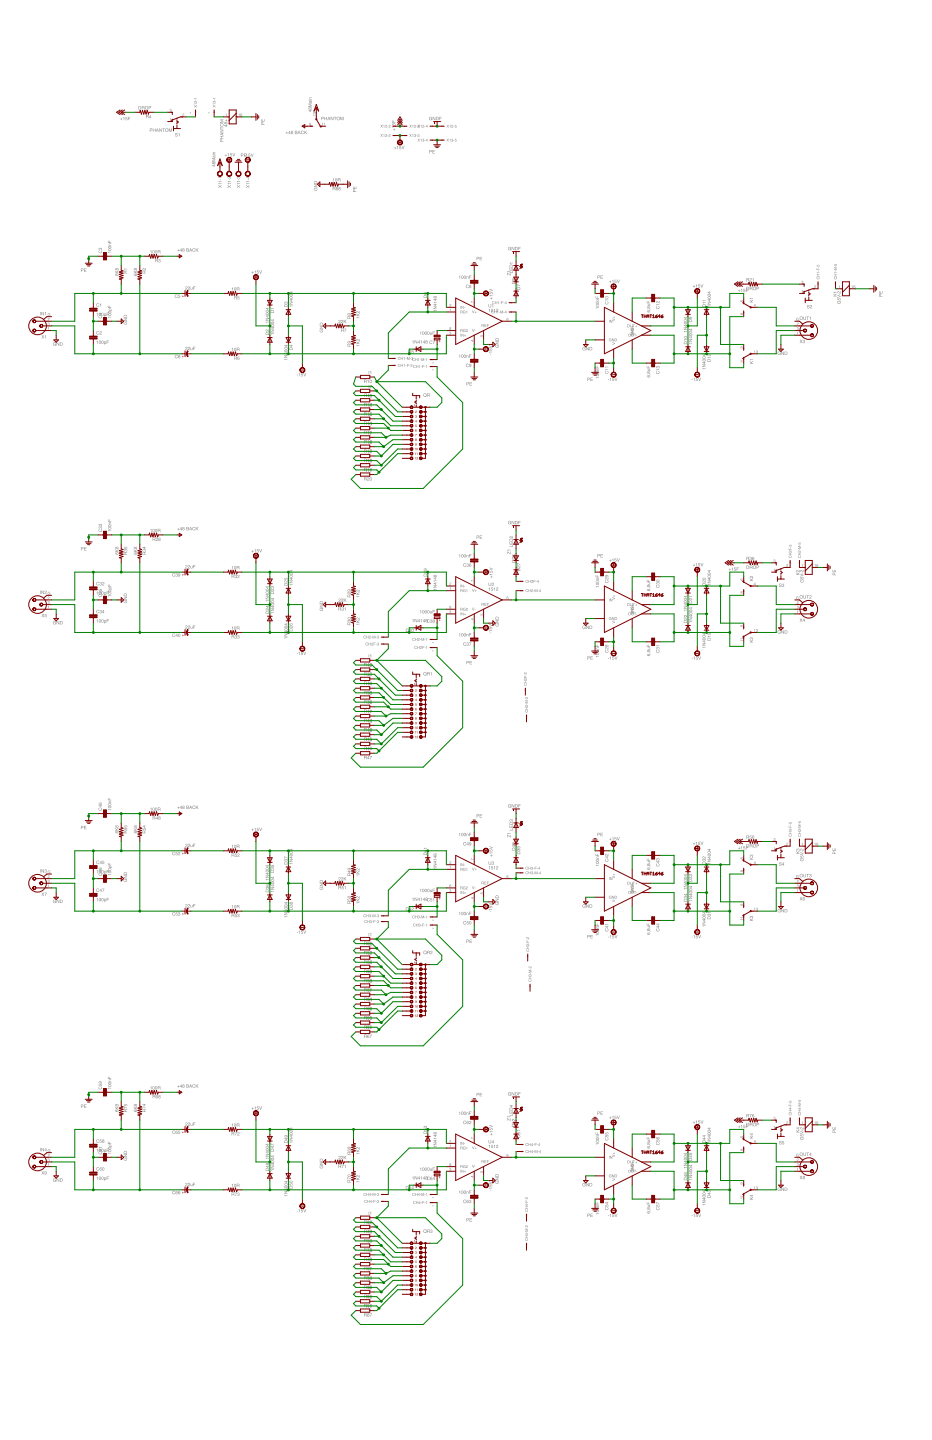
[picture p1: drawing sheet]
<svg xmlns="http://www.w3.org/2000/svg" width="279mm" height="432mm" viewBox="0 0 279 432" stroke-linecap="round" stroke-linejoin="round" font-family="sans-serif">
<g fill="#808080">
<path d="M174.8 104.2l.4-.2 .3 .4a.38 .38 0 0 0-.5-.3 .38 .38 0 0 0-.2 .6 .38 .38 0 0 0 .6 .1l-.3-.3h.4v.5l-.1-.1a.5 .5 0 0 1-.7 0 .5 .5 0 0 1 .1-.7zM175.7 104.1l.7 .8 .1-.8v.9l-.6-.8-.2 .8zM176.9 104.2v.7l.5-.2a.41 .41 0 0 0-.1-.4 .41 .41 0 0 0-.4-.1zM176.7 104.1h.4a.5 .5 0 0 1 .5 .5 .5 .5 0 0 1-.5 .4h-.4z" fill-rule="evenodd"/>
<path d="M178.6 113.1l1 .1h-.7l-.1 .3zM178.7 112.3a.45 .45 0 0 1 .6-.2 .45 .45 0 0 1 .2 .6l-.7 .1zM178.7 112.4a.33 .33 0 0 0 .4 .3 .33 .33 0 0 0 .3-.4zM178.7 111.5a.45 .45 0 0 1 .6-.1 .45 .45 0 0 1 .2 .6h-.7zM178.7 111.6a.33 .33 0 0 0 .4 .3 .33 .33 0 0 0 .3-.3zM178.9 110.7l.7-.1-.7 .3 .7 .3h-.7zM178.6 109.7l.1 .6h.3l.1-.5v.5l.5 .1h-1z" fill-rule="evenodd"/>
<path d="M182.9 84.1l.1 .3h.3l-.3 .2v.2l-.1-.2h-.3l.3-.2zM183.5 84.1l.4-.2v.9l-.2-.6zM184.3 83.9h.5l-.4 .1-.1 .3a.33 .33 0 0 1 .5 .1 .33 .33 0 0 1-.2 .5 .33 .33 0 0 1-.4-.3l.1 .1a.24 .24 0 0 0 .4-.1 .24 .24 0 0 0-.2-.4 .24 .24 0 0 0-.3 .2zM184.9 83.9l.5 .8 .4-.8-.4 .9z" fill-rule="evenodd"/>
<path d="M178.6 92.2l1 .2h-.7l-.1 .2zM178.7 91.4a.45 .45 0 0 1 .6-.2 .45 .45 0 0 1 .2 .6l-.7 .1zM178.7 91.5a.33 .33 0 0 0 .4 .3 .33 .33 0 0 0 .3-.4zM178.7 90.7a.45 .45 0 0 1 .6-.2 .45 .45 0 0 1 .2 .6h-.7zM178.7 90.7a.33 .33 0 0 0 .4 .3 .33 .33 0 0 0 .3-.3zM178.9 89.9l.7-.2-.7 .3 .7 .3h-.7zM178.6 88.9l.1 .5h.3l.1-.5v.5l.5 .1h-1z" fill-rule="evenodd"/>
<path d="M182.3 113.8l.3 .1zM182.8 113.5l.4-.2v.9l-.2-.6zM183.6 113.3h.5l-.4 .1-.1 .3a.33 .33 0 0 1 .5 .1 .33 .33 0 0 1-.2 .5 .33 .33 0 0 1-.4-.3l.1 .1a.24 .24 0 0 0 .4-.1 .24 .24 0 0 0-.2-.4 .24 .24 0 0 0-.3 .2zM184.2 113.2l.5 .9 .4-.9-.4 1z" fill-rule="evenodd"/>
<path d="M210.6 110.4l.9 .2h-.7l-.1 .2zM210.5 109.3h1l-.8 .6 .8 .1h-1l.8-.6zM210.7 108.7l.5 .3v-.3zM210.6 108.6l.7-.2 .2 .3h-.2l-.1 .4zM210.6 107.9a.45 .45 0 0 1 .6-.2 .45 .45 0 0 1 .2 .6h-.6zM210.7 107.9a.33 .33 0 0 0 .3 .3 .33 .33 0 0 0 .4-.3zM210.6 107.1a.45 .45 0 0 1 .6-.2 .45 .45 0 0 1 .2 .6h-.6zM210.7 107.1a.33 .33 0 0 0 .3 .4 .33 .33 0 0 0 .4-.4zM210.7 106.4l.5 .3v-.3zM210.6 106.3l.7-.2 .2 .3h-.2l-.1 .4z" fill-rule="evenodd"/>
<path d="M212.1 91.7l1 .1h-.7l-.1 .2zM212.1 90.5h1l-.8 .7 .8 .1h-1l.8-.7zM212.3 89.9l.4 .4v-.4zM212.1 89.8l.7-.1 .3 .2h-.3l-.1 .5zM212.2 89.1a.45 .45 0 0 1 .6-.2 .45 .45 0 0 1 .2 .6l-.7 .1zM212.3 89.2a.33 .33 0 0 0 .3 .3 .33 .33 0 0 0 .3-.4zM212.2 88.3a.45 .45 0 0 1 .6-.1 .45 .45 0 0 1 .2 .6h-.7zM212.3 88.4a.33 .33 0 0 0 .3 .3 .33 .33 0 0 0 .3-.3zM212.3 87.7l.4 .3v-.3zM212.1 87.5l.7-.1 .3 .3h-.3l-.1 .4z" fill-rule="evenodd"/>
<path d="M205 99.3l1 .1h-.7l-.1 .2zM205 98.1h1l-.8 .7 .8 .1h-1l.8-.7zM205.2 97.6l.4 .3v-.3zM205 97.4l.7-.1 .3 .3h-.3l-.1 .4zM205 96.7a.45 .45 0 0 1 .6-.2 .45 .45 0 0 1 .2 .6l-.6 .1zM205.1 96.8a.33 .33 0 0 0 .4 .3 .33 .33 0 0 0 .3-.4zM205 96a.45 .45 0 0 1 .6-.2 .45 .45 0 0 1 .2 .6h-.6zM205.1 96a.33 .33 0 0 0 .4 .3 .33 .33 0 0 0 .3-.3zM205.2 95.3l.4 .3v-.3zM205 95.1l.7-.1 .3 .3h-.3l-.1 .4z" fill-rule="evenodd"/>
<path d="M206.6 102.8l.9 .1h-.7l-.1 .3zM206.5 101.6h1l-.8 .7 .8 .1h-1l.8-.6zM206.7 101.1l.5 .3v-.3zM206.5 101l.8-.2 .2 .3h-.2l-.1 .4zM206.6 100.2a.45 .45 0 0 1 .6-.1 .45 .45 0 0 1 .2 .6h-.6zM206.7 100.3a.33 .33 0 0 0 .3 .3 .33 .33 0 0 0 .3-.3zM206.6 99.5a.45 .45 0 0 1 .6-.2 .45 .45 0 0 1 .2 .6h-.6zM206.7 99.5a.33 .33 0 0 0 .3 .3 .33 .33 0 0 0 .3-.3zM206.7 98.8l.5 .3v-.3zM206.5 98.7l.8-.2 .2 .3h-.2l-.1 .4z" fill-rule="evenodd"/>
<path d="M207.3 113.8l.4 .1zM207.9 113.5l.3-.2v.9l-.1-.6zM208.7 113.3h.5l-.4 .1-.1 .3a.33 .33 0 0 1 .5 .1 .33 .33 0 0 1-.2 .5 .33 .33 0 0 1-.4-.3l.1 .1a.24 .24 0 0 0 .4-.1 .24 .24 0 0 0-.2-.4 .24 .24 0 0 0-.3 .2zM209.3 113.2l.4 .9 .5-.9-.4 1z" fill-rule="evenodd"/>
<path d="M208 85.5l.1 .3h.3l-.3 .1v.3l-.1-.3h-.3l.3-.1zM208.6 85.5l.3-.2v.9l-.1-.6zM209.4 85.3h.5l-.4 .1-.1 .3a.33 .33 0 0 1 .5 .1 .33 .33 0 0 1-.2 .5 .33 .33 0 0 1-.4-.3l.1 .1a.24 .24 0 0 0 .3-.1 .24 .24 0 0 0-.1-.4 .24 .24 0 0 0-.3 .2zM210 85.3l.4 .8 .5-.8-.4 .9z" fill-rule="evenodd"/>
<path d="M194 93.1l.2-.1-.1 .4 .2 .1a.32 .32 0 0 1 .2-.5 .32 .32 0 0 1 .4 .2 .32 .32 0 0 1-.2 .4 .44 .44 0 0 1-.6 0 .44 .44 0 0 1-.1-.5zM194.4 93.3a.21 .21 0 0 0 .4 0 .21 .21 0 0 0-.4 0zM194.7 92.7l.4 .1zM194 92.2a.2 .2 0 0 0 .4 0 .2 .2 0 0 0-.4 0zM194.4 92.2a.2 .2 0 0 0 .4 0 .2 .2 0 0 0-.4 0zM194 92h.4a.3 .3 0 0 1 .4 0 .3 .3 0 0 1 0 .4 .3 .3 0 0 1-.4 0 .28 .28 0 0 1-.4 0 .28 .28 0 0 1 0-.4zM194.2 91.1h.7v.5l-.7 .1 .6-.2zM193.9 90.2l.1 .6h.3l.1-.5v.5l.5 .1h-1z" fill-rule="evenodd"/>
<path d="M194 112.6l.2-.1-.1 .4 .2 .1a.32 .32 0 0 1 .2-.5 .32 .32 0 0 1 .4 .2 .32 .32 0 0 1-.2 .4 .44 .44 0 0 1-.6 0 .44 .44 0 0 1-.1-.5zM194.4 112.8a.21 .21 0 0 0 .4 0 .21 .21 0 0 0-.4 0zM194.7 112.2l.4 .1zM194 111.7a.2 .2 0 0 0 .4 0 .2 .2 0 0 0-.4 0zM194.4 111.7a.2 .2 0 0 0 .4 0 .2 .2 0 0 0-.4 0zM194 111.5h.4a.3 .3 0 0 1 .4 0 .3 .3 0 0 1 0 .4 .3 .3 0 0 1-.4 0 .28 .28 0 0 1-.4 0 .28 .28 0 0 1 0-.4zM194.2 110.6h.7v.5l-.7 .1 .6-.2zM193.9 109.7l.1 .6h.3l.1-.5v.5l.5 .1h-1z" fill-rule="evenodd"/>
<path d="M239.7 95.4a.51 .51 0 0 1 1 0 .51 .51 0 0 1-1 0zM239.9 95.4a.38 .38 0 0 0 .7 0 .38 .38 0 0 0-.7 0zM240.9 94.9l.1 .6a.25 .25 0 0 0 .2 .3 .25 .25 0 0 0 .3-.3v-.6l.1 .6a.39 .39 0 0 1-.4 .4 .39 .39 0 0 1-.3-.4zM241.8 94.9h.8l-.4 .2v.8l-.1-.8zM242.7 95.1l.4-.1v.9l-.2-.7z" fill-rule="evenodd"/>
<path d="M45 75.2l.4-.2v1l-.1-.7zM45.9 75.1a.42 .42 0 0 1 .5 .4 .42 .42 0 0 1-.6 .4zM45.9 75.2a.36 .36 0 0 0-.1 .4 .36 .36 0 0 0 .4 .2v-.5zM46.6 75.1a.42 .42 0 0 1 .5 .4 .42 .42 0 0 1-.6 .4zM46.7 75.2a.36 .36 0 0 0-.1 .4 .36 .36 0 0 0 .3 .2l.1-.5zM47.4 75.1v.4l.5-.1v-.2zM47.3 75h.5a.27 .27 0 0 1 .3 .2 .27 .27 0 0 1-.1 .3l.1 .5-.4-.4h-.3l-.1 .4z" fill-rule="evenodd"/>
<path d="M12.1 93.5l.1 1zM12.4 93.5l.7 .8 .1-.8v1l-.7-.8-.1 .8zM13.4 93.8l.4-.2v.9l-.2-.7z" fill-rule="evenodd"/>
<path d="M146.5 92.8l.3-.2v1l-.1-.7zM147.3 92.6h.5l-.4 .1-.1 .3a.33 .33 0 0 1 .5 .1 .33 .33 0 0 1-.2 .5 .33 .33 0 0 1-.4-.3l.1 .1a.24 .24 0 0 0 .4-.1 .24 .24 0 0 0-.2-.4 .24 .24 0 0 0-.3 .2zM148 92.8l.4-.2v1l-.2-.7zM148.8 92.7a.35 .35 0 0 1 .6 .2 .35 .35 0 0 1-.5 .4l-.1 .1 .6 .2h-.7l.5-.7-.2-.2-.3 .2z" fill-rule="evenodd"/>
<path d="M79.7 96.5l.9 .1h-.7l-.1 .3zM79.6 95.3h1l-.8 .7 .8 .1h-1l.8-.6zM79.8 94.8l.5 .3v-.3zM79.6 94.7l.8-.2 .2 .3h-.2l-.1 .4zM79.7 93.9a.45 .45 0 0 1 .6-.1 .45 .45 0 0 1 .2 .6h-.6zM79.8 94a.33 .33 0 0 0 .3 .3 .33 .33 0 0 0 .3-.4zM79.7 93.2a.45 .45 0 0 1 .6-.2 .45 .45 0 0 1 .2 .6h-.6zM79.8 93.2a.33 .33 0 0 0 .3 .3 .33 .33 0 0 0 .3-.3zM79.8 92.5l.5 .3v-.3zM79.6 92.4l.8-.2 .2 .3h-.2l-.1 .4z" fill-rule="evenodd"/>
<path d="M106.8 95.2l1 .1h-.7l-.1 .2zM106.8 94l.4 .4 .6-.4-.5 .5 .5 .3h-1l.5-.2zM106.9 93.3h.3l.5 .5 .1-.5v.6l-.7-.5-.2 .2 .3 .3-.2-.1z" fill-rule="evenodd"/>
<path d="M106.8 103.5l1 .1h-.7l-.1 .3zM106.8 102.3l.4 .4 .6-.4-.5 .5 .5 .3h-1l.5-.1zM106.9 101.7l.3-.1 .5 .5 .1-.5v.7l-.7-.6-.2 .2 .3 .4-.2-.1z" fill-rule="evenodd"/>
<path d="M101.5 96.1a.35 .35 0 0 1 .6 .1 .35 .35 0 0 1-.4 .5l-.1 .1 .5 .1h-.6l.5-.7-.2-.2-.3 .3zM102.3 96.1a.35 .35 0 0 1 .6 .1 .35 .35 0 0 1-.4 .5l-.1 .1 .5 .1h-.7l.6-.7-.2-.2-.3 .3zM103.1 95.9l.1 .5 .7-.5-.5 .4 .5 .6-.5-.5-.3 .5z" fill-rule="evenodd"/>
<path d="M96 98.8h.2a.38 .38 0 0 0-.3 .5 .38 .38 0 0 0 .6 .2 .38 .38 0 0 0 .1-.6l-.3 .3v-.4h.5l-.1 .1a.5 .5 0 0 1 0 .7 .5 .5 0 0 1-.7-.1 .5 .5 0 0 1 0-.7zM95.9 97.8h.9l-.8 .6 .8 .2h-.9l.8-.7zM96.1 97l-.1 .4h.7l-.1-.5zM96 96.8l.7 .1 .1 .7h-.9z" fill-rule="evenodd"/>
<path d="M81.2 100l1 .2h-.7l-.1 .2zM81.2 98.9h1l-.8 .6 .8 .1h-1l.8-.6zM81.4 98.3l.4 .3v-.3zM81.2 98.2l.7-.2 .3 .3h-.3l-.1 .4zM81.2 97.5a.45 .45 0 0 1 .6-.2 .45 .45 0 0 1 .2 .6h-.6zM81.3 97.5a.33 .33 0 0 0 .4 .3 .33 .33 0 0 0 .3-.3zM81.2 96.7a.45 .45 0 0 1 .6-.2 .45 .45 0 0 1 .2 .6h-.6zM81.3 96.8a.33 .33 0 0 0 .4 .3 .33 .33 0 0 0 .3-.4zM81.4 96l.4 .3v-.3zM81.2 95.9l.7-.2 .3 .3h-.3l-.1 .4z" fill-rule="evenodd"/>
<path d="M75.7 81.4l.1 .3h.3l-.3 .1v.3l-.1-.3h-.3l.3-.1zM76.3 81.3l.3-.2v1l-.1-.7zM77.1 81.1h.5l-.5 .1v.3a.33 .33 0 0 1 .5 .2 .33 .33 0 0 1-.2 .4 .33 .33 0 0 1-.5-.3l.2 .1a.24 .24 0 0 0 .3-.1 .24 .24 0 0 0-.1-.3 .24 .24 0 0 0-.3 .1zM77.7 81.1l.4 .8 .5-.8-.4 1z" fill-rule="evenodd"/>
<path d="M86.8 91.7l.9 .1h-.6l-.1 .2zM86.8 90.5h.9l-.8 .7 .8 .1h-.9l.8-.7zM87 89.9l.4 .4v-.4zM86.8 89.8l.7-.1 .2 .2h-.2l-.1 .5zM86.8 89.1a.45 .45 0 0 1 .6-.2 .45 .45 0 0 1 .2 .6l-.6 .1zM86.9 89.2a.33 .33 0 0 0 .4 .3 .33 .33 0 0 0 .3-.4zM86.8 88.3a.45 .45 0 0 1 .6-.1 .45 .45 0 0 1 .2 .6h-.6zM86.9 88.4a.33 .33 0 0 0 .4 .3 .33 .33 0 0 0 .3-.3zM87 87.7l.4 .3v-.3zM86.8 87.5l.7-.1 .2 .3h-.2l-.1 .4z" fill-rule="evenodd"/>
<path d="M85.2 107.6l1 .2h-.7l-.1 .2zM85.2 106.5h1l-.8 .6 .8 .2h-1l.8-.7zM85.4 105.9l.4 .3v-.3zM85.2 105.8l.7-.1 .3 .2h-.3l-.1 .4zM85.3 105.1a.45 .45 0 0 1 .6-.2 .45 .45 0 0 1 .2 .6h-.7zM85.4 105.1a.33 .33 0 0 0 .3 .3 .33 .33 0 0 0 .3-.3zM85.3 104.3a.45 .45 0 0 1 .6-.2 .45 .45 0 0 1 .2 .6l-.7 .1zM85.4 104.4a.33 .33 0 0 0 .3 .3 .33 .33 0 0 0 .3-.4zM85.4 103.6l.4 .3v-.3zM85.2 103.5l.7-.1 .3 .2h-.3l-.1 .4z" fill-rule="evenodd"/>
<path d="M89 112.4l.3 .1zM89.5 112.1l.4-.2v.9l-.2-.6zM90.3 111.9h.5l-.4 .1-.1 .3a.33 .33 0 0 1 .5 .1 .33 .33 0 0 1-.2 .5 .33 .33 0 0 1-.4-.3l.1 .1a.24 .24 0 0 0 .4-.1 .24 .24 0 0 0-.2-.4 .24 .24 0 0 0-.3 .2zM90.9 111.9l.5 .8 .4-.8-.4 .9z" fill-rule="evenodd"/>
<path d="M28.9 94l.4-.2v.9l-.1-.6zM29.8 93.8a.42 .42 0 0 1 .5 .5 .42 .42 0 0 1-.6 .3zM29.9 93.9a.36 .36 0 0 0-.2 .4 .36 .36 0 0 0 .4 .3v-.6zM30.5 93.8a.42 .42 0 0 1 .6 .5 .42 .42 0 0 1-.6 .3zM30.6 93.9a.36 .36 0 0 0-.1 .4 .36 .36 0 0 0 .4 .3v-.6zM31.3 94.4a.25 .25 0 0 0 .5 0 .25 .25 0 0 0-.5 0zM31.2 94l.1 .1a.29 .29 0 0 1 .4-.1 .29 .29 0 0 1 .1 .4l-.1 .3h-.4l-.1 .3zM32 93.8h.7l-.6 .1v.3h.5l-.5 .1v.4z" fill-rule="evenodd"/>
<path d="M69.5 86.4l.3-.2v.9l-.1-.6zM70.3 86.2a.42 .42 0 0 1 .5 .5 .42 .42 0 0 1-.6 .3zM70.4 86.3a.36 .36 0 0 0-.2 .4 .36 .36 0 0 0 .4 .3v-.6zM71.1 86.3v.3l.5-.1v-.2zM71 86.2h.4a.27 .27 0 0 1 .3 .1 .27 .27 0 0 1-.1 .4l.2 .4-.4-.4h-.3l-.1 .4z" fill-rule="evenodd"/>
<path d="M69.5 104.5l.3-.2v1l-.1-.7zM70.3 104.3a.42 .42 0 0 1 .5 .5 .42 .42 0 0 1-.6 .3zM70.4 104.4a.36 .36 0 0 0-.2 .4 .36 .36 0 0 0 .4 .3v-.6zM71.1 104.4v.3l.5-.1v-.2zM71 104.3h.4a.27 .27 0 0 1 .3 .1 .27 .27 0 0 1-.1 .4l.2 .5-.4-.5h-.3l-.1 .5z" fill-rule="evenodd"/>
<path d="M40.2 82.2l.2-.1-.2 .4 .3 .1a.32 .32 0 0 1 .2-.5 .32 .32 0 0 1 .4 .2 .32 .32 0 0 1-.2 .4 .44 .44 0 0 1-.6 0 .44 .44 0 0 1-.1-.5zM40.6 82.4a.21 .21 0 0 0 .4 0 .21 .21 0 0 0-.4 0zM40.1 81.1l.4 .4 .6-.4-.5 .5 .5 .3h-1l.5-.1zM40.2 80.7a.16 .16 0 0 0 .3 0 .16 .16 0 0 0-.3 0zM40.6 80.7a.2 .2 0 0 0 .4 0 .2 .2 0 0 0-.4 0zM40.2 80.5h.4a.3 .3 0 0 1 .4 0 .3 .3 0 0 1 0 .4 .3 .3 0 0 1-.4 0h-.1a.28 .28 0 0 1-.4 0 .28 .28 0 0 1 .1-.4z" fill-rule="evenodd"/>
<path d="M34.6 82.2l.2-.1-.1 .4 .2 .1a.32 .32 0 0 1 .2-.5 .32 .32 0 0 1 .4 .2 .32 .32 0 0 1-.2 .4 .44 .44 0 0 1-.6 0 .44 .44 0 0 1-.1-.5zM35 82.4a.21 .21 0 0 0 .4 0 .21 .21 0 0 0-.4 0zM34.5 81.1l.4 .4 .6-.4-.5 .5 .5 .3h-1l.5-.1zM34.6 80.7a.2 .2 0 0 0 .4 0 .2 .2 0 0 0-.4 0zM35 80.7a.2 .2 0 0 0 .4 0 .2 .2 0 0 0-.4 0zM34.6 80.5h.4a.3 .3 0 0 1 .4 0 .3 .3 0 0 1 0 .4 .3 .3 0 0 1-.4 0 .28 .28 0 0 1-.4 0 .28 .28 0 0 1 0-.4z" fill-rule="evenodd"/>
<path d="M32.4 75.5l.9 .1h-.6l-.1 .3zM32.4 74.7a.45 .45 0 0 1 .6-.2 .45 .45 0 0 1 .2 .6l-.6 .1zM32.5 74.8a.33 .33 0 0 0 .4 .3 .33 .33 0 0 0 .3-.4zM32.4 73.9a.45 .45 0 0 1 .6-.1 .45 .45 0 0 1 .2 .6h-.6zM32.5 74a.33 .33 0 0 0 .4 .3 .33 .33 0 0 0 .3-.3zM32.6 73.1l.7-.1-.6 .3 .6 .3h-.7zM32.4 72.1l.1 .6h.3l.1-.5v.5l.4 .1h-.9z" fill-rule="evenodd"/>
<path d="M28.9 102.3l.4-.2v1l-.1-.7zM29.8 102.2a.42 .42 0 0 1 .5 .4 .42 .42 0 0 1-.6 .4zM29.9 102.3a.36 .36 0 0 0-.2 .4 .36 .36 0 0 0 .4 .2v-.6zM30.5 102.2a.42 .42 0 0 1 .6 .4 .42 .42 0 0 1-.6 .4zM30.6 102.3a.36 .36 0 0 0-.1 .4 .36 .36 0 0 0 .4 .2v-.6zM31.3 102.7a.25 .25 0 0 0 .5 0 .25 .25 0 0 0-.5 0zM31.2 102.4l.1 .1a.29 .29 0 0 1 .4-.1 .29 .29 0 0 1 .1 .3l-.1 .4-.4-.1-.1 .4zM32 102.1h.7l-.6 .1v.3h.5l-.5 .1v.5z" fill-rule="evenodd"/>
<path d="M32.4 95l.9 .1h-.6l-.1 .3zM32.4 94.2a.45 .45 0 0 1 .6-.2 .45 .45 0 0 1 .2 .6l-.6 .1zM32.5 94.3a.33 .33 0 0 0 .4 .3 .33 .33 0 0 0 .3-.4zM32.4 93.4a.45 .45 0 0 1 .6-.1 .45 .45 0 0 1 .2 .6h-.6zM32.5 93.5a.33 .33 0 0 0 .4 .3 .33 .33 0 0 0 .3-.3zM32.7 92.8a.25 .25 0 0 0 .5 0 .25 .25 0 0 0-.5 0zM32.7 92.6l.5-.1 .1 .5 .3 .1h-1zM32.4 91.6l.1 .6h.3l.1-.5v.5l.4 .1h-.9z" fill-rule="evenodd"/>
<path d="M53.4 74.7l.1 .3h.3l-.3 .2v.2l-.1-.2h-.3l.3-.2zM54.3 74.7l-.3 .4h.3zM54.3 74.5l.3 .6-.2 .3-.1-.2h-.4zM54.8 74.7a.16 .16 0 0 0 .3 0 .16 .16 0 0 0-.3 0zM54.8 75.2a.2 .2 0 0 0 .4 0 .2 .2 0 0 0-.4 0zM54.8 74.6a.28 .28 0 0 1 .4-.1 .28 .28 0 0 1 0 .4 .3 .3 0 0 1 0 .5 .3 .3 0 0 1-.4 0 .3 .3 0 0 1 0-.5zM56 74.6v.3l.4-.1v-.2zM56 75v.3h.5l-.1-.3zM55.9 74.5l.6 .1v.8h-.6zM57.1 74.6l-.1 .4h.3zM57.1 74.5l.5 .9-.3-.2h-.4l-.2 .2zM57.8 74.6l.5-.1 .2 .3a.37 .37 0 0 0-.5-.3 .37 .37 0 0 0-.1 .5 .37 .37 0 0 0 .5 .2v-.1a.39 .39 0 0 1-.5 .4 .39 .39 0 0 1-.2-.6zM58.7 74.5l.1 .4 .7-.4-.4 .4 .4 .5-.5-.4-.3 .4z" fill-rule="evenodd"/>
<path d="M137.6 82.8l.3-.2v1l-.1-.7zM138.4 82.7a.42 .42 0 0 1 .5 .4 .42 .42 0 0 1-.6 .4zM138.5 82.8a.36 .36 0 0 0-.1 .4 .36 .36 0 0 0 .3 .2l.1-.6zM139.2 82.7a.42 .42 0 0 1 .5 .4 .42 .42 0 0 1-.6 .4zM139.3 82.8a.36 .36 0 0 0-.2 .4 .36 .36 0 0 0 .4 .2v-.6zM139.8 82.9l.6 .1v.6l-.2-.6-.4 .6zM140.6 82.6h.7l-.5 .1v.3h.4l-.4 .1v.5z" fill-rule="evenodd"/>
<path d="M147 89.4h.3l.1-.3v.3l.3 .1h-.3l-.1 .3v-.3zM146.7 88.6l1 .1h-.7l-.1 .2zM146.7 87.6l.2 .4 .2 .1a.33 .33 0 0 1 .2-.5 .33 .33 0 0 1 .4 .2 .33 .33 0 0 1-.3 .4l.1-.1a.24 .24 0 0 0-.1-.4 .24 .24 0 0 0-.3 .2 .24 .24 0 0 0 .2 .3l-.6-.1zM146.7 86.6l1 .5-1 .4 .8-.4z" fill-rule="evenodd"/>
<path d="M137.6 106.5l.3-.2v1l-.1-.7zM138.4 106.4a.42 .42 0 0 1 .5 .4 .42 .42 0 0 1-.6 .3zM138.5 106.4a.36 .36 0 0 0-.1 .5 .36 .36 0 0 0 .3 .2l.1-.6zM139.2 106.4a.42 .42 0 0 1 .5 .4 .42 .42 0 0 1-.6 .3zM139.3 106.4a.36 .36 0 0 0-.2 .5 .36 .36 0 0 0 .4 .2v-.6zM139.8 106.6h.6v.7l-.2-.7-.4 .7zM140.6 106.3h.7l-.5 .1v.3h.4l-.4 .1v.5z" fill-rule="evenodd"/>
<path d="M147.1 106l.1 .4zM146.6 105.5l.9 .1h-.6l-.1 .2zM146.6 104.6l.1 .4h.3a.33 .33 0 0 1 .1-.5 .33 .33 0 0 1 .5 .3 .33 .33 0 0 1-.3 .4l.1-.2a.24 .24 0 0 0-.1-.3 .24 .24 0 0 0-.4 .1 .24 .24 0 0 0 .2 .3h-.5zM146.6 103.6l.9 .5-.9 .3 .8-.4z" fill-rule="evenodd"/>
<path d="M148.6 103.5l.2-.1a.38 .38 0 0 0-.2 .5 .38 .38 0 0 0 .5 .2 .38 .38 0 0 0 .1-.6l-.2 .3v-.4h.5l-.1 .1a.5 .5 0 0 1-.1 .7 .5 .5 0 0 1-.7 0 .5 .5 0 0 1 0-.7zM148.5 102.4h1l-.8 .6 .8 .2h-1l.8-.7zM148.7 101.6l-.1 .4h.8l-.1-.4zM148.7 101.5h.7l.1 .7h-1z" fill-rule="evenodd"/>
<path d="M251.1 90.3l.2-.1a.38 .38 0 0 0-.2 .5 .38 .38 0 0 0 .5 .2 .38 .38 0 0 0 .1-.5l-.2 .2v-.4h.5l-.1 .1a.5 .5 0 0 1-.1 .7 .5 .5 0 0 1-.7 0 .5 .5 0 0 1 0-.7zM251.1 89.5l.1 .4h.2a.33 .33 0 0 1 .2-.5 .33 .33 0 0 1 .4 .3 .33 .33 0 0 1-.2 .4v-.2a.24 .24 0 0 0-.1-.3 .24 .24 0 0 0-.3 .1 .24 .24 0 0 0 .2 .3h-.5zM251 88.5l1 .5-1 .3 .9-.4zM251.6 88.1l.1 .3zM251.1 87.4h.3l.5 .5 .1-.6v.7l-.7-.5-.2 .2 .3 .3-.2-.1z" fill-rule="evenodd"/>
<path d="M223.9 86.1v.8l.5-.2a.41 .41 0 0 0 0-.5 .41 .41 0 0 0-.5-.1zM223.8 86h.4a.5 .5 0 0 1 .4 .5 .5 .5 0 0 1-.4 .5h-.4zM224.9 86.1v.4l.5-.1-.1-.2zM224.8 86h.4a.27 .27 0 0 1 .3 .2 .27 .27 0 0 1-.1 .3l.2 .5-.4-.4h-.3l-.1 .4zM225.7 86.5a.51 .51 0 0 1 1 0 .51 .51 0 0 1-1 0zM225.8 86.5a.4 .4 0 0 0 .8 0 .4 .4 0 0 0-.8 0zM226.8 86h.5a.28 .28 0 0 1 .3 .3 .28 .28 0 0 1-.3 .3h-.3l-.2 .4zM227 86.1v.4l.4-.1v-.2z" fill-rule="evenodd"/>
<path d="M152 81.8l.9 .6 .1-.6v.8l-.8-.6-.2 .6zM152.1 81.3l.9 .1h-.7v.3z" fill-rule="evenodd"/>
<path d="M130 93.1l.9 .1h-.7l-.1 .2zM129.9 91.9h1l-.8 .7 .8 .1h-1l.8-.7zM130.1 91.3l.5 .3v-.3zM130 91.2l.7-.1 .2 .2h-.2l-.1 .5zM130 90.5l.9 .2h-.7l-.1 .2zM130.1 89.8l.5 .3v-.3zM130 89.7l.7-.2 .2 .3h-.2l-.1 .4zM130.1 89.1a.16 .16 0 0 0 .3 0 .16 .16 0 0 0-.3 0zM130.5 89.1a.2 .2 0 0 0 .4 0 .2 .2 0 0 0-.4 0zM130 88.9l.4 .1a.3 .3 0 0 1 .4-.1 .3 .3 0 0 1 0 .4 .3 .3 0 0 1-.4 0 .28 .28 0 0 1-.4 0 .28 .28 0 0 1 0-.4z" fill-rule="evenodd"/>
<path d="M125.9 99.6l.3-.2v1l-.1-.7zM126.7 99.5a.42 .42 0 0 1 .5 .4 .42 .42 0 0 1-.6 .3zM126.8 99.5a.36 .36 0 0 0-.1 .5 .36 .36 0 0 0 .3 .2l.1-.6zM127.5 99.5a.42 .42 0 0 1 .5 .4 .42 .42 0 0 1-.6 .3zM127.6 99.5a.36 .36 0 0 0-.2 .5 .36 .36 0 0 0 .4 .2v-.6zM128.2 99.5a.42 .42 0 0 1 .6 .4 .42 .42 0 0 1-.6 .3zM128.3 99.5a.36 .36 0 0 0-.1 .5 .36 .36 0 0 0 .4 .2v-.6zM128.9 99.6l.3 .7 .3-.7v.8l-.6-.1zM129.7 99.4h.7l-.6 .1v.3h.5l-.5 .1v.5z" fill-rule="evenodd"/>
<path d="M123.6 102.2l.3-.1v.9l-.1-.7zM124.3 102l.7 .8 .1-.8v1l-.7-.8-.1 .8zM125.6 102.2l-.3 .5h.3zM125.7 102l.2 .7-.1 .3-.2-.2h-.4zM126.1 102.2l.3-.1v.9l-.1-.7zM127.2 102.2l-.3 .5h.3zM127.2 102l.2 .7-.1 .3-.1-.2h-.4zM127.7 102.3a.16 .16 0 0 0 .3 0 .16 .16 0 0 0-.3 0zM127.7 102.7a.2 .2 0 0 0 .4 0 .2 .2 0 0 0-.4 0zM127.6 102.1a.28 .28 0 0 1 .5 0 .28 .28 0 0 1-.1 .4 .3 .3 0 0 1 .1 .4 .3 .3 0 0 1-.5 0 .3 .3 0 0 1 .1-.4z" fill-rule="evenodd"/>
<path d="M139.9 114.6h.4a.28 .28 0 0 1 .3 .3 .28 .28 0 0 1-.3 .3h-.3l-.1 .4zM140 114.8v.3l.5-.1-.1-.2zM140.8 114.6h.7l-.6 .2v.3h.6l-.6 .1v.3l.6 .1h-.7z" fill-rule="evenodd"/>
<path d="M142.9 77h.4a.28 .28 0 0 1 .3 .3 .28 .28 0 0 1-.3 .3h-.3l-.1 .4zM143 77.2v.3l.5-.1-.1-.2zM143.8 77h.7l-.6 .2v.3h.6l-.6 .1v.3l.6 .1h-.7z" fill-rule="evenodd"/>
<path d="M179.1 82.6h.4a.28 .28 0 0 1 .3 .3 .28 .28 0 0 1-.3 .3h-.3l-.1 .4zM179.2 82.7v.4l.5-.1-.1-.3zM180 82.6h.7l-.5 .1v.3h.5l-.5 .1v.4l.6 .1h-.8z" fill-rule="evenodd"/>
<path d="M176.1 113.2h.4a.28 .28 0 0 1 .3 .3 .28 .28 0 0 1-.3 .3h-.3l-.1 .4zM176.2 113.4v.3l.5-.1-.1-.2zM177 113.2h.7l-.6 .2v.3h.6l-.6 .1v.3l.6 .1h-.7z" fill-rule="evenodd"/>
<path d="M67.4 37.6l.4 .3v-.3zM67.2 37.5l.7-.1 .3 .2h-.3l-.1 .4zM67.3 37a.16 .16 0 0 0 .3 0 .16 .16 0 0 0-.3 0zM67.7 36.9a.2 .2 0 0 0 .4 0 .2 .2 0 0 0-.4 0zM67.3 36.7l.3 .1a.3 .3 0 0 1 .5-.1 .3 .3 0 0 1 0 .5 .3 .3 0 0 1-.5-.1v.1a.28 .28 0 0 1-.4-.1 .28 .28 0 0 1 .1-.4zM67.5 36.1h.3l.1-.3v.3l.3 .1h-.3l-.1 .3v-.3z" fill-rule="evenodd"/>
<path d="M85.9 39.5l.2 .3h.3l-.3 .1v.3l-.2-.3h-.2l.2-.1zM86.8 39.4l-.3 .5h.3zM86.9 39.2l.2 .7-.1 .3-.2-.2h-.4zM87.4 39.5a.16 .16 0 0 0 .3 0 .16 .16 0 0 0-.3 0zM87.3 40a.2 .2 0 0 0 .4 0 .2 .2 0 0 0-.4 0zM87.3 39.3a.28 .28 0 0 1 .4 0 .28 .28 0 0 1 0 .4 .3 .3 0 0 1 .1 .4 .3 .3 0 0 1-.5 0 .3 .3 0 0 1 .1-.4zM88.5 39.3v.3h.5l-.1-.2zM88.5 39.7v.4l.5-.1-.1-.2zM88.4 39.2l.7 .1-.1 .9h-.6zM89.7 39.4l-.2 .4h.3zM89.6 39.2l.5 1-.2-.3h-.4l-.3 .3zM90.3 39.3l.5-.1 .3 .3a.37 .37 0 0 0-.5-.2 .37 .37 0 0 0-.2 .5 .37 .37 0 0 0 .5 .1v-.1a.39 .39 0 0 1-.4 .4 .39 .39 0 0 1-.3-.5zM91.2 39.2l.2 .5 .6-.5-.4 .4 .4 .6-.5-.5-.3 .5z" fill-rule="evenodd"/>
<path d="M92.7 33.2l.4 .3v-.3zM92.5 33.1l.7-.2 .2 .3h-.2l-.1 .4zM92.6 32.5a.16 .16 0 0 0 .3 0 .16 .16 0 0 0-.3 0zM93 32.5a.2 .2 0 0 0 .4 0 .2 .2 0 0 0-.4 0zM92.5 32.3l.4 .1a.3 .3 0 0 1 .5-.1 .3 .3 0 0 1 0 .4 .3 .3 0 0 1-.5 0 .28 .28 0 0 1-.4 0 .28 .28 0 0 1 0-.4zM92.5 31.1h.9l-.8 .1 .8 .3-.8 .4 .8 .1h-.9v-.2l.8-.2-.8-.3zM93.1 30.5l.2 .3v-.2zM92.7 30.4l.7-.1v.5l-.2 .1-.3-.4-.1 .4zM92.7 30l.7 .1zM92.5 30l.1 .1zM92.7 29.4l.7-.2-.6 .3 .6 .3h-.7z" fill-rule="evenodd"/>
<path d="M78.4 36.7h.4l.1 .5 .4 .2h-1zM78.5 36.8l-.1 .4h.4l-.1-.4zM78.3 35.7l.1 .6h.3v-.5l.1 .5h.4l.1-.6v.8h-1z" fill-rule="evenodd"/>
<path d="M44.9 38.5h.5a.28 .28 0 0 1 .3 .3 .28 .28 0 0 1-.3 .3h-.4l-.1 .4zM45 38.6v.4l.5-.1-.1-.2zM45.8 38.5l.2 .4h.5l.1-.4v1l-.1-.4h-.5l-.2 .4zM47.2 38.7l-.2 .4h.3zM47.1 38.5l.5 1-.2-.3h-.4l-.3 .3zM47.7 38.5l.7 .8 .1-.8v1l-.6-.8-.2 .8zM48.6 38.5h.8l-.3 .1v.9l-.1-.9zM49.5 39a.51 .51 0 0 1 1 0 .51 .51 0 0 1-1 0zM49.6 39a.4 .4 0 0 0 .8 0 .4 .4 0 0 0-.8 0zM50.6 38.5h.2l.3 .9 .3-.9h.2v1l-.2-.8-.3 .8-.4-.8-.1 .8z" fill-rule="evenodd"/>
<path d="M41.7 32v.7l.5-.2a.41 .41 0 0 0-.1-.4 .41 .41 0 0 0-.4-.1zM41.5 31.8h.4a.5 .5 0 0 1 .4 .5 .5 .5 0 0 1-.4 .5h-.4zM42.7 32v.3l.5-.1-.1-.2zM42.5 31.8h.5a.27 .27 0 0 1 .3 .2 .27 .27 0 0 1-.1 .3l.1 .5-.3-.4h-.3l-.2 .4zM43.4 32.3a.55 .55 0 0 1 1.1 0 .55 .55 0 0 1-1.1 0zM43.6 32.3a.38 .38 0 0 0 .7 0 .38 .38 0 0 0-.7 0zM44.6 31.8h.4a.28 .28 0 0 1 .3 .3 .28 .28 0 0 1-.3 .3h-.3l-.1 .4zM44.7 32v.3l.5-.1-.1-.2z" fill-rule="evenodd"/>
<path d="M55.6 86a.35 .35 0 0 1 .6 .2 .35 .35 0 0 1-.4 .4l-.1 .2 .5 .1h-.7l.6-.7-.2-.2-.3 .2zM56.4 86a.35 .35 0 0 1 .6 .2 .35 .35 0 0 1-.5 .4l-.1 .2 .6 .1h-.7l.5-.7-.2-.2-.3 .2zM57.1 86.1l.3 .7 .3-.7v.8l-.6-.1zM57.9 85.9h.7l-.6 .1v.3h.5l-.5 .1v.5z" fill-rule="evenodd"/>
<path d="M55.6 104.1a.35 .35 0 0 1 .6 .2 .35 .35 0 0 1-.4 .4l-.1 .2 .5 .1h-.7l.6-.7-.2-.2-.3 .3zM56.4 104.1a.35 .35 0 0 1 .6 .2 .35 .35 0 0 1-.5 .4l-.1 .2 .6 .1h-.7l.5-.7-.2-.2-.3 .3zM57.1 104.3l.3 .6 .3-.6v.7l-.6-.1zM57.9 104h.7l-.6 .1v.3h.5l-.5 .1v.5z" fill-rule="evenodd"/>
<path d="M110.5 115.4l.2 1zM110.9 115.6a.35 .35 0 0 1 .6 .1 .35 .35 0 0 1-.5 .4v.2l.5 .1h-.7l.6-.7-.2-.2-.4 .3z" fill-rule="evenodd"/>
<path d="M110.5 121l.2 1zM111.2 121.2l-.3 .4h.3zM111.3 121l.2 .6-.1 .4-.2-.3h-.4z" fill-rule="evenodd"/>
<path d="M110.5 123.8l.2 .9zM110.9 123.8h.5l-.4 .1v.3a.33 .33 0 0 1 .5 .1 .33 .33 0 0 1-.3 .5 .33 .33 0 0 1-.4-.3l.2 .1a.24 .24 0 0 0 .3-.1 .24 .24 0 0 0-.1-.4 .24 .24 0 0 0-.3 .2z" fill-rule="evenodd"/>
<path d="M110.5 118.2l.2 1zM110.9 118.4l.5-.1-.1 .4a.27 .27 0 0 1 .2 .3 .27 .27 0 0 1-.3 .2 .27 .27 0 0 1-.3-.3l.4 .1-.2-.4 .2-.1-.1-.2-.4 .2z" fill-rule="evenodd"/>
<path d="M110.5 126.5l.2 1zM110.9 126.7h.6h-.4l-.1 .3a.32 .32 0 0 1 .5 .1 .32 .32 0 0 1-.2 .5 .32 .32 0 0 1-.4-.3zM111 127.2a.21 .21 0 0 0 .4 0 .21 .21 0 0 0-.4 0z" fill-rule="evenodd"/>
<path d="M110.5 132.1l.2 1zM111 132.4a.16 .16 0 0 0 .3 0 .16 .16 0 0 0-.3 0zM111 132.8a.2 .2 0 0 0 .4 0 .2 .2 0 0 0-.4 0zM110.9 132.2a.28 .28 0 0 1 .5 0 .28 .28 0 0 1-.1 .4 .3 .3 0 0 1 .1 .4 .3 .3 0 0 1-.5 0 .3 .3 0 0 1 .1-.4z" fill-rule="evenodd"/>
<path d="M109.8 137.7l.1 1zM110.2 137.9l.3-.2v1l-.1-.7zM111 137.8a.42 .42 0 0 1 .5 .4 .42 .42 0 0 1-.6 .4zM111.1 137.8a.36 .36 0 0 0-.2 .5 .36 .36 0 0 0 .4 .2v-.6z" fill-rule="evenodd"/>
<path d="M110.5 129.3l.2 1zM110.8 129.4h.7l-.4 .9 .3-.8z" fill-rule="evenodd"/>
<path d="M110.5 134.9l.2 1zM110.9 135a.41 .41 0 0 1 .6 .4 .41 .41 0 0 1-.6 .4h.3l.1-.3a.31 .31 0 0 1-.4 0 .31 .31 0 0 1 0-.5zM111 135.2a.21 .21 0 0 0 .4 0 .21 .21 0 0 0-.4 0z" fill-rule="evenodd"/>
<path d="M110.5 111.2l.2 1zM110.9 111.4l.4-.1v.9l-.2-.7z" fill-rule="evenodd"/>
<path d="M109.9 140.5l.1 1zM110.2 140.7l.4-.2v1l-.1-.7zM110.9 140.7l.4-.2v1l-.2-.7z" fill-rule="evenodd"/>
<path d="M24.3 80.5h.4a.28 .28 0 0 1 .3 .3 .28 .28 0 0 1-.3 .3h-.3l-.1 .4zM24.4 80.6v.4l.5-.1-.1-.2zM25.2 80.5h.7l-.6 .1v.3h.6l-.6 .2v.3l.6 .1h-.7z" fill-rule="evenodd"/>
<path d="M16 102.8l.5-.1 .2 .3a.38 .38 0 0 0-.5-.3 .38 .38 0 0 0-.1 .6 .38 .38 0 0 0 .5 .1l-.3-.3h.5v.6l-.2-.2a.5 .5 0 0 1-.7 0 .5 .5 0 0 1 .1-.7zM17 102.7l.6 .8 .2-.8v1l-.7-.8-.1 .8zM18.1 102.8v.7l.5-.1a.41 .41 0 0 0 0-.5 .41 .41 0 0 0-.5-.1zM18 102.7h.4a.5 .5 0 0 1 .4 .5 .5 .5 0 0 1-.4 .5h-.4z" fill-rule="evenodd"/>
<path d="M233.3 105.6l.4-.2 .3 .3a.38 .38 0 0 0-.5-.2 .38 .38 0 0 0-.2 .6 .38 .38 0 0 0 .6 .1l-.3-.3h.4v.5l-.1-.1a.5 .5 0 0 1-.7 0 .5 .5 0 0 1 .1-.7zM234.2 105.4l.7 .8 .1-.8v1l-.6-.8-.2 .8zM235.4 105.6v.7l.5-.2a.41 .41 0 0 0-.1-.4 .41 .41 0 0 0-.4-.1zM235.2 105.4h.4a.5 .5 0 0 1 .4 .5 .5 .5 0 0 1-.4 .5h-.4z" fill-rule="evenodd"/>
<path d="M263.6 88.3l.4-.1 .1 .6 .4 .1h-1zM263.7 88.3v.5h.3v-.4zM263.5 87.3l.2 .6h.3v-.6l.1 .6h.3l.1-.6v.7h-1z" fill-rule="evenodd"/>
<path d="M37.2 96.5l.2-.1a.38 .38 0 0 0-.2 .5 .38 .38 0 0 0 .5 .2 .38 .38 0 0 0 .1-.5l-.3 .2v-.4h.6l-.1 .1a.5 .5 0 0 1-.1 .7 .5 .5 0 0 1-.7 0 .5 .5 0 0 1 0-.7zM37.1 95.4h1l-.8 .7 .8 .1h-1l.8-.6zM37.3 94.6l-.1 .5h.8l-.2-.5zM37.2 94.5h.8l.1 .7h-1z" fill-rule="evenodd"/>
<path d="M174.8 187.7l.4-.1 .3 .3a.38 .38 0 0 0-.5-.2 .38 .38 0 0 0-.2 .5 .38 .38 0 0 0 .6 .1l-.3-.2h.4v.5l-.1-.1a.5 .5 0 0 1-.7 0 .5 .5 0 0 1 .1-.8zM175.7 187.6l.7 .8 .1-.8v1l-.6-.8-.2 .8zM176.9 187.7v.8l.5-.2a.41 .41 0 0 0-.1-.5 .41 .41 0 0 0-.4-.1zM176.7 187.6h.4a.5 .5 0 0 1 .5 .5 .5 .5 0 0 1-.5 .5h-.4z" fill-rule="evenodd"/>
<path d="M178.6 196.7l1 .1h-.7l-.1 .2zM178.7 195.9a.45 .45 0 0 1 .6-.2 .45 .45 0 0 1 .2 .6h-.7zM178.7 195.9a.33 .33 0 0 0 .4 .3 .33 .33 0 0 0 .3-.3zM178.7 195.1a.45 .45 0 0 1 .6-.2 .45 .45 0 0 1 .2 .6l-.7 .1zM178.7 195.2a.33 .33 0 0 0 .4 .3 .33 .33 0 0 0 .3-.4zM178.9 194.3l.7-.1-.7 .3 .7 .3h-.7zM178.6 193.3l.1 .6h.3l.1-.5v.5l.5 .1h-1z" fill-rule="evenodd"/>
<path d="M182.9 167.7l.1 .3h.3l-.3 .1v.3l-.1-.3h-.3l.3-.1zM183.5 167.6l.4-.1v.9l-.2-.7zM184.3 167.5h.5l-.4 .1-.1 .3a.33 .33 0 0 1 .5 .1 .33 .33 0 0 1-.2 .5 .33 .33 0 0 1-.4-.3l.1 .1a.24 .24 0 0 0 .4-.2 .24 .24 0 0 0-.2-.3 .24 .24 0 0 0-.3 .2zM184.9 167.4l.5 .9 .4-.9-.4 1z" fill-rule="evenodd"/>
<path d="M178.6 175.8l1 .1h-.7l-.1 .2zM178.7 175a.45 .45 0 0 1 .6-.2 .45 .45 0 0 1 .2 .6h-.7zM178.7 175a.33 .33 0 0 0 .4 .3 .33 .33 0 0 0 .3-.3zM178.7 174.2a.45 .45 0 0 1 .6-.2 .45 .45 0 0 1 .2 .6l-.7 .1zM178.7 174.3a.33 .33 0 0 0 .4 .3 .33 .33 0 0 0 .3-.4zM178.9 173.4l.7-.1-.7 .3 .7 .3h-.7zM178.6 172.4l.1 .6h.3l.1-.5v.5l.5 .1h-1z" fill-rule="evenodd"/>
<path d="M182.3 197.4l.3 .1zM182.8 197l.4-.2v1l-.2-.7zM183.6 196.9h.5l-.4 .1-.1 .2a.33 .33 0 0 1 .5 .2 .33 .33 0 0 1-.2 .4 .33 .33 0 0 1-.4-.2h.1a.24 .24 0 0 0 .4-.1 .24 .24 0 0 0-.2-.3 .24 .24 0 0 0-.3 .2zM184.2 196.8l.5 .9 .4-.9-.4 1z" fill-rule="evenodd"/>
<path d="M210.6 194l.9 .1h-.7l-.1 .2zM210.5 192.8h1l-.8 .7 .8 .1h-1l.8-.6zM210.7 192.3l.5 .3v-.3zM210.6 192.1l.7-.1 .2 .3h-.2l-.1 .4zM210.6 191.4a.45 .45 0 0 1 .6-.1 .45 .45 0 0 1 .2 .5l-.6 .1zM210.7 191.5a.33 .33 0 0 0 .3 .3 .33 .33 0 0 0 .4-.4zM210.6 190.7a.45 .45 0 0 1 .6-.2 .45 .45 0 0 1 .2 .6h-.6zM210.7 190.7a.33 .33 0 0 0 .3 .3 .33 .33 0 0 0 .4-.3zM210.7 190l.5 .3v-.3zM210.6 189.8l.7-.1 .2 .3h-.2l-.1 .4z" fill-rule="evenodd"/>
<path d="M212.1 175.2l1 .2h-.7l-.1 .2zM212.1 174.1h1l-.8 .6 .8 .2h-1l.8-.7zM212.3 173.5l.4 .3v-.3zM212.1 173.4l.7-.2 .3 .3h-.3l-.1 .4zM212.2 172.7a.45 .45 0 0 1 .6-.2 .45 .45 0 0 1 .2 .6h-.7zM212.3 172.7a.33 .33 0 0 0 .3 .3 .33 .33 0 0 0 .3-.3zM212.2 171.9a.45 .45 0 0 1 .6-.2 .45 .45 0 0 1 .2 .6l-.7 .1zM212.3 172a.33 .33 0 0 0 .3 .3 .33 .33 0 0 0 .3-.4zM212.3 171.2l.4 .3v-.3zM212.1 171.1l.7-.1 .3 .2h-.3l-.1 .4z" fill-rule="evenodd"/>
<path d="M205 182.8l1 .2h-.7l-.1 .2zM205 181.7h1l-.8 .6 .8 .2h-1l.8-.7zM205.2 181.1l.4 .3v-.3zM205 181l.7-.1 .3 .2h-.3l-.1 .4zM205 180.3a.45 .45 0 0 1 .6-.2 .45 .45 0 0 1 .2 .6h-.6zM205.1 180.3a.33 .33 0 0 0 .4 .3 .33 .33 0 0 0 .3-.3zM205 179.5a.45 .45 0 0 1 .6-.2 .45 .45 0 0 1 .2 .6l-.6 .1zM205.1 179.6a.33 .33 0 0 0 .4 .3 .33 .33 0 0 0 .3-.4zM205.2 178.8l.4 .3v-.3zM205 178.7l.7-.1 .3 .2h-.3l-.1 .4z" fill-rule="evenodd"/>
<path d="M206.6 186.4l.9 .1h-.7l-.1 .2zM206.5 185.2h1l-.8 .7 .8 .1h-1l.8-.7zM206.7 184.7l.5 .3v-.3zM206.5 184.5l.8-.1 .2 .3h-.2l-.1 .4zM206.6 183.8a.45 .45 0 0 1 .6-.2 .45 .45 0 0 1 .2 .6l-.6 .1zM206.7 183.9a.33 .33 0 0 0 .3 .3 .33 .33 0 0 0 .3-.4zM206.6 183a.45 .45 0 0 1 .6-.1 .45 .45 0 0 1 .2 .6h-.6zM206.7 183.1a.33 .33 0 0 0 .3 .3 .33 .33 0 0 0 .3-.3zM206.7 182.4l.5 .3v-.3zM206.5 182.2l.8-.1 .2 .3h-.2l-.1 .4z" fill-rule="evenodd"/>
<path d="M207.3 197.4l.4 .1zM207.9 197l.3-.2v1l-.1-.7zM208.7 196.9h.5l-.4 .1-.1 .2a.33 .33 0 0 1 .5 .2 .33 .33 0 0 1-.2 .4 .33 .33 0 0 1-.4-.2h.1a.24 .24 0 0 0 .4-.1 .24 .24 0 0 0-.2-.3 .24 .24 0 0 0-.3 .2zM209.3 196.8l.4 .9 .5-.9-.4 1z" fill-rule="evenodd"/>
<path d="M208 169.1l.1 .3h.3l-.3 .1v.3l-.1-.3h-.3l.3-.1zM208.6 169l.3-.2v1l-.1-.7zM209.4 168.9h.5l-.4 .1-.1 .2a.33 .33 0 0 1 .5 .2 .33 .33 0 0 1-.2 .5 .33 .33 0 0 1-.4-.3h.1a.24 .24 0 0 0 .3-.1 .24 .24 0 0 0-.1-.3 .24 .24 0 0 0-.3 .2zM210 168.8l.4 .9 .5-.9-.4 1z" fill-rule="evenodd"/>
<path d="M194 176.7l.2-.1-.1 .4 .2 .1a.32 .32 0 0 1 .2-.5 .32 .32 0 0 1 .4 .2 .32 .32 0 0 1-.2 .4 .44 .44 0 0 1-.6 0 .44 .44 0 0 1-.1-.5zM194.4 176.9a.21 .21 0 0 0 .4 0 .21 .21 0 0 0-.4 0zM194.7 176.3l.4 .1zM194 175.8a.2 .2 0 0 0 .4 0 .2 .2 0 0 0-.4 0zM194.4 175.8a.2 .2 0 0 0 .4 0 .2 .2 0 0 0-.4 0zM194 175.5l.4 .1a.3 .3 0 0 1 .4-.1 .3 .3 0 0 1 0 .5 .3 .3 0 0 1-.4-.1v.1a.28 .28 0 0 1-.4 0 .28 .28 0 0 1 0-.5zM194.2 174.7h.7v.5l-.7 .1 .6-.3zM193.9 173.8l.1 .6h.3l.1-.5v.5l.5 .1h-1z" fill-rule="evenodd"/>
<path d="M194 196.2l.2-.1-.1 .4 .2 .1a.32 .32 0 0 1 .2-.5 .32 .32 0 0 1 .4 .2 .32 .32 0 0 1-.2 .4 .44 .44 0 0 1-.6 0 .44 .44 0 0 1-.1-.5zM194.4 196.4a.21 .21 0 0 0 .4 0 .21 .21 0 0 0-.4 0zM194.7 195.8l.4 .1zM194 195.3a.2 .2 0 0 0 .4 0 .2 .2 0 0 0-.4 0zM194.4 195.3a.2 .2 0 0 0 .4 0 .2 .2 0 0 0-.4 0zM194 195l.4 .1a.3 .3 0 0 1 .4-.1 .3 .3 0 0 1 0 .5 .3 .3 0 0 1-.4-.1v.1a.28 .28 0 0 1-.4 0 .28 .28 0 0 1 0-.5zM194.2 194.2h.7v.5l-.7 .1 .6-.3zM193.9 193.3l.1 .6h.3l.1-.5v.5l.5 .1h-1z" fill-rule="evenodd"/>
<path d="M239.7 179a.51 .51 0 0 1 1 0 .51 .51 0 0 1-1 0zM239.9 179a.38 .38 0 0 0 .7 0 .38 .38 0 0 0-.7 0zM240.9 178.5l.1 .6a.25 .25 0 0 0 .2 .3 .25 .25 0 0 0 .3-.3v-.6l.1 .6a.39 .39 0 0 1-.4 .4 .39 .39 0 0 1-.3-.4zM241.8 178.5h.8l-.4 .1v.9l-.1-.9zM242.7 178.7a.35 .35 0 0 1 .6 .1 .35 .35 0 0 1-.5 .4v.2l.5 .1h-.7l.5-.7-.1-.2-.4 .3z" fill-rule="evenodd"/>
<path d="M45 158.8l.4-.2v1l-.1-.7zM45.9 158.7a.42 .42 0 0 1 .5 .4 .42 .42 0 0 1-.6 .3zM45.9 158.7a.36 .36 0 0 0-.1 .5 .36 .36 0 0 0 .4 .2v-.6zM46.6 158.7a.42 .42 0 0 1 .5 .4 .42 .42 0 0 1-.6 .3zM46.7 158.7a.36 .36 0 0 0-.1 .5 .36 .36 0 0 0 .3 .2l.1-.6zM47.4 158.7v.3l.5-.1v-.2zM47.3 158.6h.5a.27 .27 0 0 1 .3 .2 .27 .27 0 0 1-.1 .3l.1 .5-.4-.5h-.3l-.1 .5z" fill-rule="evenodd"/>
<path d="M12.1 177.1l.1 1zM12.4 177.1l.7 .8 .1-.8v1l-.7-.8-.1 .8zM13.4 177.3a.35 .35 0 0 1 .6 .1 .35 .35 0 0 1-.4 .4l-.1 .2 .5 .1h-.7l.6-.7-.2-.2-.3 .3z" fill-rule="evenodd"/>
<path d="M146.5 176.3l.3-.1v.9l-.1-.7zM147.3 176.2h.5l-.4 .1-.1 .3a.33 .33 0 0 1 .5 .1 .33 .33 0 0 1-.2 .5 .33 .33 0 0 1-.4-.3l.1 .1a.24 .24 0 0 0 .4-.2 .24 .24 0 0 0-.2-.3 .24 .24 0 0 0-.3 .2zM148 176.3l.4-.1v.9l-.2-.7zM148.8 176.3a.35 .35 0 0 1 .6 .1 .35 .35 0 0 1-.5 .5l-.1 .1 .6 .1h-.7l.5-.7-.2-.1-.3 .2z" fill-rule="evenodd"/>
<path d="M79.7 180.1l.9 .1h-.7l-.1 .2zM79.6 178.9h1l-.8 .7 .8 .1h-1l.8-.7zM79.8 178.3l.5 .3v-.3zM79.6 178.2l.8-.1 .2 .2h-.2l-.1 .5zM79.7 177.5a.45 .45 0 0 1 .6-.2 .45 .45 0 0 1 .2 .6h-.6zM79.8 177.6a.33 .33 0 0 0 .3 .3 .33 .33 0 0 0 .3-.4zM79.7 176.7a.45 .45 0 0 1 .6-.1 .45 .45 0 0 1 .2 .5l-.6 .1zM79.8 176.8a.33 .33 0 0 0 .3 .3 .33 .33 0 0 0 .3-.4zM79.8 176l.5 .4v-.4zM79.6 175.9l.8-.1 .2 .2h-.2l-.1 .5z" fill-rule="evenodd"/>
<path d="M106.8 178.7l1 .1h-.7l-.1 .3zM106.8 177.5l.4 .5 .6-.5-.5 .5 .5 .3h-1l.5-.1zM106.9 176.9l.3-.1 .5 .5 .1-.5v.7l-.7-.5-.2 .1 .3 .4-.2-.1z" fill-rule="evenodd"/>
<path d="M106.8 187.1l1 .1h-.7l-.1 .2zM106.8 185.9l.4 .4 .6-.4-.5 .5 .5 .3h-1l.5-.1zM106.9 185.2h.3l.5 .5 .1-.5v.6l-.7-.5-.2 .2 .3 .3h-.2z" fill-rule="evenodd"/>
<path d="M101.5 179.6a.35 .35 0 0 1 .6 .2 .35 .35 0 0 1-.4 .4l-.1 .1 .5 .2h-.6l.5-.7-.2-.2-.3 .2zM102.3 179.6a.35 .35 0 0 1 .6 .2 .35 .35 0 0 1-.4 .4l-.1 .1 .5 .2h-.7l.6-.7-.2-.2-.3 .2zM103.1 179.5l.1 .5 .7-.5-.5 .4 .5 .6-.5-.5-.3 .5z" fill-rule="evenodd"/>
<path d="M96 182.4l.2-.1a.38 .38 0 0 0-.3 .6 .38 .38 0 0 0 .6 .1 .38 .38 0 0 0 .1-.5l-.3 .3v-.5h.5l-.1 .2a.5 .5 0 0 1 0 .6 .5 .5 0 0 1-.7 0 .5 .5 0 0 1 0-.7zM95.9 181.3h.9l-.8 .7 .8 .1h-.9l.8-.6zM96.1 180.5l-.1 .5h.7l-.1-.5zM96 180.4l.7 .1 .1 .6h-.9z" fill-rule="evenodd"/>
<path d="M81.2 183.6l1 .1h-.7l-.1 .3zM81.2 182.4h1l-.8 .7 .8 .1h-1l.8-.6zM81.4 181.9l.4 .3v-.3zM81.2 181.7l.7-.1 .3 .3h-.3l-.1 .4zM81.2 181a.45 .45 0 0 1 .6-.1 .45 .45 0 0 1 .2 .5l-.6 .1zM81.3 181.1a.33 .33 0 0 0 .4 .3 .33 .33 0 0 0 .3-.4zM81.2 180.3a.45 .45 0 0 1 .6-.2 .45 .45 0 0 1 .2 .6h-.6zM81.3 180.3a.33 .33 0 0 0 .4 .3 .33 .33 0 0 0 .3-.3zM81.4 179.6l.4 .3v-.3zM81.2 179.5l.7-.2 .3 .3h-.3l-.1 .4z" fill-rule="evenodd"/>
<path d="M75.7 164.9l.1 .3h.3l-.3 .1v.3l-.1-.3h-.3l.3-.1zM76.3 164.9l.3-.2v.9l-.1-.7zM77.1 164.7h.5l-.5 .1v.3a.33 .33 0 0 1 .5 .1 .33 .33 0 0 1-.2 .5 .33 .33 0 0 1-.5-.3l.2 .1a.24 .24 0 0 0 .3-.1 .24 .24 0 0 0-.1-.4 .24 .24 0 0 0-.3 .2zM77.7 164.6l.4 .9 .5-.9-.4 1z" fill-rule="evenodd"/>
<path d="M86.8 175.2l.9 .2h-.6l-.1 .2zM86.8 174.1h.9l-.8 .6 .8 .2h-.9l.8-.7zM87 173.5l.4 .3v-.3zM86.8 173.4l.7-.2 .2 .3h-.2l-.1 .4zM86.8 172.7a.45 .45 0 0 1 .6-.2 .45 .45 0 0 1 .2 .6h-.6zM86.9 172.7a.33 .33 0 0 0 .4 .3 .33 .33 0 0 0 .3-.3zM86.8 171.9a.45 .45 0 0 1 .6-.2 .45 .45 0 0 1 .2 .6l-.6 .1zM86.9 172a.33 .33 0 0 0 .4 .3 .33 .33 0 0 0 .3-.4zM87 171.2l.4 .3v-.3zM86.8 171.1l.7-.1 .2 .2h-.2l-.1 .4z" fill-rule="evenodd"/>
<path d="M85.2 191.2l1 .1h-.7l-.1 .3zM85.2 190h1l-.8 .7 .8 .1h-1l.8-.6zM85.4 189.5l.4 .3v-.3zM85.2 189.4l.7-.2 .3 .3h-.3l-.1 .4zM85.3 188.6a.45 .45 0 0 1 .6-.1 .45 .45 0 0 1 .2 .6h-.7zM85.4 188.7a.33 .33 0 0 0 .3 .3 .33 .33 0 0 0 .3-.4zM85.3 187.9a.45 .45 0 0 1 .6-.2 .45 .45 0 0 1 .2 .6h-.7zM85.4 187.9a.33 .33 0 0 0 .3 .3 .33 .33 0 0 0 .3-.3zM85.4 187.2l.4 .3v-.3zM85.2 187.1l.7-.2 .3 .3h-.3l-.1 .4z" fill-rule="evenodd"/>
<path d="M89 196l.3 .1zM89.5 195.6l.4-.2v1l-.2-.7zM90.3 195.5h.5l-.4 .1-.1 .2a.33 .33 0 0 1 .5 .2 .33 .33 0 0 1-.2 .5 .33 .33 0 0 1-.4-.3l.1 .1a.24 .24 0 0 0 .4-.2 .24 .24 0 0 0-.2-.3 .24 .24 0 0 0-.3 .2zM90.9 195.4l.5 .9 .4-.9-.4 1z" fill-rule="evenodd"/>
<path d="M28.9 177.5l.4-.2v1l-.1-.7zM29.8 177.4a.42 .42 0 0 1 .5 .4 .42 .42 0 0 1-.6 .4zM29.9 177.5a.36 .36 0 0 0-.2 .4 .36 .36 0 0 0 .4 .2v-.5zM30.5 177.4a.42 .42 0 0 1 .6 .4 .42 .42 0 0 1-.6 .4zM30.6 177.5a.36 .36 0 0 0-.1 .4 .36 .36 0 0 0 .4 .2v-.5zM31.3 177.9a.25 .25 0 0 0 .5 0 .25 .25 0 0 0-.5 0zM31.2 177.6l.1 .1a.29 .29 0 0 1 .4-.1 .29 .29 0 0 1 .1 .3l-.1 .4-.4-.1-.1 .4zM32 177.3h.7l-.6 .1v.3h.5l-.5 .2v.4z" fill-rule="evenodd"/>
<path d="M69.5 169.9l.3-.1v.9l-.1-.7zM70.3 169.8a.42 .42 0 0 1 .5 .5 .42 .42 0 0 1-.6 .3zM70.4 169.9a.36 .36 0 0 0-.2 .4 .36 .36 0 0 0 .4 .2v-.5zM71.1 169.8v.4l.5-.1v-.2zM71 169.7h.4a.27 .27 0 0 1 .3 .2 .27 .27 0 0 1-.1 .3l.2 .5-.4-.4h-.3l-.1 .4z" fill-rule="evenodd"/>
<path d="M69.5 188l.3-.1v.9l-.1-.7zM70.3 187.9a.42 .42 0 0 1 .5 .5 .42 .42 0 0 1-.6 .3zM70.4 188a.36 .36 0 0 0-.2 .4 .36 .36 0 0 0 .4 .2v-.5zM71.1 187.9v.4l.5-.1v-.2zM71 187.8h.4a.27 .27 0 0 1 .3 .2 .27 .27 0 0 1-.1 .3l.2 .5-.4-.4h-.3l-.1 .4z" fill-rule="evenodd"/>
<path d="M40.2 165.7h.2l-.2 .3 .3 .1a.32 .32 0 0 1 .2-.4 .32 .32 0 0 1 .4 .2 .32 .32 0 0 1-.2 .4 .44 .44 0 0 1-.6 0 .44 .44 0 0 1-.1-.6zM40.6 165.9a.21 .21 0 0 0 .4 0 .21 .21 0 0 0-.4 0zM40.1 164.7l.4 .4 .6-.4-.5 .5 .5 .3h-1l.5-.2zM40.2 164.3a.16 .16 0 0 0 .3 0 .16 .16 0 0 0-.3 0zM40.6 164.3a.2 .2 0 0 0 .4 0 .2 .2 0 0 0-.4 0zM40.2 164.1h.4a.3 .3 0 0 1 .4 0 .3 .3 0 0 1 0 .4 .3 .3 0 0 1-.4 0h-.1a.28 .28 0 0 1-.4 0 .28 .28 0 0 1 .1-.4z" fill-rule="evenodd"/>
<path d="M34.6 165.7h.2l-.1 .3 .2 .1a.32 .32 0 0 1 .2-.4 .32 .32 0 0 1 .4 .2 .32 .32 0 0 1-.2 .4 .44 .44 0 0 1-.6 0 .44 .44 0 0 1-.1-.6zM35 165.9a.21 .21 0 0 0 .4 0 .21 .21 0 0 0-.4 0zM34.5 164.7l.4 .4 .6-.4-.5 .5 .5 .3h-1l.5-.2zM34.6 164.3a.2 .2 0 0 0 .4 0 .2 .2 0 0 0-.4 0zM35 164.3a.2 .2 0 0 0 .4 0 .2 .2 0 0 0-.4 0zM34.6 164.1h.4a.3 .3 0 0 1 .4 0 .3 .3 0 0 1 0 .4 .3 .3 0 0 1-.4 0 .28 .28 0 0 1-.4 0 .28 .28 0 0 1 0-.4z" fill-rule="evenodd"/>
<path d="M32.4 159.1l.9 .1h-.6l-.1 .2zM32.4 158.3a.45 .45 0 0 1 .6-.2 .45 .45 0 0 1 .2 .6h-.6zM32.5 158.3a.33 .33 0 0 0 .4 .3 .33 .33 0 0 0 .3-.3zM32.4 157.5a.45 .45 0 0 1 .6-.2 .45 .45 0 0 1 .2 .6l-.6 .1zM32.5 157.6a.33 .33 0 0 0 .4 .3 .33 .33 0 0 0 .3-.4zM32.6 156.7l.7-.1-.6 .3 .6 .3h-.7zM32.4 155.7l.1 .6h.3l.1-.5v.5l.4 .1h-.9z" fill-rule="evenodd"/>
<path d="M28.9 185.9l.4-.2v1l-.1-.7zM29.8 185.8a.42 .42 0 0 1 .5 .4 .42 .42 0 0 1-.6 .3zM29.9 185.8a.36 .36 0 0 0-.2 .5 .36 .36 0 0 0 .4 .2v-.6zM30.5 185.8a.42 .42 0 0 1 .6 .4 .42 .42 0 0 1-.6 .3zM30.6 185.8a.36 .36 0 0 0-.1 .5 .36 .36 0 0 0 .4 .2v-.6zM31.3 186.3a.25 .25 0 0 0 .5 0 .25 .25 0 0 0-.5 0zM31.2 185.9l.1 .1a.29 .29 0 0 1 .4-.1 .29 .29 0 0 1 .1 .4l-.1 .3h-.4l-.1 .3zM32 185.7h.7l-.6 .1v.3h.5l-.5 .1v.5z" fill-rule="evenodd"/>
<path d="M32.4 178.6l.9 .1h-.6l-.1 .2zM32.4 177.8a.45 .45 0 0 1 .6-.2 .45 .45 0 0 1 .2 .6h-.6zM32.5 177.8a.33 .33 0 0 0 .4 .3 .33 .33 0 0 0 .3-.3zM32.4 177a.45 .45 0 0 1 .6-.2 .45 .45 0 0 1 .2 .6l-.6 .1zM32.5 177.1a.33 .33 0 0 0 .4 .3 .33 .33 0 0 0 .3-.4zM32.7 176.3a.25 .25 0 0 0 .5 0 .25 .25 0 0 0-.5 0zM32.7 176.1h.5l.1 .5 .3 .1h-1zM32.4 175.2l.1 .6h.3l.1-.5v.5l.4 .1h-.9z" fill-rule="evenodd"/>
<path d="M53.4 158.3l.1 .3h.3l-.3 .1v.3l-.1-.3h-.3l.3-.1zM54.3 158.2l-.3 .5h.3zM54.3 158l.3 .7-.2 .3-.1-.2h-.4zM54.8 158.3a.16 .16 0 0 0 .3 0 .16 .16 0 0 0-.3 0zM54.8 158.8a.2 .2 0 0 0 .4 0 .2 .2 0 0 0-.4 0zM54.8 158.1a.28 .28 0 0 1 .4 0 .28 .28 0 0 1 0 .4 .3 .3 0 0 1 0 .4 .3 .3 0 0 1-.4 0 .3 .3 0 0 1 0-.4zM56 158.1v.3h.4v-.2zM56 158.6v.3l.5-.1-.1-.2zM55.9 158l.6 .1v.9h-.6zM57.1 158.2l-.1 .4h.3zM57.1 158l.5 1-.3-.3h-.4l-.2 .3zM57.8 158.2l.5-.2 .2 .3a.37 .37 0 0 0-.5-.2 .37 .37 0 0 0-.1 .5 .37 .37 0 0 0 .5 .1v-.1a.39 .39 0 0 1-.5 .4 .39 .39 0 0 1-.2-.5zM58.7 158l.1 .5 .7-.5-.4 .4 .4 .6-.5-.5-.3 .5z" fill-rule="evenodd"/>
<path d="M137.6 166.4l.3-.2v1l-.1-.7zM138.4 166.3a.42 .42 0 0 1 .5 .4 .42 .42 0 0 1-.6 .3zM138.5 166.3a.36 .36 0 0 0-.1 .5 .36 .36 0 0 0 .3 .2l.1-.6zM139.2 166.3a.42 .42 0 0 1 .5 .4 .42 .42 0 0 1-.6 .3zM139.3 166.3a.36 .36 0 0 0-.2 .5 .36 .36 0 0 0 .4 .2v-.6zM139.8 166.4l.6 .1v.7l-.2-.7-.4 .7zM140.6 166.2h.7l-.5 .1v.3h.4l-.4 .1v.5z" fill-rule="evenodd"/>
<path d="M147 172.9h.3l.1-.2v.2l.3 .2h-.3l-.1 .3v-.3zM146.7 172.1l1 .2h-.7l-.1 .2zM146.7 171.2l.2 .4h.2a.33 .33 0 0 1 .2-.4 .33 .33 0 0 1 .4 .2 .33 .33 0 0 1-.3 .4l.1-.2a.24 .24 0 0 0-.1-.3 .24 .24 0 0 0-.3 .2 .24 .24 0 0 0 .2 .3l-.6-.1zM146.7 170.2l1 .5-1 .3 .8-.4z" fill-rule="evenodd"/>
<path d="M137.6 190.1l.3-.2v.9l-.1-.6zM138.4 189.9a.42 .42 0 0 1 .5 .5 .42 .42 0 0 1-.6 .3zM138.5 190a.36 .36 0 0 0-.1 .4 .36 .36 0 0 0 .3 .3l.1-.6zM139.2 189.9a.42 .42 0 0 1 .5 .5 .42 .42 0 0 1-.6 .3zM139.3 190a.36 .36 0 0 0-.2 .4 .36 .36 0 0 0 .4 .3v-.6zM139.8 190.1l.6 .1v.6l-.2-.6-.4 .6zM140.6 189.8h.7l-.5 .2v.3h.4l-.4 .1v.4z" fill-rule="evenodd"/>
<path d="M147.1 189.6l.1 .3zM146.6 189.1l.9 .1h-.6l-.1 .2zM146.6 188.1l.1 .4 .3 .1a.33 .33 0 0 1 .1-.5 .33 .33 0 0 1 .5 .2 .33 .33 0 0 1-.3 .4l.1-.1a.24 .24 0 0 0-.1-.4 .24 .24 0 0 0-.4 .2 .24 .24 0 0 0 .2 .3l-.5-.1zM146.6 187.1l.9 .5-.9 .4 .8-.5z" fill-rule="evenodd"/>
<path d="M148.6 187h.2a.38 .38 0 0 0-.2 .5 .38 .38 0 0 0 .5 .1 .38 .38 0 0 0 .1-.5l-.2 .3v-.5h.5l-.1 .2a.5 .5 0 0 1-.1 .7 .5 .5 0 0 1-.7-.1 .5 .5 0 0 1 0-.7zM148.5 186h1l-.8 .6 .8 .1h-1l.8-.6zM148.7 185.1l-.1 .5h.8l-.1-.5zM148.7 185l.7 .1 .1 .6h-1z" fill-rule="evenodd"/>
<path d="M240 173.9l.2-.1a.38 .38 0 0 0-.3 .5 .38 .38 0 0 0 .6 .2 .38 .38 0 0 0 .1-.6l-.3 .3v-.4h.6l-.2 .1a.5 .5 0 0 1 0 .7 .5 .5 0 0 1-.7 0 .5 .5 0 0 1 0-.7zM239.9 173l.1 .4 .3 .1a.33 .33 0 0 1 .1-.5 .33 .33 0 0 1 .5 .2 .33 .33 0 0 1-.3 .4l.1-.1a.24 .24 0 0 0-.1-.4 .24 .24 0 0 0-.3 .2 .24 .24 0 0 0 .1 .3l-.5-.1zM239.9 172l1 .5-1 .4 .8-.5zM240.4 171.7l.1 .3zM240 171l.3-.1 .4 .5 .2-.5v.7l-.7-.6-.2 .2 .2 .3h-.2z" fill-rule="evenodd"/>
<path d="M223.9 169.7v.8l.5-.2a.41 .41 0 0 0 0-.5 .41 .41 0 0 0-.5-.1zM223.8 169.6h.4a.5 .5 0 0 1 .4 .5 .5 .5 0 0 1-.4 .5h-.4zM224.9 169.7v.3l.5-.1-.1-.2zM224.8 169.6h.4a.27 .27 0 0 1 .3 .2 .27 .27 0 0 1-.1 .3l.2 .5-.4-.5h-.3l-.1 .5zM225.7 170.1a.51 .51 0 0 1 1 0 .51 .51 0 0 1-1 0zM225.8 170.1a.4 .4 0 0 0 .8 0 .4 .4 0 0 0-.8 0zM226.8 169.6h.5a.28 .28 0 0 1 .3 .3 .28 .28 0 0 1-.3 .3h-.3l-.2 .4zM227 169.7v.3h.4v-.3z" fill-rule="evenodd"/>
<path d="M152 165.4l.9 .6 .1-.6v.8l-.8-.6-.2 .5zM152.1 164.9l.9 .1h-.7v.2z" fill-rule="evenodd"/>
<path d="M130 176.6l.9 .2h-.7l-.1 .2zM129.9 175.5h1l-.8 .6 .8 .1h-1l.8-.6zM130.1 174.9l.5 .3v-.3zM130 174.8l.7-.2 .2 .3h-.2l-.1 .4zM130 174.1l.9 .1h-.7l-.1 .3zM130.1 173.4l.5 .3v-.3zM130 173.3l.7-.2 .2 .3h-.2l-.1 .4zM130.1 172.7a.16 .16 0 0 0 .3 0 .16 .16 0 0 0-.3 0zM130.5 172.7a.2 .2 0 0 0 .4 0 .2 .2 0 0 0-.4 0zM130 172.5h.4a.3 .3 0 0 1 .4 0 .3 .3 0 0 1 0 .4 .3 .3 0 0 1-.4 0 .28 .28 0 0 1-.4 0 .28 .28 0 0 1 0-.4z" fill-rule="evenodd"/>
<path d="M125.9 183.2l.3-.2v.9l-.1-.7zM126.7 183a.42 .42 0 0 1 .5 .5 .42 .42 0 0 1-.6 .3zM126.8 183.1a.36 .36 0 0 0-.1 .4 .36 .36 0 0 0 .3 .3l.1-.6zM127.5 183a.42 .42 0 0 1 .5 .5 .42 .42 0 0 1-.6 .3zM127.6 183.1a.36 .36 0 0 0-.2 .4 .36 .36 0 0 0 .4 .3v-.6zM128.2 183a.42 .42 0 0 1 .6 .5 .42 .42 0 0 1-.6 .3zM128.3 183.1a.36 .36 0 0 0-.1 .4 .36 .36 0 0 0 .4 .3v-.6zM128.9 183.2l.3 .6 .3-.6v.7l-.6-.1zM129.7 182.9h.7l-.6 .2v.3h.5l-.5 .1v.4z" fill-rule="evenodd"/>
<path d="M123.6 185.8l.3-.2v1l-.1-.7zM124.3 185.6l.7 .8 .1-.8v1l-.7-.8-.1 .8zM125.6 185.8l-.3 .4h.3zM125.7 185.6l.2 .6-.1 .4-.2-.3h-.4zM126.1 185.8l.3-.2v1l-.1-.7zM127.2 185.8l-.3 .4h.3zM127.2 185.6l.2 .6-.1 .4-.1-.3h-.4zM127.7 185.9a.16 .16 0 0 0 .3 0 .16 .16 0 0 0-.3 0zM127.7 186.3a.2 .2 0 0 0 .4 0 .2 .2 0 0 0-.4 0zM127.6 185.7a.28 .28 0 0 1 .5-.1 .28 .28 0 0 1-.1 .5 .3 .3 0 0 1 .1 .4 .3 .3 0 0 1-.5 0 .3 .3 0 0 1 .1-.4z" fill-rule="evenodd"/>
<path d="M139.9 198.2h.4a.28 .28 0 0 1 .3 .3 .28 .28 0 0 1-.3 .3h-.3l-.1 .4zM140 198.3v.4l.5-.1-.1-.3zM140.8 198.2h.7l-.6 .1v.3h.6l-.6 .1v.4l.6 .1h-.7z" fill-rule="evenodd"/>
<path d="M142.9 160.6h.4a.28 .28 0 0 1 .3 .3 .28 .28 0 0 1-.3 .3h-.3l-.1 .4zM143 160.7v.4l.5-.1-.1-.3zM143.8 160.6h.7l-.6 .1v.3h.6l-.6 .1v.4l.6 .1h-.7z" fill-rule="evenodd"/>
<path d="M179.1 166.2h.4a.28 .28 0 0 1 .3 .3 .28 .28 0 0 1-.3 .2h-.3l-.1 .5zM179.2 166.3v.3l.5-.1-.1-.2zM180 166.2h.7l-.5 .1v.3h.5l-.5 .1v.3l.6 .2h-.8z" fill-rule="evenodd"/>
<path d="M176.1 196.8h.4a.28 .28 0 0 1 .3 .3 .28 .28 0 0 1-.3 .3h-.3l-.1 .4zM176.2 196.9v.4l.5-.1-.1-.3zM177 196.8h.7l-.6 .1v.3h.6l-.6 .1v.4l.6 .1h-.7z" fill-rule="evenodd"/>
<path d="M55.6 169.6a.35 .35 0 0 1 .6 .2 .35 .35 0 0 1-.4 .4l-.1 .1 .5 .1h-.7l.6-.6-.2-.2-.3 .2zM56.4 169.6a.35 .35 0 0 1 .6 .2 .35 .35 0 0 1-.5 .4l-.1 .1 .6 .1h-.7l.5-.6-.2-.2-.3 .2zM57.1 169.7l.3 .6 .3-.6v.7l-.6-.1zM57.9 169.4h.7l-.6 .2v.3h.5l-.5 .1v.4z" fill-rule="evenodd"/>
<path d="M55.6 187.7a.35 .35 0 0 1 .6 .2 .35 .35 0 0 1-.4 .4l-.1 .1 .5 .1h-.7l.6-.6-.2-.2-.3 .2zM56.4 187.7a.35 .35 0 0 1 .6 .2 .35 .35 0 0 1-.5 .4l-.1 .1 .6 .1h-.7l.5-.6-.2-.2-.3 .2zM57.1 187.8l.3 .7 .3-.7v.7h-.6zM57.9 187.6h.7l-.6 .1v.3h.5l-.5 .1v.4z" fill-rule="evenodd"/>
<path d="M110.5 199l.2 1zM110.9 199.1a.35 .35 0 0 1 .6 .2 .35 .35 0 0 1-.5 .4v.1l.5 .2h-.7l.6-.7-.2-.2-.4 .2z" fill-rule="evenodd"/>
<path d="M110.5 204.5l.2 1zM111.2 204.8l-.3 .4h.3zM111.3 204.6l.2 .6-.1 .3-.2-.2h-.4z" fill-rule="evenodd"/>
<path d="M110.5 207.3l.2 1zM110.9 207.4h.5l-.4 .1v.3a.33 .33 0 0 1 .5 .1 .33 .33 0 0 1-.3 .5 .33 .33 0 0 1-.4-.3l.2 .1a.24 .24 0 0 0 .3-.2 .24 .24 0 0 0-.1-.3 .24 .24 0 0 0-.3 .2z" fill-rule="evenodd"/>
<path d="M110.5 201.8l.2 .9zM110.9 201.9l.5-.1-.1 .4a.27 .27 0 0 1 .2 .4 .27 .27 0 0 1-.3 .1 .27 .27 0 0 1-.3-.3l.4 .2-.2-.4 .2-.2-.1-.1-.4 .2z" fill-rule="evenodd"/>
<path d="M110.5 210.1l.2 1zM110.9 210.2l.6 .1h-.4l-.1 .2a.32 .32 0 0 1 .5 .2 .32 .32 0 0 1-.2 .4 .32 .32 0 0 1-.4-.2zM111 210.8a.21 .21 0 0 0 .4 0 .21 .21 0 0 0-.4 0z" fill-rule="evenodd"/>
<path d="M110.5 215.7l.2 1zM111 216a.16 .16 0 0 0 .3 0 .16 .16 0 0 0-.3 0zM111 216.4a.2 .2 0 0 0 .4 0 .2 .2 0 0 0-.4 0zM110.9 215.8a.28 .28 0 0 1 .5-.1 .28 .28 0 0 1-.1 .5 .3 .3 0 0 1 .1 .4 .3 .3 0 0 1-.5 0 .3 .3 0 0 1 .1-.4z" fill-rule="evenodd"/>
<path d="M109.8 221.3l.1 .9zM110.2 221.5l.3-.2v.9l-.1-.6zM111 221.3a.42 .42 0 0 1 .5 .5 .42 .42 0 0 1-.6 .3zM111.1 221.4a.36 .36 0 0 0-.2 .4 .36 .36 0 0 0 .4 .3v-.6z" fill-rule="evenodd"/>
<path d="M110.5 212.9l.2 1zM110.8 212.9h.7l-.4 1 .3-.8z" fill-rule="evenodd"/>
<path d="M110.5 218.5l.2 1zM110.9 218.6a.41 .41 0 0 1 .6 .4 .41 .41 0 0 1-.6 .3l.3 .1 .1-.3a.31 .31 0 0 1-.4-.1 .31 .31 0 0 1 0-.4zM111 218.8a.21 .21 0 0 0 .4 0 .21 .21 0 0 0-.4 0z" fill-rule="evenodd"/>
<path d="M110.5 196.2l.2 1zM110.9 196.4l.4-.2v1l-.2-.7z" fill-rule="evenodd"/>
<path d="M109.9 224l.1 1zM110.2 224.3l.4-.2v.9l-.1-.7zM110.9 224.3l.4-.2v.9l-.2-.7z" fill-rule="evenodd"/>
<path d="M24.3 164.1h.4a.28 .28 0 0 1 .3 .3 .28 .28 0 0 1-.3 .3h-.3l-.1 .4zM24.4 164.2v.3l.5-.1-.1-.2zM25.2 164.1h.7l-.6 .1v.3h.6l-.6 .1v.4l.6 .1h-.7z" fill-rule="evenodd"/>
<path d="M16 186.3l.5-.1 .2 .3a.38 .38 0 0 0-.5-.2 .38 .38 0 0 0-.1 .5 .38 .38 0 0 0 .5 .1l-.3-.2h.5v.5l-.2-.1a.5 .5 0 0 1-.7 0 .5 .5 0 0 1 .1-.8zM17 186.2l.6 .8 .2-.8v1l-.7-.8-.1 .8zM18.1 186.3v.8l.5-.2a.41 .41 0 0 0 0-.4 .41 .41 0 0 0-.5-.2zM18 186.2h.4a.5 .5 0 0 1 .4 .5 .5 .5 0 0 1-.4 .5h-.4z" fill-rule="evenodd"/>
<path d="M233.3 189.1l.4-.1 .3 .3a.38 .38 0 0 0-.5-.2 .38 .38 0 0 0-.2 .5 .38 .38 0 0 0 .6 .1l-.3-.2h.4v.5l-.1-.1a.5 .5 0 0 1-.7 0 .5 .5 0 0 1 .1-.8zM234.2 189l.7 .8 .1-.8v1l-.6-.8-.2 .8zM235.4 189.1v.8l.5-.2a.41 .41 0 0 0-.1-.5 .41 .41 0 0 0-.4-.1zM235.2 189h.4a.5 .5 0 0 1 .4 .5 .5 .5 0 0 1-.4 .5h-.4z" fill-rule="evenodd"/>
<path d="M249.7 171.8h.4l.1 .5 .4 .2h-1zM249.8 171.9l-.1 .4h.4l-.1-.4zM249.6 170.8l.1 .6h.3v-.5l.2 .5h.3l.1-.6v.8h-1z" fill-rule="evenodd"/>
<path d="M37.2 180.1l.2-.1a.38 .38 0 0 0-.2 .5 .38 .38 0 0 0 .5 .2 .38 .38 0 0 0 .1-.6l-.3 .3v-.4h.6l-.1 .1a.5 .5 0 0 1-.1 .7 .5 .5 0 0 1-.7 0 .5 .5 0 0 1 0-.7zM37.1 179h1l-.8 .6 .8 .2h-1l.8-.7zM37.3 178.2l-.1 .4h.8l-.2-.4zM37.2 178.1h.8l.1 .7h-1z" fill-rule="evenodd"/>
<path d="M174.8 271.3l.4-.1 .3 .3a.38 .38 0 0 0-.5-.2 .38 .38 0 0 0-.2 .5 .38 .38 0 0 0 .6 .1l-.3-.3h.4v.6l-.1-.2a.5 .5 0 0 1-.7 0 .5 .5 0 0 1 .1-.7zM175.7 271.2l.7 .8 .1-.8v1l-.6-.8-.2 .8zM176.9 271.3v.8l.5-.2a.41 .41 0 0 0-.1-.5 .41 .41 0 0 0-.4-.1zM176.7 271.2h.4a.5 .5 0 0 1 .5 .5 .5 .5 0 0 1-.5 .5h-.4z" fill-rule="evenodd"/>
<path d="M178.6 280.2l1 .2h-.7l-.1 .2zM178.7 279.4a.45 .45 0 0 1 .6-.1 .45 .45 0 0 1 .2 .6h-.7zM178.7 279.5a.33 .33 0 0 0 .4 .3 .33 .33 0 0 0 .3-.4zM178.7 278.7a.45 .45 0 0 1 .6-.2 .45 .45 0 0 1 .2 .6h-.7zM178.7 278.7a.33 .33 0 0 0 .4 .3 .33 .33 0 0 0 .3-.3zM178.9 277.9l.7-.1-.7 .2 .7 .3h-.7zM178.6 276.9l.1 .5h.3l.1-.5v.5l.5 .2h-1z" fill-rule="evenodd"/>
<path d="M182.9 251.3l.1 .3h.3l-.3 .1v.3l-.1-.3h-.3l.3-.1zM183.5 251.2l.4-.2v1l-.2-.7zM184.3 251h.5l-.4 .1-.1 .3a.33 .33 0 0 1 .5 .2 .33 .33 0 0 1-.2 .4 .33 .33 0 0 1-.4-.3l.1 .1a.24 .24 0 0 0 .4-.1 .24 .24 0 0 0-.2-.3 .24 .24 0 0 0-.3 .2zM184.9 251l.5 .8 .4-.8-.4 1z" fill-rule="evenodd"/>
<path d="M178.6 259.4l1 .1h-.7l-.1 .2zM178.7 258.5a.45 .45 0 0 1 .6-.1 .45 .45 0 0 1 .2 .6h-.7zM178.7 258.6a.33 .33 0 0 0 .4 .3 .33 .33 0 0 0 .3-.3zM178.7 257.8a.45 .45 0 0 1 .6-.2 .45 .45 0 0 1 .2 .6h-.7zM178.7 257.8a.33 .33 0 0 0 .4 .3 .33 .33 0 0 0 .3-.3zM178.9 257l.7-.1-.7 .2 .7 .4h-.7zM178.6 256l.1 .5h.3l.1-.5v.5l.5 .2h-1z" fill-rule="evenodd"/>
<path d="M182.3 280.9l.3 .1zM182.8 280.6l.4-.2v1l-.2-.7zM183.6 280.4h.5l-.4 .1-.1 .3a.33 .33 0 0 1 .5 .2 .33 .33 0 0 1-.2 .4 .33 .33 0 0 1-.4-.3l.1 .1a.24 .24 0 0 0 .4-.1 .24 .24 0 0 0-.2-.3 .24 .24 0 0 0-.3 .1zM184.2 280.4l.5 .8 .4-.8-.4 1z" fill-rule="evenodd"/>
<path d="M210.6 277.6l.9 .1h-.7l-.1 .2zM210.5 276.4h1l-.8 .6 .8 .2h-1l.8-.7zM210.7 275.8l.5 .3v-.3zM210.6 275.7l.7-.1 .2 .2h-.2l-.1 .4zM210.6 275a.45 .45 0 0 1 .6-.2 .45 .45 0 0 1 .2 .6h-.6zM210.7 275a.33 .33 0 0 0 .3 .3 .33 .33 0 0 0 .4-.3zM210.6 274.2a.45 .45 0 0 1 .6-.1 .45 .45 0 0 1 .2 .5l-.6 .1zM210.7 274.3a.33 .33 0 0 0 .3 .3 .33 .33 0 0 0 .4-.4zM210.7 273.5l.5 .3v-.3zM210.6 273.4l.7-.1 .2 .2h-.2l-.1 .5z" fill-rule="evenodd"/>
<path d="M212.1 258.8l1 .1h-.7l-.1 .3zM212.1 257.6h1l-.8 .7 .8 .1h-1l.8-.6zM212.3 257.1l.4 .3v-.3zM212.1 257l.7-.2 .3 .3h-.3l-.1 .4zM212.2 256.2a.45 .45 0 0 1 .6-.1 .45 .45 0 0 1 .2 .6h-.7zM212.3 256.3a.33 .33 0 0 0 .3 .3 .33 .33 0 0 0 .3-.4zM212.2 255.5a.45 .45 0 0 1 .6-.2 .45 .45 0 0 1 .2 .6h-.7zM212.3 255.5a.33 .33 0 0 0 .3 .3 .33 .33 0 0 0 .3-.3zM212.3 254.8l.4 .3v-.3zM212.1 254.7l.7-.2 .3 .3h-.3l-.1 .4z" fill-rule="evenodd"/>
<path d="M205 266.4l1 .1h-.7l-.1 .3zM205 265.2h1l-.8 .7 .8 .1h-1l.8-.6zM205.2 264.7l.4 .3v-.3zM205 264.6l.7-.2 .3 .3h-.3l-.1 .4zM205 263.8a.45 .45 0 0 1 .6-.1 .45 .45 0 0 1 .2 .6h-.6zM205.1 263.9a.33 .33 0 0 0 .4 .3 .33 .33 0 0 0 .3-.3zM205 263.1a.45 .45 0 0 1 .6-.2 .45 .45 0 0 1 .2 .6h-.6zM205.1 263.1a.33 .33 0 0 0 .4 .3 .33 .33 0 0 0 .3-.3zM205.2 262.4l.4 .3v-.3zM205 262.3l.7-.2 .3 .3h-.3l-.1 .4z" fill-rule="evenodd"/>
<path d="M206.6 269.9l.9 .2h-.7l-.1 .2zM206.5 268.8h1l-.8 .6 .8 .2h-1l.8-.7zM206.7 268.2l.5 .3v-.3zM206.5 268.1l.8-.1 .2 .2h-.2l-.1 .4zM206.6 267.4a.45 .45 0 0 1 .6-.2 .45 .45 0 0 1 .2 .6h-.6zM206.7 267.4a.33 .33 0 0 0 .3 .3 .33 .33 0 0 0 .3-.3zM206.6 266.6a.45 .45 0 0 1 .6-.2 .45 .45 0 0 1 .2 .6l-.6 .1zM206.7 266.7a.33 .33 0 0 0 .3 .3 .33 .33 0 0 0 .3-.4zM206.7 265.9l.5 .3v-.3zM206.5 265.8l.8-.1 .2 .2h-.2l-.1 .4z" fill-rule="evenodd"/>
<path d="M207.3 280.9l.4 .1zM207.9 280.6l.3-.2v1l-.1-.7zM208.7 280.4h.5l-.4 .1-.1 .3a.33 .33 0 0 1 .5 .2 .33 .33 0 0 1-.2 .4 .33 .33 0 0 1-.4-.3l.1 .1a.24 .24 0 0 0 .4-.1 .24 .24 0 0 0-.2-.3 .24 .24 0 0 0-.3 .1zM209.3 280.4l.4 .8 .5-.8-.4 1z" fill-rule="evenodd"/>
<path d="M208 252.7l.1 .3h.3l-.3 .1v.3l-.1-.3h-.3l.3-.1zM208.6 252.6l.3-.2v1l-.1-.7zM209.4 252.4h.5l-.4 .1-.1 .3a.33 .33 0 0 1 .5 .2 .33 .33 0 0 1-.2 .4 .33 .33 0 0 1-.4-.3l.1 .1a.24 .24 0 0 0 .3-.1 .24 .24 0 0 0-.1-.3 .24 .24 0 0 0-.3 .1zM210 252.4l.4 .8 .5-.8-.4 1z" fill-rule="evenodd"/>
<path d="M194 260.2h.2l-.1 .3 .2 .1a.32 .32 0 0 1 .2-.4 .32 .32 0 0 1 .4 .2 .32 .32 0 0 1-.2 .4 .44 .44 0 0 1-.6 0 .44 .44 0 0 1-.1-.6zM194.4 260.5a.21 .21 0 0 0 .4 0 .21 .21 0 0 0-.4 0zM194.7 259.8l.4 .2zM194 259.3a.2 .2 0 0 0 .4 0 .2 .2 0 0 0-.4 0zM194.4 259.3a.2 .2 0 0 0 .4 0 .2 .2 0 0 0-.4 0zM194 259.1l.4 .1a.3 .3 0 0 1 .4-.1 .3 .3 0 0 1 0 .4 .3 .3 0 0 1-.4 0 .28 .28 0 0 1-.4 0 .28 .28 0 0 1 0-.4zM194.2 258.3h.7v.4l-.7 .2 .6-.3zM193.9 257.4l.1 .5h.3l.1-.5v.5l.5 .2h-1z" fill-rule="evenodd"/>
<path d="M194 279.7h.2l-.1 .3 .2 .1a.32 .32 0 0 1 .2-.4 .32 .32 0 0 1 .4 .2 .32 .32 0 0 1-.2 .4 .44 .44 0 0 1-.6 0 .44 .44 0 0 1-.1-.6zM194.4 280a.21 .21 0 0 0 .4 0 .21 .21 0 0 0-.4 0zM194.7 279.3l.4 .2zM194 278.8a.2 .2 0 0 0 .4 0 .2 .2 0 0 0-.4 0zM194.4 278.8a.2 .2 0 0 0 .4 0 .2 .2 0 0 0-.4 0zM194 278.6l.4 .1a.3 .3 0 0 1 .4-.1 .3 .3 0 0 1 0 .4 .3 .3 0 0 1-.4 0 .28 .28 0 0 1-.4 0 .28 .28 0 0 1 0-.4zM194.2 277.8h.7v.4l-.7 .2 .6-.3zM193.9 276.9l.1 .5h.3l.1-.5v.5l.5 .2h-1z" fill-rule="evenodd"/>
<path d="M239.7 262.6a.51 .51 0 0 1 1 0 .51 .51 0 0 1-1 0zM239.9 262.5a.38 .38 0 0 0 .7 0 .38 .38 0 0 0-.7 0zM240.9 262.1l.1 .6a.25 .25 0 0 0 .2 .3 .25 .25 0 0 0 .3-.3v-.6l.1 .5a.39 .39 0 0 1-.4 .5 .39 .39 0 0 1-.3-.5zM241.8 262.1h.8l-.4 .1v.8l-.1-.8zM242.7 262.2h.5l-.1 .3a.27 .27 0 0 1 .2 .4 .27 .27 0 0 1-.4 .2 .27 .27 0 0 1-.2-.3l.4 .1-.2-.4 .2-.2-.2-.1-.3 .2z" fill-rule="evenodd"/>
<path d="M45 242.4l.4-.2v.9l-.1-.6zM45.9 242.2a.42 .42 0 0 1 .5 .5 .42 .42 0 0 1-.6 .3zM45.9 242.3a.36 .36 0 0 0-.1 .4 .36 .36 0 0 0 .4 .3v-.6zM46.6 242.2a.42 .42 0 0 1 .5 .5 .42 .42 0 0 1-.6 .3zM46.7 242.3a.36 .36 0 0 0-.1 .4 .36 .36 0 0 0 .3 .3l.1-.6zM47.4 242.3v.3l.5-.1v-.2zM47.3 242.1h.5a.27 .27 0 0 1 .3 .2 .27 .27 0 0 1-.1 .3l.1 .5-.4-.4h-.3l-.1 .4z" fill-rule="evenodd"/>
<path d="M12.1 260.7l.1 1zM12.4 260.7l.7 .8 .1-.8v1l-.7-.8-.1 .8zM13.4 260.8h.5l-.1 .3a.27 .27 0 0 1 .2 .4 .27 .27 0 0 1-.3 .2 .27 .27 0 0 1-.2-.3l.3 .1-.2-.4 .2-.1-.1-.2-.4 .2z" fill-rule="evenodd"/>
<path d="M146.5 259.9l.3-.2v1l-.1-.7zM147.3 259.7h.5l-.4 .2-.1 .2a.33 .33 0 0 1 .5 .2 .33 .33 0 0 1-.2 .4 .33 .33 0 0 1-.4-.3l.1 .1a.24 .24 0 0 0 .4-.1 .24 .24 0 0 0-.2-.3 .24 .24 0 0 0-.3 .2zM148 259.9l.4-.2v1l-.2-.7zM148.8 259.9a.35 .35 0 0 1 .6 .1 .35 .35 0 0 1-.5 .4l-.1 .2 .6 .1h-.7l.5-.7-.2-.2-.3 .3z" fill-rule="evenodd"/>
<path d="M79.7 263.6l.9 .2h-.7l-.1 .2zM79.6 262.5h1l-.8 .6 .8 .1h-1l.8-.6zM79.8 261.9l.5 .3v-.3zM79.6 261.8l.8-.2 .2 .3h-.2l-.1 .4zM79.7 261.1a.45 .45 0 0 1 .6-.2 .45 .45 0 0 1 .2 .6h-.6zM79.8 261.1a.33 .33 0 0 0 .3 .3 .33 .33 0 0 0 .3-.3zM79.7 260.3a.45 .45 0 0 1 .6-.2 .45 .45 0 0 1 .2 .6h-.6zM79.8 260.4a.33 .33 0 0 0 .3 .3 .33 .33 0 0 0 .3-.4zM79.8 259.6l.5 .3v-.3zM79.6 259.5l.8-.2 .2 .3h-.2l-.1 .4z" fill-rule="evenodd"/>
<path d="M106.8 262.3l1 .1h-.7l-.1 .2zM106.8 261.1l.4 .4 .6-.4-.5 .5 .5 .3h-1l.5-.1zM106.9 260.5l.3-.1 .5 .5 .1-.5v.6l-.7-.5-.2 .2 .3 .3h-.2z" fill-rule="evenodd"/>
<path d="M106.8 270.6l1 .2h-.7l-.1 .2zM106.8 269.5l.4 .4 .6-.4-.5 .5 .5 .3h-1l.5-.2zM106.9 268.8h.3l.5 .5 .1-.6v.7l-.7-.5-.2 .2 .3 .3-.2-.1z" fill-rule="evenodd"/>
<path d="M101.5 263.2a.35 .35 0 0 1 .6 .2 .35 .35 0 0 1-.4 .4l-.1 .1 .5 .1h-.6l.5-.6-.2-.2-.3 .2zM102.3 263.2a.35 .35 0 0 1 .6 .2 .35 .35 0 0 1-.4 .4l-.1 .1 .5 .1h-.7l.6-.6-.2-.2-.3 .2zM103.1 263l.1 .5 .7-.5-.5 .4 .5 .6-.5-.5-.3 .5z" fill-rule="evenodd"/>
<path d="M96 266l.2-.1a.38 .38 0 0 0-.3 .5 .38 .38 0 0 0 .6 .2 .38 .38 0 0 0 .1-.6l-.3 .3v-.4h.5l-.1 .1a.5 .5 0 0 1 0 .7 .5 .5 0 0 1-.7 0 .5 .5 0 0 1 0-.7zM95.9 264.9h.9l-.8 .7 .8 .1h-.9l.8-.7zM96.1 264.1l-.1 .5h.7l-.1-.5zM96 264h.7l.1 .7h-.9z" fill-rule="evenodd"/>
<path d="M81.2 267.2l1 .1h-.7l-.1 .2zM81.2 266h1l-.8 .6 .8 .2h-1l.8-.7zM81.4 265.4l.4 .3v-.3zM81.2 265.3l.7-.1 .3 .2h-.3l-.1 .5zM81.2 264.6a.45 .45 0 0 1 .6-.2 .45 .45 0 0 1 .2 .6h-.6zM81.3 264.6a.33 .33 0 0 0 .4 .4 .33 .33 0 0 0 .3-.4zM81.2 263.8a.45 .45 0 0 1 .6-.1 .45 .45 0 0 1 .2 .5l-.6 .1zM81.3 263.9a.33 .33 0 0 0 .4 .3 .33 .33 0 0 0 .3-.4zM81.4 263.1l.4 .3v-.3zM81.2 263l.7-.1 .3 .2h-.3l-.1 .5z" fill-rule="evenodd"/>
<path d="M75.7 248.5l.1 .3h.3l-.3 .1v.3l-.1-.3h-.3l.3-.1zM76.3 248.4l.3-.2v1l-.1-.7zM77.1 248.2h.5l-.5 .2v.2a.33 .33 0 0 1 .5 .2 .33 .33 0 0 1-.2 .4 .33 .33 0 0 1-.5-.3l.2 .1a.24 .24 0 0 0 .3-.1 .24 .24 0 0 0-.1-.3 .24 .24 0 0 0-.3 .2zM77.7 248.2l.4 .8 .5-.8-.4 1z" fill-rule="evenodd"/>
<path d="M86.8 258.8l.9 .1h-.6l-.1 .3zM86.8 257.6h.9l-.8 .7 .8 .1h-.9l.8-.6zM87 257.1l.4 .3v-.3zM86.8 257l.7-.2 .2 .3h-.2l-.1 .4zM86.8 256.2a.45 .45 0 0 1 .6-.1 .45 .45 0 0 1 .2 .6h-.6zM86.9 256.3a.33 .33 0 0 0 .4 .3 .33 .33 0 0 0 .3-.4zM86.8 255.5a.45 .45 0 0 1 .6-.2 .45 .45 0 0 1 .2 .6h-.6zM86.9 255.5a.33 .33 0 0 0 .4 .3 .33 .33 0 0 0 .3-.3zM87 254.8l.4 .3v-.3zM86.8 254.7l.7-.2 .2 .3h-.2l-.1 .4z" fill-rule="evenodd"/>
<path d="M85.2 274.8l1 .1h-.7l-.1 .2zM85.2 273.6h1l-.8 .7 .8 .1h-1l.8-.7zM85.4 273l.4 .4v-.4zM85.2 272.9l.7-.1 .3 .2h-.3l-.1 .5zM85.3 272.2a.45 .45 0 0 1 .6-.2 .45 .45 0 0 1 .2 .6h-.7zM85.4 272.3a.33 .33 0 0 0 .3 .3 .33 .33 0 0 0 .3-.4zM85.3 271.4a.45 .45 0 0 1 .6-.1 .45 .45 0 0 1 .2 .6h-.7zM85.4 271.5a.33 .33 0 0 0 .3 .3 .33 .33 0 0 0 .3-.4zM85.4 270.7l.4 .4v-.4zM85.2 270.6l.7-.1 .3 .2h-.3l-.1 .5z" fill-rule="evenodd"/>
<path d="M89 279.5l.3 .2zM89.5 279.2l.4-.2v1l-.2-.7zM90.3 279h.5l-.4 .1-.1 .3a.33 .33 0 0 1 .5 .2 .33 .33 0 0 1-.2 .4 .33 .33 0 0 1-.4-.3l.1 .1a.24 .24 0 0 0 .4-.1 .24 .24 0 0 0-.2-.3 .24 .24 0 0 0-.3 .1zM90.9 279l.5 .8 .4-.8-.4 1z" fill-rule="evenodd"/>
<path d="M28.9 261.1l.4-.2v1l-.1-.7zM29.8 261a.42 .42 0 0 1 .5 .4 .42 .42 0 0 1-.6 .3zM29.9 261a.36 .36 0 0 0-.2 .5 .36 .36 0 0 0 .4 .2v-.6zM30.5 261a.42 .42 0 0 1 .6 .4 .42 .42 0 0 1-.6 .3zM30.6 261a.36 .36 0 0 0-.1 .5 .36 .36 0 0 0 .4 .2v-.6zM31.3 261.5a.25 .25 0 0 0 .5 0 .25 .25 0 0 0-.5 0zM31.2 261.2h.1a.29 .29 0 0 1 .4 0 .29 .29 0 0 1 .1 .3l-.1 .3h-.4l-.1 .4zM32 260.9h.7l-.6 .1v.3h.5l-.5 .1v.5z" fill-rule="evenodd"/>
<path d="M69.5 253.5l.3-.2v1l-.1-.7zM70.3 253.4a.42 .42 0 0 1 .5 .4 .42 .42 0 0 1-.6 .4zM70.4 253.4a.36 .36 0 0 0-.2 .5 .36 .36 0 0 0 .4 .2v-.6zM71.1 253.4v.3l.5-.1v-.2zM71 253.3h.4a.27 .27 0 0 1 .3 .2 .27 .27 0 0 1-.1 .3l.2 .5-.4-.4h-.3l-.1 .4z" fill-rule="evenodd"/>
<path d="M69.5 271.6l.3-.2v1l-.1-.7zM70.3 271.5a.42 .42 0 0 1 .5 .4 .42 .42 0 0 1-.6 .4zM70.4 271.6a.36 .36 0 0 0-.2 .4 .36 .36 0 0 0 .4 .2v-.6zM71.1 271.5v.3h.5v-.3zM71 271.4h.4a.27 .27 0 0 1 .3 .2 .27 .27 0 0 1-.1 .3l.2 .5-.4-.4h-.3l-.1 .4z" fill-rule="evenodd"/>
<path d="M40.2 249.3l.2-.1-.2 .4 .3 .1a.32 .32 0 0 1 .2-.5 .32 .32 0 0 1 .4 .2 .32 .32 0 0 1-.2 .4 .44 .44 0 0 1-.6 0 .44 .44 0 0 1-.1-.5zM40.6 249.5a.21 .21 0 0 0 .4 0 .21 .21 0 0 0-.4 0zM40.1 248.2l.4 .5 .6-.5-.5 .5 .5 .3h-1l.5-.1zM40.2 247.9a.16 .16 0 0 0 .3 0 .16 .16 0 0 0-.3 0zM40.6 247.9a.2 .2 0 0 0 .4 0 .2 .2 0 0 0-.4 0zM40.2 247.6l.4 .1a.3 .3 0 0 1 .4-.1 .3 .3 0 0 1 0 .5 .3 .3 0 0 1-.4-.1l-.1 .1a.28 .28 0 0 1-.4-.1 .28 .28 0 0 1 .1-.4z" fill-rule="evenodd"/>
<path d="M34.6 249.3l.2-.1-.1 .4 .2 .1a.32 .32 0 0 1 .2-.5 .32 .32 0 0 1 .4 .2 .32 .32 0 0 1-.2 .4 .44 .44 0 0 1-.6 0 .44 .44 0 0 1-.1-.5zM35 249.5a.21 .21 0 0 0 .4 0 .21 .21 0 0 0-.4 0zM34.5 248.2l.4 .5 .6-.5-.5 .5 .5 .3h-1l.5-.1zM34.6 247.9a.2 .2 0 0 0 .4 0 .2 .2 0 0 0-.4 0zM35 247.9a.2 .2 0 0 0 .4 0 .2 .2 0 0 0-.4 0zM34.6 247.6l.4 .1a.3 .3 0 0 1 .4-.1 .3 .3 0 0 1 0 .5 .3 .3 0 0 1-.4-.1v.1a.28 .28 0 0 1-.4-.1 .28 .28 0 0 1 0-.4z" fill-rule="evenodd"/>
<path d="M32.4 242.6l.9 .2h-.6l-.1 .2zM32.4 241.8a.45 .45 0 0 1 .6-.1 .45 .45 0 0 1 .2 .6h-.6zM32.5 241.9a.33 .33 0 0 0 .4 .3 .33 .33 0 0 0 .3-.4zM32.4 241.1a.45 .45 0 0 1 .6-.2 .45 .45 0 0 1 .2 .6h-.6zM32.5 241.1a.33 .33 0 0 0 .4 .3 .33 .33 0 0 0 .3-.3zM32.6 240.3l.7-.1-.6 .2 .6 .4h-.7zM32.4 239.3l.1 .5h.3l.1-.5v.5l.4 .2h-.9z" fill-rule="evenodd"/>
<path d="M28.9 269.4l.4-.1v.9l-.1-.7zM29.8 269.3a.42 .42 0 0 1 .5 .5 .42 .42 0 0 1-.6 .3zM29.9 269.4a.36 .36 0 0 0-.2 .4 .36 .36 0 0 0 .4 .3v-.6zM30.5 269.3a.42 .42 0 0 1 .6 .5 .42 .42 0 0 1-.6 .3zM30.6 269.4a.36 .36 0 0 0-.1 .4 .36 .36 0 0 0 .4 .3v-.6zM31.3 269.9a.25 .25 0 0 0 .5 0 .25 .25 0 0 0-.5 0zM31.2 269.5l.1 .1a.29 .29 0 0 1 .4-.1 .29 .29 0 0 1 .1 .3l-.1 .4-.4-.1-.1 .4zM32 269.2h.7l-.6 .2v.3h.5l-.5 .1v.4z" fill-rule="evenodd"/>
<path d="M32.4 262.1l.9 .2h-.6l-.1 .2zM32.4 261.3a.45 .45 0 0 1 .6-.1 .45 .45 0 0 1 .2 .6h-.6zM32.5 261.4a.33 .33 0 0 0 .4 .3 .33 .33 0 0 0 .3-.4zM32.4 260.6a.45 .45 0 0 1 .6-.2 .45 .45 0 0 1 .2 .6h-.6zM32.5 260.6a.33 .33 0 0 0 .4 .3 .33 .33 0 0 0 .3-.3zM32.7 259.9a.25 .25 0 0 0 .5 0 .25 .25 0 0 0-.5 0zM32.7 259.7h.5l.1 .4 .3 .2h-1zM32.4 258.8l.1 .5h.3l.1-.5v.5l.4 .2h-.9z" fill-rule="evenodd"/>
<path d="M53.4 241.9l.1 .3h.3l-.3 .1v.3l-.1-.3h-.3l.3-.1zM54.3 241.8l-.3 .4h.3zM54.3 241.6l.3 .6-.2 .4-.1-.3h-.4zM54.8 241.9a.16 .16 0 0 0 .3 0 .16 .16 0 0 0-.3 0zM54.8 242.3a.2 .2 0 0 0 .4 0 .2 .2 0 0 0-.4 0zM54.8 241.7a.28 .28 0 0 1 .4-.1 .28 .28 0 0 1 0 .5 .3 .3 0 0 1 0 .4 .3 .3 0 0 1-.4 0 .3 .3 0 0 1 0-.4zM56 241.7v.3l.4-.1v-.2zM56 242.1v.4l.5-.1-.1-.3zM55.9 241.6l.6 .1v.8l-.6 .1zM57.1 241.7l-.1 .5h.3zM57.1 241.6l.5 1-.3-.3h-.4l-.2 .3zM57.8 241.7l.5-.1 .2 .3a.37 .37 0 0 0-.5-.2 .37 .37 0 0 0-.1 .5 .37 .37 0 0 0 .5 .1v-.1a.39 .39 0 0 1-.5 .4 .39 .39 0 0 1-.2-.5zM58.7 241.6l.1 .5 .7-.5-.4 .4 .4 .6-.5-.5-.3 .5z" fill-rule="evenodd"/>
<path d="M137.6 249.9l.3-.1v.9l-.1-.7zM138.4 249.8a.42 .42 0 0 1 .5 .5 .42 .42 0 0 1-.6 .3zM138.5 249.9a.36 .36 0 0 0-.1 .4 .36 .36 0 0 0 .3 .3l.1-.6zM139.2 249.8a.42 .42 0 0 1 .5 .5 .42 .42 0 0 1-.6 .3zM139.3 249.9a.36 .36 0 0 0-.2 .4 .36 .36 0 0 0 .4 .3v-.6zM139.8 250l.6 .1v.6l-.2-.6-.4 .6zM140.6 249.7h.7l-.5 .2v.3h.4l-.4 .1v.4z" fill-rule="evenodd"/>
<path d="M147 256.5h.3l.1-.3v.3l.3 .1h-.3l-.1 .3v-.3zM146.7 255.7l1 .1h-.7l-.1 .2zM146.7 254.8l.2 .4h.2a.33 .33 0 0 1 .2-.5 .33 .33 0 0 1 .4 .3 .33 .33 0 0 1-.3 .4l.1-.2a.24 .24 0 0 0-.1-.3 .24 .24 0 0 0-.3 .1 .24 .24 0 0 0 .2 .3h-.6zM146.7 253.7l1 .6-1 .3 .8-.4z" fill-rule="evenodd"/>
<path d="M137.6 273.6l.3-.2v1l-.1-.7zM138.4 273.5a.42 .42 0 0 1 .5 .4 .42 .42 0 0 1-.6 .4zM138.5 273.6a.36 .36 0 0 0-.1 .4 .36 .36 0 0 0 .3 .2l.1-.5zM139.2 273.5a.42 .42 0 0 1 .5 .4 .42 .42 0 0 1-.6 .4zM139.3 273.6a.36 .36 0 0 0-.2 .4 .36 .36 0 0 0 .4 .2v-.5zM139.8 273.7l.6 .1v.6l-.2-.6-.4 .6zM140.6 273.4h.7l-.5 .1v.3h.4l-.4 .2v.4z" fill-rule="evenodd"/>
<path d="M147.1 273.2l.1 .3zM146.6 272.6l.9 .1h-.6l-.1 .3zM146.6 271.7l.1 .4h.3a.33 .33 0 0 1 .1-.4 .33 .33 0 0 1 .5 .2 .33 .33 0 0 1-.3 .4l.1-.2a.24 .24 0 0 0-.1-.3 .24 .24 0 0 0-.4 .1 .24 .24 0 0 0 .2 .4l-.5-.1zM146.6 270.7l.9 .5-.9 .3 .8-.4z" fill-rule="evenodd"/>
<path d="M148.6 270.6l.2-.1a.38 .38 0 0 0-.2 .5 .38 .38 0 0 0 .5 .2 .38 .38 0 0 0 .1-.5l-.2 .2v-.4h.5l-.1 .1a.5 .5 0 0 1-.1 .7 .5 .5 0 0 1-.7 0 .5 .5 0 0 1 0-.7zM148.5 269.5h1l-.8 .7 .8 .1h-1l.8-.7zM148.7 268.7l-.1 .5h.8l-.1-.5zM148.7 268.6h.7l.1 .7h-1z" fill-rule="evenodd"/>
<path d="M240 257.4h.2a.38 .38 0 0 0-.3 .5 .38 .38 0 0 0 .6 .1 .38 .38 0 0 0 .1-.5l-.3 .3v-.5h.6l-.2 .2a.5 .5 0 0 1 0 .7 .5 .5 0 0 1-.7-.1 .5 .5 0 0 1 0-.7zM239.9 256.6l.1 .4h.3a.33 .33 0 0 1 .1-.4 .33 .33 0 0 1 .5 .2 .33 .33 0 0 1-.3 .4l.1-.2a.24 .24 0 0 0-.1-.3 .24 .24 0 0 0-.3 .1 .24 .24 0 0 0 .1 .4l-.5-.1zM239.9 255.6l1 .5-1 .3 .8-.4zM240.4 255.2l.1 .4zM240 254.5h.3l.4 .5 .2-.5v.6l-.7-.5-.2 .2 .2 .3h-.2z" fill-rule="evenodd"/>
<path d="M223.9 253.3v.7l.5-.2a.41 .41 0 0 0 0-.4 .41 .41 0 0 0-.5-.1zM223.8 253.1h.4a.5 .5 0 0 1 .4 .5 .5 .5 0 0 1-.4 .5h-.4zM224.9 253.3v.3l.5-.1-.1-.2zM224.8 253.1h.4a.27 .27 0 0 1 .3 .2 .27 .27 0 0 1-.1 .4l.2 .4-.4-.4h-.3l-.1 .4zM225.7 253.7a.51 .51 0 0 1 1 0 .51 .51 0 0 1-1 0zM225.8 253.6a.4 .4 0 0 0 .8 0 .4 .4 0 0 0-.8 0zM226.8 253.1h.5a.28 .28 0 0 1 .3 .3 .28 .28 0 0 1-.3 .3h-.3l-.2 .4zM227 253.3v.3l.4-.1v-.2z" fill-rule="evenodd"/>
<path d="M152 250.3l.9 .6 .1-.6v.8l-.8-.6-.2 .6zM152.1 249.8l.9 .2h-.7v.2z" fill-rule="evenodd"/>
<path d="M130 260.2l.9 .1h-.7l-.1 .3zM129.9 259h1l-.8 .7 .8 .1h-1l.8-.6zM130.1 258.5l.5 .3v-.3zM130 258.3l.7-.1 .2 .3h-.2l-.1 .4zM130 257.7l.9 .1h-.7l-.1 .2zM130.1 256.9l.5 .3v-.3zM130 256.8l.7-.1 .2 .2h-.2l-.1 .5zM130.1 256.3a.16 .16 0 0 0 .3 0 .16 .16 0 0 0-.3 0zM130.5 256.3a.2 .2 0 0 0 .4 0 .2 .2 0 0 0-.4 0zM130 256l.4 .1a.3 .3 0 0 1 .4-.1 .3 .3 0 0 1 0 .5 .3 .3 0 0 1-.4-.1v.1a.28 .28 0 0 1-.4-.1 .28 .28 0 0 1 0-.4z" fill-rule="evenodd"/>
<path d="M125.9 266.7l.3-.2v1l-.1-.7zM126.7 266.6a.42 .42 0 0 1 .5 .4 .42 .42 0 0 1-.6 .4zM126.8 266.7a.36 .36 0 0 0-.1 .4 .36 .36 0 0 0 .3 .2l.1-.6zM127.5 266.6a.42 .42 0 0 1 .5 .4 .42 .42 0 0 1-.6 .4zM127.6 266.7a.36 .36 0 0 0-.2 .4 .36 .36 0 0 0 .4 .2v-.6zM128.2 266.6a.42 .42 0 0 1 .6 .4 .42 .42 0 0 1-.6 .4zM128.3 266.7a.36 .36 0 0 0-.1 .4 .36 .36 0 0 0 .4 .2v-.6zM128.9 266.8l.3 .6 .3-.6v.7l-.6-.1zM129.7 266.5h.7l-.6 .1v.3h.5l-.5 .1v.5z" fill-rule="evenodd"/>
<path d="M123.6 269.4l.3-.2v.9l-.1-.6zM124.3 269.2l.7 .8 .1-.8v.9l-.7-.8-.1 .8zM125.6 269.4l-.3 .4h.3zM125.7 269.2l.2 .6-.1 .3-.2-.2h-.4zM126.1 269.4l.3-.2v.9l-.1-.6zM127.2 269.4l-.3 .4h.3zM127.2 269.2l.2 .6-.1 .3-.1-.2h-.4zM127.7 269.4a.16 .16 0 0 0 .3 0 .16 .16 0 0 0-.3 0zM127.7 269.9a.2 .2 0 0 0 .4 0 .2 .2 0 0 0-.4 0zM127.6 269.3a.28 .28 0 0 1 .5-.1 .28 .28 0 0 1-.1 .4 .3 .3 0 0 1 .1 .5 .3 .3 0 0 1-.5 0 .3 .3 0 0 1 .1-.5z" fill-rule="evenodd"/>
<path d="M139.9 281.8h.4a.28 .28 0 0 1 .3 .3 .28 .28 0 0 1-.3 .2h-.3l-.1 .5zM140 281.9v.3l.5-.1-.1-.2zM140.8 281.8h.7l-.6 .1v.3h.6l-.6 .1v.3l.6 .2h-.7z" fill-rule="evenodd"/>
<path d="M142.9 244.2h.4a.28 .28 0 0 1 .3 .3 .28 .28 0 0 1-.3 .2h-.3l-.1 .5zM143 244.3v.3l.5-.1-.1-.2zM143.8 244.2h.7l-.6 .1v.3h.6l-.6 .1v.3l.6 .2h-.7z" fill-rule="evenodd"/>
<path d="M179.1 249.7h.4a.28 .28 0 0 1 .3 .3 .28 .28 0 0 1-.3 .3h-.3l-.1 .4zM179.2 249.9v.3l.5-.1-.1-.2zM180 249.7h.7l-.5 .2v.3h.5l-.5 .1v.3l.6 .1h-.8z" fill-rule="evenodd"/>
<path d="M176.1 280.4h.4a.28 .28 0 0 1 .3 .3 .28 .28 0 0 1-.3 .2h-.3l-.1 .5zM176.2 280.5v.3l.5-.1-.1-.2zM177 280.4h.7l-.6 .1v.3h.6l-.6 .1v.3l.6 .2h-.7z" fill-rule="evenodd"/>
<path d="M55.6 253.2a.35 .35 0 0 1 .6 .1 .35 .35 0 0 1-.4 .5l-.1 .1 .5 .1h-.7l.6-.7-.2-.2-.3 .3zM56.4 253.2a.35 .35 0 0 1 .6 .1 .35 .35 0 0 1-.5 .5l-.1 .1 .6 .1h-.7l.5-.7-.2-.2-.3 .3zM57.1 253.3l.3 .6 .3-.6v.7l-.6-.1zM57.9 253h.7l-.6 .1v.3h.5l-.5 .1v.5z" fill-rule="evenodd"/>
<path d="M55.6 271.3a.35 .35 0 0 1 .6 .1 .35 .35 0 0 1-.4 .5l-.1 .1 .5 .1h-.7l.6-.7-.2-.2-.3 .3zM56.4 271.3a.35 .35 0 0 1 .6 .1 .35 .35 0 0 1-.5 .5l-.1 .1 .6 .1h-.7l.5-.7-.2-.2-.3 .3zM57.1 271.4l.3 .6 .3-.6v.7l-.6-.1zM57.9 271.1h.7l-.6 .1v.3h.5l-.5 .2v.4z" fill-rule="evenodd"/>
<path d="M110.5 282.5l.2 1zM110.9 282.7a.35 .35 0 0 1 .6 .2 .35 .35 0 0 1-.5 .4v.1l.5 .1h-.7l.6-.6-.2-.2-.4 .2z" fill-rule="evenodd"/>
<path d="M110.5 288.1l.2 1zM111.2 288.3l-.3 .5h.3zM111.3 288.1l.2 .7-.1 .3-.2-.2h-.4z" fill-rule="evenodd"/>
<path d="M110.5 290.9l.2 1zM110.9 290.9h.5l-.4 .1v.3a.33 .33 0 0 1 .5 .2 .33 .33 0 0 1-.3 .4 .33 .33 0 0 1-.4-.3l.2 .1a.24 .24 0 0 0 .3-.1 .24 .24 0 0 0-.1-.3 .24 .24 0 0 0-.3 .2z" fill-rule="evenodd"/>
<path d="M110.5 285.3l.2 1zM110.9 285.5l.5-.1-.1 .4a.27 .27 0 0 1 .2 .3 .27 .27 0 0 1-.3 .2 .27 .27 0 0 1-.3-.3l.4 .2-.2-.4 .2-.2-.1-.1-.4 .2z" fill-rule="evenodd"/>
<path d="M110.5 293.7l.2 1zM110.9 293.8l.6 .1-.4-.1-.1 .3a.32 .32 0 0 1 .5 .2 .32 .32 0 0 1-.2 .4 .32 .32 0 0 1-.4-.3zM111 294.4a.21 .21 0 0 0 .4 0 .21 .21 0 0 0-.4 0z" fill-rule="evenodd"/>
<path d="M110.5 299.2l.2 1zM111 299.5a.16 .16 0 0 0 .3 0 .16 .16 0 0 0-.3 0zM111 300a.2 .2 0 0 0 .4 0 .2 .2 0 0 0-.4 0zM110.9 299.3a.28 .28 0 0 1 .5 0 .28 .28 0 0 1-.1 .4 .3 .3 0 0 1 .1 .5 .3 .3 0 0 1-.5 0 .3 .3 0 0 1 .1-.5z" fill-rule="evenodd"/>
<path d="M109.8 304.8l.1 1zM110.2 305l.3-.2v1l-.1-.7zM111 304.9a.42 .42 0 0 1 .5 .4 .42 .42 0 0 1-.6 .4zM111.1 305a.36 .36 0 0 0-.2 .4 .36 .36 0 0 0 .4 .2v-.5z" fill-rule="evenodd"/>
<path d="M110.5 296.5l.2 .9zM110.8 296.5h.7l-.4 .9 .3-.8z" fill-rule="evenodd"/>
<path d="M110.5 302l.2 1zM110.9 302.2a.41 .41 0 0 1 .6 .4 .41 .41 0 0 1-.6 .3h.3l.1-.3a.31 .31 0 0 1-.4 0 .31 .31 0 0 1 0-.4zM111 302.4a.21 .21 0 0 0 .4 0 .21 .21 0 0 0-.4 0z" fill-rule="evenodd"/>
<path d="M110.5 279.8l.2 .9zM110.9 280l.4-.2v.9l-.2-.6z" fill-rule="evenodd"/>
<path d="M109.9 307.6l.1 1zM110.2 307.8l.4-.2v1l-.1-.7zM110.9 307.8l.4-.2v1l-.2-.7z" fill-rule="evenodd"/>
<path d="M24.3 247.6h.4a.28 .28 0 0 1 .3 .3 .28 .28 0 0 1-.3 .3h-.3l-.1 .4zM24.4 247.8v.3l.5-.1-.1-.2zM25.2 247.6h.7l-.6 .2v.3h.6l-.6 .1v.3l.6 .1h-.7z" fill-rule="evenodd"/>
<path d="M16 269.9l.5-.1 .2 .3a.38 .38 0 0 0-.5-.2 .38 .38 0 0 0-.1 .5 .38 .38 0 0 0 .5 .1l-.3-.2h.5v.5l-.2-.1a.5 .5 0 0 1-.7-.1 .5 .5 0 0 1 .1-.7zM17 269.8l.6 .8 .2-.8v1l-.7-.8-.1 .8zM18.1 269.9v.8l.5-.2a.41 .41 0 0 0 0-.5 .41 .41 0 0 0-.5-.1zM18 269.8h.4a.5 .5 0 0 1 .4 .5 .5 .5 0 0 1-.4 .5h-.4z" fill-rule="evenodd"/>
<path d="M233.3 272.7l.4-.1 .3 .3a.38 .38 0 0 0-.5-.2 .38 .38 0 0 0-.2 .5 .38 .38 0 0 0 .6 .1l-.3-.3h.4v.6l-.1-.2a.5 .5 0 0 1-.7 0 .5 .5 0 0 1 .1-.7zM234.2 272.6l.7 .8 .1-.8v1l-.6-.8-.2 .8zM235.4 272.7v.8l.5-.2a.41 .41 0 0 0-.1-.5 .41 .41 0 0 0-.4-.1zM235.2 272.6h.4a.5 .5 0 0 1 .4 .5 .5 .5 0 0 1-.4 .5h-.4z" fill-rule="evenodd"/>
<path d="M249.7 255.4h.4l.1 .5 .4 .1h-1zM249.8 255.5l-.1 .4h.4l-.1-.4zM249.6 254.4l.1 .6h.3v-.6l.2 .6h.3l.1-.6v.7h-1z" fill-rule="evenodd"/>
<path d="M37.2 263.6h.2a.38 .38 0 0 0-.2 .5 .38 .38 0 0 0 .5 .1 .38 .38 0 0 0 .1-.5l-.3 .3v-.5h.6l-.1 .2a.5 .5 0 0 1-.1 .7 .5 .5 0 0 1-.7-.1 .5 .5 0 0 1 0-.7zM37.1 262.6h1l-.8 .6 .8 .1h-1l.8-.6zM37.3 261.7l-.1 .5h.8l-.2-.5zM37.2 261.6l.8 .1 .1 .6h-1z" fill-rule="evenodd"/>
<path d="M174.8 354.9l.4-.2 .3 .3a.38 .38 0 0 0-.5-.2 .38 .38 0 0 0-.2 .6 .38 .38 0 0 0 .6 .1l-.3-.3h.4v.5l-.1-.1a.5 .5 0 0 1-.7 0 .5 .5 0 0 1 .1-.7zM175.7 354.8l.7 .7 .1-.7v.9l-.6-.8-.2 .8zM176.9 354.9v.7l.5-.2a.41 .41 0 0 0-.1-.4 .41 .41 0 0 0-.4-.1zM176.7 354.8h.4a.5 .5 0 0 1 .5 .4 .5 .5 0 0 1-.5 .5h-.4z" fill-rule="evenodd"/>
<path d="M178.6 363.8l1 .1h-.7l-.1 .3zM178.7 363a.45 .45 0 0 1 .6-.2 .45 .45 0 0 1 .2 .6h-.7zM178.7 363.1a.33 .33 0 0 0 .4 .3 .33 .33 0 0 0 .3-.4zM178.7 362.2a.45 .45 0 0 1 .6-.1 .45 .45 0 0 1 .2 .6h-.7zM178.7 362.3a.33 .33 0 0 0 .4 .3 .33 .33 0 0 0 .3-.4zM178.9 361.4l.7-.1-.7 .3 .7 .3h-.7zM178.6 360.4l.1 .6h.3l.1-.5v.5l.5 .1h-1z" fill-rule="evenodd"/>
<path d="M182.9 334.8l.1 .3h.3l-.3 .1v.3l-.1-.3h-.3l.3-.1zM183.5 334.8l.4-.2v.9l-.2-.6zM184.3 334.6h.5l-.4 .1-.1 .3a.33 .33 0 0 1 .5 .1 .33 .33 0 0 1-.2 .5 .33 .33 0 0 1-.4-.3l.1 .1a.24 .24 0 0 0 .4-.1 .24 .24 0 0 0-.2-.4 .24 .24 0 0 0-.3 .2zM184.9 334.6l.5 .8 .4-.8-.4 .9z" fill-rule="evenodd"/>
<path d="M178.6 342.9l1 .1h-.7l-.1 .3zM178.7 342.1a.45 .45 0 0 1 .6-.2 .45 .45 0 0 1 .2 .6l-.7 .1zM178.7 342.2a.33 .33 0 0 0 .4 .3 .33 .33 0 0 0 .3-.4zM178.7 341.3a.45 .45 0 0 1 .6-.1 .45 .45 0 0 1 .2 .6h-.7zM178.7 341.4a.33 .33 0 0 0 .4 .3 .33 .33 0 0 0 .3-.3zM178.9 340.5l.7-.1-.7 .3 .7 .3h-.7zM178.6 339.5l.1 .6h.3l.1-.5v.5l.5 .1h-1z" fill-rule="evenodd"/>
<path d="M182.3 364.5l.3 .1zM182.8 364.2l.4-.2v.9l-.2-.7zM183.6 364h.5l-.4 .1-.1 .3a.33 .33 0 0 1 .5 .1 .33 .33 0 0 1-.2 .5 .33 .33 0 0 1-.4-.3l.1 .1a.24 .24 0 0 0 .4-.1 .24 .24 0 0 0-.2-.4 .24 .24 0 0 0-.3 .2zM184.2 363.9l.5 .9 .4-.9-.4 1z" fill-rule="evenodd"/>
<path d="M210.6 361.1l.9 .1h-.7l-.1 .3zM210.5 360h1l-.8 .6 .8 .1h-1l.8-.6zM210.7 359.4l.5 .3v-.3zM210.6 359.3l.7-.2 .2 .3h-.2l-.1 .4zM210.6 358.6a.45 .45 0 0 1 .6-.2 .45 .45 0 0 1 .2 .6h-.6zM210.7 358.6a.33 .33 0 0 0 .3 .3 .33 .33 0 0 0 .4-.3zM210.6 357.8a.45 .45 0 0 1 .6-.2 .45 .45 0 0 1 .2 .6h-.6zM210.7 357.8a.33 .33 0 0 0 .3 .3 .33 .33 0 0 0 .4-.3zM210.7 357.1l.5 .3v-.3zM210.6 357l.7-.2 .2 .3h-.2l-.1 .4z" fill-rule="evenodd"/>
<path d="M212.1 342.4l1 .1h-.7l-.1 .2zM212.1 341.2h1l-.8 .7 .8 .1h-1l.8-.7zM212.3 340.6l.4 .3v-.3zM212.1 340.5l.7-.1 .3 .2h-.3l-.1 .5zM212.2 339.8a.45 .45 0 0 1 .6-.2 .45 .45 0 0 1 .2 .6h-.7zM212.3 339.9a.33 .33 0 0 0 .3 .3 .33 .33 0 0 0 .3-.4zM212.2 339a.45 .45 0 0 1 .6-.1 .45 .45 0 0 1 .2 .6h-.7zM212.3 339.1a.33 .33 0 0 0 .3 .3 .33 .33 0 0 0 .3-.4zM212.3 338.3l.4 .4v-.4zM212.1 338.2l.7-.1 .3 .2h-.3l-.1 .5z" fill-rule="evenodd"/>
<path d="M205 350l1 .1h-.7l-.1 .2zM205 348.8h1l-.8 .7 .8 .1h-1l.8-.7zM205.2 348.3l.4 .3v-.3zM205 348.1l.7-.1 .3 .3h-.3l-.1 .4zM205 347.4a.45 .45 0 0 1 .6-.2 .45 .45 0 0 1 .2 .6l-.6 .1zM205.1 347.5a.33 .33 0 0 0 .4 .3 .33 .33 0 0 0 .3-.4zM205 346.6a.45 .45 0 0 1 .6-.1 .45 .45 0 0 1 .2 .6h-.6zM205.1 346.7a.33 .33 0 0 0 .4 .3 .33 .33 0 0 0 .3-.3zM205.2 346l.4 .3v-.3zM205 345.8l.7-.1 .3 .3h-.3l-.1 .4z" fill-rule="evenodd"/>
<path d="M206.6 353.5l.9 .1h-.7l-.1 .3zM206.5 352.3h1l-.8 .7 .8 .1h-1l.8-.6zM206.7 351.8l.5 .3v-.3zM206.5 351.7l.8-.2 .2 .3h-.2l-.1 .4zM206.6 350.9a.45 .45 0 0 1 .6-.1 .45 .45 0 0 1 .2 .6h-.6zM206.7 351a.33 .33 0 0 0 .3 .3 .33 .33 0 0 0 .3-.3zM206.6 350.2a.45 .45 0 0 1 .6-.2 .45 .45 0 0 1 .2 .6h-.6zM206.7 350.2a.33 .33 0 0 0 .3 .3 .33 .33 0 0 0 .3-.3zM206.7 349.5l.5 .3v-.3zM206.5 349.4l.8-.2 .2 .3h-.2l-.1 .4z" fill-rule="evenodd"/>
<path d="M207.3 364.5l.4 .1zM207.9 364.2l.3-.2v.9l-.1-.7zM208.7 364h.5l-.4 .1-.1 .3a.33 .33 0 0 1 .5 .1 .33 .33 0 0 1-.2 .5 .33 .33 0 0 1-.4-.3l.1 .1a.24 .24 0 0 0 .4-.1 .24 .24 0 0 0-.2-.4 .24 .24 0 0 0-.3 .2zM209.3 363.9l.4 .9 .5-.9-.4 1z" fill-rule="evenodd"/>
<path d="M208 336.2l.1 .3h.3l-.3 .1v.3l-.1-.3h-.3l.3-.1zM208.6 336.2l.3-.2v.9l-.1-.6zM209.4 336h.5l-.4 .1-.1 .3a.33 .33 0 0 1 .5 .1 .33 .33 0 0 1-.2 .5 .33 .33 0 0 1-.4-.3l.1 .1a.24 .24 0 0 0 .3-.1 .24 .24 0 0 0-.1-.4 .24 .24 0 0 0-.3 .2zM210 335.9l.4 .9 .5-.9-.4 1z" fill-rule="evenodd"/>
<path d="M194 343.8l.2-.1-.1 .4 .2 .1a.32 .32 0 0 1 .2-.5 .32 .32 0 0 1 .4 .2 .32 .32 0 0 1-.2 .4 .44 .44 0 0 1-.6 0 .44 .44 0 0 1-.1-.5zM194.4 344a.21 .21 0 0 0 .4 0 .21 .21 0 0 0-.4 0zM194.7 343.4l.4 .1zM194 342.9a.2 .2 0 0 0 .4 0 .2 .2 0 0 0-.4 0zM194.4 342.9a.2 .2 0 0 0 .4 0 .2 .2 0 0 0-.4 0zM194 342.7h.4a.3 .3 0 0 1 .4 0 .3 .3 0 0 1 0 .4 .3 .3 0 0 1-.4 0 .28 .28 0 0 1-.4 0 .28 .28 0 0 1 0-.4zM194.2 341.8h.7v.5l-.7 .1 .6-.2zM193.9 340.9l.1 .6h.3l.1-.5v.5l.5 .1h-1z" fill-rule="evenodd"/>
<path d="M194 363.3l.2-.1-.1 .4 .2 .1a.32 .32 0 0 1 .2-.5 .32 .32 0 0 1 .4 .2 .32 .32 0 0 1-.2 .4 .44 .44 0 0 1-.6 0 .44 .44 0 0 1-.1-.5zM194.4 363.5a.21 .21 0 0 0 .4 0 .21 .21 0 0 0-.4 0zM194.7 362.9l.4 .1zM194 362.4a.2 .2 0 0 0 .4 0 .2 .2 0 0 0-.4 0zM194.4 362.4a.2 .2 0 0 0 .4 0 .2 .2 0 0 0-.4 0zM194 362.2h.4a.3 .3 0 0 1 .4 0 .3 .3 0 0 1 0 .4 .3 .3 0 0 1-.4 0 .28 .28 0 0 1-.4 0 .28 .28 0 0 1 0-.4zM194.2 361.3h.7v.5l-.7 .1 .6-.2zM193.9 360.4l.1 .6h.3l.1-.5v.5l.5 .1h-1z" fill-rule="evenodd"/>
<path d="M239.7 346.1a.51 .51 0 0 1 1 0 .51 .51 0 0 1-1 0zM239.9 346.1a.38 .38 0 0 0 .7 0 .38 .38 0 0 0-.7 0zM240.9 345.6l.1 .6a.25 .25 0 0 0 .2 .3 .25 .25 0 0 0 .3-.3v-.6l.1 .6a.39 .39 0 0 1-.4 .4 .39 .39 0 0 1-.3-.4zM241.8 345.6h.8l-.4 .1v.9l-.1-.9zM243 345.8l-.3 .5h.3zM243.1 345.6l.2 .7-.1 .3-.2-.2h-.4z" fill-rule="evenodd"/>
<path d="M45 325.9l.4-.2v1l-.1-.7zM45.9 325.8a.42 .42 0 0 1 .5 .4 .42 .42 0 0 1-.6 .4zM45.9 325.9a.36 .36 0 0 0-.1 .4 .36 .36 0 0 0 .4 .2v-.6zM46.6 325.8a.42 .42 0 0 1 .5 .4 .42 .42 0 0 1-.6 .4zM46.7 325.9a.36 .36 0 0 0-.1 .4 .36 .36 0 0 0 .3 .2l.1-.6zM47.4 325.8v.4l.5-.1v-.3zM47.3 325.7h.5a.27 .27 0 0 1 .3 .2 .27 .27 0 0 1-.1 .3l.1 .5-.4-.4h-.3l-.1 .4z" fill-rule="evenodd"/>
<path d="M12.1 344.2l.1 1zM12.4 344.2l.7 .8 .1-.8v1l-.7-.8-.1 .8zM13.7 344.4l-.3 .5h.3zM13.8 344.3l.2 .6-.1 .3-.2-.2h-.4z" fill-rule="evenodd"/>
<path d="M146.5 343.5l.3-.2v.9l-.1-.6zM147.3 343.3h.5l-.4 .1-.1 .3a.33 .33 0 0 1 .5 .1 .33 .33 0 0 1-.2 .5 .33 .33 0 0 1-.4-.3l.1 .1a.24 .24 0 0 0 .4-.1 .24 .24 0 0 0-.2-.4 .24 .24 0 0 0-.3 .2zM148 343.5l.4-.2v.9l-.2-.6zM148.8 343.4a.35 .35 0 0 1 .6 .2 .35 .35 0 0 1-.5 .4l-.1 .1 .6 .1h-.7l.5-.6-.2-.2-.3 .2z" fill-rule="evenodd"/>
<path d="M79.7 347.2l.9 .1h-.7l-.1 .2zM79.6 346h1l-.8 .7 .8 .1h-1l.8-.6zM79.8 345.5l.5 .3v-.3zM79.6 345.3l.8-.1 .2 .3h-.2l-.1 .4zM79.7 344.6a.45 .45 0 0 1 .6-.1 .45 .45 0 0 1 .2 .5l-.6 .1zM79.8 344.7a.33 .33 0 0 0 .3 .3 .33 .33 0 0 0 .3-.4zM79.7 343.9a.45 .45 0 0 1 .6-.2 .45 .45 0 0 1 .2 .6h-.6zM79.8 343.9a.33 .33 0 0 0 .3 .3 .33 .33 0 0 0 .3-.3zM79.8 343.2l.5 .3v-.3zM79.6 343l.8-.1 .2 .3h-.2l-.1 .4z" fill-rule="evenodd"/>
<path d="M106.8 345.8l1 .2h-.7l-.1 .2zM106.8 344.7l.4 .4 .6-.4-.5 .5 .5 .3h-1l.5-.2zM106.9 344h.3l.5 .5 .1-.5v.6l-.7-.5-.2 .2 .3 .3-.2-.1z" fill-rule="evenodd"/>
<path d="M106.8 354.2l1 .1h-.7l-.1 .3zM106.8 353l.4 .4 .6-.4-.5 .5 .5 .3h-1l.5-.1zM106.9 352.4l.3-.1 .5 .5 .1-.5v.7l-.7-.6-.2 .2 .3 .3h-.2z" fill-rule="evenodd"/>
<path d="M101.5 346.8a.35 .35 0 0 1 .6 .1 .35 .35 0 0 1-.4 .4l-.1 .2 .5 .1h-.6l.5-.7-.2-.2-.3 .3zM102.3 346.8a.35 .35 0 0 1 .6 .1 .35 .35 0 0 1-.4 .4l-.1 .2 .5 .1h-.7l.6-.7-.2-.2-.3 .3zM103.1 346.6l.1 .5 .7-.5-.5 .4 .5 .6-.5-.5-.3 .5z" fill-rule="evenodd"/>
<path d="M96 349.5h.2a.38 .38 0 0 0-.3 .5 .38 .38 0 0 0 .6 .2 .38 .38 0 0 0 .1-.6l-.3 .3v-.4h.5l-.1 .1a.5 .5 0 0 1 0 .7 .5 .5 0 0 1-.7-.1 .5 .5 0 0 1 0-.7zM95.9 348.5h.9l-.8 .6 .8 .2h-.9l.8-.7zM96.1 347.6l-.1 .5h.7l-.1-.5zM96 347.5l.7 .1 .1 .7h-.9z" fill-rule="evenodd"/>
<path d="M81.2 350.7l1 .2h-.7l-.1 .2zM81.2 349.6h1l-.8 .6 .8 .1h-1l.8-.6zM81.4 349l.4 .3v-.3zM81.2 348.9l.7-.2 .3 .3h-.3l-.1 .4zM81.2 348.2a.45 .45 0 0 1 .6-.2 .45 .45 0 0 1 .2 .6h-.6zM81.3 348.2a.33 .33 0 0 0 .4 .3 .33 .33 0 0 0 .3-.3zM81.2 347.4a.45 .45 0 0 1 .6-.2 .45 .45 0 0 1 .2 .6h-.6zM81.3 347.4a.33 .33 0 0 0 .4 .4 .33 .33 0 0 0 .3-.4zM81.4 346.7l.4 .3v-.3zM81.2 346.6l.7-.2 .3 .3h-.3l-.1 .4z" fill-rule="evenodd"/>
<path d="M75.7 332.1l.1 .2h.3l-.3 .2v.3l-.1-.3h-.3l.3-.2zM76.3 332l.3-.2v1l-.1-.7zM77.1 331.8h.5l-.5 .1v.3a.33 .33 0 0 1 .5 .2 .33 .33 0 0 1-.2 .4 .33 .33 0 0 1-.5-.3l.2 .1a.24 .24 0 0 0 .3-.1 .24 .24 0 0 0-.1-.3 .24 .24 0 0 0-.3 .1zM77.7 331.8l.4 .8 .5-.8-.4 1z" fill-rule="evenodd"/>
<path d="M86.8 342.4l.9 .1h-.6l-.1 .2zM86.8 341.2h.9l-.8 .7 .8 .1h-.9l.8-.7zM87 340.6l.4 .3v-.3zM86.8 340.5l.7-.1 .2 .2h-.2l-.1 .5zM86.8 339.8a.45 .45 0 0 1 .6-.2 .45 .45 0 0 1 .2 .6h-.6zM86.9 339.9a.33 .33 0 0 0 .4 .3 .33 .33 0 0 0 .3-.4zM86.8 339a.45 .45 0 0 1 .6-.1 .45 .45 0 0 1 .2 .6h-.6zM86.9 339.1a.33 .33 0 0 0 .4 .3 .33 .33 0 0 0 .3-.4zM87 338.3l.4 .4v-.4zM86.8 338.2l.7-.1 .2 .2h-.2l-.1 .5z" fill-rule="evenodd"/>
<path d="M85.2 358.3l1 .2h-.7l-.1 .2zM85.2 357.2h1l-.8 .6 .8 .2h-1l.8-.7zM85.4 356.6l.4 .3v-.3zM85.2 356.5l.7-.2 .3 .3h-.3l-.1 .4zM85.3 355.8a.45 .45 0 0 1 .6-.2 .45 .45 0 0 1 .2 .6h-.7zM85.4 355.8a.33 .33 0 0 0 .3 .3 .33 .33 0 0 0 .3-.3zM85.3 355a.45 .45 0 0 1 .6-.2 .45 .45 0 0 1 .2 .6h-.7zM85.4 355.1a.33 .33 0 0 0 .3 .3 .33 .33 0 0 0 .3-.4zM85.4 354.3l.4 .3v-.3zM85.2 354.2l.7-.2 .3 .3h-.3l-.1 .4z" fill-rule="evenodd"/>
<path d="M89 363.1l.3 .1zM89.5 362.8l.4-.2v.9l-.2-.6zM90.3 362.6h.5l-.4 .1-.1 .3a.33 .33 0 0 1 .5 .1 .33 .33 0 0 1-.2 .5 .33 .33 0 0 1-.4-.3l.1 .1a.24 .24 0 0 0 .4-.1 .24 .24 0 0 0-.2-.4 .24 .24 0 0 0-.3 .2zM90.9 362.5l.5 .9 .4-.9-.4 1z" fill-rule="evenodd"/>
<path d="M28.9 344.7l.4-.2v.9l-.1-.7zM29.8 344.5a.42 .42 0 0 1 .5 .5 .42 .42 0 0 1-.6 .3zM29.9 344.6a.36 .36 0 0 0-.2 .4 .36 .36 0 0 0 .4 .3v-.6zM30.5 344.5a.42 .42 0 0 1 .6 .5 .42 .42 0 0 1-.6 .3zM30.6 344.6a.36 .36 0 0 0-.1 .4 .36 .36 0 0 0 .4 .3v-.6zM31.3 345.1a.25 .25 0 0 0 .5 0 .25 .25 0 0 0-.5 0zM31.2 344.7l.1 .1a.29 .29 0 0 1 .4-.1 .29 .29 0 0 1 .1 .4l-.1 .3h-.4l-.1 .3zM32 344.4h.7l-.6 .2v.3h.5l-.5 .1v.4z" fill-rule="evenodd"/>
<path d="M69.5 337.1l.3-.2v.9l-.1-.6zM70.3 336.9a.42 .42 0 0 1 .5 .5 .42 .42 0 0 1-.6 .3zM70.4 337a.36 .36 0 0 0-.2 .4 .36 .36 0 0 0 .4 .3v-.6zM71.1 337v.3l.5-.1v-.2zM71 336.9h.4a.27 .27 0 0 1 .3 .1 .27 .27 0 0 1-.1 .4l.2 .4-.4-.4h-.3l-.1 .4z" fill-rule="evenodd"/>
<path d="M69.5 355.2l.3-.2v.9l-.1-.6zM70.3 355a.42 .42 0 0 1 .5 .5 .42 .42 0 0 1-.6 .3zM70.4 355.1a.36 .36 0 0 0-.2 .4 .36 .36 0 0 0 .4 .3v-.6zM71.1 355.1v.3l.5-.1v-.2zM71 355h.4a.27 .27 0 0 1 .3 .1 .27 .27 0 0 1-.1 .4l.2 .4-.4-.4h-.3l-.1 .4z" fill-rule="evenodd"/>
<path d="M40.2 332.8h.2l-.2 .4h.3a.32 .32 0 0 1 .2-.4 .32 .32 0 0 1 .4 .2 .32 .32 0 0 1-.2 .4 .44 .44 0 0 1-.6 0 .44 .44 0 0 1-.1-.6zM40.6 333.1a.21 .21 0 0 0 .4 0 .21 .21 0 0 0-.4 0zM40.1 331.8l.4 .4 .6-.4-.5 .5 .5 .3h-1l.5-.1zM40.2 331.4a.16 .16 0 0 0 .3 0 .16 .16 0 0 0-.3 0zM40.6 331.4a.2 .2 0 0 0 .4 0 .2 .2 0 0 0-.4 0zM40.2 331.2h.4a.3 .3 0 0 1 .4 0 .3 .3 0 0 1 0 .4 .3 .3 0 0 1-.4 0h-.1a.28 .28 0 0 1-.4 0 .28 .28 0 0 1 .1-.4z" fill-rule="evenodd"/>
<path d="M34.6 332.8h.2l-.1 .4h.2a.32 .32 0 0 1 .2-.4 .32 .32 0 0 1 .4 .2 .32 .32 0 0 1-.2 .4 .44 .44 0 0 1-.6 0 .44 .44 0 0 1-.1-.6zM35 333.1a.21 .21 0 0 0 .4 0 .21 .21 0 0 0-.4 0zM34.5 331.8l.4 .4 .6-.4-.5 .5 .5 .3h-1l.5-.1zM34.6 331.4a.2 .2 0 0 0 .4 0 .2 .2 0 0 0-.4 0zM35 331.4a.2 .2 0 0 0 .4 0 .2 .2 0 0 0-.4 0zM34.6 331.2h.4a.3 .3 0 0 1 .4 0 .3 .3 0 0 1 0 .4 .3 .3 0 0 1-.4 0 .28 .28 0 0 1-.4 0 .28 .28 0 0 1 0-.4z" fill-rule="evenodd"/>
<path d="M32.4 326.2l.9 .1h-.6l-.1 .3zM32.4 325.4a.45 .45 0 0 1 .6-.2 .45 .45 0 0 1 .2 .6h-.6zM32.5 325.5a.33 .33 0 0 0 .4 .3 .33 .33 0 0 0 .3-.4zM32.4 324.6a.45 .45 0 0 1 .6-.1 .45 .45 0 0 1 .2 .6h-.6zM32.5 324.7a.33 .33 0 0 0 .4 .3 .33 .33 0 0 0 .3-.4zM32.6 323.8l.7-.1-.6 .3 .6 .3h-.7zM32.4 322.8l.1 .6h.3l.1-.5v.5l.4 .1h-.9z" fill-rule="evenodd"/>
<path d="M28.9 353l.4-.2v1l-.1-.7zM29.8 352.9a.42 .42 0 0 1 .5 .4 .42 .42 0 0 1-.6 .4zM29.9 353a.36 .36 0 0 0-.2 .4 .36 .36 0 0 0 .4 .2v-.6zM30.5 352.9a.42 .42 0 0 1 .6 .4 .42 .42 0 0 1-.6 .4zM30.6 353a.36 .36 0 0 0-.1 .4 .36 .36 0 0 0 .4 .2v-.6zM31.3 353.4a.25 .25 0 0 0 .5 0 .25 .25 0 0 0-.5 0zM31.2 353.1l.1 .1a.29 .29 0 0 1 .4-.1 .29 .29 0 0 1 .1 .3l-.1 .3h-.4l-.1 .4zM32 352.8h.7l-.6 .1v.3h.5l-.5 .1v.5z" fill-rule="evenodd"/>
<path d="M32.4 345.7l.9 .1h-.6l-.1 .3zM32.4 344.9a.45 .45 0 0 1 .6-.2 .45 .45 0 0 1 .2 .6h-.6zM32.5 345a.33 .33 0 0 0 .4 .3 .33 .33 0 0 0 .3-.4zM32.4 344.1a.45 .45 0 0 1 .6-.1 .45 .45 0 0 1 .2 .6h-.6zM32.5 344.2a.33 .33 0 0 0 .4 .3 .33 .33 0 0 0 .3-.4zM32.7 343.5a.25 .25 0 0 0 .5 0 .25 .25 0 0 0-.5 0zM32.7 343.3l.5-.1 .1 .5 .3 .1h-1zM32.4 342.3l.1 .6h.3l.1-.5v.5l.4 .1h-.9z" fill-rule="evenodd"/>
<path d="M53.4 325.4l.1 .3h.3l-.3 .1v.3l-.1-.3h-.3l.3-.1zM54.3 325.4l-.3 .4h.3zM54.3 325.2l.3 .6-.2 .3-.1-.2h-.4zM54.8 325.4a.16 .16 0 0 0 .3 0 .16 .16 0 0 0-.3 0zM54.8 325.9a.2 .2 0 0 0 .4 0 .2 .2 0 0 0-.4 0zM54.8 325.3a.28 .28 0 0 1 .4-.1 .28 .28 0 0 1 0 .4 .3 .3 0 0 1 0 .5 .3 .3 0 0 1-.4 0 .3 .3 0 0 1 0-.5zM56 325.3v.3l.4-.1v-.2zM56 325.7v.3h.5l-.1-.3zM55.9 325.2l.6 .1v.8h-.6zM57.1 325.3l-.1 .4h.3zM57.1 325.2l.5 .9-.3-.3h-.4l-.2 .3zM57.8 325.3l.5-.1 .2 .3a.37 .37 0 0 0-.5-.3 .37 .37 0 0 0-.1 .5 .37 .37 0 0 0 .5 .2v-.1a.39 .39 0 0 1-.5 .4 .39 .39 0 0 1-.2-.6zM58.7 325.2l.1 .4 .7-.4-.4 .4 .4 .5-.5-.5-.3 .5z" fill-rule="evenodd"/>
<path d="M137.6 333.5l.3-.2v1l-.1-.7zM138.4 333.4a.42 .42 0 0 1 .5 .4 .42 .42 0 0 1-.6 .4zM138.5 333.5a.36 .36 0 0 0-.1 .4 .36 .36 0 0 0 .3 .2l.1-.6zM139.2 333.4a.42 .42 0 0 1 .5 .4 .42 .42 0 0 1-.6 .4zM139.3 333.5a.36 .36 0 0 0-.2 .4 .36 .36 0 0 0 .4 .2v-.6zM139.8 333.6l.6 .1v.6l-.2-.6-.4 .6zM140.6 333.3h.7l-.5 .1v.3h.4l-.4 .1v.5z" fill-rule="evenodd"/>
<path d="M147 340.1h.3l.1-.3v.3l.3 .1h-.3l-.1 .3v-.3zM146.7 339.3l1 .1h-.7l-.1 .2zM146.7 338.3l.2 .4 .2 .1a.33 .33 0 0 1 .2-.5 .33 .33 0 0 1 .4 .2 .33 .33 0 0 1-.3 .4l.1-.1a.24 .24 0 0 0-.1-.4 .24 .24 0 0 0-.3 .2 .24 .24 0 0 0 .2 .3l-.6-.1zM146.7 337.3l1 .5-1 .4 .8-.5z" fill-rule="evenodd"/>
<path d="M137.6 357.2l.3-.2v1l-.1-.7zM138.4 357.1a.42 .42 0 0 1 .5 .4 .42 .42 0 0 1-.6 .3zM138.5 357.1a.36 .36 0 0 0-.1 .5 .36 .36 0 0 0 .3 .2l.1-.6zM139.2 357.1a.42 .42 0 0 1 .5 .4 .42 .42 0 0 1-.6 .3zM139.3 357.1a.36 .36 0 0 0-.2 .5 .36 .36 0 0 0 .4 .2v-.6zM139.8 357.2l.6 .1v.7l-.2-.7-.4 .7zM140.6 357h.7l-.5 .1v.3h.4l-.4 .1v.5z" fill-rule="evenodd"/>
<path d="M147.1 356.7l.1 .4zM146.6 356.2l.9 .1h-.6l-.1 .2zM146.6 355.3l.1 .4h.3a.33 .33 0 0 1 .1-.5 .33 .33 0 0 1 .5 .2 .33 .33 0 0 1-.3 .5l.1-.2a.24 .24 0 0 0-.1-.3 .24 .24 0 0 0-.4 .1 .24 .24 0 0 0 .2 .3h-.5zM146.6 354.2l.9 .5-.9 .4 .8-.4z" fill-rule="evenodd"/>
<path d="M148.6 354.2l.2-.1a.38 .38 0 0 0-.2 .5 .38 .38 0 0 0 .5 .2 .38 .38 0 0 0 .1-.6l-.2 .3v-.4h.5l-.1 .1a.5 .5 0 0 1-.1 .7 .5 .5 0 0 1-.7-.1 .5 .5 0 0 1 0-.6zM148.5 353.1h1l-.8 .6 .8 .2h-1l.8-.7zM148.7 352.3l-.1 .4h.8l-.1-.4zM148.7 352.2h.7l.1 .7h-1z" fill-rule="evenodd"/>
<path d="M240 341l.2-.1a.38 .38 0 0 0-.3 .5 .38 .38 0 0 0 .6 .2 .38 .38 0 0 0 .1-.5l-.3 .2v-.4h.6l-.2 .1a.5 .5 0 0 1 0 .7 .5 .5 0 0 1-.7 0 .5 .5 0 0 1 0-.7zM239.9 340.2l.1 .4h.3a.33 .33 0 0 1 .1-.5 .33 .33 0 0 1 .5 .2 .33 .33 0 0 1-.3 .5l.1-.2a.24 .24 0 0 0-.1-.3 .24 .24 0 0 0-.3 .1 .24 .24 0 0 0 .1 .3h-.5zM239.9 339.1l1 .5-1 .4 .8-.4zM240.4 338.8l.1 .3zM240 338.1h.3l.4 .5 .2-.6v.7l-.7-.5-.2 .1 .2 .4-.2-.1z" fill-rule="evenodd"/>
<path d="M223.9 336.8v.8l.5-.2a.41 .41 0 0 0 0-.5 .41 .41 0 0 0-.5-.1zM223.8 336.7h.4a.5 .5 0 0 1 .4 .5 .5 .5 0 0 1-.4 .5h-.4zM224.9 336.8v.4l.5-.1-.1-.3zM224.8 336.7h.4a.27 .27 0 0 1 .3 .2 .27 .27 0 0 1-.1 .3l.2 .5-.4-.4h-.3l-.1 .4zM225.7 337.2a.51 .51 0 0 1 1 0 .51 .51 0 0 1-1 0zM225.8 337.2a.4 .4 0 0 0 .8 0 .4 .4 0 0 0-.8 0zM226.8 336.7h.5a.28 .28 0 0 1 .3 .3 .28 .28 0 0 1-.3 .3h-.3l-.2 .4zM227 336.8v.4l.4-.1v-.2z" fill-rule="evenodd"/>
<path d="M152 335.3l.9 .6 .1-.6v.8l-.8-.6-.2 .5zM152.1 334.8l.9 .1h-.7v.2z" fill-rule="evenodd"/>
<path d="M130 343.8l.9 .1h-.7l-.1 .2zM129.9 342.6h1l-.8 .6 .8 .2h-1l.8-.7zM130.1 342l.5 .3v-.3zM130 341.9l.7-.1 .2 .2h-.2l-.1 .5zM130 341.2l.9 .2h-.7l-.1 .2zM130.1 340.5l.5 .3v-.3zM130 340.4l.7-.2 .2 .3h-.2l-.1 .4zM130.1 339.8a.16 .16 0 0 0 .3 0 .16 .16 0 0 0-.3 0zM130.5 339.8a.2 .2 0 0 0 .4 0 .2 .2 0 0 0-.4 0zM130 339.6h.4a.3 .3 0 0 1 .4 0 .3 .3 0 0 1 0 .4 .3 .3 0 0 1-.4 0 .28 .28 0 0 1-.4 0 .28 .28 0 0 1 0-.4z" fill-rule="evenodd"/>
<path d="M125.9 350.3l.3-.2v1l-.1-.7zM126.7 350.1a.42 .42 0 0 1 .5 .5 .42 .42 0 0 1-.6 .3zM126.8 350.2a.36 .36 0 0 0-.1 .5 .36 .36 0 0 0 .3 .2l.1-.6zM127.5 350.1a.42 .42 0 0 1 .5 .5 .42 .42 0 0 1-.6 .3zM127.6 350.2a.36 .36 0 0 0-.2 .5 .36 .36 0 0 0 .4 .2v-.6zM128.2 350.1a.42 .42 0 0 1 .6 .5 .42 .42 0 0 1-.6 .3zM128.3 350.2a.36 .36 0 0 0-.1 .5 .36 .36 0 0 0 .4 .2v-.6zM128.9 350.3l.3 .7 .3-.7v.8l-.6-.1zM129.7 350.1h.7l-.6 .1v.3h.5l-.5 .1v.5z" fill-rule="evenodd"/>
<path d="M123.6 352.9l.3-.2v1l-.1-.7zM124.3 352.7l.7 .8 .1-.8v1l-.7-.8-.1 .8zM125.6 352.9l-.3 .5h.3zM125.7 352.7l.2 .7-.1 .3-.2-.2h-.4zM126.1 352.9l.3-.2v1l-.1-.7zM127.2 352.9l-.3 .5h.3zM127.2 352.7l.2 .7-.1 .3-.1-.2h-.4zM127.7 353a.16 .16 0 0 0 .3 0 .16 .16 0 0 0-.3 0zM127.7 353.4a.2 .2 0 0 0 .4 0 .2 .2 0 0 0-.4 0zM127.6 352.8a.28 .28 0 0 1 .5 0 .28 .28 0 0 1-.1 .4 .3 .3 0 0 1 .1 .4 .3 .3 0 0 1-.5 0 .3 .3 0 0 1 .1-.4z" fill-rule="evenodd"/>
<path d="M139.9 365.3h.4a.28 .28 0 0 1 .3 .3 .28 .28 0 0 1-.3 .3h-.3l-.1 .4zM140 365.5v.3l.5-.1-.1-.2zM140.8 365.3h.7l-.6 .2v.3h.6l-.6 .1v.3l.6 .1h-.7z" fill-rule="evenodd"/>
<path d="M142.9 327.7h.4a.28 .28 0 0 1 .3 .3 .28 .28 0 0 1-.3 .3h-.3l-.1 .4zM143 327.8v.4l.5-.1-.1-.2zM143.8 327.7h.7l-.6 .2v.3h.6l-.6 .1v.3l.6 .1h-.7z" fill-rule="evenodd"/>
<path d="M179.1 333.3h.4a.28 .28 0 0 1 .3 .3 .28 .28 0 0 1-.3 .3h-.3l-.1 .4zM179.2 333.4v.4l.5-.1-.1-.3zM180 333.3h.7l-.5 .1v.3h.5l-.5 .1v.4l.6 .1h-.8z" fill-rule="evenodd"/>
<path d="M176.1 363.9h.4a.28 .28 0 0 1 .3 .3 .28 .28 0 0 1-.3 .3h-.3l-.1 .4zM176.2 364.1v.3l.5-.1-.1-.2zM177 363.9h.7l-.6 .2v.3h.6l-.6 .1v.3l.6 .1h-.7z" fill-rule="evenodd"/>
<path d="M55.6 336.7a.35 .35 0 0 1 .6 .2 .35 .35 0 0 1-.4 .4l-.1 .1 .5 .2h-.7l.6-.7-.2-.2-.3 .2zM56.4 336.7a.35 .35 0 0 1 .6 .2 .35 .35 0 0 1-.5 .4l-.1 .1 .6 .2h-.7l.5-.7-.2-.2-.3 .2zM57.1 336.8l.3 .7 .3-.7v.8l-.6-.1zM57.9 336.6h.7l-.6 .1v.3h.5l-.5 .1v.5z" fill-rule="evenodd"/>
<path d="M55.6 354.8a.35 .35 0 0 1 .6 .2 .35 .35 0 0 1-.4 .4l-.1 .2 .5 .1h-.7l.6-.7-.2-.2-.3 .2zM56.4 354.8a.35 .35 0 0 1 .6 .2 .35 .35 0 0 1-.5 .4l-.1 .2 .6 .1h-.7l.5-.7-.2-.2-.3 .2zM57.1 354.9l.3 .7 .3-.7v.8l-.6-.1zM57.9 354.7h.7l-.6 .1v.3h.5l-.5 .1v.5z" fill-rule="evenodd"/>
<path d="M110.5 366.1l.2 1zM110.9 366.3a.35 .35 0 0 1 .6 .1 .35 .35 0 0 1-.5 .4v.2l.5 .1h-.7l.6-.7-.2-.2-.4 .3z" fill-rule="evenodd"/>
<path d="M110.5 371.7l.2 1zM111.2 371.9l-.3 .4h.3zM111.3 371.7l.2 .6-.1 .4-.2-.3h-.4z" fill-rule="evenodd"/>
<path d="M110.5 374.5l.2 .9zM110.9 374.5h.5l-.4 .1v.3a.33 .33 0 0 1 .5 .1 .33 .33 0 0 1-.3 .5 .33 .33 0 0 1-.4-.3l.2 .1a.24 .24 0 0 0 .3-.1 .24 .24 0 0 0-.1-.4 .24 .24 0 0 0-.3 .2z" fill-rule="evenodd"/>
<path d="M110.5 368.9l.2 1zM110.9 369h.5l-.1 .4a.27 .27 0 0 1 .2 .3 .27 .27 0 0 1-.3 .2 .27 .27 0 0 1-.3-.3l.4 .1-.2-.4 .2-.1-.1-.2-.4 .2z" fill-rule="evenodd"/>
<path d="M110.5 377.2l.2 1zM110.9 377.4h.6h-.4l-.1 .3a.32 .32 0 0 1 .5 .1 .32 .32 0 0 1-.2 .5 .32 .32 0 0 1-.4-.3zM111 377.9a.21 .21 0 0 0 .4 0 .21 .21 0 0 0-.4 0z" fill-rule="evenodd"/>
<path d="M110.5 382.8l.2 1zM111 383.1a.16 .16 0 0 0 .3 0 .16 .16 0 0 0-.3 0zM111 383.5a.2 .2 0 0 0 .4 0 .2 .2 0 0 0-.4 0zM110.9 382.9a.28 .28 0 0 1 .5 0 .28 .28 0 0 1-.1 .4 .3 .3 0 0 1 .1 .4 .3 .3 0 0 1-.5 0 .3 .3 0 0 1 .1-.4z" fill-rule="evenodd"/>
<path d="M109.8 388.4l.1 1zM110.2 388.6l.3-.2v1l-.1-.7zM111 388.5a.42 .42 0 0 1 .5 .4 .42 .42 0 0 1-.6 .3zM111.1 388.5a.36 .36 0 0 0-.2 .5 .36 .36 0 0 0 .4 .2v-.6z" fill-rule="evenodd"/>
<path d="M110.5 380l.2 1zM110.8 380.1h.7l-.4 .9 .3-.8z" fill-rule="evenodd"/>
<path d="M110.5 385.6l.2 1zM110.9 385.7a.41 .41 0 0 1 .6 .4 .41 .41 0 0 1-.6 .4h.3l.1-.3a.31 .31 0 0 1-.4 0 .31 .31 0 0 1 0-.5zM111 385.9a.21 .21 0 0 0 .4 0 .21 .21 0 0 0-.4 0z" fill-rule="evenodd"/>
<path d="M110.5 363.3l.2 1zM110.9 363.5l.4-.2v1l-.2-.7z" fill-rule="evenodd"/>
<path d="M109.9 391.2l.1 1zM110.2 391.4l.4-.2v1l-.1-.7zM110.9 391.4l.4-.2v1l-.2-.7z" fill-rule="evenodd"/>
<path d="M24.3 331.2h.4a.28 .28 0 0 1 .3 .3 .28 .28 0 0 1-.3 .3h-.3l-.1 .4zM24.4 331.3v.4l.5-.1-.1-.3zM25.2 331.2h.7l-.6 .1v.3h.6l-.6 .1v.4l.6 .1h-.7z" fill-rule="evenodd"/>
<path d="M16 353.5l.5-.2 .2 .4a.38 .38 0 0 0-.5-.3 .38 .38 0 0 0-.1 .6 .38 .38 0 0 0 .5 .1l-.3-.3h.5v.5l-.2-.1a.5 .5 0 0 1-.7 0 .5 .5 0 0 1 .1-.7zM17 353.4l.6 .8 .2-.8v.9l-.7-.8-.1 .8zM18.1 353.5v.7l.5-.2a.41 .41 0 0 0 0-.4 .41 .41 0 0 0-.5-.1zM18 353.4h.4a.5 .5 0 0 1 .4 .5 .5 .5 0 0 1-.4 .4h-.4z" fill-rule="evenodd"/>
<path d="M233.3 356.3l.4-.2 .3 .3a.38 .38 0 0 0-.5-.2 .38 .38 0 0 0-.2 .6 .38 .38 0 0 0 .6 .1l-.3-.3h.4v.5l-.1-.1a.5 .5 0 0 1-.7 0 .5 .5 0 0 1 .1-.7zM234.2 356.1l.7 .8 .1-.8v1l-.6-.8-.2 .8zM235.4 356.3v.7l.5-.2a.41 .41 0 0 0-.1-.4 .41 .41 0 0 0-.4-.1zM235.2 356.1h.4a.5 .5 0 0 1 .4 .5 .5 .5 0 0 1-.4 .5h-.4z" fill-rule="evenodd"/>
<path d="M249.7 338.9h.4l.1 .6 .4 .1h-1zM249.8 339l-.1 .5h.4l-.1-.4zM249.6 338l.1 .6h.3v-.6l.2 .6h.3l.1-.6v.7h-1z" fill-rule="evenodd"/>
<path d="M37.2 347.2l.2-.1a.38 .38 0 0 0-.2 .5 .38 .38 0 0 0 .5 .2 .38 .38 0 0 0 .1-.5l-.3 .2v-.4h.6l-.1 .1a.5 .5 0 0 1-.1 .7 .5 .5 0 0 1-.7 0 .5 .5 0 0 1 0-.7zM37.1 346.1h1l-.8 .7 .8 .1h-1l.8-.7zM37.3 345.3l-.1 .5h.8l-.2-.5zM37.2 345.2h.8l.1 .7h-1z" fill-rule="evenodd"/>
<path d="M117.8 38.8h.3l.1-.3v.3l.3 .1h-.3l-.1 .3v-.3zM117.5 37.9l1 .2h-.7l-.1 .2zM117.6 37l.1 .4 .2 .1a.33 .33 0 0 1 .2-.5 .33 .33 0 0 1 .5 .2 .33 .33 0 0 1-.3 .4v-.1a.24 .24 0 0 0-.1-.4 .24 .24 0 0 0-.3 .2 .24 .24 0 0 0 .2 .3l-.5-.1zM117.5 36.1l.1 .6h.3l.2-.5v.5l.4 .1h-1z" fill-rule="evenodd"/>
<path d="M221.5 86.9l.1 .3h.3l-.3 .1v.3l-.1-.3h-.3l.3-.1zM222.1 86.8l.4-.2v1l-.2-.7zM222.9 86.6h.5l-.4 .1-.1 .3a.33 .33 0 0 1 .5 .2 .33 .33 0 0 1-.2 .4 .33 .33 0 0 1-.4-.3l.1 .1a.24 .24 0 0 0 .4-.1 .24 .24 0 0 0-.2-.3 .24 .24 0 0 0-.3 .1zM223.6 86.6h.7l-.5 .1v.3h.4l-.4 .1v.5z" fill-rule="evenodd"/>
<path d="M218.7 170.4l.2 .3h.3l-.3 .1v.3l-.2-.3h-.2l.2-.1zM219.3 170.4l.4-.2v.9l-.1-.7zM220.1 170.2h.5l-.4 .1v.3a.33 .33 0 0 1 .4 .1 .33 .33 0 0 1-.2 .5 .33 .33 0 0 1-.4-.3l.2 .1a.24 .24 0 0 0 .3-.1 .24 .24 0 0 0-.1-.4 .24 .24 0 0 0-.4 .2zM220.8 170.1h.7l-.5 .2v.3h.5l-.5 .1v.4z" fill-rule="evenodd"/>
<path d="M221.5 254l.1 .3h.3l-.3 .1v.3l-.1-.3h-.3l.3-.1zM222.1 253.9l.4-.2v1l-.2-.7zM222.9 253.7h.5l-.4 .2-.1 .2a.33 .33 0 0 1 .5 .2 .33 .33 0 0 1-.2 .4 .33 .33 0 0 1-.4-.3l.1 .1a.24 .24 0 0 0 .4-.1 .24 .24 0 0 0-.2-.3 .24 .24 0 0 0-.3 .2zM223.6 253.7h.7l-.5 .1v.3h.4l-.4 .1v.5z" fill-rule="evenodd"/>
<path d="M221.5 337.6l.1 .2h.3l-.3 .2v.3l-.1-.3h-.3l.3-.2zM222.1 337.5l.4-.2v1l-.2-.7zM222.9 337.3h.5l-.4 .1-.1 .3a.33 .33 0 0 1 .5 .2 .33 .33 0 0 1-.2 .4 .33 .33 0 0 1-.4-.3l.1 .1a.24 .24 0 0 0 .4-.1 .24 .24 0 0 0-.2-.3 .24 .24 0 0 0-.3 .1zM223.6 337.3h.7l-.5 .1v.3h.4l-.4 .1v.5z" fill-rule="evenodd"/>
<path d="M36.3 35.3l.1 .3h.3l-.3 .1v.3l-.1-.3h-.3l.3-.1zM36.9 35.3l.3-.2v.9l-.1-.6zM37.7 35.1h.5l-.4 .1-.1 .3a.33 .33 0 0 1 .5 .1 .33 .33 0 0 1-.2 .5 .33 .33 0 0 1-.4-.3l.1 .1a.24 .24 0 0 0 .4-.1 .24 .24 0 0 0-.2-.4 .24 .24 0 0 0-.3 .2zM38.4 35h.7l-.6 .2v.3h.5l-.5 .1v.4z" fill-rule="evenodd"/>
<path d="M118.4 44l.1 .3h.3l-.3 .1v.3l-.1-.3h-.3l.3-.1zM119 44l.3-.2v.9l-.1-.6zM119.8 43.8h.5l-.5 .1v.3a.33 .33 0 0 1 .5 .1 .33 .33 0 0 1-.2 .5 .33 .33 0 0 1-.5-.3l.2 .1a.24 .24 0 0 0 .3-.1 .24 .24 0 0 0-.1-.4 .24 .24 0 0 0-.3 .2zM120.4 43.8l.4 .8 .5-.8-.4 .9z" fill-rule="evenodd"/>
<path d="M128.7 35.2l.5-.2 .3 .3a.38 .38 0 0 0-.5-.2 .38 .38 0 0 0-.2 .6 .38 .38 0 0 0 .6 .1l-.3-.3h.4v.5l-.1-.1a.5 .5 0 0 1-.7 0 .5 .5 0 0 1 0-.7zM129.7 35l.7 .8 .1-.8v1l-.7-.8-.1 .8zM130.8 35.2v.7l.6-.2a.41 .41 0 0 0-.1-.4 .41 .41 0 0 0-.5-.1zM130.7 35h.4a.5 .5 0 0 1 .4 .5 .5 .5 0 0 1-.4 .5h-.4zM131.7 35h.7l-.6 .2v.3h.5l-.5 .1v.4z" fill-rule="evenodd"/>
<path d="M128.7 45h.5a.28 .28 0 0 1 .3 .3 .28 .28 0 0 1-.3 .3h-.3l-.2 .4zM128.9 45.1v.4l.4-.1-.1-.3zM129.6 45h.8l-.6 .1v.3h.5l-.5 .1v.4l.6 .1h-.8z" fill-rule="evenodd"/>
<path d="M152.4 74.2l.5-.2 .3 .3a.38 .38 0 0 0-.5-.2 .38 .38 0 0 0-.2 .6 .38 .38 0 0 0 .5 .1l-.3-.3h.5v.5l-.1-.1a.5 .5 0 0 1-.8 0 .5 .5 0 0 1 .1-.7zM153.4 74l.6 .8 .2-.8v1l-.7-.8-.1 .8zM154.5 74.2v.7l.5-.2a.41 .41 0 0 0 0-.4 .41 .41 0 0 0-.5-.1zM154.4 74h.4a.5 .5 0 0 1 .4 .5 .5 .5 0 0 1-.4 .5h-.4zM155.4 74h.7l-.6 .2v.3h.5l-.5 .1v.4z" fill-rule="evenodd"/>
<path d="M152.4 156.3l.5-.1 .3 .3a.38 .38 0 0 0-.5-.2 .38 .38 0 0 0-.2 .5 .38 .38 0 0 0 .5 .1l-.3-.2h.5v.5l-.1-.1a.5 .5 0 0 1-.8 0 .5 .5 0 0 1 .1-.8zM153.4 156.2l.6 .8 .2-.8v1l-.7-.8-.1 .8zM154.5 156.3v.8l.5-.2a.41 .41 0 0 0 0-.5 .41 .41 0 0 0-.5-.1zM154.4 156.2h.4a.5 .5 0 0 1 .4 .5 .5 .5 0 0 1-.4 .5h-.4zM155.4 156.2h.7l-.6 .1v.3h.5l-.5 .2v.4z" fill-rule="evenodd"/>
<path d="M152.4 241.3l.5-.1 .3 .3a.38 .38 0 0 0-.5-.3 .38 .38 0 0 0-.2 .6 .38 .38 0 0 0 .5 .1l-.3-.3h.5v.6l-.1-.2a.5 .5 0 0 1-.8 0 .5 .5 0 0 1 .1-.7zM153.4 241.2l.6 .8 .2-.8v1l-.7-.8-.1 .8zM154.5 241.3v.7l.5-.1a.41 .41 0 0 0 0-.5 .41 .41 0 0 0-.5-.1zM154.4 241.2h.4a.5 .5 0 0 1 .4 .5 .5 .5 0 0 1-.4 .5h-.4zM155.4 241.2h.7l-.6 .1v.3h.5l-.5 .1v.5z" fill-rule="evenodd"/>
<path d="M152.4 327.6l.5-.1 .3 .3a.38 .38 0 0 0-.5-.2 .38 .38 0 0 0-.2 .5 .38 .38 0 0 0 .5 .1l-.3-.2h.5v.5l-.1-.1a.5 .5 0 0 1-.8 0 .5 .5 0 0 1 .1-.8zM153.4 327.5l.6 .8 .2-.8v1l-.7-.8-.1 .8zM154.5 327.6v.8l.5-.2a.41 .41 0 0 0 0-.5 .41 .41 0 0 0-.5-.1zM154.4 327.5h.4a.5 .5 0 0 1 .4 .5 .5 .5 0 0 1-.4 .5h-.4zM155.4 327.5h.7l-.6 .1v.3h.5l-.5 .2v.4z" fill-rule="evenodd"/>
<path d="M57 33.6l.2 .1v.3h-.2z" fill-rule="evenodd"/>
<path d="M62.5 33.6l.3 .1v.3h-.3z" fill-rule="evenodd"/>
<path d="M129.6 108.7h.4v.2h-.4z" fill-rule="evenodd"/>
<path d="M129.6 110.8h.4v.2h-.4z" fill-rule="evenodd"/>
<path d="M129.6 195h.4v.3h-.4z" fill-rule="evenodd"/>
<path d="M129.6 192.6h.4v.2h-.4z" fill-rule="evenodd"/>
<path d="M129.6 275.8h.4v.3h-.4z" fill-rule="evenodd"/>
<path d="M129.6 278.2h.4v.3h-.4z" fill-rule="evenodd"/>
<path d="M129.6 361.5h.4v.2h-.4z" fill-rule="evenodd"/>
<path d="M129.6 359h.4v.3h-.4z" fill-rule="evenodd"/>
<path d="M73.2 46.6l.3 .1zM73.7 46.3l.4-.2v.9l-.2-.6zM74.5 46.1h.5l-.4 .1v.3a.33 .33 0 0 1 .4 .1 .33 .33 0 0 1-.2 .5 .33 .33 0 0 1-.4-.3l.2 .1a.24 .24 0 0 0 .3-.1 .24 .24 0 0 0-.2-.4 .24 .24 0 0 0-.3 .2zM75.2 46l.4 .9 .4-.9-.3 1z" fill-rule="evenodd"/>
<path d="M67.7 46.2l.1 .3h.3l-.3 .1v.3l-.1-.3h-.3l.3-.1zM68.3 46.1l.3-.2v1l-.1-.7zM69 46h.5l-.4 .1v.2a.33 .33 0 0 1 .5 .2 .33 .33 0 0 1-.2 .4 .33 .33 0 0 1-.5-.2h.2a.24 .24 0 0 0 .3-.1 .24 .24 0 0 0-.1-.3 .24 .24 0 0 0-.3 .2zM69.7 45.9l.4 .9 .5-.9-.4 1z" fill-rule="evenodd"/>
<path d="M63.8 49.6l.4 .3v-.3zM63.6 49.5l.7-.2 .2 .3h-.2l-.1 .4zM63.7 48.9a.16 .16 0 0 0 .3 0 .16 .16 0 0 0-.3 0zM64.1 48.9a.2 .2 0 0 0 .4 0 .2 .2 0 0 0-.4 0zM63.6 48.7h.4a.3 .3 0 0 1 .5 0 .3 .3 0 0 1 0 .4 .3 .3 0 0 1-.5 0 .28 .28 0 0 1-.4 0 .28 .28 0 0 1 0-.4zM63.6 47.5h.9l-.8 .1 .8 .3-.8 .4 .8 .1h-.9v-.2l.8-.3-.8-.3zM64.2 46.8l.2 .4v-.3zM63.9 46.8l.6-.2v.6l-.2 .1-.3-.5-.1 .4zM63.8 46.4l.7 .1zM63.6 46.4l.1 .1zM63.8 45.7l.7-.1-.6 .3 .6 .3h-.7z" fill-rule="evenodd"/>
<path d="M72.2 46h.5a.28 .28 0 0 1 .3 .3 .28 .28 0 0 1-.3 .3h-.4l-.1 .4zM72.3 46.2v.3l.5-.1-.1-.2zM73.1 46h.8l-.6 .2v.3h.5l-.5 .1v.3l.6 .1h-.8z" fill-rule="evenodd"/>
<path d="M105.9 56.9h.4l.1 .5 .4 .2h-1zM106 57l-.1 .4h.4l-.1-.4zM105.8 55.9l.1 .6h.3v-.5l.2 .5h.3l.1-.6v.8h-1z" fill-rule="evenodd"/>
<path d="M99.8 53.6l.3-.1v.9l-.1-.7zM100.6 53.5a.42 .42 0 0 1 .5 .5 .42 .42 0 0 1-.6 .3zM100.7 53.6a.36 .36 0 0 0-.2 .4 .36 .36 0 0 0 .4 .2v-.5zM101.4 53.5v.4l.5-.1-.1-.2zM101.3 53.4h.4a.27 .27 0 0 1 .3 .2 .27 .27 0 0 1-.1 .3l.2 .5-.4-.4h-.3l-.1 .4z" fill-rule="evenodd"/>
<path d="M94.3 56.4l.1-.1a.38 .38 0 0 0-.2 .5 .38 .38 0 0 0 .5 .2 .38 .38 0 0 0 .1-.6l-.2 .3v-.4h.5l-.1 .1a.5 .5 0 0 1-.1 .7 .5 .5 0 0 1-.7 0 .5 .5 0 0 1 .1-.7zM94.1 55.3h1l-.8 .7 .8 .1h-1l.8-.7zM94.3 54.5l-.1 .4h.8l-.1-.4zM94.3 54.4h.7l.1 .7h-1z" fill-rule="evenodd"/>
<path d="M188.3 100.5a.45 .45 0 0 1 .9 0 .45 .45 0 0 1-.9 0zM188.4 100.5a.35 .35 0 0 0 .7 0 .35 .35 0 0 0-.7 0zM189.3 100.1l.2 .7h.3v-.7l.1 .5a.33 .33 0 0 1-.3 .3 .33 .33 0 0 1-.3-.3zM190 100.1h.7l-.3 .1v.7l-.1-.7zM190.7 100.5l.3 .2z" fill-rule="evenodd"/>
<path d="M189.2 100l.2-.1-.2 .4h.2a.29 .29 0 0 1 .2-.4 .29 .29 0 0 1 .4 .2 .29 .29 0 0 1-.3 .4l.2-.4-.3 .1a.28 .28 0 0 1-.4 .3 .28 .28 0 0 1 0-.5zM189.1 99.1h.9l-.7 .6 .7 .1h-.9l.7-.6zM189.2 98.4l.2-.1-.2 .4h.2a.29 .29 0 0 1 .2-.4 .29 .29 0 0 1 .4 .2 .29 .29 0 0 1-.3 .3l.2-.3-.3 .1a.28 .28 0 0 1-.4 .3 .28 .28 0 0 1 0-.5zM189.6 97.9l.1 .3z" fill-rule="evenodd"/>
<path d="M182.6 101.6l.4-.1 .3 .2a.32 .32 0 0 0-.5-.1 .32 .32 0 0 0-.1 .4 .32 .32 0 0 0 .5 .1l-.3-.2h.4l-.1 .3a.42 .42 0 0 1-.6 0 .42 .42 0 0 1 0-.6zM183.5 101.5l.5 .7 .1-.7v.8l-.5-.6-.1 .6zM184.4 101.6v.6l.4-.1a.35 .35 0 0 0 0-.4 .35 .35 0 0 0-.4-.1zM184.3 101.5h.3a.42 .42 0 0 1 .4 .4 .42 .42 0 0 1-.4 .4h-.3z" fill-rule="evenodd"/>
<path d="M182.6 95.9l.1 .9zM182.9 95.9l.5 .7 .1-.7v.9l-.5-.7-.1 .7z" fill-rule="evenodd"/>
<path d="M183.5 102.7l.9 .4-.9 .3 .8-.4zM184 102.4l.1 .3z" fill-rule="evenodd"/>
<path d="M183.5 95.5l.9 .5-.9 .3 .7-.4zM183.8 95.1l.3-.2 .3 .3-.4 .3z" fill-rule="evenodd"/>
<path d="M189.1 100.1l.3-.1-.2 .4h.2a.29 .29 0 0 1 .2-.4 .29 .29 0 0 1 .4 .2 .29 .29 0 0 1-.3 .3l.2-.3-.3 .1a.28 .28 0 0 1-.4 .3 .28 .28 0 0 1-.1-.5zM189.1 99.2h.8l-.6 .5 .6 .1h-.8l.7-.5zM189.1 98.5l.3-.1-.2 .4h.2a.29 .29 0 0 1 .2-.4 .29 .29 0 0 1 .4 .2 .29 .29 0 0 1-.3 .3l.2-.3h-.3a.28 .28 0 0 1-.4 .4 .28 .28 0 0 1-.1-.5zM189.3 97.9l.4-.2 .2 .3-.3 .2z" fill-rule="evenodd"/>
<path d="M188 97.7a.43 .43 0 0 1 .8 0 .43 .43 0 0 1-.8 0zM188.1 97.7a.32 .32 0 0 0 .6 0 .32 .32 0 0 0-.6 0zM188.9 97.3l.2 .7h.3l.1-.7 .1 .5a.33 .33 0 0 1-.4 .4 .33 .33 0 0 1-.3-.4zM189.7 97.3h.6l-.2 .1v.7l-.1-.7zM190.7 97.5l.3 .3-.2 .3-.4-.2z" fill-rule="evenodd"/>
<path d="M181.4 111.3l.3-.1a.39 .39 0 0 0-.2 .6 .39 .39 0 0 0 .7 0 .39 .39 0 0 0-.2-.6 .5 .5 0 0 1 .2 .7 .5 .5 0 0 1-.7 .2 .5 .5 0 0 1-.1-.8zM181.4 110.6l1 .2h-.7l-.1 .2zM181.4 110l1 .1h-.7l-.1 .2z" fill-rule="evenodd"/>
<path d="M181.4 90.5l.3-.1a.39 .39 0 0 0-.2 .6 .39 .39 0 0 0 .7 0 .39 .39 0 0 0-.2-.6 .5 .5 0 0 1 .2 .7 .5 .5 0 0 1-.7 .2 .5 .5 0 0 1-.1-.8zM181.4 89.9l1 .1h-.7l-.1 .2zM181.4 89a.45 .45 0 0 1 .6-.1 .45 .45 0 0 1 .2 .6h-.6zM181.5 89.1a.33 .33 0 0 0 .4 .3 .33 .33 0 0 0 .3-.3z" fill-rule="evenodd"/>
<path d="M212.3 107.9l-.1 .5h.7l-.1-.5zM212.2 107.8h.8l.1 .7h-1zM212.1 107.1l1 .2h-.7l-.1 .2zM212.2 106.2h.3l.4 .5 .2-.6v.7l-.7-.5-.2 .2 .2 .3-.2-.1z" fill-rule="evenodd"/>
<path d="M210.8 91.4l-.1 .5h.7l-.1-.5zM210.7 91.3l.8 .1 .1 .7h-1zM210.6 90.7l1 .1h-.7l-.1 .2zM210.6 90l1 .1h-.7l-.1 .3z" fill-rule="evenodd"/>
<path d="M206.7 96l-.1 .5h.8l-.1-.5zM206.6 95.9h.8l.1 .7h-1zM206.6 95.2a.43 .43 0 0 1 .6-.2 .43 .43 0 0 1 .1 .6l.1-.3-.3-.1a.32 .32 0 0 1-.3 .5 .32 .32 0 0 1-.2-.5zM206.6 95.3a.21 .21 0 0 0 .4 0 .21 .21 0 0 0-.4 0z" fill-rule="evenodd"/>
<path d="M205.2 102.6l-.1 .5h.8l-.1-.5zM205.1 102.5h.8l.1 .7h-1zM205 101.8l1 .2h-.7l-.1 .2zM205.1 101a.45 .45 0 0 1 .6-.2 .45 .45 0 0 1 .2 .6l-.7 .1zM205.2 101.1a.33 .33 0 0 0 .3 .3 .33 .33 0 0 0 .3-.4z" fill-rule="evenodd"/>
<path d="M196.8 91.9l.2-.1a.39 .39 0 0 0-.1 .6 .39 .39 0 0 0 .6 0 .39 .39 0 0 0-.2-.6 .5 .5 0 0 1 .3 .7 .5 .5 0 0 1-.8 .2 .5 .5 0 0 1 0-.8zM196.7 91.2l1 .2h-.7l-.1 .2zM196.8 90.3h.3l.5 .5 .1-.5v.6l-.7-.5-.2 .2 .3 .3h-.2z" fill-rule="evenodd"/>
<path d="M196.8 111.4l.2-.1a.39 .39 0 0 0-.1 .6 .39 .39 0 0 0 .6 0 .39 .39 0 0 0-.2-.6 .5 .5 0 0 1 .3 .7 .5 .5 0 0 1-.8 .2 .5 .5 0 0 1 0-.8zM196.7 110.7l1 .2h-.7l-.1 .2zM196.8 109.9h.4a.27 .27 0 0 1 .3-.1 .27 .27 0 0 1 .2 .3 .27 .27 0 0 1-.3 .2l.2-.1-.1-.3-.3 .3-.3-.2 .1 .4-.2-.1z" fill-rule="evenodd"/>
<path d="M239.7 101.9l.4 .4 .5-.4-.4 .5 .4 .5-.5-.4-.4 .4 .4-.5zM240.7 102.1l.5-.1-.1 .4a.27 .27 0 0 1 .2 .3 .27 .27 0 0 1-.3 .2 .27 .27 0 0 1-.3-.3l.4 .1-.2-.4 .2-.1-.1-.2-.4 .2z" fill-rule="evenodd"/>
<path d="M238.9 99.7l.3-.2v.8z" fill-rule="evenodd"/>
<path d="M238.9 96.8a.31 .31 0 0 1 .5 .2 .31 .31 0 0 1-.4 .4l.4 .1h-.5l.4-.5-.2-.2-.2 .2z" fill-rule="evenodd"/>
<path d="M238.9 98.2h.4a.44 .44 0 0 1 0 .5 .44 .44 0 0 1-.4 .2l-.1-.2 .3 .2 .2-.2-.2-.1 .1-.4-.3 .2z" fill-rule="evenodd"/>
<path d="M238.7 95.4l.4-.1 .3 .3a.32 .32 0 0 0-.5-.2 .32 .32 0 0 0-.1 .4 .32 .32 0 0 0 .5 .1l-.3-.2h.4l-.1 .3a.42 .42 0 0 1-.6 0 .42 .42 0 0 1 0-.6z" fill-rule="evenodd"/>
<path d="M46.7 77.8v.3l.5-.1-.1-.2zM46.5 77.6h.5a.27 .27 0 0 1 .3 .2 .27 .27 0 0 1-.1 .4l.2 .4-.4-.4h-.3l-.2 .4zM47.5 77.8l.5-.1v.4a.27 .27 0 0 1 .1 .4 .27 .27 0 0 1-.3 .1 .27 .27 0 0 1-.2-.3l.3 .2-.2-.4 .3-.2-.2-.1-.3 .2z" fill-rule="evenodd"/>
<path d="M12.4 100.5l.5 .4 .4-.4-.4 .5 .4 .5-.5-.4-.4 .4 .4-.5zM13.4 100.7l.4-.2v1l-.1-.7z" fill-rule="evenodd"/>
<path d="M14.4 98.3l.3-.2v.8z" fill-rule="evenodd"/>
<path d="M14.3 95.4a.31 .31 0 0 1 .5 .3 .31 .31 0 0 1-.4 .3l.4 .1h-.5l.4-.5-.1-.2-.3 .2z" fill-rule="evenodd"/>
<path d="M14.3 96.8h.4a.44 .44 0 0 1 .1 .5 .44 .44 0 0 1-.5 .2v-.2l.3 .2 .1-.2-.2-.1 .2-.4-.4 .2z" fill-rule="evenodd"/>
<path d="M14.4 94l.4-.1 .3 .3a.32 .32 0 0 0-.5-.2 .32 .32 0 0 0-.1 .4 .32 .32 0 0 0 .4 .1l-.2-.2h.4l-.1 .3a.42 .42 0 0 1-.6 0 .42 .42 0 0 1 0-.6z" fill-rule="evenodd"/>
<path d="M141.5 93.1l.4 .7 .3-.7-.3 .8zM142.6 93.3l.3 .3-.2 .3-.4-.2z" fill-rule="evenodd"/>
<path d="M141.5 98.6l.4 .7 .3-.7-.3 .9zM142.2 99.1l.3 .1z" fill-rule="evenodd"/>
<path d="M144.5 97.3v.3h.4zM144.4 97.2l.6 .1 .1 .8-.4-.4h-.2l-.1 .4zM145.2 97.2h.6l-.5 .1v.3h.5l-.5 .1v.3l.5 .1h-.6zM146 97.2h.6l-.5 .1v.3h.4l-.4 .1v.4z" fill-rule="evenodd"/>
<path d="M146.5 91.2l.1 .6a.25 .25 0 0 0 .3 .3 .25 .25 0 0 0 .2-.3v-.6l.2 .5a.39 .39 0 0 1-.4 .5 .39 .39 0 0 1-.4-.5zM147.5 91.4l.3-.2v1l-.1-.7z" fill-rule="evenodd"/>
<path d="M138 91.7l.1 .9zM138.3 91.7l.6 .7 .1-.7v.9l-.6-.7-.1 .7zM139.1 92.2l.3 .1z" fill-rule="evenodd"/>
<path d="M134.8 91.3a.31 .31 0 0 1 .5 .2 .31 .31 0 0 1-.5 .3l.5 .2h-.6l.5-.6-.2-.2-.3 .2z" fill-rule="evenodd"/>
<path d="M138 100.1l.1 .8zM138.3 100.1l.6 .7 .1-.7v.8l-.6-.6-.1 .6zM139.4 100.3l.3 .3-.2 .3-.4-.2z" fill-rule="evenodd"/>
<path d="M134.8 99.6h.4a.44 .44 0 0 1 0 .4 .44 .44 0 0 1-.4 .3l-.1-.2 .3 .2 .2-.2-.3-.2 .2-.3-.4 .2z" fill-rule="evenodd"/>
<path d="M138.1 93.2v.3l.4-.1zM138 93.1l.6 .1 .1 .8-.3-.4h-.3l-.1 .4zM138.9 93.2l.4-.1 .2 .3a.32 .32 0 0 0-.4-.2 .32 .32 0 0 0-.1 .5 .32 .32 0 0 0 .4 0l-.2-.2h.4l-.1 .4a.42 .42 0 0 1-.7-.1 .42 .42 0 0 1 .1-.6zM139.8 93.3l.3-.1v.8z" fill-rule="evenodd"/>
<path d="M134.8 92.7l.3-.2v.9z" fill-rule="evenodd"/>
<path d="M138.1 98.8v.3l.4-.1zM138 98.7l.6 .1 .1 .7-.3-.3h-.3l-.1 .3zM138.9 98.8l.4-.1 .2 .3a.32 .32 0 0 0-.4-.2 .32 .32 0 0 0-.1 .4 .32 .32 0 0 0 .4 .1l-.2-.2h.4l-.1 .3a.42 .42 0 0 1-.7 0 .42 .42 0 0 1 .1-.6zM139.7 98.8a.31 .31 0 0 1 .5 .3 .31 .31 0 0 1-.4 .3l.4 .1h-.5l.4-.5-.1-.2-.3 .2z" fill-rule="evenodd"/>
<path d="M134.8 98.3a.15 .15 0 0 0 .3 0 .15 .15 0 0 0-.3 0zM134.8 98.7a.2 .2 0 0 0 .4 0 .2 .2 0 0 0-.4 0zM134.8 98.2h.4l-.1 .3a.25 .25 0 0 1 .1 .4 .25 .25 0 0 1-.4 0 .25 .25 0 0 1 .1-.4z" fill-rule="evenodd"/>
<path d="M141.2 90.3l.8 .4-.7-.3-.1 .4z" fill-rule="evenodd"/>
<path d="M141.3 102.1l.4 .2v-.2zM141.2 102l.6-.2 .2 .3h-.2l-.1 .3z" fill-rule="evenodd"/>
<path d="M144 100.5l.3 .4a.28 .28 0 0 1 .1-.4 .28 .28 0 0 1 .4 .2 .28 .28 0 0 1-.2 .3v-.4h-.2v.4l-.4-.1z" fill-rule="evenodd"/>
<path d="M152 95.4l.4 .1-.3-.1-.1 .3 .1-.1a.27 .27 0 0 1 .3 .3 .27 .27 0 0 1-.2 .3 .27 .27 0 0 1-.3-.2zM152 95.9a.17 .17 0 0 0 .3 0 .17 .17 0 0 0-.3 0z" fill-rule="evenodd"/>
<path d="M81.4 93.2l-.1 .5h.7l-.1-.5zM81.3 93.1h.7l.1 .7h-.9zM81.2 92.4l.9 .2h-.6l-.1 .2z" fill-rule="evenodd"/>
<path d="M104.4 94.9l-.1 .5h.3v-.5zM104.3 94.8l.9-.1-.5 .4v.3l.5 .1h-1zM104.3 94.3a.16 .16 0 0 0 .3 0 .16 .16 0 0 0-.3 0zM104.7 94.3a.2 .2 0 0 0 .4 0 .2 .2 0 0 0-.4 0zM104.3 94.1h.3a.3 .3 0 0 1 .5-.1 .3 .3 0 0 1 0 .5 .3 .3 0 0 1-.5-.1v.1a.28 .28 0 0 1-.4 0 .28 .28 0 0 1 .1-.4z" fill-rule="evenodd"/>
<path d="M104.4 103.3l-.1 .4h.3v-.4zM104.3 103.1h.9l-.5 .3v.3l.5 .2h-1zM104.2 102.5a.43 .43 0 0 1 .7-.2 .43 .43 0 0 1 0 .6l.2-.3-.3-.1a.32 .32 0 0 1-.3 .5 .32 .32 0 0 1-.3-.5zM104.3 102.6a.21 .21 0 0 0 .4 0 .21 .21 0 0 0-.4 0z" fill-rule="evenodd"/>
<path d="M102.4 98.7v.3l.5-.1-.1-.2zM102.2 98.5h.5a.27 .27 0 0 1 .3 .2 .27 .27 0 0 1-.1 .3l.2 .5-.4-.4h-.3l-.2 .4zM103.2 98.6h.6l-.4 .9 .3-.8z" fill-rule="evenodd"/>
<path d="M79.9 99.8l-.1 .5h.7l-.1-.5zM79.8 99.7h.7l.1 .7h-.9zM79.8 98.9l.3-.1 .4 .5 .1-.5v.7l-.6-.6-.2 .2 .2 .4-.2-.1z" fill-rule="evenodd"/>
<path d="M85.4 91.4l-.1 .5h.8l-.1-.5zM85.4 91.3l.7 .1 .1 .7h-1zM85.3 90.6h.4a.27 .27 0 0 1 .3-.1 .27 .27 0 0 1 .2 .3 .27 .27 0 0 1-.3 .2l.2-.1-.1-.3-.2 .3-.4-.2 .2 .4-.3-.1z" fill-rule="evenodd"/>
<path d="M86.9 104.3l-.1 .5h.8l-.1-.5zM86.9 104.2l.7 .1 .1 .6h-1zM86.9 103.6l.5 .3v-.3zM86.7 103.5l.8-.2 .2 .3h-.2l-.1 .4z" fill-rule="evenodd"/>
<path d="M29 91.1l.5-.1 .2 .3a.37 .37 0 0 0-.5-.3 .37 .37 0 0 0-.1 .5 .37 .37 0 0 0 .5 .2v-.1a.39 .39 0 0 1-.4 .4 .39 .39 0 0 1-.3-.6zM29.9 91.2l.4-.2v1l-.1-.7z" fill-rule="evenodd"/>
<path d="M70.3 88.9v.3h.5v-.3zM70.2 88.8h.5a.27 .27 0 0 1 .3 .2 .27 .27 0 0 1-.1 .3l.1 .5-.3-.4h-.4l-.1 .4zM71.2 88.8h.5l-.4 .1v.3a.33 .33 0 0 1 .5 .2 .33 .33 0 0 1-.3 .4 .33 .33 0 0 1-.4-.3l.2 .1a.24 .24 0 0 0 .3-.1 .24 .24 0 0 0-.1-.3 .24 .24 0 0 0-.3 .2z" fill-rule="evenodd"/>
<path d="M70.3 107v.3h.5v-.3zM70.2 106.9h.5a.27 .27 0 0 1 .3 .2 .27 .27 0 0 1-.1 .3l.1 .5-.3-.4h-.4l-.1 .4zM71.3 107l.5 .1-.4-.1-.1 .3a.32 .32 0 0 1 .5 .2 .32 .32 0 0 1-.2 .4 .32 .32 0 0 1-.4-.2zM71.3 107.6a.21 .21 0 0 0 .4 0 .21 .21 0 0 0-.4 0z" fill-rule="evenodd"/>
<path d="M42.9 81.3l-.1 .5h.4l-.1-.4zM42.8 81.2l.9-.1-.4 .4v.3l.4 .2h-1zM42.8 80.5l.3-.1 .5 .5 .1-.5v.6l-.7-.5-.2 .2 .3 .3h-.2z" fill-rule="evenodd"/>
<path d="M37.3 81.3v.5h.3v-.4zM37.3 81.2l.8-.1-.4 .4v.3l.4 .2h-1zM37.2 80.6l.9 .1h-.6l-.1 .3z" fill-rule="evenodd"/>
<path d="M29.6 75.2l.3-.1a.39 .39 0 0 0-.2 .6 .39 .39 0 0 0 .7 0 .39 .39 0 0 0-.2-.6 .5 .5 0 0 1 .2 .7 .5 .5 0 0 1-.7 .1 .5 .5 0 0 1-.1-.7zM29.7 74.4l.3 .1a.27 .27 0 0 1 .4-.2 .27 .27 0 0 1 .2 .3 .27 .27 0 0 1-.3 .3l.2-.1-.1-.3-.3 .2-.4-.2 .2 .5-.3-.2z" fill-rule="evenodd"/>
<path d="M29 99.4l.5-.1 .2 .3a.37 .37 0 0 0-.5-.2 .37 .37 0 0 0-.1 .5 .37 .37 0 0 0 .5 .1v-.1a.39 .39 0 0 1-.4 .4 .39 .39 0 0 1-.3-.5zM29.9 99.5a.35 .35 0 0 1 .6 .1 .35 .35 0 0 1-.4 .5l-.1 .1 .5 .1h-.6l.5-.7-.2-.1-.3 .2z" fill-rule="evenodd"/>
<path d="M29.6 94.7l.3-.1a.39 .39 0 0 0-.2 .6 .39 .39 0 0 0 .7 0 .39 .39 0 0 0-.2-.6 .5 .5 0 0 1 .2 .7 .5 .5 0 0 1-.7 .1 .5 .5 0 0 1-.1-.7zM29.8 94.1l.4 .3v-.3zM29.6 93.9l.7-.1 .3 .3h-.3l-.1 .4z" fill-rule="evenodd"/>
<path d="M139.8 85.5l.5-.1 .2 .3a.37 .37 0 0 0-.5-.2 .37 .37 0 0 0-.2 .5 .37 .37 0 0 0 .6 .1v-.1a.39 .39 0 0 1-.5 .4 .39 .39 0 0 1-.2-.5zM140.8 85.7a.16 .16 0 0 0 .3 0 .16 .16 0 0 0-.3 0zM140.8 86.1a.2 .2 0 0 0 .4 0 .2 .2 0 0 0-.4 0zM140.7 85.5a.28 .28 0 0 1 .5-.1 .28 .28 0 0 1-.1 .5 .3 .3 0 0 1 .1 .4 .3 .3 0 0 1-.5 0 .3 .3 0 0 1 .1-.4z" fill-rule="evenodd"/>
<path d="M139.8 109.2l.5-.1 .2 .3a.37 .37 0 0 0-.5-.3 .37 .37 0 0 0-.2 .6 .37 .37 0 0 0 .6 .1v-.1a.39 .39 0 0 1-.5 .4 .39 .39 0 0 1-.2-.5zM140.7 109.2a.41 .41 0 0 1 .6 .4 .41 .41 0 0 1-.6 .3l.3 .1 .1-.3a.31 .31 0 0 1-.4-.1 .31 .31 0 0 1 0-.4zM140.8 109.4a.21 .21 0 0 0 .4 0 .21 .21 0 0 0-.4 0z" fill-rule="evenodd"/>
<path d="M249.8 88.1l.4 .4 .6-.5-.5 .6 .5 .3h-1l.5-.2zM249.9 87.6l.9 .1h-.7l-.1 .2z" fill-rule="evenodd"/>
<path d="M255.3 85.7l.3-.1v.8zM256 85.6l.4 .1h-.3l-.1 .3 .1-.1a.27 .27 0 0 1 .3 .2 .27 .27 0 0 1-.2 .3 .27 .27 0 0 1-.3-.2zM256 86.1a.17 .17 0 0 0 .3 0 .17 .17 0 0 0-.3 0z" fill-rule="evenodd"/>
<path d="M251.5 85.7l.3-.1v.8z" fill-rule="evenodd"/>
<path d="M223.9 83.5v.3h.5l-.1-.3zM223.8 83.4h.4a.27 .27 0 0 1 .3 .2 .27 .27 0 0 1-.1 .3l.2 .5-.4-.4h-.3l-.1 .4zM224.8 83.6a.35 .35 0 0 1 .6 .1 .35 .35 0 0 1-.5 .4l-.1 .2 .6 .1h-.7l.5-.7-.2-.2-.3 .3zM225.5 83.6l.4-.2v1l-.1-.7z" fill-rule="evenodd"/>
<path d="M224.8 89.9l.4 .4 .5-.4-.5 .5 .5 .3h-.9l.4-.2zM224.8 89.4l.9 .1h-.6l-.1 .2z" fill-rule="evenodd"/>
<path d="M222 90l.3 .4-.1-.1a.27 .27 0 0 1 .3-.3 .27 .27 0 0 1 .3 .2 .27 .27 0 0 1-.2 .3l-.6-.1zM222.3 90.2a.2 .2 0 0 0 .4 0 .2 .2 0 0 0-.4 0z" fill-rule="evenodd"/>
<path d="M222 94.1a.15 .15 0 0 0 .3 0 .15 .15 0 0 0-.3 0zM222.4 94.1a.17 .17 0 0 0 .3 0 .17 .17 0 0 0-.3 0zM222 93.9h.3a.25 .25 0 0 1 .4 0 .25 .25 0 0 1 0 .4 .25 .25 0 0 1-.4-.1l-.3 .1z" fill-rule="evenodd"/>
<path d="M226.3 91.3l-.2 .4h.2zM226.3 91.1l.1 .9-.4-.2z" fill-rule="evenodd"/>
<path d="M224.8 108.3l.4 .4 .5-.5-.5 .6 .5 .2h-.9l.4-.1zM224.8 107.7l.9 .2h-.6l-.1 .2z" fill-rule="evenodd"/>
<path d="M222 108.5l.8 .1h-.6l-.1 .2zM222 107.9l.8 .1h-.6l-.1 .2z" fill-rule="evenodd"/>
<path d="M222 104a.36 .36 0 0 1 .5-.1 .36 .36 0 0 1 .1 .5l.1-.3-.3-.1 .1 .1a.27 .27 0 0 1-.3 .4 .27 .27 0 0 1-.2-.5zM222 104.2a.2 .2 0 0 0 .4 0 .2 .2 0 0 0-.4 0z" fill-rule="evenodd"/>
<path d="M226.1 105.2l.3-.1v.8zM226.7 105.2l.4-.1a.44 .44 0 0 1 0 .5 .44 .44 0 0 1-.4 .2l-.1-.2 .3 .2 .2-.1-.3-.2 .2-.3-.4 .1z" fill-rule="evenodd"/>
<path d="M152.8 81.7h.8l.1-.5v.7zM152.8 80.4l.1 .5h.3v-.5l.1 .5h.3l.1-.5v.7h-.9zM153 79.6l-.1 .4h.7l-.1-.4zM152.9 79.5h.7l.1 .7h-.9zM152.8 78.8l.9 .1h-.6l-.1 .3z" fill-rule="evenodd"/>
<path d="M155.2 86.2l-.1 .5h.7l-.1-.5zM155.1 86.1l.8 .1 .1 .6h-1zM155 85.2l1 .6-.9-.4-.1 .5z" fill-rule="evenodd"/>
<path d="M153.7 84.5l-.1 .5h.7l-.1-.5zM153.6 84.4h.8l.1 .7h-1zM153.6 83.8a.16 .16 0 0 0 .3 0 .16 .16 0 0 0-.3 0zM154 83.8a.2 .2 0 0 0 .4 0 .2 .2 0 0 0-.4 0zM153.6 83.6l.3 .1a.3 .3 0 0 1 .5-.1 .3 .3 0 0 1 0 .4 .3 .3 0 0 1-.5 0 .28 .28 0 0 1-.4 0 .28 .28 0 0 1 .1-.4z" fill-rule="evenodd"/>
<path d="M127.2 88.7l-.1 .4h.8l-.1-.4zM127.1 88.5l.8 .1 .1 .7h-1zM127.1 87.8l.2-.1-.1 .4 .2 .1a.32 .32 0 0 1 .2-.5 .32 .32 0 0 1 .4 .2 .32 .32 0 0 1-.2 .4 .44 .44 0 0 1-.6 0 .44 .44 0 0 1-.1-.5zM127.5 88a.21 .21 0 0 0 .4 0 .21 .21 0 0 0-.4 0z" fill-rule="evenodd"/>
<path d="M128.8 102.3l.5-.1 .3 .3a.37 .37 0 0 0-.5-.3 .37 .37 0 0 0-.2 .5 .37 .37 0 0 0 .5 .2l.1-.1a.39 .39 0 0 1-.5 .4 .39 .39 0 0 1-.3-.6zM129.7 102.2h.7l-.4 .9 .2-.8z" fill-rule="evenodd"/>
<path d="M122.6 105.1v.7l.5-.2a.41 .41 0 0 0-.1-.4 .41 .41 0 0 0-.4-.1zM122.4 104.9h.4a.5 .5 0 0 1 .4 .5 .5 .5 0 0 1-.4 .5h-.4zM123.5 105h.5l-.4 .1-.1 .3a.33 .33 0 0 1 .5 .1 .33 .33 0 0 1-.2 .5 .33 .33 0 0 1-.4-.3l.1 .1a.24 .24 0 0 0 .4-.1 .24 .24 0 0 0-.2-.4 .24 .24 0 0 0-.3 .2z" fill-rule="evenodd"/>
<path d="M66.1 41.8h.4l.1 .6 .4 .1h-1zM66.2 41.9l-.1 .5h.3v-.5zM66 40.8h1l-.5 .1v.6l.5 .1h-1l.4-.1v-.6zM66.1 40.2l.5 .2v-.3zM66 40.2l1-.4-.3 .2v.4l.3 .3zM66 38.9h1l-.8 .7 .8 .1h-1l.8-.7zM66 38l.1 .3 .9 .1h-.9l-.1 .4zM66 37.4a.51 .51 0 0 1 1 0 .51 .51 0 0 1-1 0zM66.1 37.4a.38 .38 0 0 0 .7 0 .38 .38 0 0 0-.7 0zM66 35.9h1l-.9 .1 .9 .3-.9 .4 .9 .1h-1v-.2l.8-.3-.8-.3z" fill-rule="evenodd"/>
<path d="M71.5 34.2l.3-.1v.8zM72.2 34.1l.4 .1h-.3l-.2 .2 .2-.1a.27 .27 0 0 1 .3 .3 .27 .27 0 0 1-.2 .3 .27 .27 0 0 1-.3-.2zM72.2 34.6a.17 .17 0 0 0 .3 0 .17 .17 0 0 0-.3 0z" fill-rule="evenodd"/>
<path d="M67.6 34.2l.3-.1v.8z" fill-rule="evenodd"/>
<path d="M96.3 35h.5a.28 .28 0 0 1 .3 .3 .28 .28 0 0 1-.3 .3h-.3l-.2 .4zM96.5 35.2v.3l.4-.1v-.2zM97.2 35l.2 .5h.5l.1-.5v1l-.1-.4h-.5l-.2 .4zM98.6 35.2l-.2 .4h.3zM98.5 35l.5 1-.2-.3h-.4l-.2 .3zM99.2 35l.6 .8 .1-.8v1l-.6-.8-.1 .8zM100.1 35h.8l-.4 .2v.8l-.1-.8zM100.9 35.5a.51 .51 0 0 1 1 0 .51 .51 0 0 1-1 0zM101.1 35.5a.38 .38 0 0 0 .7 0 .38 .38 0 0 0-.7 0zM102 35h.2l.3 .9 .3-.9h.2v1l-.1-.8-.3 .8-.4-.8-.2 .8z" fill-rule="evenodd"/>
<path d="M96.5 37l.3-.2v.8zM97.1 37l.3-.2v.8z" fill-rule="evenodd"/>
<path d="M92.7 36.9a.34 .34 0 0 1 .4 .1 .34 .34 0 0 1 0 .5 .34 .34 0 0 1-.5 0l.3 .1 .2-.3h-.4zM92.7 37.1a.2 .2 0 0 0 .4 0 .2 .2 0 0 0-.4 0z" fill-rule="evenodd"/>
<path d="M93.8 34.5l.8 .1h-.5l-.1 .2zM93.9 33.7a.44 .44 0 0 1 .5 0 .44 .44 0 0 1 .2 .4l-.2 .1 .2-.3-.2-.2-.1 .3-.4-.2 .2 .4-.2-.1z" fill-rule="evenodd"/>
<path d="M242 91.5l.6 .1-.1 .1-.3-.1v.2a.34 .34 0 0 1 .5 .2 .34 .34 0 0 1-.3 .5 .34 .34 0 0 1-.4-.4l.4 .2v-.3a.35 .35 0 0 1-.4-.1 .35 .35 0 0 1 0-.4zM242.9 91.6a.35 .35 0 0 1 .6 .2 .35 .35 0 0 1-.5 .4l-.1 .1 .5 .1h-.6l.5-.6-.2-.2-.3 .2z" fill-rule="evenodd"/>
<path d="M244.1 85.7a.31 .31 0 0 1 .5 .2 .31 .31 0 0 1-.4 .3l.4 .2h-.5l.4-.6-.1-.1-.3 .2z" fill-rule="evenodd"/>
<path d="M240.3 84.3l.4-.1a.44 .44 0 0 1 0 .5 .44 .44 0 0 1-.4 .2l-.1-.1 .3 .1 .2-.1-.2-.2 .1-.3-.3 .2z" fill-rule="evenodd"/>
<path d="M240.3 87.1l.3-.1v.8z" fill-rule="evenodd"/>
<path d="M52.6 40l.6 .1-.1 .1-.3-.2v.3a.34 .34 0 0 1 .5 .2 .34 .34 0 0 1-.3 .4 .34 .34 0 0 1-.4-.3l.4 .2v-.3a.35 .35 0 0 1-.4-.1 .35 .35 0 0 1 0-.4zM53.5 40.1l.3-.2v1l-.1-.7z" fill-rule="evenodd"/>
<path d="M54.7 34.2a.31 .31 0 0 1 .5 .2 .31 .31 0 0 1-.4 .3l.4 .2h-.5l.4-.6-.1-.2-.3 .2z" fill-rule="evenodd"/>
<path d="M50.9 32.8l.4-.1a.44 .44 0 0 1 0 .5 .44 .44 0 0 1-.4 .2l-.1-.2 .3 .2 .2-.2-.2-.1 .1-.3-.3 .1z" fill-rule="evenodd"/>
<path d="M50.9 35.6l.3-.2v.9z" fill-rule="evenodd"/>
<path d="M43.9 34.6v.3l.5-.1-.1-.2zM43.8 34.5h.4a.27 .27 0 0 1 .3 .1 .27 .27 0 0 1-.1 .4l.2 .5-.4-.5h-.3l-.1 .5zM45.1 34.7l-.3 .4h.3zM45.1 34.5l.2 .6-.1 .4-.1-.3h-.4z" fill-rule="evenodd"/>
<path d="M52.5 88.4l.5-.1 .3 .3a.37 .37 0 0 0-.5-.2 .37 .37 0 0 0-.2 .5 .37 .37 0 0 0 .5 .1v-.1a.39 .39 0 0 1-.4 .4 .39 .39 0 0 1-.3-.5zM53.5 88.4h.5l-.4 .1-.1 .2a.33 .33 0 0 1 .5 .2 .33 .33 0 0 1-.2 .5 .33 .33 0 0 1-.4-.3h.1a.24 .24 0 0 0 .4-.1 .24 .24 0 0 0-.2-.3 .24 .24 0 0 0-.3 .2z" fill-rule="evenodd"/>
<path d="M52.5 106.5l.5-.1 .3 .3a.37 .37 0 0 0-.5-.2 .37 .37 0 0 0-.2 .5 .37 .37 0 0 0 .5 .1v-.1a.39 .39 0 0 1-.4 .4 .39 .39 0 0 1-.3-.5zM53.5 106.6h.5h-.4v.3a.32 .32 0 0 1 .4 .1 .32 .32 0 0 1-.2 .4 .32 .32 0 0 1-.4-.2zM53.5 107.1a.21 .21 0 0 0 .4 0 .21 .21 0 0 0-.4 0z" fill-rule="evenodd"/>
<path d="M127.1 118a.52 .52 0 0 1 .7 .2 .52 .52 0 0 1-.1 .7l.1 .1-.1-.1a.52 .52 0 0 1-.8-.1 .52 .52 0 0 1 .2-.8zM127.1 118.2a.4 .4 0 0 0 0 .5 .4 .4 0 0 0 .4 .2l-.1-.1a.35 .35 0 0 0 .3-.5 .35 .35 0 0 0-.6-.1zM128.2 118.1v.3l.5-.1-.1-.2zM128.1 118h.4a.27 .27 0 0 1 .3 .2 .27 .27 0 0 1-.1 .3l.2 .5-.4-.5h-.3l-.1 .5z" fill-rule="evenodd"/>
<path d="M109.4 118.2v.3l.5-.1-.1-.2zM109.3 118h.4a.27 .27 0 0 1 .3 .2 .27 .27 0 0 1-.1 .3l.2 .5-.4-.4h-.3l-.1 .4zM110.3 118.3l.3-.2v.9l-.1-.7zM110.9 118.3l.4-.2v.9l-.2-.7z" fill-rule="evenodd"/>
<path d="M109.3 123.7v.4l.5-.1-.1-.3zM109.1 123.6h.5a.27 .27 0 0 1 .3 .2 .27 .27 0 0 1-.1 .3l.2 .5-.4-.4h-.3l-.2 .4zM110.1 123.8l.4-.2v1l-.1-.7zM110.9 123.8l.5-.1-.1 .4a.27 .27 0 0 1 .2 .3 .27 .27 0 0 1-.3 .2 .27 .27 0 0 1-.3-.3l.4 .2-.2-.5 .2-.1-.1-.2-.4 .3z" fill-rule="evenodd"/>
<path d="M109.3 126.5v.3h.5l-.1-.3zM109.1 126.4h.5a.27 .27 0 0 1 .3 .2 .27 .27 0 0 1-.1 .3l.2 .5-.4-.4h-.3l-.2 .4zM110.1 126.6l.4-.2v1l-.1-.7zM111.2 126.6l-.3 .4h.3zM111.3 126.4l.2 .6-.1 .4-.2-.3h-.4z" fill-rule="evenodd"/>
<path d="M109.3 120.9v.4l.5-.1-.1-.2zM109.1 120.8h.5a.27 .27 0 0 1 .3 .2 .27 .27 0 0 1-.1 .3l.2 .5-.4-.4h-.3l-.2 .4zM110.1 121l.4-.1v.9l-.1-.7zM110.9 121a.35 .35 0 0 1 .6 .1 .35 .35 0 0 1-.5 .5v.1l.5 .1h-.7l.6-.7-.2-.1-.4 .2z" fill-rule="evenodd"/>
<path d="M109.3 129.3v.3l.5-.1-.1-.2zM109.1 129.2h.5a.27 .27 0 0 1 .3 .2 .27 .27 0 0 1-.1 .3l.2 .5-.4-.5h-.3l-.2 .5zM110.1 129.4l.4-.2v1l-.1-.7zM110.9 129.2h.5l-.4 .1v.3a.33 .33 0 0 1 .5 .2 .33 .33 0 0 1-.3 .4 .33 .33 0 0 1-.4-.3l.2 .1a.24 .24 0 0 0 .3-.1 .24 .24 0 0 0-.1-.3 .24 .24 0 0 0-.3 .1z" fill-rule="evenodd"/>
<path d="M109.3 134.9v.3l.5-.1-.1-.2zM109.1 134.8h.5a.27 .27 0 0 1 .3 .1 .27 .27 0 0 1-.1 .4l.2 .4-.4-.4h-.3l-.2 .4zM110.1 135l.4-.2v.9l-.1-.6zM110.8 134.8h.7l-.4 .9 .3-.8z" fill-rule="evenodd"/>
<path d="M109.3 140.4v.4l.5-.1-.1-.2zM109.1 140.3h.5a.27 .27 0 0 1 .3 .2 .27 .27 0 0 1-.1 .3l.2 .5-.4-.4h-.3l-.2 .4zM110.1 140.5l.4-.1v.9l-.1-.7zM110.9 140.4a.41 .41 0 0 1 .6 .5 .41 .41 0 0 1-.6 .3h.3l.1-.3a.31 .31 0 0 1-.4 0 .31 .31 0 0 1 0-.5zM111 140.7a.21 .21 0 0 0 .4 0 .21 .21 0 0 0-.4 0z" fill-rule="evenodd"/>
<path d="M109.3 132.1v.3l.5-.1-.1-.2zM109.1 132h.5a.27 .27 0 0 1 .3 .1 .27 .27 0 0 1-.1 .4l.2 .5-.4-.5h-.3l-.2 .5zM110.1 132.2l.4-.2v1l-.1-.7zM110.9 132.1l.6 .1-.4-.1-.1 .3a.32 .32 0 0 1 .5 .1 .32 .32 0 0 1-.2 .5 .32 .32 0 0 1-.4-.3zM111 132.7a.21 .21 0 0 0 .4 0 .21 .21 0 0 0-.4 0z" fill-rule="evenodd"/>
<path d="M109.3 137.7v.3l.5-.1-.1-.2zM109.1 137.5h.5a.27 .27 0 0 1 .3 .2 .27 .27 0 0 1-.1 .3l.2 .5-.4-.4h-.3l-.2 .4zM110.1 137.8l.4-.2v.9l-.1-.7zM111 137.8a.16 .16 0 0 0 .3 0 .16 .16 0 0 0-.3 0zM111 138.3a.2 .2 0 0 0 .4 0 .2 .2 0 0 0-.4 0zM110.9 137.6a.28 .28 0 0 1 .5 0 .28 .28 0 0 1-.1 .4 .3 .3 0 0 1 .1 .5 .3 .3 0 0 1-.5 0 .3 .3 0 0 1 .1-.5z" fill-rule="evenodd"/>
<path d="M109.3 114v.3l.5-.1-.1-.2zM109.1 113.9h.5a.27 .27 0 0 1 .3 .1 .27 .27 0 0 1-.1 .4l.2 .4-.4-.4h-.3l-.2 .4zM110.1 114.1l.4-.2v.9l-.1-.6zM111 113.9a.42 .42 0 0 1 .5 .5 .42 .42 0 0 1-.6 .3zM111.1 114a.36 .36 0 0 0-.2 .4 .36 .36 0 0 0 .4 .3v-.6z" fill-rule="evenodd"/>
<path d="M109.3 143.2v.4l.5-.1-.1-.3zM109.1 143.1h.5a.27 .27 0 0 1 .3 .2 .27 .27 0 0 1-.1 .3l.2 .5-.4-.4h-.3l-.2 .4zM110.1 143.3a.35 .35 0 0 1 .6 .1 .35 .35 0 0 1-.4 .5l-.1 .1 .5 .1h-.6l.5-.7-.2-.2-.3 .3zM111 143.2a.42 .42 0 0 1 .5 .4 .42 .42 0 0 1-.6 .4zM111.1 143.3a.36 .36 0 0 0-.2 .4 .36 .36 0 0 0 .4 .2v-.6z" fill-rule="evenodd"/>
<path d="M188.3 184.1a.45 .45 0 0 1 .9 0 .45 .45 0 0 1-.9 0zM188.4 184.1a.35 .35 0 0 0 .7 0 .35 .35 0 0 0-.7 0zM189.3 183.7l.2 .7 .3-.1v-.6l.1 .4a.33 .33 0 0 1-.3 .4 .33 .33 0 0 1-.3-.4zM190 183.7h.7l-.3 .1v.7l-.1-.7zM190.7 184.1l.3 .1z" fill-rule="evenodd"/>
<path d="M189.2 183.6l.2-.1-.2 .4h.2a.29 .29 0 0 1 .2-.4 .29 .29 0 0 1 .4 .2 .29 .29 0 0 1-.3 .3l.2-.3-.3 .1a.28 .28 0 0 1-.4 .3 .28 .28 0 0 1 0-.5zM189.1 182.7h.9l-.7 .5 .7 .1h-.9l.7-.5zM189.2 182l.2-.1-.2 .4h.2a.29 .29 0 0 1 .2-.4 .29 .29 0 0 1 .4 .2 .29 .29 0 0 1-.3 .3l.2-.3h-.3a.28 .28 0 0 1-.4 .4 .28 .28 0 0 1 0-.5zM189.6 181.5l.1 .3z" fill-rule="evenodd"/>
<path d="M182.6 185.2l.4-.2 .3 .3a.32 .32 0 0 0-.5-.2 .32 .32 0 0 0-.1 .5 .32 .32 0 0 0 .5 .1l-.3-.3h.4l-.1 .4a.42 .42 0 0 1-.6 0 .42 .42 0 0 1 0-.6zM183.5 185.1l.5 .6 .1-.6v.8l-.5-.7-.1 .7zM184.4 185.2v.6l.4-.2a.35 .35 0 0 0 0-.4 .35 .35 0 0 0-.4 0zM184.3 185.1h.3a.42 .42 0 0 1 .4 .4 .42 .42 0 0 1-.4 .4h-.3z" fill-rule="evenodd"/>
<path d="M182.6 179.5l.1 .8zM182.9 179.5l.5 .7 .1-.7v.8l-.5-.7-.1 .7z" fill-rule="evenodd"/>
<path d="M183.5 186.2l.9 .4-.9 .3 .8-.3zM184 185.9l.1 .3z" fill-rule="evenodd"/>
<path d="M183.5 179.1l.9 .4-.9 .3 .7-.3zM183.8 178.7l.3-.3 .3 .4-.4 .2z" fill-rule="evenodd"/>
<path d="M189.1 183.6h.3l-.2 .4h.2a.29 .29 0 0 1 .2-.5 .29 .29 0 0 1 .4 .3 .29 .29 0 0 1-.3 .3l.2-.4-.3 .1a.28 .28 0 0 1-.4 .4 .3 .3 0 0 1-.1-.6zM189.1 182.7h.8l-.6 .6 .6 .1h-.8l.7-.6zM189.1 182l.3-.1-.2 .4h.2a.29 .29 0 0 1 .2-.4 .29 .29 0 0 1 .4 .2 .29 .29 0 0 1-.3 .4l.2-.4-.3 .1a.28 .28 0 0 1-.4 .3 .28 .28 0 0 1-.1-.5zM189.3 181.5l.4-.3 .2 .4-.3 .2z" fill-rule="evenodd"/>
<path d="M188 181.3a.43 .43 0 0 1 .8 0 .43 .43 0 0 1-.8 0zM188.1 181.3a.32 .32 0 0 0 .6 0 .32 .32 0 0 0-.6 0zM188.9 180.9l.2 .7 .3-.1 .1-.6 .1 .4a.33 .33 0 0 1-.4 .4 .33 .33 0 0 1-.3-.4zM189.7 180.9h.6l-.2 .1v.7l-.1-.7zM190.7 181.1l.3 .3-.2 .3-.4-.2z" fill-rule="evenodd"/>
<path d="M181.4 195l.3-.1a.39 .39 0 0 0-.2 .6 .39 .39 0 0 0 .7-.1 .39 .39 0 0 0-.2-.5 .5 .5 0 0 1 .2 .7 .5 .5 0 0 1-.7 .1 .5 .5 0 0 1-.1-.7zM181.5 194.2l.3-.1 .4 .5 .2-.5v.7l-.7-.6-.2 .2 .2 .3h-.2zM181.5 193.7a.16 .16 0 0 0 .3 0 .16 .16 0 0 0-.3 0zM181.9 193.7a.2 .2 0 0 0 .4 0 .2 .2 0 0 0-.4 0zM181.5 193.4l.3 .1a.3 .3 0 0 1 .5-.1 .3 .3 0 0 1 0 .5 .3 .3 0 0 1-.5-.1v.1a.28 .28 0 0 1-.4-.1 .28 .28 0 0 1 .1-.4z" fill-rule="evenodd"/>
<path d="M181.4 174.1l.3-.1a.39 .39 0 0 0-.2 .6 .39 .39 0 0 0 .7 0 .39 .39 0 0 0-.2-.6 .5 .5 0 0 1 .2 .7 .5 .5 0 0 1-.7 .1 .5 .5 0 0 1-.1-.7zM181.5 173.3l.3-.1 .4 .5 .2-.5v.7l-.7-.6-.2 .2 .2 .3h-.2zM181.4 172.6a.43 .43 0 0 1 .7-.2 .43 .43 0 0 1 0 .7l.2-.4-.3-.1a.32 .32 0 0 1-.3 .5 .32 .32 0 0 1-.3-.5zM181.5 172.8a.21 .21 0 0 0 .4 0 .21 .21 0 0 0-.4 0z" fill-rule="evenodd"/>
<path d="M212.3 191.5l-.1 .4h.7l-.1-.5zM212.2 191.3l.8 .1 .1 .7h-1zM212.1 190.7l1 .1h-.7l-.1 .2zM212.1 189.9a.43 .43 0 0 1 .7-.2 .43 .43 0 0 1 0 .7l.2-.4-.3-.1a.32 .32 0 0 1-.3 .5 .32 .32 0 0 1-.3-.5zM212.2 190a.21 .21 0 0 0 .4 0 .21 .21 0 0 0-.4 0z" fill-rule="evenodd"/>
<path d="M210.8 175l-.1 .5h.7l-.1-.5zM210.7 174.9h.8l.1 .7h-1zM210.7 174.1l.3-.1 .4 .6 .2-.6v.7l-.7-.5-.2 .1 .2 .4-.2-.1zM210.6 173.4a.45 .45 0 0 1 .6-.1 .45 .45 0 0 1 .2 .6h-.6zM210.7 173.5a.33 .33 0 0 0 .4 .3 .33 .33 0 0 0 .3-.4z" fill-rule="evenodd"/>
<path d="M206.7 180.3l-.1 .5h.8l-.1-.5zM206.6 180.2h.8l.1 .7h-1zM206.6 179.4l.3-.1 .5 .6 .1-.6v.7l-.7-.5-.2 .1 .3 .4-.2-.1zM206.5 178.8l1 .1h-.7l-.1 .2z" fill-rule="evenodd"/>
<path d="M205.2 186.2l-.1 .4h.8l-.1-.5zM205.1 186l.8 .1 .1 .7h-1zM205.1 185.2h.3l.5 .5 .1-.5v.6l-.7-.5-.2 .2 .3 .3h-.2zM205.1 184.5l.3-.1 .5 .5 .1-.5v.7l-.7-.6-.2 .2 .3 .3h-.2z" fill-rule="evenodd"/>
<path d="M196.8 175.5l.2-.1a.39 .39 0 0 0-.1 .6 .39 .39 0 0 0 .6-.1 .39 .39 0 0 0-.2-.5 .5 .5 0 0 1 .3 .7 .5 .5 0 0 1-.8 .1 .5 .5 0 0 1 0-.7zM196.8 174.7l.4 .1a.27 .27 0 0 1 .3-.2 .27 .27 0 0 1 .2 .3 .27 .27 0 0 1-.3 .2l.2-.1-.1-.3-.3 .3-.3-.2 .1 .4-.2-.1zM196.8 174a.45 .45 0 0 1 .6-.2 .45 .45 0 0 1 .2 .6l-.7 .1zM196.9 174.1a.33 .33 0 0 0 .3 .3 .33 .33 0 0 0 .3-.4z" fill-rule="evenodd"/>
<path d="M196.8 195l.2-.1a.39 .39 0 0 0-.1 .6 .39 .39 0 0 0 .6-.1 .39 .39 0 0 0-.2-.5 .5 .5 0 0 1 .3 .7 .5 .5 0 0 1-.8 .1 .5 .5 0 0 1 0-.7zM196.8 194.2l.4 .1a.27 .27 0 0 1 .3-.2 .27 .27 0 0 1 .2 .3 .27 .27 0 0 1-.3 .2l.2-.1-.1-.3-.3 .3-.3-.2 .1 .4-.2-.1zM196.7 193.5l1 .2h-.7l-.1 .2z" fill-rule="evenodd"/>
<path d="M239.7 185.5l.4 .3 .5-.3-.4 .4 .4 .5-.5-.4-.4 .4 .4-.5zM241 185.7l-.3 .4h.3zM241.1 185.5l.2 .6-.1 .3-.2-.2h-.4z" fill-rule="evenodd"/>
<path d="M238.9 183.2l.3-.1v.8z" fill-rule="evenodd"/>
<path d="M238.9 180.4a.31 .31 0 0 1 .5 .2 .31 .31 0 0 1-.4 .3l.4 .2h-.5l.4-.6-.2-.1-.2 .2z" fill-rule="evenodd"/>
<path d="M238.9 181.8l.4-.1a.44 .44 0 0 1 0 .5 .44 .44 0 0 1-.4 .2l-.1-.2 .3 .2 .2-.1-.2-.2 .1-.3-.3 .1z" fill-rule="evenodd"/>
<path d="M238.7 179l.4-.1 .3 .2a.32 .32 0 0 0-.5-.2 .32 .32 0 0 0-.1 .5 .32 .32 0 0 0 .5 .1l-.3-.2h.4l-.1 .3a.42 .42 0 0 1-.6 0 .42 .42 0 0 1 0-.6z" fill-rule="evenodd"/>
<path d="M45.9 161.3v.4l.5-.1-.1-.3zM45.8 161.2h.4a.27 .27 0 0 1 .3 .2 .27 .27 0 0 1-.1 .3l.2 .5-.4-.4h-.3l-.1 .4zM46.8 161.4a.35 .35 0 0 1 .6 .1 .35 .35 0 0 1-.5 .5l-.1 .1 .6 .1h-.7l.5-.7-.2-.2-.3 .3zM47.6 161.5a.16 .16 0 0 0 .3 0 .16 .16 0 0 0-.3 0zM47.6 161.9a.2 .2 0 0 0 .4 0 .2 .2 0 0 0-.4 0zM47.6 161.3a.28 .28 0 0 1 .4 0 .28 .28 0 0 1 0 .4 .3 .3 0 0 1 0 .4 .3 .3 0 0 1-.4 0 .3 .3 0 0 1 0-.4z" fill-rule="evenodd"/>
<path d="M12.4 184.1l.5 .3 .4-.3-.4 .4 .4 .6-.5-.5-.4 .5 .4-.6zM13.5 184.1h.5l-.5 .1v.3a.33 .33 0 0 1 .5 .1 .33 .33 0 0 1-.2 .5 .33 .33 0 0 1-.5-.3l.2 .1a.24 .24 0 0 0 .3-.1 .24 .24 0 0 0-.1-.3 .24 .24 0 0 0-.3 .1z" fill-rule="evenodd"/>
<path d="M14.4 181.8l.3-.1v.8z" fill-rule="evenodd"/>
<path d="M14.3 179a.31 .31 0 0 1 .5 .2 .31 .31 0 0 1-.4 .4l.4 .1h-.5l.4-.6-.1-.1-.3 .2z" fill-rule="evenodd"/>
<path d="M14.3 180.4l.4-.1a.44 .44 0 0 1 .1 .5 .44 .44 0 0 1-.5 .2v-.1l.3 .1 .1-.1-.2-.2 .2-.3-.4 .2z" fill-rule="evenodd"/>
<path d="M14.4 177.6l.4-.1 .3 .2a.32 .32 0 0 0-.5-.2 .32 .32 0 0 0-.1 .5 .32 .32 0 0 0 .4 .1l-.2-.2h.4l-.1 .3a.42 .42 0 0 1-.6 0 .42 .42 0 0 1 0-.6z" fill-rule="evenodd"/>
<path d="M141.5 176.6l.4 .7 .3-.7-.3 .9zM142.6 176.9l.3 .2-.2 .4-.4-.3z" fill-rule="evenodd"/>
<path d="M141.5 182.2l.4 .7 .3-.7-.3 .8zM142.2 182.7l.3 .1z" fill-rule="evenodd"/>
<path d="M144.5 180.9v.3l.4-.1zM144.4 180.8l.6 .1 .1 .7-.4-.3h-.2l-.1 .3zM145.2 180.8h.6l-.5 .1v.3h.5l-.5 .1v.2l.5 .1h-.6zM146 180.8h.6l-.5 .1v.3h.4l-.4 .1v.3z" fill-rule="evenodd"/>
<path d="M146.5 174.7l.1 .6a.25 .25 0 0 0 .3 .3 .25 .25 0 0 0 .2-.3v-.6l.2 .6a.39 .39 0 0 1-.4 .5 .39 .39 0 0 1-.4-.5zM147.5 174.9a.35 .35 0 0 1 .6 .2 .35 .35 0 0 1-.5 .4l-.1 .1 .6 .1h-.7l.5-.6-.2-.2-.3 .2z" fill-rule="evenodd"/>
<path d="M138 175.3l.1 .8zM138.3 175.3l.6 .7 .1-.7v.8l-.6-.6-.1 .6zM139.1 175.8l.3 .1z" fill-rule="evenodd"/>
<path d="M134.8 174.8a.31 .31 0 0 1 .5 .2 .32 .32 0 0 1-.5 .4l.5 .1h-.6l.5-.5-.2-.2-.3 .2z" fill-rule="evenodd"/>
<path d="M138 183.7l.1 .8zM138.3 183.7l.6 .6 .1-.6v.8l-.6-.7-.1 .7zM139.4 183.9l.3 .3-.2 .3-.4-.2z" fill-rule="evenodd"/>
<path d="M134.8 183.2l.4-.1a.44 .44 0 0 1 0 .5 .44 .44 0 0 1-.4 .2l-.1-.2 .3 .2 .2-.1-.3-.2 .2-.3-.4 .1z" fill-rule="evenodd"/>
<path d="M138.1 176.8v.3l.4-.1zM138 176.7l.6 .1 .1 .7-.3-.3h-.3l-.1 .3zM138.9 176.8l.4-.1 .2 .3a.32 .32 0 0 0-.4-.2 .32 .32 0 0 0-.1 .4 .32 .32 0 0 0 .4 .1l-.2-.2h.4l-.1 .3a.42 .42 0 0 1-.7 0 .42 .42 0 0 1 .1-.6zM139.8 176.9l.3-.2v.8z" fill-rule="evenodd"/>
<path d="M134.8 176.3l.3-.2v.8z" fill-rule="evenodd"/>
<path d="M138.1 182.4v.3l.4-.1zM138 182.3l.6 .1 .1 .7-.3-.4h-.3l-.1 .4zM138.9 182.4l.4-.1 .2 .2a.32 .32 0 0 0-.4-.2 .32 .32 0 0 0-.1 .5 .32 .32 0 0 0 .4 .1l-.2-.2h.4l-.1 .3a.42 .42 0 0 1-.7 0 .42 .42 0 0 1 .1-.6zM139.7 182.4a.31 .31 0 0 1 .5 .2 .31 .31 0 0 1-.4 .4l.4 .1h-.5l.4-.6-.1-.1-.3 .2z" fill-rule="evenodd"/>
<path d="M134.8 181.9a.15 .15 0 0 0 .3 0 .15 .15 0 0 0-.3 0zM134.8 182.3a.2 .2 0 0 0 .4 0 .2 .2 0 0 0-.4 0zM134.8 181.7h.4l-.1 .4a.25 .25 0 0 1 .1 .3 .25 .25 0 0 1-.4 0 .25 .25 0 0 1 .1-.3z" fill-rule="evenodd"/>
<path d="M141.2 173.8l.8 .5-.7-.3-.1 .4z" fill-rule="evenodd"/>
<path d="M141.3 185.6l.4 .3v-.3zM141.2 185.5l.6-.1 .2 .2h-.2l-.1 .4z" fill-rule="evenodd"/>
<path d="M144 184.1l.3 .4a.28 .28 0 0 1 .1-.5 .28 .28 0 0 1 .4 .2 .28 .28 0 0 1-.2 .4v-.4h-.2v.4l-.4-.1z" fill-rule="evenodd"/>
<path d="M152 178.9l.4 .1h-.3l-.1 .3 .1-.1a.27 .27 0 0 1 .3 .2 .27 .27 0 0 1-.2 .3 .27 .27 0 0 1-.3-.2zM152 179.5a.17 .17 0 0 0 .3 0 .17 .17 0 0 0-.3 0z" fill-rule="evenodd"/>
<path d="M81.4 177.5l-.1 .5h.7l-.1-.5zM81.3 177.4l.7 .1 .1 .6h-.9zM81.3 176.6h.3l.4 .5 .1-.6v.7l-.6-.5-.2 .2 .2 .3-.2-.1zM81.2 175.9h.4a.27 .27 0 0 1 .4-.1 .27 .27 0 0 1 .1 .3 .27 .27 0 0 1-.3 .2l.2-.1-.1-.3-.2 .3-.4-.2 .2 .4-.3-.1z" fill-rule="evenodd"/>
<path d="M104.4 178.5l-.1 .5h.3v-.5zM104.3 178.3h.9l-.5 .3v.4l.5 .1h-1zM104.3 177.6l.3-.1 .4 .5 .2-.5v.7l-.7-.6-.2 .2 .2 .3h-.2zM104.2 176.9a.43 .43 0 0 1 .7-.2 .43 .43 0 0 1 0 .7l.2-.4-.3-.1a.32 .32 0 0 1-.3 .5 .32 .32 0 0 1-.3-.5zM104.3 177.1a.21 .21 0 0 0 .4 0 .21 .21 0 0 0-.4 0z" fill-rule="evenodd"/>
<path d="M104.4 186.8l-.1 .5h.3v-.4zM104.3 186.7l.9-.1-.5 .4v.3l.5 .1h-1zM104.3 186h.3a.27 .27 0 0 1 .4-.1 .27 .27 0 0 1 .2 .3 .27 .27 0 0 1-.3 .2l.1-.1v-.3l-.3 .3-.4-.2 .2 .4-.3-.1zM104.2 185.3a.45 .45 0 0 1 .6-.2 .45 .45 0 0 1 .2 .6h-.6zM104.3 185.3a.33 .33 0 0 0 .4 .3 .33 .33 0 0 0 .3-.3z" fill-rule="evenodd"/>
<path d="M101.6 182.2v.4l.5-.1v-.3zM101.5 182.1h.4a.27 .27 0 0 1 .4 .2 .27 .27 0 0 1-.2 .3l.2 .5-.4-.4h-.3l-.1 .4zM102.5 182.3l.4-.1v.4a.27 .27 0 0 1 .1 .3 .27 .27 0 0 1-.3 .2 .27 .27 0 0 1-.2-.3l.4 .2-.2-.5 .2-.1-.2-.2-.3 .2zM103.3 182.3l.3-.2v1l-.1-.7z" fill-rule="evenodd"/>
<path d="M79.9 183.4l-.1 .4h.7l-.1-.4zM79.8 183.3h.7l.1 .7h-.9zM79.8 182.5l.3-.1 .4 .5 .1-.5v.6l-.6-.5-.2 .2 .2 .3h-.2zM79.9 181.9l.4 .3v-.3zM79.7 181.7l.7-.1 .2 .3h-.2l-.1 .4z" fill-rule="evenodd"/>
<path d="M85.4 175l-.1 .5h.8l-.1-.5zM85.4 174.9h.7l.1 .7h-1zM85.3 174.1l.3-.1 .5 .6 .1-.6v.7l-.7-.5-.1 .1 .2 .4-.2-.1zM85.3 173.3l.1 .4 .2 .1a.33 .33 0 0 1 .2-.5 .33 .33 0 0 1 .5 .2 .33 .33 0 0 1-.3 .4l.1-.1a.24 .24 0 0 0-.2-.4 .24 .24 0 0 0-.3 .2 .24 .24 0 0 0 .2 .3l-.5-.1z" fill-rule="evenodd"/>
<path d="M86.9 188.7l-.1 .4h.8l-.1-.4zM86.9 188.6h.7l.1 .7h-1zM86.8 187.8l.3-.1 .5 .5 .1-.5v.6l-.7-.5-.1 .2 .2 .3h-.2zM86.8 187l.2-.1-.1 .4 .3 .1a.32 .32 0 0 1 .1-.5 .32 .32 0 0 1 .4 .2 .32 .32 0 0 1-.2 .5 .44 .44 0 0 1-.6 0 .44 .44 0 0 1-.1-.6zM87.2 187.2a.21 .21 0 0 0 .4 0 .21 .21 0 0 0-.4 0z" fill-rule="evenodd"/>
<path d="M29 174.7l.5-.2 .2 .3a.37 .37 0 0 0-.5-.2 .37 .37 0 0 0-.1 .5 .37 .37 0 0 0 .5 .1 .39 .39 0 0 1-.4 .3 .39 .39 0 0 1-.3-.5zM29.9 174.7l.5-.1v.4a.27 .27 0 0 1 .1 .3 .27 .27 0 0 1-.3 .2 .27 .27 0 0 1-.2-.3l.3 .2-.2-.4 .3-.2-.2-.1-.3 .2zM30.7 174.7a.35 .35 0 0 1 .6 .1 .35 .35 0 0 1-.5 .5v.1l.5 .1h-.7l.5-.7-.1-.1-.4 .2z" fill-rule="evenodd"/>
<path d="M69.6 172.5v.3l.5-.1-.1-.2zM69.5 172.4h.4a.27 .27 0 0 1 .3 .1 .27 .27 0 0 1-.1 .4l.2 .4-.4-.4h-.3l-.1 .4zM70.4 172.5l.5-.1v.4a.27 .27 0 0 1 .1 .4 .27 .27 0 0 1-.3 .1 .27 .27 0 0 1-.2-.3l.3 .2-.2-.4 .3-.2-.2-.1-.3 .2zM71.2 172.5a.35 .35 0 0 1 .6 .2 .35 .35 0 0 1-.4 .4l-.1 .1 .5 .1h-.7l.6-.6-.2-.2-.3 .2z" fill-rule="evenodd"/>
<path d="M69.6 190.6v.3l.5-.1-.1-.2zM69.5 190.5h.4a.27 .27 0 0 1 .3 .1 .27 .27 0 0 1-.1 .4l.2 .4-.4-.4h-.3l-.1 .4zM70.4 190.6h.5v.3a.27 .27 0 0 1 .1 .4 .27 .27 0 0 1-.3 .2 .27 .27 0 0 1-.2-.3l.3 .1-.2-.4 .3-.2-.2-.1-.3 .2zM71.2 190.6h.5l-.1 .3a.27 .27 0 0 1 .2 .4 .27 .27 0 0 1-.3 .2 .27 .27 0 0 1-.3-.3l.4 .1-.2-.4 .2-.2-.1-.1-.4 .2z" fill-rule="evenodd"/>
<path d="M42.9 165.7l-.1 .5h.4l-.1-.5zM42.8 165.5h.9l-.4 .3v.4l.4 .1h-1zM42.8 164.8l.4 .1a.27 .27 0 0 1 .3-.2 .27 .27 0 0 1 .2 .3 .27 .27 0 0 1-.3 .3l.2-.1-.1-.3-.2 .2-.4-.2 .2 .5-.3-.2zM42.9 164.2l.5 .3v-.3zM42.7 164.1l.8-.2 .2 .3h-.2l-.2 .4z" fill-rule="evenodd"/>
<path d="M37.3 165.7v.5h.3v-.5zM37.3 165.5h.8l-.4 .3v.4l.4 .1h-1zM37.2 164.8l.4 .1a.27 .27 0 0 1 .4-.2 .27 .27 0 0 1 .1 .3 .27 .27 0 0 1-.3 .3l.2-.1-.1-.3-.2 .2-.4-.2 .2 .5-.3-.2zM37.2 164l.1 .4h.3a.33 .33 0 0 1 .1-.4 .33 .33 0 0 1 .5 .2 .33 .33 0 0 1-.3 .4l.1-.2a.24 .24 0 0 0-.1-.3 .24 .24 0 0 0-.4 .2 .24 .24 0 0 0 .2 .3l-.5-.1z" fill-rule="evenodd"/>
<path d="M29.6 158.8l.3-.2a.39 .39 0 0 0-.2 .6 .39 .39 0 0 0 .7 0 .39 .39 0 0 0-.2-.6 .5 .5 0 0 1 .2 .7 .5 .5 0 0 1-.7 .2 .5 .5 0 0 1-.1-.7zM29.7 158h.3a.27 .27 0 0 1 .4-.1 .27 .27 0 0 1 .2 .3 .27 .27 0 0 1-.3 .2l.2-.1-.1-.3-.3 .3-.4-.2 .2 .4-.3-.1zM29.7 157.2l.3 .1a.27 .27 0 0 1 .4-.2 .27 .27 0 0 1 .2 .3 .27 .27 0 0 1-.3 .3l.2-.1-.1-.3-.3 .2-.4-.2 .2 .5-.3-.2z" fill-rule="evenodd"/>
<path d="M29 183l.5-.1 .2 .3a.37 .37 0 0 0-.5-.2 .37 .37 0 0 0-.1 .5 .37 .37 0 0 0 .5 .1v-.1a.39 .39 0 0 1-.4 .4 .39 .39 0 0 1-.3-.5zM29.9 183h.5v.4a.27 .27 0 0 1 .1 .3 .27 .27 0 0 1-.3 .2 .27 .27 0 0 1-.2-.3l.3 .1-.2-.4 .3-.1-.2-.2-.3 .2zM31 183.1l-.3 .4h.3zM31.1 182.9l.2 .6-.1 .4-.2-.3h-.4z" fill-rule="evenodd"/>
<path d="M29.6 178.3l.3-.2a.39 .39 0 0 0-.2 .6 .39 .39 0 0 0 .7 0 .39 .39 0 0 0-.2-.6 .5 .5 0 0 1 .2 .7 .5 .5 0 0 1-.7 .2 .5 .5 0 0 1-.1-.7zM29.7 177.5h.3a.27 .27 0 0 1 .4-.1 .27 .27 0 0 1 .2 .3 .27 .27 0 0 1-.3 .2l.2-.1-.1-.3-.3 .3-.4-.2 .2 .4-.3-.1zM29.6 176.7l.1 .4h.3a.33 .33 0 0 1 .2-.5 .33 .33 0 0 1 .4 .3 .33 .33 0 0 1-.3 .4l.1-.2a.24 .24 0 0 0-.1-.3 .24 .24 0 0 0-.3 .1 .24 .24 0 0 0 .1 .3h-.5z" fill-rule="evenodd"/>
<path d="M139 169.1l.5-.1 .3 .3a.37 .37 0 0 0-.5-.3 .37 .37 0 0 0-.2 .5 .37 .37 0 0 0 .5 .2v-.1a.39 .39 0 0 1-.4 .4 .39 .39 0 0 1-.3-.6zM139.9 169.1l.5-.1v.4a.27 .27 0 0 1 .1 .4 .27 .27 0 0 1-.3 .1 .27 .27 0 0 1-.2-.3l.3 .2-.2-.4 .3-.2-.2-.1-.3 .2zM140.8 169.1h.5h-.4l-.1 .3a.32 .32 0 0 1 .5 .1 .32 .32 0 0 1-.2 .5 .32 .32 0 0 1-.4-.3zM140.8 169.6a.21 .21 0 0 0 .4 0 .21 .21 0 0 0-.4 0z" fill-rule="evenodd"/>
<path d="M139 192.8l.5-.2 .3 .3a.37 .37 0 0 0-.5-.2 .37 .37 0 0 0-.2 .5 .37 .37 0 0 0 .5 .1 .39 .39 0 0 1-.4 .3 .39 .39 0 0 1-.3-.5zM139.9 192.8l.5-.1v.4a.27 .27 0 0 1 .1 .3 .27 .27 0 0 1-.3 .2 .27 .27 0 0 1-.2-.3l.3 .2-.2-.4 .3-.2-.2-.1-.3 .2zM140.6 192.7h.7l-.4 .9 .3-.8z" fill-rule="evenodd"/>
<path d="M238.7 171.6l.4 .4 .6-.4-.5 .5 .5 .3h-1l.5-.1zM238.8 171l.3-.1 .5 .5 .1-.5v.7l-.7-.6-.2 .2 .3 .3h-.3z" fill-rule="evenodd"/>
<path d="M244.2 169.3l.3-.2v.9zM244.9 169.2l.4 .1h-.3l-.2 .2 .2-.1a.27 .27 0 0 1 .3 .3 .27 .27 0 0 1-.2 .3 .27 .27 0 0 1-.3-.2zM244.9 169.7a.17 .17 0 0 0 .3 0 .17 .17 0 0 0-.3 0z" fill-rule="evenodd"/>
<path d="M240.3 169.3l.3-.2v.9z" fill-rule="evenodd"/>
<path d="M223.9 167.1v.3l.5-.1-.1-.2zM223.8 167h.4a.27 .27 0 0 1 .3 .1 .27 .27 0 0 1-.1 .4l.2 .4-.4-.4h-.3l-.1 .4zM224.7 167.1l.5-.1v.4a.27 .27 0 0 1 .1 .4 .27 .27 0 0 1-.3 .1 .27 .27 0 0 1-.2-.3l.4 .2-.3-.4 .3-.2-.2-.1-.3 .2zM225.6 167.1h.5h-.4l-.1 .3a.32 .32 0 0 1 .5 .1 .32 .32 0 0 1-.2 .5 .32 .32 0 0 1-.4-.3zM225.6 167.6a.21 .21 0 0 0 .4 0 .21 .21 0 0 0-.4 0z" fill-rule="evenodd"/>
<path d="M224.8 173.4l.4 .4 .5-.4-.5 .5 .5 .3h-.9l.4-.1zM224.9 172.8l.3-.1 .4 .5 .1-.5v.7l-.6-.6-.2 .2 .2 .3h-.2z" fill-rule="evenodd"/>
<path d="M222 173.6l.3 .4-.1-.2a.27 .27 0 0 1 .3-.3 .27 .27 0 0 1 .3 .3 .27 .27 0 0 1-.2 .3l-.6-.1zM222.3 173.8a.2 .2 0 0 0 .4 0 .2 .2 0 0 0-.4 0z" fill-rule="evenodd"/>
<path d="M222 177.7a.15 .15 0 0 0 .3 0 .15 .15 0 0 0-.3 0zM222.4 177.7a.17 .17 0 0 0 .3 0 .17 .17 0 0 0-.3 0zM222 177.5h.3a.25 .25 0 0 1 .4 0 .25 .25 0 0 1 0 .3 .25 .25 0 0 1-.4 0h-.3z" fill-rule="evenodd"/>
<path d="M226.3 174.9l-.2 .3h.2zM226.3 174.7l.1 .8-.4-.2z" fill-rule="evenodd"/>
<path d="M224.8 191.8l.4 .4 .5-.4-.5 .5 .5 .3h-.9l.4-.1zM224.9 191.2l.3-.1 .4 .5 .1-.5v.7l-.6-.6-.2 .2 .2 .3h-.2z" fill-rule="evenodd"/>
<path d="M222 192l.8 .1h-.6l-.1 .2zM222 191.5l.8 .1h-.6l-.1 .2z" fill-rule="evenodd"/>
<path d="M222 187.6a.36 .36 0 0 1 .5-.1 .36 .36 0 0 1 .1 .5l.1-.3-.3-.1 .1 .1a.27 .27 0 0 1-.3 .3 .27 .27 0 0 1-.2-.4zM222 187.7a.2 .2 0 0 0 .4 0 .2 .2 0 0 0-.4 0z" fill-rule="evenodd"/>
<path d="M226.1 188.8l.3-.2v.9zM226.7 188.8l.4-.1a.44 .44 0 0 1 0 .5 .44 .44 0 0 1-.4 .2l-.1-.2 .3 .2 .2-.2-.3-.1 .2-.3-.4 .1z" fill-rule="evenodd"/>
<path d="M152.8 163.9h.8l.1-.5v.6zM152.8 162.5l.1 .6h.3v-.5l.1 .5h.3l.1-.6v.8h-.9zM153 161.7l-.1 .5h.7l-.1-.5zM152.9 161.6l.7 .1 .1 .6h-.9zM152.9 160.8h.3l.4 .5 .1-.5v.6l-.6-.5-.2 .2 .2 .3-.2-.1z" fill-rule="evenodd"/>
<path d="M155.2 170.6l-.1 .4h.7l-.1-.4zM155.1 170.5h.8l.1 .7h-1zM155.1 169.7l.3-.1 .4 .5 .2-.5v.6l-.7-.5-.2 .2 .2 .3h-.2zM155 168.8l1 .5-.9-.4-.1 .6z" fill-rule="evenodd"/>
<path d="M153.7 168l-.1 .5h.7l-.1-.5zM153.6 167.9l.8 .1 .1 .7h-1zM153.6 167.1h.3l.4 .5 .2-.5v.6l-.7-.5-.2 .2 .2 .3h-.2zM153.6 166.6a.16 .16 0 0 0 .3 0 .16 .16 0 0 0-.3 0zM154 166.6a.2 .2 0 0 0 .4 0 .2 .2 0 0 0-.4 0zM153.6 166.4l.3 .1a.3 .3 0 0 1 .5-.1 .3 .3 0 0 1 0 .4 .3 .3 0 0 1-.5 0 .28 .28 0 0 1-.4 0 .28 .28 0 0 1 .1-.4z" fill-rule="evenodd"/>
<path d="M127.2 172.2l-.1 .5h.8l-.1-.5zM127.1 172.1l.8 .1 .1 .6h-1zM127.1 171.3h.3l.5 .5 .1-.6v.7l-.7-.5-.2 .2 .3 .3-.2-.1zM127.1 170.6a.43 .43 0 0 1 .6-.1 .43 .43 0 0 1 .1 .6l.1-.3-.3-.2a.32 .32 0 0 1-.3 .5 .32 .32 0 0 1-.2-.5zM127.1 170.8a.25 .25 0 0 0 .5 0 .25 .25 0 0 0-.5 0z" fill-rule="evenodd"/>
<path d="M128.1 185.9l.5-.2 .2 .3a.37 .37 0 0 0-.5-.2 .37 .37 0 0 0-.2 .5 .37 .37 0 0 0 .6 .1 .39 .39 0 0 1-.5 .3 .39 .39 0 0 1-.2-.5zM129 185.9l.5-.1-.1 .4a.27 .27 0 0 1 .2 .3 .27 .27 0 0 1-.3 .2 .27 .27 0 0 1-.3-.3l.4 .2-.2-.4 .2-.2-.1-.1-.4 .2zM129.9 186a.16 .16 0 0 0 .3 0 .16 .16 0 0 0-.3 0zM129.8 186.5a.2 .2 0 0 0 .4 0 .2 .2 0 0 0-.4 0zM129.8 185.8a.28 .28 0 0 1 .4 0 .28 .28 0 0 1 0 .4 .3 .3 0 0 1 .1 .4 .3 .3 0 0 1-.5 0 .3 .3 0 0 1 .1-.4z" fill-rule="evenodd"/>
<path d="M121.8 188.6v.8l.5-.2a.41 .41 0 0 0 0-.5 .41 .41 0 0 0-.5-.1zM121.7 188.5h.4a.5 .5 0 0 1 .4 .5 .5 .5 0 0 1-.4 .5h-.4zM122.7 188.7l.4-.1v.4a.27 .27 0 0 1 .1 .3 .27 .27 0 0 1-.3 .2 .27 .27 0 0 1-.2-.3l.4 .2-.3-.5 .3-.1-.2-.2-.3 .3zM123.5 188.6a.42 .42 0 0 1 .5 .4 .42 .42 0 0 1-.6 .4zM123.6 188.7a.36 .36 0 0 0-.1 .4 .36 .36 0 0 0 .3 .2l.1-.5z" fill-rule="evenodd"/>
<path d="M233.7 175.1l.6 .1-.1 .1-.4-.2v.3a.34 .34 0 0 1 .5 .2 .34 .34 0 0 1-.2 .4 .34 .34 0 0 1-.4-.3l.3 .2 .1-.3a.35 .35 0 0 1-.4-.1 .35 .35 0 0 1 0-.4zM234.5 175.2l.5-.1-.1 .4a.27 .27 0 0 1 .2 .3 .27 .27 0 0 1-.3 .2 .27 .27 0 0 1-.3-.3l.4 .2-.2-.4 .2-.2-.1-.2-.4 .3z" fill-rule="evenodd"/>
<path d="M235.8 169.3a.31 .31 0 0 1 .5 .2 .31 .31 0 0 1-.4 .3l.4 .2h-.6l.5-.6-.2-.2-.3 .2z" fill-rule="evenodd"/>
<path d="M231.9 167.9l.5-.1a.44 .44 0 0 1 0 .5 .44 .44 0 0 1-.5 .2v-.2l.3 .2 .1-.2-.2-.1 .2-.3-.4 .1z" fill-rule="evenodd"/>
<path d="M232 170.7l.3-.2v.9z" fill-rule="evenodd"/>
<path d="M51.8 172l.5-.1 .2 .3a.37 .37 0 0 0-.5-.2 .37 .37 0 0 0-.2 .5 .37 .37 0 0 0 .6 .1v-.1a.39 .39 0 0 1-.5 .4 .39 .39 0 0 1-.3-.5zM52.7 172h.5l-.1 .4a.27 .27 0 0 1 .2 .3 .27 .27 0 0 1-.4 .2 .27 .27 0 0 1-.2-.3l.4 .1-.2-.4 .2-.1-.2-.2-.3 .2zM53.5 172a.41 .41 0 0 1 .5 .4 .41 .41 0 0 1-.6 .3l.4 .1 .1-.3a.31 .31 0 0 1-.5-.1 .31 .31 0 0 1 .1-.4zM53.5 172.2a.21 .21 0 0 0 .4 0 .21 .21 0 0 0-.4 0z" fill-rule="evenodd"/>
<path d="M51.8 190.1l.5-.1 .2 .3a.37 .37 0 0 0-.5-.2 .37 .37 0 0 0-.2 .5 .37 .37 0 0 0 .6 .1v-.1a.39 .39 0 0 1-.5 .4 .39 .39 0 0 1-.3-.5zM53 190.2l-.3 .4h.3zM53 190l.3 .6-.2 .4-.1-.3h-.4zM53.5 190.1a.42 .42 0 0 1 .5 .4 .42 .42 0 0 1-.6 .4zM53.6 190.1a.36 .36 0 0 0-.1 .5 .36 .36 0 0 0 .4 .2v-.6z" fill-rule="evenodd"/>
<path d="M127.1 201.6a.52 .52 0 0 1 .7 .1 .52 .52 0 0 1-.1 .7l.1 .2-.1-.1a.52 .52 0 0 1-.8-.2 .52 .52 0 0 1 .2-.7zM127.1 201.7a.4 .4 0 0 0 0 .6 .4 .4 0 0 0 .4 .1l-.1-.1a.35 .35 0 0 0 .3-.5 .35 .35 0 0 0-.6-.1zM128.2 201.7v.3l.5-.1-.1-.2zM128.1 201.5h.4a.27 .27 0 0 1 .3 .2 .27 .27 0 0 1-.1 .4l.2 .4-.4-.4h-.3l-.1 .4zM129.1 201.8l.3-.2v.9l-.1-.6z" fill-rule="evenodd"/>
<path d="M109.3 201.7v.4l.5-.1-.1-.3zM109.1 201.6h.5a.27 .27 0 0 1 .3 .2 .27 .27 0 0 1-.1 .3l.2 .5-.4-.4h-.3l-.2 .4zM110.1 201.8l.5-.1v.4a.27 .27 0 0 1 .1 .3 .27 .27 0 0 1-.3 .2 .27 .27 0 0 1-.2-.3l.3 .2-.2-.5 .3-.1-.2-.2-.3 .2zM110.8 201.6h.7l-.4 1 .3-.8z" fill-rule="evenodd"/>
<path d="M109.3 207.3v.3l.5-.1-.1-.2zM109.1 207.2h.5a.27 .27 0 0 1 .3 .1 .27 .27 0 0 1-.1 .4l.2 .5-.4-.5h-.3l-.2 .5zM110.1 207.3h.5v.4a.27 .27 0 0 1 .1 .3 .27 .27 0 0 1-.3 .2 .27 .27 0 0 1-.2-.3l.3 .1-.2-.4 .3-.1-.2-.2-.3 .2zM111 207.5a.16 .16 0 0 0 .3 0 .16 .16 0 0 0-.3 0zM111 207.9a.2 .2 0 0 0 .4 0 .2 .2 0 0 0-.4 0zM110.9 207.3a.28 .28 0 0 1 .5-.1 .28 .28 0 0 1-.1 .4 .3 .3 0 0 1 .1 .5 .3 .3 0 0 1-.5 0 .3 .3 0 0 1 .1-.5z" fill-rule="evenodd"/>
<path d="M109.3 210.1v.3l.5-.1-.1-.2zM109.1 210h.5a.27 .27 0 0 1 .3 .1 .27 .27 0 0 1-.1 .4l.2 .4-.4-.4h-.3l-.2 .4zM110.1 210.1l.5-.1v.4a.27 .27 0 0 1 .1 .4 .27 .27 0 0 1-.3 .2 .27 .27 0 0 1-.2-.3l.3 .1-.2-.4 .3-.2-.2-.1-.3 .2zM110.9 210.1a.41 .41 0 0 1 .6 .4 .41 .41 0 0 1-.6 .3l.3 .1 .1-.3a.31 .31 0 0 1-.4-.1 .31 .31 0 0 1 0-.4zM111 210.3a.21 .21 0 0 0 .4 0 .21 .21 0 0 0-.4 0z" fill-rule="evenodd"/>
<path d="M109.3 204.5v.3h.5l-.1-.3zM109.1 204.4h.5a.27 .27 0 0 1 .3 .2 .27 .27 0 0 1-.1 .3l.2 .5-.4-.4h-.3l-.2 .4zM110.5 204.6l-.3 .4h.3zM110.5 204.4l.2 .6-.1 .4-.1-.3h-.4zM111 204.5a.42 .42 0 0 1 .5 .4 .42 .42 0 0 1-.6 .4zM111.1 204.5a.36 .36 0 0 0-.2 .5 .36 .36 0 0 0 .4 .2v-.6z" fill-rule="evenodd"/>
<path d="M109.3 212.9v.3l.5-.1-.1-.2zM109.1 212.7h.5a.27 .27 0 0 1 .3 .2 .27 .27 0 0 1-.1 .3l.2 .5-.4-.4h-.3l-.2 .4zM110.5 213l-.3 .4h.3zM110.5 212.8l.2 .6-.1 .3-.1-.2h-.4zM110.9 213l.4-.2v.9l-.2-.6z" fill-rule="evenodd"/>
<path d="M109.3 218.4v.4l.5-.1-.1-.2zM109.1 218.3h.5a.27 .27 0 0 1 .3 .2 .27 .27 0 0 1-.1 .3l.2 .5-.4-.4h-.3l-.2 .4zM110.5 218.5l-.3 .5h.3zM110.5 218.3l.2 .7-.1 .3-.1-.2h-.4zM110.9 218.5a.35 .35 0 0 1 .6 .1 .35 .35 0 0 1-.5 .5v.1l.5 .1h-.7l.6-.7-.2-.2-.4 .3z" fill-rule="evenodd"/>
<path d="M109.3 224v.3l.5-.1-.1-.2zM109.1 223.9h.5a.27 .27 0 0 1 .3 .2 .27 .27 0 0 1-.1 .3l.2 .5-.4-.4h-.3l-.2 .4zM110.5 224.1l-.3 .4h.3zM110.5 223.9l.2 .6-.1 .4-.1-.3h-.4zM110.9 224h.5l-.1 .4a.27 .27 0 0 1 .2 .3 .27 .27 0 0 1-.3 .2 .27 .27 0 0 1-.3-.3l.4 .1-.2-.4 .2-.1-.1-.2-.4 .2z" fill-rule="evenodd"/>
<path d="M109.3 215.6v.4l.5-.1-.1-.2zM109.1 215.5h.5a.27 .27 0 0 1 .3 .2 .27 .27 0 0 1-.1 .3l.2 .5-.4-.4h-.3l-.2 .4zM110.5 215.7l-.3 .5h.3zM110.5 215.6l.2 .6-.1 .3-.1-.2h-.4zM111.2 215.7l-.3 .5h.3zM111.3 215.6l.2 .6-.1 .3-.2-.2h-.4z" fill-rule="evenodd"/>
<path d="M109.3 221.2v.4l.5-.1-.1-.3zM109.1 221.1h.5a.27 .27 0 0 1 .3 .2 .27 .27 0 0 1-.1 .3l.2 .5-.4-.4h-.3l-.2 .4zM110.5 221.3l-.3 .4h.3zM110.5 221.1l.2 .6-.1 .4-.1-.2h-.4zM110.9 221.1h.5l-.4 .2v.2a.33 .33 0 0 1 .5 .2 .33 .33 0 0 1-.3 .4 .33 .33 0 0 1-.4-.3l.2 .1a.24 .24 0 0 0 .3-.1 .24 .24 0 0 0-.1-.3 .24 .24 0 0 0-.3 .2z" fill-rule="evenodd"/>
<path d="M109.3 198.9v.4l.5-.1-.1-.2zM109.1 198.8h.5a.27 .27 0 0 1 .3 .2 .27 .27 0 0 1-.1 .3l.2 .5-.4-.4h-.3l-.2 .4zM110.5 199l-.3 .5h.3zM110.5 198.8l.2 .7-.1 .3-.1-.2h-.4zM110.9 198.9l.6 .1h-.4l-.1 .3a.32 .32 0 0 1 .5 .1 .32 .32 0 0 1-.2 .4 .32 .32 0 0 1-.4-.2zM111 199.5a.21 .21 0 0 0 .4 0 .21 .21 0 0 0-.4 0z" fill-rule="evenodd"/>
<path d="M109.3 226.8v.3l.5-.1-.1-.2zM109.1 226.7h.5a.27 .27 0 0 1 .3 .1 .27 .27 0 0 1-.1 .4l.2 .5-.4-.5h-.3l-.2 .5zM110.5 226.9l-.3 .4h.3zM110.5 226.7l.2 .6-.1 .4-.1-.3h-.4zM110.8 226.7h.7l-.4 1 .3-.9z" fill-rule="evenodd"/>
<path d="M188.3 267.6a.45 .45 0 0 1 .9 0 .45 .45 0 0 1-.9 0zM188.4 267.6a.35 .35 0 0 0 .7 0 .35 .35 0 0 0-.7 0zM189.3 267.2l.2 .8 .3-.1v-.7l.1 .5a.33 .33 0 0 1-.3 .4 .33 .33 0 0 1-.3-.4zM190 267.2h.7l-.3 .1v.8l-.1-.8zM190.7 267.7l.3 .1z" fill-rule="evenodd"/>
<path d="M189.2 267.2l.2-.1-.2 .4h.2a.29 .29 0 0 1 .2-.5 .29 .29 0 0 1 .4 .3 .29 .29 0 0 1-.3 .3l.2-.4-.3 .1a.28 .28 0 0 1-.4 .4 .28 .28 0 0 1 0-.5zM189.1 266.2h.9l-.7 .6 .7 .1h-.9l.7-.6zM189.2 265.5l.2-.1-.2 .4h.2a.29 .29 0 0 1 .2-.4 .29 .29 0 0 1 .4 .2 .29 .29 0 0 1-.3 .4l.2-.4-.3 .1a.28 .28 0 0 1-.4 .3 .28 .28 0 0 1 0-.5zM189.6 265l.1 .3z" fill-rule="evenodd"/>
<path d="M182.6 268.7l.4-.1 .3 .3a.32 .32 0 0 0-.5-.2 .32 .32 0 0 0-.1 .4 .32 .32 0 0 0 .5 .1l-.3-.2h.4l-.1 .3a.42 .42 0 0 1-.6 0 .42 .42 0 0 1 0-.6zM183.5 268.6l.5 .7 .1-.7v.9l-.5-.7-.1 .7zM184.4 268.7v.7l.4-.2a.35 .35 0 0 0 0-.4 .35 .35 0 0 0-.4-.1zM184.3 268.6h.3a.42 .42 0 0 1 .4 .4 .42 .42 0 0 1-.4 .5h-.3z" fill-rule="evenodd"/>
<path d="M182.6 263.1l.1 .8zM182.9 263.1l.5 .6 .1-.6v.8l-.5-.7-.1 .7z" fill-rule="evenodd"/>
<path d="M183.5 269.8l.9 .4-.9 .3 .8-.4zM184 269.5l.1 .3z" fill-rule="evenodd"/>
<path d="M183.5 262.7l.9 .4-.9 .3 .7-.4zM183.8 262.3l.3-.3 .3 .3-.4 .3z" fill-rule="evenodd"/>
<path d="M189.1 267.2l.3-.1-.2 .4h.2a.29 .29 0 0 1 .2-.4 .29 .29 0 0 1 .4 .2 .29 .29 0 0 1-.3 .4l.2-.4-.3 .1a.28 .28 0 0 1-.4 .3 .28 .28 0 0 1-.1-.5zM189.1 266.3h.8l-.6 .5 .6 .2h-.8l.7-.6zM189.1 265.6l.3-.1-.2 .4h.2a.29 .29 0 0 1 .2-.4 .29 .29 0 0 1 .4 .2 .29 .29 0 0 1-.3 .3l.2-.3-.3 .1a.28 .28 0 0 1-.4 .3 .28 .28 0 0 1-.1-.5zM189.3 265l.4-.2 .2 .3-.3 .3z" fill-rule="evenodd"/>
<path d="M188 264.9a.43 .43 0 0 1 .8 0 .43 .43 0 0 1-.8 0zM188.1 264.8a.32 .32 0 0 0 .6 0 .32 .32 0 0 0-.6 0zM188.9 264.4l.2 .8 .3-.1 .1-.7 .1 .5a.33 .33 0 0 1-.4 .4 .33 .33 0 0 1-.3-.4zM189.7 264.4h.6l-.2 .1v.8l-.1-.8zM190.7 264.7l.3 .2-.2 .4-.4-.3z" fill-rule="evenodd"/>
<path d="M181.4 278.5l.3-.1a.39 .39 0 0 0-.2 .6 .39 .39 0 0 0 .7 0 .39 .39 0 0 0-.2-.6 .5 .5 0 0 1 .2 .7 .5 .5 0 0 1-.7 .2 .5 .5 0 0 1-.1-.8zM181.6 277.9l.4 .3v-.3zM181.4 277.8l.7-.2 .3 .3h-.3l-.1 .4zM181.4 277.1l1 .1h-.7l-.1 .3z" fill-rule="evenodd"/>
<path d="M181.4 257.7l.3-.2a.39 .39 0 0 0-.2 .6 .39 .39 0 0 0 .7 0 .39 .39 0 0 0-.2-.6 .5 .5 0 0 1 .2 .7 .5 .5 0 0 1-.7 .2 .5 .5 0 0 1-.1-.7zM181.6 257l.4 .3v-.3zM181.4 256.9l.7-.1 .3 .2h-.3l-.1 .4zM181.5 256.1l.3-.1 .4 .5 .2-.5v.7l-.7-.6-.2 .2 .2 .3h-.2z" fill-rule="evenodd"/>
<path d="M212.3 275l-.1 .5h.7l-.1-.5zM212.2 274.9l.8 .1 .1 .6h-1zM212.2 274.2h.3a.27 .27 0 0 1 .4-.1 .27 .27 0 0 1 .2 .3 .27 .27 0 0 1-.3 .2l.2-.1-.1-.3-.3 .2-.4-.1 .2 .4-.3-.2zM212.1 273.5l1 .1h-.7l-.1 .2z" fill-rule="evenodd"/>
<path d="M210.8 258.6l-.1 .4h.7l-.1-.4zM210.7 258.5h.8l.1 .7h-1zM210.7 257.7l.3 .1a.27 .27 0 0 1 .4-.2 .27 .27 0 0 1 .2 .3 .27 .27 0 0 1-.3 .2l.1-.1v-.3l-.3 .3-.4-.2 .2 .4-.3-.1zM210.7 256.9l.3-.1 .4 .6 .2-.6v.7l-.7-.5-.2 .1 .2 .4-.2-.1z" fill-rule="evenodd"/>
<path d="M206.7 263.9l-.1 .4h.8l-.1-.4zM206.6 263.8h.8l.1 .7h-1zM206.6 263l.4 .1a.27 .27 0 0 1 .3-.2 .27 .27 0 0 1 .2 .3 .27 .27 0 0 1-.3 .2l.2-.1-.1-.3-.3 .3-.3-.2 .1 .4-.2-.1zM206.6 262.2l.4 .1a.27 .27 0 0 1 .3-.2 .27 .27 0 0 1 .2 .4 .27 .27 0 0 1-.3 .2l.2-.1-.1-.3-.3 .2-.3-.2 .1 .5-.2-.2z" fill-rule="evenodd"/>
<path d="M205.2 269.7l-.1 .5h.8l-.1-.5zM205.1 269.6l.8 .1 .1 .6h-1zM205.1 268.9h.4a.27 .27 0 0 1 .3-.2 .27 .27 0 0 1 .2 .4 .27 .27 0 0 1-.3 .2l.2-.1-.1-.3-.3 .2-.3-.2 .1 .5-.2-.2zM205.2 268.2l.4 .3v-.3zM205 268.1l.7-.1 .3 .2h-.3l-.1 .4z" fill-rule="evenodd"/>
<path d="M196.8 259l.2-.1a.39 .39 0 0 0-.1 .6 .39 .39 0 0 0 .6 0 .39 .39 0 0 0-.2-.6 .5 .5 0 0 1 .3 .7 .5 .5 0 0 1-.8 .2 .5 .5 0 0 1 0-.8zM196.9 258.4l.4 .3v-.3zM196.7 258.3l.7-.2 .3 .3h-.3l-.1 .4zM196.8 257.5l.4 .1a.27 .27 0 0 1 .3-.2 .27 .27 0 0 1 .2 .3 .27 .27 0 0 1-.3 .2l.2-.1-.1-.3-.3 .3-.3-.2 .1 .4-.2-.1z" fill-rule="evenodd"/>
<path d="M196.8 278.5l.2-.1a.39 .39 0 0 0-.1 .6 .39 .39 0 0 0 .6 0 .39 .39 0 0 0-.2-.6 .5 .5 0 0 1 .3 .7 .5 .5 0 0 1-.8 .2 .5 .5 0 0 1 0-.8zM196.9 277.9l.4 .3v-.3zM196.7 277.8l.7-.2 .3 .3h-.3l-.1 .4zM196.9 277.1l.4 .4v-.4zM196.7 277l.7-.1 .3 .2h-.3l-.1 .5z" fill-rule="evenodd"/>
<path d="M239.7 269l.4 .4 .5-.4-.4 .5 .4 .5-.5-.4-.4 .4 .4-.5zM240.8 269.2h.5h-.4l-.1 .3a.32 .32 0 0 1 .5 .1 .32 .32 0 0 1-.2 .4 .32 .32 0 0 1-.4-.2zM240.8 269.7a.21 .21 0 0 0 .4 0 .21 .21 0 0 0-.4 0z" fill-rule="evenodd"/>
<path d="M238.9 266.8l.3-.2v.9z" fill-rule="evenodd"/>
<path d="M238.9 264a.31 .31 0 0 1 .5 .2 .31 .31 0 0 1-.4 .3l.4 .2h-.5l.4-.6-.2-.2-.2 .2z" fill-rule="evenodd"/>
<path d="M238.9 265.4l.4-.1a.44 .44 0 0 1 0 .5 .44 .44 0 0 1-.4 .2l-.1-.2 .3 .2 .2-.2-.2-.1 .1-.3-.3 .1z" fill-rule="evenodd"/>
<path d="M238.7 262.5l.4-.1 .3 .3a.32 .32 0 0 0-.5-.2 .32 .32 0 0 0-.1 .5 .32 .32 0 0 0 .5 0l-.3-.2h.4l-.1 .4a.42 .42 0 0 1-.6-.1 .42 .42 0 0 1 0-.6z" fill-rule="evenodd"/>
<path d="M45.9 244.9v.3l.5-.1-.1-.2zM45.8 244.8h.4a.27 .27 0 0 1 .3 .1 .27 .27 0 0 1-.1 .4l.2 .5-.4-.5h-.3l-.1 .5zM47.1 245l-.3 .4h.3zM47.1 244.8l.3 .6-.2 .4-.1-.3h-.4zM47.6 245.1a.16 .16 0 0 0 .3 0 .16 .16 0 0 0-.3 0zM47.6 245.5a.2 .2 0 0 0 .4 0 .2 .2 0 0 0-.4 0zM47.6 244.9a.28 .28 0 0 1 .4-.1 .28 .28 0 0 1 0 .5 .3 .3 0 0 1 0 .4 .3 .3 0 0 1-.4 0 .3 .3 0 0 1 0-.4z" fill-rule="evenodd"/>
<path d="M12.4 267.6l.5 .4 .4-.4-.4 .5 .4 .5-.5-.4-.4 .4 .4-.5zM13.3 267.7h.7l-.4 .9 .3-.8z" fill-rule="evenodd"/>
<path d="M14.4 265.4l.3-.2v.9z" fill-rule="evenodd"/>
<path d="M14.3 262.6a.31 .31 0 0 1 .5 .2 .31 .31 0 0 1-.4 .3l.4 .2h-.5l.4-.6-.1-.1-.3 .1z" fill-rule="evenodd"/>
<path d="M14.3 264l.4-.1a.44 .44 0 0 1 .1 .5 .44 .44 0 0 1-.5 .2v-.2l.3 .2 .1-.2-.2-.1 .2-.3-.4 .1z" fill-rule="evenodd"/>
<path d="M14.4 261.1l.4-.1 .3 .3a.32 .32 0 0 0-.5-.2 .32 .32 0 0 0-.1 .5 .32 .32 0 0 0 .4 .1l-.2-.3h.4l-.1 .4a.42 .42 0 0 1-.6 0 .42 .42 0 0 1 0-.7z" fill-rule="evenodd"/>
<path d="M141.5 260.2l.4 .7 .3-.7-.3 .8zM142.6 260.4l.3 .3-.2 .3-.4-.2z" fill-rule="evenodd"/>
<path d="M141.5 265.8l.4 .7 .3-.7-.3 .8zM142.2 266.2l.3 .1z" fill-rule="evenodd"/>
<path d="M144.5 264.5v.3l.4-.1zM144.4 264.4l.6 .1 .1 .7-.4-.3h-.2l-.1 .3zM145.2 264.4h.6l-.5 .1v.2h.5l-.5 .1v.3l.5 .1h-.6zM146 264.4h.6l-.5 .1v.2h.4l-.4 .1v.4z" fill-rule="evenodd"/>
<path d="M146.5 258.3l.1 .6a.25 .25 0 0 0 .3 .3 .25 .25 0 0 0 .2-.3v-.6l.2 .6a.39 .39 0 0 1-.4 .4 .39 .39 0 0 1-.4-.4zM147.5 258.5l.4-.1v.4a.27 .27 0 0 1 .1 .3 .27 .27 0 0 1-.3 .2 .27 .27 0 0 1-.2-.3l.4 .2-.3-.5 .3-.1-.2-.2-.3 .2z" fill-rule="evenodd"/>
<path d="M138 258.9l.1 .8zM138.3 258.9l.6 .6 .1-.6v.8l-.6-.7-.1 .7zM139.1 259.3l.3 .1z" fill-rule="evenodd"/>
<path d="M134.8 258.4a.31 .31 0 0 1 .5 .2 .31 .31 0 0 1-.5 .3l.5 .2h-.6l.5-.6-.2-.1-.3 .2z" fill-rule="evenodd"/>
<path d="M138 267.2l.1 .9zM138.3 267.2l.6 .7 .1-.7v.9l-.6-.7-.1 .7zM139.4 267.5l.3 .2-.2 .4-.4-.3z" fill-rule="evenodd"/>
<path d="M134.8 266.7h.4a.44 .44 0 0 1 0 .5 .44 .44 0 0 1-.4 .2l-.1-.2 .3 .2 .2-.2-.3-.1 .2-.3-.4 .1z" fill-rule="evenodd"/>
<path d="M138.1 260.4v.2h.4zM138 260.3l.6 .1 .1 .7-.3-.4h-.3l-.1 .4zM138.9 260.4l.4-.1 .2 .2a.32 .32 0 0 0-.4-.2 .32 .32 0 0 0-.1 .5 .32 .32 0 0 0 .4 .1l-.2-.2h.4l-.1 .3a.42 .42 0 0 1-.7 0 .42 .42 0 0 1 .1-.6zM139.8 260.4l.3-.1v.8z" fill-rule="evenodd"/>
<path d="M134.8 259.8l.3-.1v.8z" fill-rule="evenodd"/>
<path d="M138.1 265.9v.3l.4-.1zM138 265.8l.6 .1 .1 .8-.3-.4h-.3l-.1 .4zM138.9 265.9l.4-.1 .2 .3a.32 .32 0 0 0-.4-.2 .32 .32 0 0 0-.1 .5 .32 .32 0 0 0 .4 0l-.2-.2h.4l-.1 .4a.42 .42 0 0 1-.7-.1 .42 .42 0 0 1 .1-.6zM139.7 266a.31 .31 0 0 1 .5 .2 .31 .31 0 0 1-.4 .3l.4 .2h-.5l.4-.6-.1-.2-.3 .2z" fill-rule="evenodd"/>
<path d="M134.8 265.5a.15 .15 0 0 0 .3 0 .15 .15 0 0 0-.3 0zM134.8 265.8a.2 .2 0 0 0 .4 0 .2 .2 0 0 0-.4 0zM134.8 265.3h.4l-.1 .3a.25 .25 0 0 1 .1 .4 .25 .25 0 0 1-.4 0 .25 .25 0 0 1 .1-.4z" fill-rule="evenodd"/>
<path d="M141.2 257.4l.8 .5-.7-.4-.1 .5z" fill-rule="evenodd"/>
<path d="M141.3 269.2l.4 .3v-.3zM141.2 269.1l.6-.1 .2 .2h-.2l-.1 .4z" fill-rule="evenodd"/>
<path d="M144 267.6l.3 .4a.28 .28 0 0 1 .1-.4 .28 .28 0 0 1 .4 .2 .28 .28 0 0 1-.2 .4v-.5l-.2 .1v.3h-.4z" fill-rule="evenodd"/>
<path d="M152 262.5l.4 .1h-.3l-.1 .3 .1-.1a.27 .27 0 0 1 .3 .2 .27 .27 0 0 1-.2 .3 .27 .27 0 0 1-.3-.2zM152 263a.17 .17 0 0 0 .3 0 .17 .17 0 0 0-.3 0z" fill-rule="evenodd"/>
<path d="M81.4 261.1l-.1 .5h.7l-.1-.5zM81.3 261h.7l.1 .7h-.9zM81.2 260.2l.4 .1a.27 .27 0 0 1 .4-.2 .27 .27 0 0 1 .1 .3 .27 .27 0 0 1-.3 .3l.2-.1-.1-.3-.2 .2-.4-.2 .2 .5-.3-.2zM81.2 259.4l.1 .4h.3a.33 .33 0 0 1 .1-.4 .33 .33 0 0 1 .5 .2 .33 .33 0 0 1-.3 .4l.1-.1a.24 .24 0 0 0-.1-.4 .24 .24 0 0 0-.4 .2 .24 .24 0 0 0 .2 .3l-.5-.1z" fill-rule="evenodd"/>
<path d="M104.4 262l-.1 .5h.3v-.4zM104.3 261.9l.9-.1-.5 .4v.3l.5 .2h-1zM104.4 261.3l.4 .3v-.3zM104.2 261.2l.7-.1 .3 .2h-.3l-.1 .4zM104.2 260.5a.43 .43 0 0 1 .7-.2 .43 .43 0 0 1 0 .7l.2-.4-.3-.1a.32 .32 0 0 1-.3 .5 .32 .32 0 0 1-.3-.5zM104.3 260.6a.21 .21 0 0 0 .4 0 .21 .21 0 0 0-.4 0z" fill-rule="evenodd"/>
<path d="M104.4 270.4l-.1 .5h.3v-.5zM104.3 270.3l.9-.1-.5 .4v.3l.5 .1h-1zM104.2 269.5l.1 .4h.3a.33 .33 0 0 1 .1-.4 .33 .33 0 0 1 .5 .2 .33 .33 0 0 1-.3 .4l.1-.2a.24 .24 0 0 0-.1-.3 .24 .24 0 0 0-.4 .1 .24 .24 0 0 0 .2 .4l-.5-.1zM104.2 268.8a.45 .45 0 0 1 .6-.1 .45 .45 0 0 1 .2 .6h-.6zM104.3 268.9a.33 .33 0 0 0 .4 .3 .33 .33 0 0 0 .3-.4z" fill-rule="evenodd"/>
<path d="M101.6 265.8v.3l.5-.1v-.2zM101.5 265.7h.4a.27 .27 0 0 1 .4 .1 .27 .27 0 0 1-.2 .4l.2 .5-.4-.5h-.3l-.1 .5zM102.5 265.7h.5l-.4 .1v.3a.33 .33 0 0 1 .4 .1 .33 .33 0 0 1-.2 .5 .33 .33 0 0 1-.4-.3l.2 .1a.24 .24 0 0 0 .3-.1 .24 .24 0 0 0-.1-.3 .24 .24 0 0 0-.4 .1zM103.3 265.9l.3-.2v1l-.1-.7z" fill-rule="evenodd"/>
<path d="M79.9 266.9l-.1 .5h.7l-.1-.5zM79.8 266.8l.7 .1 .1 .6h-.9zM79.7 266.1h.4a.27 .27 0 0 1 .4-.1 .27 .27 0 0 1 .1 .3 .27 .27 0 0 1-.3 .2l.2-.1-.1-.3-.2 .3-.4-.2 .2 .4-.3-.1zM79.8 265.3l.1-.1-.1 .4 .3 .1a.32 .32 0 0 1 .1-.5 .32 .32 0 0 1 .5 .2 .32 .32 0 0 1-.3 .4 .44 .44 0 0 1-.5 0 .44 .44 0 0 1-.1-.5zM80.1 265.5a.21 .21 0 0 0 .4 0 .21 .21 0 0 0-.4 0z" fill-rule="evenodd"/>
<path d="M85.4 258.6l-.1 .4h.8l-.1-.4zM85.4 258.5h.7l.1 .7h-1zM85.3 257.7l.4 .1a.27 .27 0 0 1 .3-.2 .27 .27 0 0 1 .2 .3 .27 .27 0 0 1-.3 .2l.2-.1-.1-.3-.2 .3-.4-.2 .2 .4-.3-.1zM85.3 256.8l.9 .5-.8-.4-.1 .6z" fill-rule="evenodd"/>
<path d="M86.9 272.2l-.1 .5h.8l-.1-.5zM86.9 272.1l.7 .1 .1 .6h-1zM86.8 271.4h.4a.27 .27 0 0 1 .3-.1 .27 .27 0 0 1 .2 .3 .27 .27 0 0 1-.3 .2l.2-.1-.1-.3-.2 .3-.4-.2 .2 .4-.3-.1zM86.8 270.8a.2 .2 0 0 0 .4 0 .2 .2 0 0 0-.4 0zM87.3 270.8a.2 .2 0 0 0 .3 0 .2 .2 0 0 0-.3 0zM86.8 270.6h.4a.3 .3 0 0 1 .4 0 .3 .3 0 0 1 0 .4 .3 .3 0 0 1-.4 0 .28 .28 0 0 1-.4 0 .28 .28 0 0 1 0-.4z" fill-rule="evenodd"/>
<path d="M29 258.2l.5-.1 .2 .3a.37 .37 0 0 0-.5-.2 .37 .37 0 0 0-.1 .5 .37 .37 0 0 0 .5 .1v-.1a.39 .39 0 0 1-.4 .4 .39 .39 0 0 1-.3-.5zM30.3 258.3l-.3 .4h.3zM30.3 258.1l.2 .6-.1 .4-.1-.3h-.5zM30.7 258.1h.5l-.4 .2v.2a.33 .33 0 0 1 .5 .2 .33 .33 0 0 1-.3 .4 .33 .33 0 0 1-.4-.3l.2 .1a.24 .24 0 0 0 .3-.1 .24 .24 0 0 0-.1-.3 .24 .24 0 0 0-.3 .2z" fill-rule="evenodd"/>
<path d="M69.6 256v.4l.5-.1-.1-.2zM69.5 255.9h.4a.27 .27 0 0 1 .3 .2 .27 .27 0 0 1-.1 .3l.2 .5-.4-.4h-.3l-.1 .4zM70.5 256h.5l-.4 .1-.1 .2a.33 .33 0 0 1 .5 .2 .33 .33 0 0 1-.2 .5 .33 .33 0 0 1-.4-.3h.1a.24 .24 0 0 0 .4-.1 .24 .24 0 0 0-.2-.3 .24 .24 0 0 0-.3 .2zM71.2 256.1a.35 .35 0 0 1 .6 .1 .35 .35 0 0 1-.4 .5l-.1 .1 .5 .1h-.7l.6-.7-.2-.1-.3 .2z" fill-rule="evenodd"/>
<path d="M69.6 274.1v.4l.5-.1-.1-.2zM69.5 274h.4a.27 .27 0 0 1 .3 .2 .27 .27 0 0 1-.1 .3l.2 .5-.4-.4h-.3l-.1 .4zM70.5 274.1h.5l-.4 .1-.1 .3a.33 .33 0 0 1 .5 .1 .33 .33 0 0 1-.2 .5 .33 .33 0 0 1-.4-.3l.1 .1a.24 .24 0 0 0 .4-.2 .24 .24 0 0 0-.2-.3 .24 .24 0 0 0-.3 .2zM71.2 274.2l.5-.1-.1 .4a.27 .27 0 0 1 .2 .3 .27 .27 0 0 1-.3 .2 .27 .27 0 0 1-.3-.3l.4 .2-.2-.4 .2-.2-.1-.1-.4 .2z" fill-rule="evenodd"/>
<path d="M42.9 249.2l-.1 .5h.4l-.1-.4zM42.8 249.1l.9-.1-.4 .4v.3l.4 .1h-1zM42.8 248.3l.1 .4 .2 .1a.33 .33 0 0 1 .2-.5 .33 .33 0 0 1 .4 .2 .33 .33 0 0 1-.2 .4v-.1a.24 .24 0 0 0-.1-.4 .24 .24 0 0 0-.3 .2 .24 .24 0 0 0 .2 .3l-.5-.1zM42.9 247.8l.5 .3v-.3zM42.7 247.6l.8-.1 .2 .3h-.2l-.2 .4z" fill-rule="evenodd"/>
<path d="M37.3 249.2v.5h.3v-.4zM37.3 249.1l.8-.1-.4 .4v.3l.4 .1h-1zM37.2 248.3l.1 .4 .3 .1a.33 .33 0 0 1 .1-.5 .33 .33 0 0 1 .5 .2 .33 .33 0 0 1-.3 .4l.1-.1a.24 .24 0 0 0-.1-.4 .24 .24 0 0 0-.4 .2 .24 .24 0 0 0 .2 .3l-.5-.1zM37.2 247.6l.1 .4h.3a.33 .33 0 0 1 .1-.5 .33 .33 0 0 1 .5 .3 .33 .33 0 0 1-.3 .4l.1-.2a.24 .24 0 0 0-.1-.3 .24 .24 0 0 0-.4 .1 .24 .24 0 0 0 .2 .3h-.5z" fill-rule="evenodd"/>
<path d="M29.6 242.3l.3-.1a.39 .39 0 0 0-.2 .6 .39 .39 0 0 0 .7 0 .39 .39 0 0 0-.2-.6 .5 .5 0 0 1 .2 .7 .5 .5 0 0 1-.7 .2 .5 .5 0 0 1-.1-.8zM29.8 241.7l.4 .3v-.3zM29.6 241.6l.7-.2 .3 .3h-.3l-.1 .4zM29.7 240.7h.1l-.1 .4 .3 .1a.32 .32 0 0 1 .1-.5 .32 .32 0 0 1 .5 .2 .32 .32 0 0 1-.3 .4 .44 .44 0 0 1-.5 0 .44 .44 0 0 1-.1-.6zM30.1 241a.21 .21 0 0 0 .4 0 .21 .21 0 0 0-.4 0z" fill-rule="evenodd"/>
<path d="M29 266.6l.5-.2 .2 .3a.37 .37 0 0 0-.5-.2 .37 .37 0 0 0-.1 .5 .37 .37 0 0 0 .5 .2v-.1a.39 .39 0 0 1-.4 .4 .39 .39 0 0 1-.3-.6zM30.3 266.7l-.3 .4h.3zM30.3 266.5l.2 .6-.1 .3-.1-.2h-.5zM30.6 266.5h.7l-.4 .9 .3-.8z" fill-rule="evenodd"/>
<path d="M29.6 261.8l.3-.1a.39 .39 0 0 0-.2 .6 .39 .39 0 0 0 .7 0 .39 .39 0 0 0-.2-.6 .5 .5 0 0 1 .2 .7 .5 .5 0 0 1-.7 .2 .5 .5 0 0 1-.1-.8zM29.8 261.2l.4 .3v-.3zM29.6 261.1l.7-.2 .3 .3h-.3l-.1 .4zM29.7 260.5a.16 .16 0 0 0 .3 0 .16 .16 0 0 0-.3 0zM30.1 260.5a.2 .2 0 0 0 .4 0 .2 .2 0 0 0-.4 0zM29.7 260.3h.3a.3 .3 0 0 1 .5 0 .3 .3 0 0 1 0 .4 .3 .3 0 0 1-.5 0 .28 .28 0 0 1-.4 0 .28 .28 0 0 1 .1-.4z" fill-rule="evenodd"/>
<path d="M139 252.6l.5-.1 .3 .3a.37 .37 0 0 0-.5-.2 .37 .37 0 0 0-.2 .5 .37 .37 0 0 0 .5 .1v-.1a.39 .39 0 0 1-.4 .4 .39 .39 0 0 1-.3-.5zM140.3 252.7l-.3 .5h.3zM140.3 252.5l.2 .7-.1 .3-.1-.2h-.4zM140.7 252.6a.41 .41 0 0 1 .6 .5 .41 .41 0 0 1-.6 .3h.3l.1-.3a.31 .31 0 0 1-.4 0 .31 .31 0 0 1 0-.5zM140.8 252.9a.21 .21 0 0 0 .4 0 .21 .21 0 0 0-.4 0z" fill-rule="evenodd"/>
<path d="M139 276.3l.5-.1 .3 .3a.37 .37 0 0 0-.5-.2 .37 .37 0 0 0-.2 .5 .37 .37 0 0 0 .5 .1v-.1a.39 .39 0 0 1-.4 .4 .39 .39 0 0 1-.3-.5zM140 276.2h.5l-.4 .2-.1 .2a.33 .33 0 0 1 .5 .2 .33 .33 0 0 1-.2 .4 .33 .33 0 0 1-.4-.3l.1 .1a.24 .24 0 0 0 .4-.1 .24 .24 0 0 0-.2-.3 .24 .24 0 0 0-.3 .2zM140.8 276.3a.42 .42 0 0 1 .5 .4 .42 .42 0 0 1-.6 .4zM140.9 276.4a.36 .36 0 0 0-.2 .4 .36 .36 0 0 0 .4 .2v-.6z" fill-rule="evenodd"/>
<path d="M238.7 255.2l.4 .4 .6-.4-.5 .5 .5 .3h-1l.5-.1zM238.8 254.6h.4a.27 .27 0 0 1 .3-.1 .27 .27 0 0 1 .2 .3 .27 .27 0 0 1-.3 .2l.2-.1-.1-.3-.3 .3-.3-.2 .1 .4-.3-.1z" fill-rule="evenodd"/>
<path d="M244.2 252.9l.3-.2v.8zM244.9 252.8h.4h-.3l-.2 .3 .2-.1a.27 .27 0 0 1 .3 .2 .27 .27 0 0 1-.2 .3 .27 .27 0 0 1-.3-.2zM244.9 253.3a.17 .17 0 0 0 .3 0 .17 .17 0 0 0-.3 0z" fill-rule="evenodd"/>
<path d="M240.3 252.9l.3-.2v.8z" fill-rule="evenodd"/>
<path d="M223.9 250.6v.4l.5-.1-.1-.2zM223.8 250.5h.4a.27 .27 0 0 1 .3 .2 .27 .27 0 0 1-.1 .3l.2 .5-.4-.4h-.3l-.1 .4zM224.8 250.6h.5l-.4 .1v.2a.33 .33 0 0 1 .4 .2 .33 .33 0 0 1-.2 .5 .33 .33 0 0 1-.4-.3h.1a.24 .24 0 0 0 .4-.1 .24 .24 0 0 0-.2-.3 .24 .24 0 0 0-.3 .2zM225.6 250.6l.5 .1h-.4l-.1 .3a.32 .32 0 0 1 .5 .1 .32 .32 0 0 1-.2 .4 .32 .32 0 0 1-.4-.2zM225.6 251.2a.21 .21 0 0 0 .4 0 .21 .21 0 0 0-.4 0z" fill-rule="evenodd"/>
<path d="M224.8 257l.4 .4 .5-.4-.5 .5 .5 .3h-.9l.4-.1zM224.8 256.4h.4a.27 .27 0 0 1 .4-.1 .27 .27 0 0 1 .1 .3 .27 .27 0 0 1-.3 .2l.2-.1v-.3l-.3 .3-.4-.2 .2 .4-.3-.1z" fill-rule="evenodd"/>
<path d="M222 257.2l.3 .4-.1-.2a.27 .27 0 0 1 .3-.3 .27 .27 0 0 1 .3 .2 .27 .27 0 0 1-.2 .3l-.6-.1zM222.3 257.4a.2 .2 0 0 0 .4 0 .2 .2 0 0 0-.4 0z" fill-rule="evenodd"/>
<path d="M222 261.2a.15 .15 0 0 0 .3 0 .15 .15 0 0 0-.3 0zM222.4 261.2a.17 .17 0 0 0 .3 0 .17 .17 0 0 0-.3 0zM222 261l.3 .1a.25 .25 0 0 1 .4-.1 .25 .25 0 0 1 0 .4 .25 .25 0 0 1-.4 0h-.3z" fill-rule="evenodd"/>
<path d="M226.3 258.4l-.2 .4h.2zM226.3 258.3l.1 .8-.4-.2z" fill-rule="evenodd"/>
<path d="M224.8 275.4l.4 .4 .5-.4-.5 .5 .5 .3h-.9l.4-.2zM224.8 274.8h.4a.27 .27 0 0 1 .4-.1 .27 .27 0 0 1 .1 .3 .27 .27 0 0 1-.3 .2l.2-.1v-.3l-.3 .3-.4-.2 .2 .4-.3-.1z" fill-rule="evenodd"/>
<path d="M222 275.6l.8 .1h-.6l-.1 .2zM222 275l.8 .1h-.6l-.1 .2z" fill-rule="evenodd"/>
<path d="M222 271.2a.36 .36 0 0 1 .5-.2 .36 .36 0 0 1 .1 .6l.1-.3-.3-.2 .1 .2a.27 .27 0 0 1-.3 .3 .27 .27 0 0 1-.2-.4zM222 271.3a.2 .2 0 0 0 .4 0 .2 .2 0 0 0-.4 0z" fill-rule="evenodd"/>
<path d="M226.1 272.4l.3-.2v.8zM226.7 272.3h.4a.44 .44 0 0 1 0 .4 .44 .44 0 0 1-.4 .3l-.1-.2 .3 .2 .2-.2-.3-.2 .2-.3-.4 .2z" fill-rule="evenodd"/>
<path d="M152.8 248.9h.8l.1-.5v.6zM152.8 247.5l.1 .6h.3v-.6l.1 .6h.3l.1-.6v.7h-.9zM153 246.7l-.1 .5h.7l-.1-.5zM152.9 246.6h.7l.1 .7h-.9zM152.8 245.8l.4 .1a.27 .27 0 0 1 .4-.2 .27 .27 0 0 1 .1 .3 .27 .27 0 0 1-.3 .3l.2-.1-.1-.3-.2 .2-.4-.2 .2 .5-.3-.2z" fill-rule="evenodd"/>
<path d="M155.2 255.5l-.1 .5h.7l-.1-.5zM155.1 255.4l.8 .1 .1 .6h-1zM155.1 254.7h.3a.27 .27 0 0 1 .4-.1 .27 .27 0 0 1 .2 .3 .27 .27 0 0 1-.3 .2l.2-.1-.1-.3-.3 .2-.4-.1 .2 .4-.3-.2zM155 253.9a.43 .43 0 0 1 .7-.1 .43 .43 0 0 1 0 .6l.2-.3-.3-.2a.32 .32 0 0 1-.3 .5 .32 .32 0 0 1-.3-.5zM155.1 254.1a.21 .21 0 0 0 .4 0 .21 .21 0 0 0-.4 0z" fill-rule="evenodd"/>
<path d="M153.7 254.4l-.1 .5h.7l-.1-.5zM153.6 254.3h.8l.1 .7h-1zM153.7 253.7l.4 .3v-.3zM153.5 253.5l.7-.1 .3 .3h-.3l-.1 .4zM153.5 252.8a.45 .45 0 0 1 .6-.2 .45 .45 0 0 1 .2 .6l-.6 .1zM153.6 252.9a.33 .33 0 0 0 .4 .3 .33 .33 0 0 0 .3-.4z" fill-rule="evenodd"/>
<path d="M127.2 255.8l-.1 .5h.8l-.1-.5zM127.1 255.7h.8l.1 .7h-1zM127.2 255.1l.5 .3v-.3zM127 254.9l.8-.1 .2 .3h-.2l-.2 .4zM127 254.3l1 .1h-.7l-.1 .2z" fill-rule="evenodd"/>
<path d="M128.1 269.4l.5-.1 .2 .3a.37 .37 0 0 0-.5-.2 .37 .37 0 0 0-.2 .5 .37 .37 0 0 0 .6 .1v-.1a.39 .39 0 0 1-.5 .4 .39 .39 0 0 1-.2-.5zM129 269.3h.5l-.4 .1v.3a.33 .33 0 0 1 .5 .2 .33 .33 0 0 1-.3 .4 .33 .33 0 0 1-.4-.3l.2 .1a.24 .24 0 0 0 .3-.1 .24 .24 0 0 0-.1-.3 .24 .24 0 0 0-.3 .1zM129.8 269.5l.3-.2v1l-.1-.7z" fill-rule="evenodd"/>
<path d="M121.8 272.2v.7l.5-.1a.41 .41 0 0 0 0-.5 .41 .41 0 0 0-.5-.1zM121.7 272.1h.4a.5 .5 0 0 1 .4 .5 .5 .5 0 0 1-.4 .5h-.4zM123 272.3l-.3 .4h.3zM123 272.1l.3 .6-.2 .4-.1-.3h-.4zM123.4 272.2a.35 .35 0 0 1 .6 .2 .35 .35 0 0 1-.4 .4l-.1 .1 .5 .2h-.6l.5-.7-.2-.2-.3 .2z" fill-rule="evenodd"/>
<path d="M233.7 258.6l.6 .1-.1 .2-.4-.2v.3a.34 .34 0 0 1 .5 .1 .34 .34 0 0 1-.2 .5 .34 .34 0 0 1-.4-.4l.3 .3 .1-.3a.35 .35 0 0 1-.4-.1 .35 .35 0 0 1 0-.5zM234.8 258.8l-.3 .4h.3zM234.9 258.6l.2 .6-.1 .4-.2-.3h-.4z" fill-rule="evenodd"/>
<path d="M235.8 252.8a.31 .31 0 0 1 .5 .2 .31 .31 0 0 1-.4 .4l.4 .1h-.6l.5-.5-.2-.2-.3 .2z" fill-rule="evenodd"/>
<path d="M231.9 251.4h.5a.44 .44 0 0 1 0 .5 .44 .44 0 0 1-.5 .2v-.2l.3 .2 .1-.2-.2-.1 .2-.4-.4 .2z" fill-rule="evenodd"/>
<path d="M232 254.3l.3-.2v.8z" fill-rule="evenodd"/>
<path d="M51.8 255.6l.5-.2 .2 .3a.37 .37 0 0 0-.5-.2 .37 .37 0 0 0-.2 .5 .37 .37 0 0 0 .6 .2v-.1a.39 .39 0 0 1-.5 .4 .39 .39 0 0 1-.3-.6zM52.7 255.5h.5l-.4 .1v.3a.33 .33 0 0 1 .5 .1 .33 .33 0 0 1-.3 .5 .33 .33 0 0 1-.4-.3l.2 .1a.24 .24 0 0 0 .3-.1 .24 .24 0 0 0-.1-.4 .24 .24 0 0 0-.4 .2zM53.4 255.6a.35 .35 0 0 1 .6 .2 .35 .35 0 0 1-.4 .4l-.1 .1 .5 .1h-.6l.5-.6-.2-.2-.3 .2z" fill-rule="evenodd"/>
<path d="M51.8 273.7l.5-.1 .2 .2a.37 .37 0 0 0-.5-.2 .37 .37 0 0 0-.2 .5 .37 .37 0 0 0 .6 .2v-.1a.39 .39 0 0 1-.5 .4 .39 .39 0 0 1-.3-.6zM52.7 273.6h.5l-.4 .1v.3a.33 .33 0 0 1 .5 .1 .33 .33 0 0 1-.3 .5 .33 .33 0 0 1-.4-.3l.2 .1a.24 .24 0 0 0 .3-.1 .24 .24 0 0 0-.1-.4 .24 .24 0 0 0-.4 .2zM53.4 273.7l.5-.1v.4a.27 .27 0 0 1 .1 .4 .27 .27 0 0 1-.3 .1 .27 .27 0 0 1-.2-.3l.4 .2-.3-.4 .3-.2-.2-.1-.3 .2z" fill-rule="evenodd"/>
<path d="M127.1 285.2a.52 .52 0 0 1 .7 .1 .52 .52 0 0 1-.1 .7l.1 .2-.1-.1a.52 .52 0 0 1-.8-.2 .52 .52 0 0 1 .2-.7zM127.1 285.3a.4 .4 0 0 0 0 .5 .4 .4 0 0 0 .4 .2l-.1-.1a.35 .35 0 0 0 .3-.5 .35 .35 0 0 0-.6-.1zM128.2 285.2v.4l.5-.1-.1-.3zM128.1 285.1h.4a.27 .27 0 0 1 .3 .2 .27 .27 0 0 1-.1 .3l.2 .5-.4-.4h-.3l-.1 .4zM129 285.3a.35 .35 0 0 1 .6 .1 .35 .35 0 0 1-.4 .5l-.1 .1 .5 .1h-.6l.5-.7-.2-.2-.3 .3z" fill-rule="evenodd"/>
<path d="M109.3 285.3v.3l.5-.1-.1-.2zM109.1 285.2h.5a.27 .27 0 0 1 .3 .1 .27 .27 0 0 1-.1 .4l.2 .5-.4-.5h-.3l-.2 .5zM110.2 285.2h.5l-.4 .1-.1 .3a.33 .33 0 0 1 .5 .1 .33 .33 0 0 1-.2 .5 .33 .33 0 0 1-.4-.3l.1 .1a.24 .24 0 0 0 .4-.1 .24 .24 0 0 0-.2-.3 .24 .24 0 0 0-.3 .1zM110.8 285.2h.7l-.4 1 .3-.9z" fill-rule="evenodd"/>
<path d="M109.3 290.9v.3l.5-.1-.1-.2zM109.1 290.7h.5a.27 .27 0 0 1 .3 .2 .27 .27 0 0 1-.1 .3l.2 .5-.4-.4h-.3l-.2 .4zM110.2 290.8h.5l-.4 .1-.1 .3a.33 .33 0 0 1 .5 .1 .33 .33 0 0 1-.2 .5 .33 .33 0 0 1-.4-.3l.1 .1a.24 .24 0 0 0 .4-.1 .24 .24 0 0 0-.2-.4 .24 .24 0 0 0-.3 .2zM111 291a.16 .16 0 0 0 .3 0 .16 .16 0 0 0-.3 0zM111 291.5a.2 .2 0 0 0 .4 0 .2 .2 0 0 0-.4 0zM110.9 290.8a.28 .28 0 0 1 .5 0 .28 .28 0 0 1-.1 .4 .3 .3 0 0 1 .1 .5 .3 .3 0 0 1-.5 0 .3 .3 0 0 1 .1-.5z" fill-rule="evenodd"/>
<path d="M109.3 293.6v.4l.5-.1-.1-.2zM109.1 293.5h.5a.27 .27 0 0 1 .3 .2 .27 .27 0 0 1-.1 .3l.2 .5-.4-.4h-.3l-.2 .4zM110.2 293.6h.5l-.4 .1-.1 .2a.33 .33 0 0 1 .5 .2 .33 .33 0 0 1-.2 .5 .33 .33 0 0 1-.4-.3l.1 .1a.24 .24 0 0 0 .4-.2 .24 .24 0 0 0-.2-.3 .24 .24 0 0 0-.3 .2zM110.9 293.6a.41 .41 0 0 1 .6 .5 .41 .41 0 0 1-.6 .3h.3l.1-.3a.31 .31 0 0 1-.4 0 .31 .31 0 0 1 0-.5zM111 293.9a.21 .21 0 0 0 .4 0 .21 .21 0 0 0-.4 0z" fill-rule="evenodd"/>
<path d="M109.3 288.1v.3l.5-.1-.1-.2zM109.1 288h.5a.27 .27 0 0 1 .3 .1 .27 .27 0 0 1-.1 .4l.2 .4-.4-.4h-.3l-.2 .4zM110.2 288.1h.5h-.4l-.1 .3a.32 .32 0 0 1 .5 .1 .32 .32 0 0 1-.2 .5 .32 .32 0 0 1-.4-.3zM110.2 288.6a.21 .21 0 0 0 .4 0 .21 .21 0 0 0-.4 0zM111 288a.42 .42 0 0 1 .5 .5 .42 .42 0 0 1-.6 .3zM111.1 288.1a.36 .36 0 0 0-.2 .4 .36 .36 0 0 0 .4 .3v-.6z" fill-rule="evenodd"/>
<path d="M109.3 296.4v.4l.5-.1-.1-.3zM109.1 296.3h.5a.27 .27 0 0 1 .3 .2 .27 .27 0 0 1-.1 .3l.2 .5-.4-.4h-.3l-.2 .4zM110.2 296.4l.5 .1h-.4l-.1 .2a.32 .32 0 0 1 .5 .2 .32 .32 0 0 1-.2 .4 .32 .32 0 0 1-.4-.2zM110.2 297a.21 .21 0 0 0 .4 0 .21 .21 0 0 0-.4 0zM110.9 296.5l.4-.2v1l-.2-.7z" fill-rule="evenodd"/>
<path d="M109.3 302v.3l.5-.1-.1-.2zM109.1 301.9h.5a.27 .27 0 0 1 .3 .2 .27 .27 0 0 1-.1 .3l.2 .5-.4-.5h-.3l-.2 .5zM110.2 302l.5 .1-.4-.1-.1 .3a.32 .32 0 0 1 .5 .2 .32 .32 0 0 1-.2 .4 .32 .32 0 0 1-.4-.2zM110.2 302.6a.21 .21 0 0 0 .4 0 .21 .21 0 0 0-.4 0zM110.9 302a.35 .35 0 0 1 .6 .2 .35 .35 0 0 1-.5 .4v.2l.5 .1h-.7l.6-.7-.2-.2-.4 .2z" fill-rule="evenodd"/>
<path d="M109.3 307.6v.3l.5-.1-.1-.2zM109.1 307.5h.5a.27 .27 0 0 1 .3 .1 .27 .27 0 0 1-.1 .4l.2 .4-.4-.4h-.3l-.2 .4zM110.2 307.6h.5h-.4l-.1 .3a.32 .32 0 0 1 .5 .1 .32 .32 0 0 1-.2 .5 .32 .32 0 0 1-.4-.3zM110.2 308.1a.21 .21 0 0 0 .4 0 .21 .21 0 0 0-.4 0zM110.9 307.6l.5-.1-.1 .4a.27 .27 0 0 1 .2 .4 .27 .27 0 0 1-.3 .1 .27 .27 0 0 1-.3-.3l.4 .2-.2-.4 .2-.2-.1-.1-.4 .2z" fill-rule="evenodd"/>
<path d="M109.3 299.2v.3h.5l-.1-.3zM109.1 299.1h.5a.27 .27 0 0 1 .3 .2 .27 .27 0 0 1-.1 .3l.2 .5-.4-.4h-.3l-.2 .4zM110.2 299.2l.5 .1-.4-.1-.1 .3a.32 .32 0 0 1 .5 .2 .32 .32 0 0 1-.2 .4 .32 .32 0 0 1-.4-.2zM110.2 299.8a.21 .21 0 0 0 .4 0 .21 .21 0 0 0-.4 0zM111.2 299.3l-.3 .4h.3zM111.3 299.1l.2 .6-.1 .4-.2-.3h-.4z" fill-rule="evenodd"/>
<path d="M109.3 304.8v.3l.5-.1-.1-.2zM109.1 304.7h.5a.27 .27 0 0 1 .3 .1 .27 .27 0 0 1-.1 .4l.2 .5-.4-.5h-.3l-.2 .5zM110.2 304.8l.5 .1-.4-.1-.1 .3a.32 .32 0 0 1 .5 .1 .32 .32 0 0 1-.2 .5 .32 .32 0 0 1-.4-.3zM110.2 305.4a.21 .21 0 0 0 .4 0 .21 .21 0 0 0-.4 0zM110.9 304.7h.5l-.4 .1v.3a.33 .33 0 0 1 .5 .1 .33 .33 0 0 1-.3 .5 .33 .33 0 0 1-.4-.3l.2 .1a.24 .24 0 0 0 .3-.1 .24 .24 0 0 0-.1-.4 .24 .24 0 0 0-.3 .2z" fill-rule="evenodd"/>
<path d="M109.3 282.5v.3l.5-.1-.1-.2zM109.1 282.4h.5a.27 .27 0 0 1 .3 .2 .27 .27 0 0 1-.1 .3l.2 .5-.4-.5h-.3l-.2 .5zM110.2 282.5l.5 .1-.4-.1-.1 .3a.32 .32 0 0 1 .5 .2 .32 .32 0 0 1-.2 .4 .32 .32 0 0 1-.4-.2zM110.2 283.1a.21 .21 0 0 0 .4 0 .21 .21 0 0 0-.4 0zM110.9 282.5l.6 .1-.4-.1-.1 .3a.32 .32 0 0 1 .5 .2 .32 .32 0 0 1-.2 .4 .32 .32 0 0 1-.4-.2zM111 283.1a.21 .21 0 0 0 .4 0 .21 .21 0 0 0-.4 0z" fill-rule="evenodd"/>
<path d="M109.3 310.4v.3l.5-.1-.1-.2zM109.1 310.2h.5a.27 .27 0 0 1 .3 .2 .27 .27 0 0 1-.1 .3l.2 .5-.4-.4h-.3l-.2 .4zM110.2 310.4h.5h-.4l-.1 .3a.32 .32 0 0 1 .5 .1 .32 .32 0 0 1-.2 .5 .32 .32 0 0 1-.4-.3zM110.2 310.9a.21 .21 0 0 0 .4 0 .21 .21 0 0 0-.4 0zM110.8 310.3h.7l-.4 .9 .3-.8z" fill-rule="evenodd"/>
<path d="M188.3 351.2a.45 .45 0 0 1 .9 0 .45 .45 0 0 1-.9 0zM188.4 351.2a.35 .35 0 0 0 .7 0 .35 .35 0 0 0-.7 0zM189.3 350.8l.2 .7 .3-.1v-.6l.1 .5a.33 .33 0 0 1-.3 .3 .33 .33 0 0 1-.3-.3zM190 350.8h.7l-.3 .1v.7l-.1-.7zM190.7 351.2l.3 .1z" fill-rule="evenodd"/>
<path d="M189.2 350.7l.2-.1-.2 .4h.2a.29 .29 0 0 1 .2-.4 .29 .29 0 0 1 .4 .2 .29 .29 0 0 1-.3 .4l.2-.4-.3 .1a.28 .28 0 0 1-.4 .3 .28 .28 0 0 1 0-.5zM189.1 349.8h.9l-.7 .5 .7 .2h-.9l.7-.6zM189.2 349.1l.2-.1-.2 .4h.2a.29 .29 0 0 1 .2-.4 .29 .29 0 0 1 .4 .2 .29 .29 0 0 1-.3 .3l.2-.3-.3 .1a.28 .28 0 0 1-.4 .3 .28 .28 0 0 1 0-.5zM189.6 348.6l.1 .3z" fill-rule="evenodd"/>
<path d="M182.6 352.3l.4-.1 .3 .2a.32 .32 0 0 0-.5-.2 .32 .32 0 0 0-.1 .5 .32 .32 0 0 0 .5 .1l-.3-.2h.4l-.1 .3a.42 .42 0 0 1-.6 0 .42 .42 0 0 1 0-.6zM183.5 352.2l.5 .7 .1-.7v.8l-.5-.7-.1 .7zM184.4 352.3v.6l.4-.1a.35 .35 0 0 0 0-.4 .35 .35 0 0 0-.4-.1zM184.3 352.2h.3a.42 .42 0 0 1 .4 .4 .42 .42 0 0 1-.4 .4h-.3z" fill-rule="evenodd"/>
<path d="M182.6 346.6l.1 .9zM182.9 346.6l.5 .7 .1-.7v.9l-.5-.7-.1 .7z" fill-rule="evenodd"/>
<path d="M183.5 353.3l.9 .5-.9 .3 .8-.4zM184 353.1l.1 .2z" fill-rule="evenodd"/>
<path d="M183.5 346.2l.9 .5-.9 .3 .7-.4zM183.8 345.8l.3-.2 .3 .3-.4 .3z" fill-rule="evenodd"/>
<path d="M189.1 350.8l.3-.1-.2 .4h.2a.29 .29 0 0 1 .2-.4 .29 .29 0 0 1 .4 .2 .29 .29 0 0 1-.3 .3l.2-.3h-.3a.28 .28 0 0 1-.4 .4 .28 .28 0 0 1-.1-.5zM189.1 349.9h.8l-.6 .5 .6 .1h-.8l.7-.5zM189.1 349.2l.3-.1-.2 .4h.2a.29 .29 0 0 1 .2-.5 .29 .29 0 0 1 .4 .3 .29 .29 0 0 1-.3 .3l.2-.3h-.3a.28 .28 0 0 1-.4 .4 .28 .28 0 0 1-.1-.5zM189.3 348.6l.4-.3 .2 .4-.3 .2z" fill-rule="evenodd"/>
<path d="M188 348.4a.43 .43 0 0 1 .8 0 .43 .43 0 0 1-.8 0zM188.1 348.4a.32 .32 0 0 0 .6 0 .32 .32 0 0 0-.6 0zM188.9 348l.2 .7h.3l.1-.7 .1 .5a.33 .33 0 0 1-.4 .4 .33 .33 0 0 1-.3-.4zM189.7 348h.6l-.2 .1v.7l-.1-.7zM190.7 348.2l.3 .3-.2 .3-.4-.2z" fill-rule="evenodd"/>
<path d="M181.4 362.1l.3-.1a.39 .39 0 0 0-.2 .6 .39 .39 0 0 0 .7 0 .39 .39 0 0 0-.2-.6 .5 .5 0 0 1 .2 .7 .5 .5 0 0 1-.7 .2 .5 .5 0 0 1-.1-.8zM181.4 361.3l.1 .4h.3a.33 .33 0 0 1 .2-.5 .33 .33 0 0 1 .4 .3 .33 .33 0 0 1-.3 .4l.1-.2a.24 .24 0 0 0-.1-.3 .24 .24 0 0 0-.3 .1 .24 .24 0 0 0 .1 .3h-.5zM181.6 360.7l.4 .3v-.3zM181.4 360.6l.7-.2 .3 .3h-.3l-.1 .4z" fill-rule="evenodd"/>
<path d="M181.4 341.2l.3-.1a.39 .39 0 0 0-.2 .6 .39 .39 0 0 0 .7 0 .39 .39 0 0 0-.2-.6 .5 .5 0 0 1 .2 .7 .5 .5 0 0 1-.7 .2 .5 .5 0 0 1-.1-.8zM181.4 340.4l.1 .4h.3a.33 .33 0 0 1 .2-.4 .33 .33 0 0 1 .4 .2 .33 .33 0 0 1-.3 .4l.1-.2a.24 .24 0 0 0-.1-.3 .24 .24 0 0 0-.3 .1 .24 .24 0 0 0 .1 .4l-.5-.1zM181.4 339.6l.1 .4 .3 .1a.33 .33 0 0 1 .2-.5 .33 .33 0 0 1 .4 .2 .33 .33 0 0 1-.3 .4l.1-.1a.24 .24 0 0 0-.1-.4 .24 .24 0 0 0-.3 .2 .24 .24 0 0 0 .1 .3l-.5-.1z" fill-rule="evenodd"/>
<path d="M212.3 358.6l-.1 .5h.7l-.1-.5zM212.2 358.5h.8l.1 .7h-1zM212.3 357.9l.4 .3v-.3zM212.1 357.7l.7-.1 .3 .3h-.3l-.1 .4zM212.2 357h.3a.27 .27 0 0 1 .4-.1 .27 .27 0 0 1 .2 .3 .27 .27 0 0 1-.3 .2l.2-.1-.1-.3-.3 .2-.4-.1 .2 .4-.3-.2z" fill-rule="evenodd"/>
<path d="M210.8 342.1l-.1 .5h.7l-.1-.5zM210.7 342l.8 .1 .1 .6h-1zM210.8 341.4l.4 .3v-.3zM210.6 341.3l.7-.2 .3 .3h-.3l-.1 .4zM210.8 340.6l.4 .3v-.3zM210.6 340.5l.7-.1 .3 .2h-.3l-.1 .5z" fill-rule="evenodd"/>
<path d="M206.7 347.4l-.1 .5h.8l-.1-.5zM206.6 347.3l.8 .1 .1 .6h-1zM206.7 346.7l.4 .3v-.3zM206.5 346.6l.7-.2 .3 .3h-.3l-.1 .4zM206.5 345.7l.2 .5h.2a.33 .33 0 0 1 .2-.5 .33 .33 0 0 1 .4 .2 .33 .33 0 0 1-.3 .5l.1-.2a.24 .24 0 0 0-.1-.3 .24 .24 0 0 0-.3 .1 .24 .24 0 0 0 .2 .3l-.6-.1z" fill-rule="evenodd"/>
<path d="M205.2 353.3l-.1 .5h.8l-.1-.5zM205.1 353.2h.8l.1 .7h-1zM205.2 352.5l.4 .4v-.4zM205 352.4l.7-.1 .3 .2h-.3l-.1 .5zM205.1 351.6l.2-.1-.2 .4 .3 .1a.32 .32 0 0 1 .2-.4 .32 .32 0 0 1 .4 .1 .32 .32 0 0 1-.2 .5 .44 .44 0 0 1-.6 0 .44 .44 0 0 1-.1-.6zM205.5 351.8a.21 .21 0 0 0 .4 0 .21 .21 0 0 0-.4 0z" fill-rule="evenodd"/>
<path d="M196.8 342.6l.2-.1a.39 .39 0 0 0-.1 .6 .39 .39 0 0 0 .6 0 .39 .39 0 0 0-.2-.6 .5 .5 0 0 1 .3 .7 .5 .5 0 0 1-.8 .2 .5 .5 0 0 1 0-.8zM196.7 341.8l.2 .4h.2a.33 .33 0 0 1 .2-.5 .33 .33 0 0 1 .4 .3 .33 .33 0 0 1-.3 .4l.1-.2a.24 .24 0 0 0-.1-.3 .24 .24 0 0 0-.3 .1 .24 .24 0 0 0 .2 .4l-.6-.1zM196.8 341h.2l-.2 .4h.3a.32 .32 0 0 1 .2-.4 .32 .32 0 0 1 .4 .2 .32 .32 0 0 1-.2 .4 .44 .44 0 0 1-.6 0 .44 .44 0 0 1-.1-.6zM197.2 341.3a.21 .21 0 0 0 .4 0 .21 .21 0 0 0-.4 0z" fill-rule="evenodd"/>
<path d="M196.8 362.1l.2-.1a.39 .39 0 0 0-.1 .6 .39 .39 0 0 0 .6 0 .39 .39 0 0 0-.2-.6 .5 .5 0 0 1 .3 .7 .5 .5 0 0 1-.8 .2 .5 .5 0 0 1 0-.8zM196.7 361.3l.2 .4h.2a.33 .33 0 0 1 .2-.5 .33 .33 0 0 1 .4 .3 .33 .33 0 0 1-.3 .4l.1-.2a.24 .24 0 0 0-.1-.3 .24 .24 0 0 0-.3 .1 .24 .24 0 0 0 .2 .3h-.6zM196.7 360.4l1 .6-.8-.4-.2 .5z" fill-rule="evenodd"/>
<path d="M239.7 352.6l.4 .4 .5-.4-.4 .5 .4 .5-.5-.4-.4 .4 .4-.5zM240.8 352.9a.16 .16 0 0 0 .3 0 .16 .16 0 0 0-.3 0zM240.8 353.3a.2 .2 0 0 0 .4 0 .2 .2 0 0 0-.4 0zM240.7 352.7a.28 .28 0 0 1 .5-.1 .28 .28 0 0 1-.1 .5 .3 .3 0 0 1 .1 .4 .3 .3 0 0 1-.5 0 .3 .3 0 0 1 .1-.4z" fill-rule="evenodd"/>
<path d="M238.9 350.4l.3-.2v.8z" fill-rule="evenodd"/>
<path d="M238.9 347.5a.31 .31 0 0 1 .5 .2 .31 .31 0 0 1-.4 .4l.4 .1h-.5l.4-.5-.2-.2-.2 .2z" fill-rule="evenodd"/>
<path d="M238.9 348.9h.4a.44 .44 0 0 1 0 .4 .44 .44 0 0 1-.4 .3l-.1-.2 .3 .2 .2-.2-.2-.2 .1-.3-.3 .2z" fill-rule="evenodd"/>
<path d="M238.7 346.1l.4-.1 .3 .3a.32 .32 0 0 0-.5-.2 .32 .32 0 0 0-.1 .4 .32 .32 0 0 0 .5 .1l-.3-.2h.4l-.1 .3a.42 .42 0 0 1-.6 0 .42 .42 0 0 1 0-.6z" fill-rule="evenodd"/>
<path d="M45.9 328.5v.3l.5-.1-.1-.2zM45.8 328.3h.4a.27 .27 0 0 1 .3 .2 .27 .27 0 0 1-.1 .3l.2 .5-.4-.4h-.3l-.1 .4zM46.8 328.5h.5h-.3l-.1 .3a.32 .32 0 0 1 .4 .1 .32 .32 0 0 1-.2 .5 .32 .32 0 0 1-.4-.3zM46.8 329a.25 .25 0 0 0 .5 0 .25 .25 0 0 0-.5 0zM47.6 328.6a.16 .16 0 0 0 .3 0 .16 .16 0 0 0-.3 0zM47.6 329.1a.2 .2 0 0 0 .4 0 .2 .2 0 0 0-.4 0zM47.6 328.4a.28 .28 0 0 1 .4 0 .28 .28 0 0 1 0 .4 .3 .3 0 0 1 0 .5 .3 .3 0 0 1-.4 0 .3 .3 0 0 1 0-.5z" fill-rule="evenodd"/>
<path d="M12.4 351.2l.5 .4 .4-.4-.4 .5 .4 .5-.5-.4-.4 .4 .4-.5zM13.4 351.3a.41 .41 0 0 1 .6 .4 .41 .41 0 0 1-.6 .4h.3l.1-.3a.31 .31 0 0 1-.4 0 .31 .31 0 0 1 0-.5zM13.5 351.5a.21 .21 0 0 0 .4 0 .21 .21 0 0 0-.4 0z" fill-rule="evenodd"/>
<path d="M14.4 349l.3-.2v.8z" fill-rule="evenodd"/>
<path d="M14.3 346.1a.31 .31 0 0 1 .5 .2 .31 .31 0 0 1-.4 .4l.4 .1h-.5l.4-.5-.1-.2-.3 .2z" fill-rule="evenodd"/>
<path d="M14.3 347.5h.4a.44 .44 0 0 1 .1 .5 .44 .44 0 0 1-.5 .2v-.2l.3 .2 .1-.2-.2-.1 .2-.4-.4 .2z" fill-rule="evenodd"/>
<path d="M14.4 344.7l.4-.1 .3 .3a.32 .32 0 0 0-.5-.2 .32 .32 0 0 0-.1 .4 .32 .32 0 0 0 .4 .1l-.2-.2h.4l-.1 .3a.42 .42 0 0 1-.6 0 .42 .42 0 0 1 0-.6z" fill-rule="evenodd"/>
<path d="M141.5 343.8l.4 .7 .3-.7-.3 .8zM142.6 344l.3 .3-.2 .3-.4-.3z" fill-rule="evenodd"/>
<path d="M141.5 349.3l.4 .7 .3-.7-.3 .9zM142.2 349.8l.3 .1z" fill-rule="evenodd"/>
<path d="M144.5 348v.3l.4-.1zM144.4 347.9l.6 .1 .1 .8-.4-.4h-.2l-.1 .4zM145.2 347.9h.6l-.5 .1v.3h.5l-.5 .1v.3l.5 .1h-.6zM146 347.9h.6l-.5 .1v.3h.4l-.4 .1v.4z" fill-rule="evenodd"/>
<path d="M146.5 341.9l.1 .6a.25 .25 0 0 0 .3 .3 .25 .25 0 0 0 .2-.3v-.6l.2 .5a.39 .39 0 0 1-.4 .5 .39 .39 0 0 1-.4-.5zM147.8 342.1l-.3 .4h.3zM147.8 341.9l.3 .6-.2 .4-.1-.3h-.4z" fill-rule="evenodd"/>
<path d="M138 342.4l.1 .9zM138.3 342.4l.6 .7 .1-.7v.9l-.6-.7-.1 .7zM139.1 342.9l.3 .1z" fill-rule="evenodd"/>
<path d="M134.8 342a.31 .31 0 0 1 .5 .2 .31 .31 0 0 1-.5 .3l.5 .2h-.6l.5-.6-.2-.2-.3 .2z" fill-rule="evenodd"/>
<path d="M138 350.8l.1 .8zM138.3 350.8l.6 .7 .1-.7v.8l-.6-.6-.1 .6zM139.4 351l.3 .3-.2 .3-.4-.2z" fill-rule="evenodd"/>
<path d="M134.8 350.3h.4a.44 .44 0 0 1 0 .4 .44 .44 0 0 1-.4 .3l-.1-.2 .3 .1 .2-.1-.3-.2 .2-.3-.4 .2z" fill-rule="evenodd"/>
<path d="M138.1 343.9v.3l.4-.1zM138 343.8l.6 .1 .1 .8-.3-.4h-.3l-.1 .4zM138.9 343.9l.4-.1 .2 .3a.32 .32 0 0 0-.4-.2 .32 .32 0 0 0-.1 .4 .32 .32 0 0 0 .4 .1l-.2-.2h.4l-.1 .4a.42 .42 0 0 1-.7-.1 .42 .42 0 0 1 .1-.6zM139.8 344l.3-.1v.8z" fill-rule="evenodd"/>
<path d="M134.8 343.4l.3-.2v.9z" fill-rule="evenodd"/>
<path d="M138.1 349.5v.3l.4-.1zM138 349.4l.6 .1 .1 .7-.3-.3h-.3l-.1 .3zM138.9 349.5l.4-.1 .2 .3a.32 .32 0 0 0-.4-.2 .32 .32 0 0 0-.1 .4 .32 .32 0 0 0 .4 .1l-.2-.2h.4l-.1 .3a.42 .42 0 0 1-.7 0 .42 .42 0 0 1 .1-.6zM139.7 349.5a.31 .31 0 0 1 .5 .2 .31 .31 0 0 1-.4 .4l.4 .1h-.5l.4-.5-.1-.2-.3 .2z" fill-rule="evenodd"/>
<path d="M134.8 349a.15 .15 0 0 0 .3 0 .15 .15 0 0 0-.3 0zM134.8 349.4a.2 .2 0 0 0 .4 0 .2 .2 0 0 0-.4 0zM134.8 348.9h.4l-.1 .3a.25 .25 0 0 1 .1 .4 .25 .25 0 0 1-.4 0 .25 .25 0 0 1 .1-.4z" fill-rule="evenodd"/>
<path d="M141.2 341l.8 .4-.7-.3-.1 .4z" fill-rule="evenodd"/>
<path d="M141.3 352.8l.4 .2v-.2zM141.2 352.7l.6-.2 .2 .3h-.2l-.1 .3z" fill-rule="evenodd"/>
<path d="M144 351.2l.3 .4a.28 .28 0 0 1 .1-.4 .28 .28 0 0 1 .4 .2 .28 .28 0 0 1-.2 .3v-.4h-.2v.4l-.4-.1z" fill-rule="evenodd"/>
<path d="M152 346.1l.4 .1-.3-.1-.1 .3 .1-.1a.27 .27 0 0 1 .3 .2 .27 .27 0 0 1-.2 .4 .27 .27 0 0 1-.3-.2zM152 346.6a.17 .17 0 0 0 .3 0 .17 .17 0 0 0-.3 0z" fill-rule="evenodd"/>
<path d="M81.4 344.7l-.1 .4h.7l-.1-.4zM81.3 344.5l.7 .1 .1 .7h-.9zM81.4 343.9l.4 .3v-.3zM81.2 343.8l.7-.1 .2 .2h-.2l-.1 .4zM81.2 342.9l.9 .5-.8-.4-.1 .6z" fill-rule="evenodd"/>
<path d="M104.4 345.6l-.1 .5h.3v-.5zM104.3 345.5l.9-.1-.5 .4v.3l.5 .1h-1zM104.3 344.7h.1l-.1 .3 .3 .1a.32 .32 0 0 1 .1-.4 .32 .32 0 0 1 .5 .2 .32 .32 0 0 1-.3 .4 .44 .44 0 0 1-.5 0 .44 .44 0 0 1-.1-.6zM104.6 344.9a.25 .25 0 0 0 .5 0 .25 .25 0 0 0-.5 0zM104.2 344a.43 .43 0 0 1 .7-.1 .43 .43 0 0 1 0 .6l.2-.3-.3-.2a.32 .32 0 0 1-.3 .5 .32 .32 0 0 1-.3-.5zM104.3 344.2a.21 .21 0 0 0 .4 0 .21 .21 0 0 0-.4 0z" fill-rule="evenodd"/>
<path d="M104.4 353.9l-.1 .5h.3v-.4zM104.3 353.8h.9l-.5 .3v.3l.5 .2h-1zM104.2 353l1 .5-.9-.4-.1 .5zM104.2 352.4a.45 .45 0 0 1 .6-.2 .45 .45 0 0 1 .2 .6h-.6zM104.3 352.5a.33 .33 0 0 0 .4 .3 .33 .33 0 0 0 .3-.4z" fill-rule="evenodd"/>
<path d="M101.6 349.3v.4l.5-.1v-.2zM101.5 349.2h.4a.27 .27 0 0 1 .4 .2 .27 .27 0 0 1-.2 .3l.2 .5-.4-.4h-.3l-.1 .4zM102.4 349.3h.7l-.4 .9 .2-.8zM103.3 349.4l.3-.1v.9l-.1-.7z" fill-rule="evenodd"/>
<path d="M79.9 350.5l-.1 .5h.7l-.1-.5zM79.8 350.4h.7l.1 .7h-.9zM79.9 349.8l.4 .3v-.3zM79.7 349.6l.7-.1 .2 .3h-.2l-.1 .4zM79.8 349.1a.16 .16 0 0 0 .3 0 .16 .16 0 0 0-.3 0zM80.2 349.1a.2 .2 0 0 0 .4 0 .2 .2 0 0 0-.4 0zM79.7 348.9h.4a.3 .3 0 0 1 .5-.1 .3 .3 0 0 1 0 .5 .3 .3 0 0 1-.5-.1v.1a.28 .28 0 0 1-.4 0 .28 .28 0 0 1 0-.4z" fill-rule="evenodd"/>
<path d="M85.4 342.1l-.1 .5h.8l-.1-.5zM85.4 342l.7 .1 .1 .6h-1zM85.4 341.4l.5 .3v-.3zM85.2 341.3l.8-.2 .2 .3h-.2l-.1 .4zM85.3 340.6a.43 .43 0 0 1 .6-.2 .43 .43 0 0 1 .1 .6l.1-.3-.3-.1a.32 .32 0 0 1-.3 .5 .32 .32 0 0 1-.2-.5zM85.4 340.7a.21 .21 0 0 0 .4 0 .21 .21 0 0 0-.4 0z" fill-rule="evenodd"/>
<path d="M86.9 355.8l-.1 .5h.8l-.1-.5zM86.9 355.7h.7l.1 .7h-1zM86.8 354.9l.1 .4h.3a.33 .33 0 0 1 .1-.5 .33 .33 0 0 1 .5 .3 .33 .33 0 0 1-.3 .4l.1-.2a.24 .24 0 0 0-.2-.3 .24 .24 0 0 0-.3 .1 .24 .24 0 0 0 .2 .3h-.5zM86.8 354.2a.45 .45 0 0 1 .6-.1 .45 .45 0 0 1 .2 .5l-.6 .1zM86.9 354.3a.33 .33 0 0 0 .3 .3 .33 .33 0 0 0 .3-.4z" fill-rule="evenodd"/>
<path d="M29 341.8l.5-.1 .2 .3a.37 .37 0 0 0-.5-.3 .37 .37 0 0 0-.1 .5 .37 .37 0 0 0 .5 .2v-.1a.39 .39 0 0 1-.4 .4 .39 .39 0 0 1-.3-.6zM30 341.7h.5l-.4 .1-.1 .3a.33 .33 0 0 1 .5 .1 .33 .33 0 0 1-.2 .5 .33 .33 0 0 1-.4-.3l.1 .1a.24 .24 0 0 0 .4-.1 .24 .24 0 0 0-.2-.4 .24 .24 0 0 0-.3 .2zM30.8 341.9a.16 .16 0 0 0 .3 0 .16 .16 0 0 0-.3 0zM30.8 342.4a.2 .2 0 0 0 .3 0 .2 .2 0 0 0-.3 0zM30.7 341.8a.28 .28 0 0 1 .5-.1 .28 .28 0 0 1-.1 .4 .3 .3 0 0 1 .1 .5 .3 .3 0 0 1-.5 0 .3 .3 0 0 1 .1-.5z" fill-rule="evenodd"/>
<path d="M69.6 339.6v.3l.5-.1-.1-.2zM69.5 339.5h.4a.27 .27 0 0 1 .3 .2 .27 .27 0 0 1-.1 .3l.2 .5-.4-.5h-.3l-.1 .5zM70.4 339.5h.6l-.4 1 .3-.9zM71.2 339.6a.35 .35 0 0 1 .6 .2 .35 .35 0 0 1-.4 .4l-.1 .2 .5 .1h-.7l.6-.7-.2-.2-.3 .3z" fill-rule="evenodd"/>
<path d="M69.6 357.7v.3h.5l-.1-.3zM69.5 357.6h.4a.27 .27 0 0 1 .3 .2 .27 .27 0 0 1-.1 .3l.2 .5-.4-.4h-.3l-.1 .4zM70.4 357.6h.6l-.4 1 .3-.8zM71.2 357.7h.5l-.1 .4a.27 .27 0 0 1 .2 .3 .27 .27 0 0 1-.3 .2 .27 .27 0 0 1-.3-.3l.4 .1-.2-.4 .2-.1-.1-.2-.4 .2z" fill-rule="evenodd"/>
<path d="M42.9 332.8l-.1 .5h.4l-.1-.5zM42.8 332.7l.9-.1-.4 .4v.3l.4 .1h-1zM42.8 331.8l.9 .6-.8-.4-.1 .5zM42.9 331.3l.5 .3v-.3zM42.7 331.2l.8-.1 .2 .2h-.2l-.2 .4z" fill-rule="evenodd"/>
<path d="M37.3 332.8v.5h.3v-.5zM37.3 332.7l.8-.1-.4 .4v.3l.4 .1h-1zM37.2 331.8l.9 .6-.8-.4-.1 .5zM37.2 331.1l.1 .4 .3 .1a.33 .33 0 0 1 .1-.5 .33 .33 0 0 1 .5 .2 .33 .33 0 0 1-.3 .4l.1-.1a.24 .24 0 0 0-.1-.4 .24 .24 0 0 0-.4 .2 .24 .24 0 0 0 .2 .3l-.5-.1z" fill-rule="evenodd"/>
<path d="M29.6 325.9l.3-.1a.39 .39 0 0 0-.2 .6 .39 .39 0 0 0 .7-.1 .39 .39 0 0 0-.2-.5 .5 .5 0 0 1 .2 .7 .5 .5 0 0 1-.7 .1 .5 .5 0 0 1-.1-.7zM29.6 325.1l.1 .4h.3a.33 .33 0 0 1 .2-.5 .33 .33 0 0 1 .4 .2 .33 .33 0 0 1-.3 .5l.1-.2a.24 .24 0 0 0-.1-.3 .24 .24 0 0 0-.3 .1 .24 .24 0 0 0 .1 .3h-.5zM29.6 324.4a.43 .43 0 0 1 .7-.2 .43 .43 0 0 1 0 .7l.2-.4-.3-.1a.32 .32 0 0 1-.3 .5 .32 .32 0 0 1-.3-.5zM29.7 324.6a.21 .21 0 0 0 .4 0 .21 .21 0 0 0-.4 0z" fill-rule="evenodd"/>
<path d="M29 350.1l.5-.1 .2 .3a.37 .37 0 0 0-.5-.2 .37 .37 0 0 0-.1 .5 .37 .37 0 0 0 .5 .1v-.1a.39 .39 0 0 1-.4 .4 .39 .39 0 0 1-.3-.5zM30 350.1l.5 .1h-.4l-.1 .3a.32 .32 0 0 1 .5 .1 .32 .32 0 0 1-.2 .4 .32 .32 0 0 1-.4-.2zM30 350.7a.21 .21 0 0 0 .4 0 .21 .21 0 0 0-.4 0zM30.8 350.1a.42 .42 0 0 1 .5 .4 .42 .42 0 0 1-.6 .4zM30.9 350.2a.36 .36 0 0 0-.2 .4 .36 .36 0 0 0 .4 .2v-.5z" fill-rule="evenodd"/>
<path d="M29.6 345.4l.3-.1a.39 .39 0 0 0-.2 .6 .39 .39 0 0 0 .7-.1 .39 .39 0 0 0-.2-.5 .5 .5 0 0 1 .2 .7 .5 .5 0 0 1-.7 .1 .5 .5 0 0 1-.1-.7zM29.7 344.6l.1-.1-.1 .4 .3 .1a.32 .32 0 0 1 .1-.5 .32 .32 0 0 1 .5 .2 .32 .32 0 0 1-.3 .4 .44 .44 0 0 1-.5 0 .44 .44 0 0 1-.1-.5zM30.1 344.8a.21 .21 0 0 0 .4 0 .21 .21 0 0 0-.4 0zM29.6 344l1 .1h-.7l-.1 .2z" fill-rule="evenodd"/>
<path d="M139 336.2l.5-.1 .3 .3a.37 .37 0 0 0-.5-.2 .37 .37 0 0 0-.2 .5 .37 .37 0 0 0 .5 .1v-.1a.39 .39 0 0 1-.4 .4 .39 .39 0 0 1-.3-.5zM140 336.2l.5 .1-.4-.1-.1 .3a.32 .32 0 0 1 .5 .2 .32 .32 0 0 1-.2 .4 .32 .32 0 0 1-.4-.2zM140 336.8a.21 .21 0 0 0 .4 0 .21 .21 0 0 0-.4 0zM140.7 336.2a.35 .35 0 0 1 .6 .2 .35 .35 0 0 1-.5 .4v.2l.5 .1h-.7l.6-.7-.2-.2-.3 .3z" fill-rule="evenodd"/>
<path d="M139 359.9l.5-.1 .3 .3a.37 .37 0 0 0-.5-.3 .37 .37 0 0 0-.2 .5 .37 .37 0 0 0 .5 .2v-.1a.39 .39 0 0 1-.4 .4 .39 .39 0 0 1-.3-.6zM140 359.9l.5 .1-.4-.1-.1 .3a.32 .32 0 0 1 .5 .1 .32 .32 0 0 1-.2 .5 .32 .32 0 0 1-.4-.3zM140 360.4a.21 .21 0 0 0 .4 0 .21 .21 0 0 0-.4 0zM140.7 359.9h.5l-.1 .3a.27 .27 0 0 1 .2 .4 .27 .27 0 0 1-.3 .2 .27 .27 0 0 1-.3-.3l.4 .1-.2-.4 .2-.2-.1-.1-.4 .2z" fill-rule="evenodd"/>
<path d="M238.7 338.8l.4 .4 .6-.5-.5 .6 .5 .2h-1l.5-.1zM238.9 338.3l.4 .3v-.3zM238.7 338.2l.7-.2 .3 .3h-.3l-.1 .4z" fill-rule="evenodd"/>
<path d="M244.2 336.4l.3-.1v.8zM244.9 336.3l.4 .1h-.3l-.2 .3 .2-.1a.27 .27 0 0 1 .3 .2 .27 .27 0 0 1-.2 .3 .27 .27 0 0 1-.3-.2zM244.9 336.8a.17 .17 0 0 0 .3 0 .17 .17 0 0 0-.3 0z" fill-rule="evenodd"/>
<path d="M240.3 336.4l.3-.1v.8z" fill-rule="evenodd"/>
<path d="M223.9 334.2v.3l.5-.1-.1-.2zM223.8 334.1h.4a.27 .27 0 0 1 .3 .2 .27 .27 0 0 1-.1 .3l.2 .5-.4-.5h-.3l-.1 .5zM224.7 334.1h.7l-.4 1 .2-.9zM225.6 334.2l.5 .1-.4-.1-.1 .3a.32 .32 0 0 1 .5 .2 .32 .32 0 0 1-.2 .4 .32 .32 0 0 1-.4-.2zM225.6 334.8a.21 .21 0 0 0 .4 0 .21 .21 0 0 0-.4 0z" fill-rule="evenodd"/>
<path d="M224.8 340.6l.4 .4 .5-.5-.5 .6 .5 .3h-.9l.4-.2zM225 340.1l.4 .3v-.3zM224.8 340l.7-.2 .2 .3h-.2l-.1 .4z" fill-rule="evenodd"/>
<path d="M222 340.7l.3 .4-.1-.1a.27 .27 0 0 1 .3-.3 .27 .27 0 0 1 .3 .2 .27 .27 0 0 1-.2 .3l-.6-.1zM222.3 340.9a.2 .2 0 0 0 .4 0 .2 .2 0 0 0-.4 0z" fill-rule="evenodd"/>
<path d="M222 344.8a.15 .15 0 0 0 .3 0 .15 .15 0 0 0-.3 0zM222.4 344.8a.17 .17 0 0 0 .3 0 .17 .17 0 0 0-.3 0zM222 344.6h.3a.25 .25 0 0 1 .4 0 .25 .25 0 0 1 0 .4 .25 .25 0 0 1-.4-.1l-.3 .1z" fill-rule="evenodd"/>
<path d="M226.3 342l-.2 .4h.2zM226.3 341.8l.1 .9-.4-.2z" fill-rule="evenodd"/>
<path d="M224.8 358.9l.4 .5 .5-.5-.5 .6 .5 .2h-.9l.4-.1zM225 358.5l.4 .3v-.3zM224.8 358.4l.7-.2 .2 .3h-.2l-.1 .4z" fill-rule="evenodd"/>
<path d="M222 359.2l.8 .1h-.6l-.1 .2zM222 358.6l.8 .1h-.6l-.1 .2z" fill-rule="evenodd"/>
<path d="M222 354.7a.36 .36 0 0 1 .5-.1 .36 .36 0 0 1 .1 .5l.1-.3-.3-.1 .1 .1a.27 .27 0 0 1-.3 .3 .27 .27 0 0 1-.2-.4zM222 354.9a.2 .2 0 0 0 .4 0 .2 .2 0 0 0-.4 0z" fill-rule="evenodd"/>
<path d="M226.1 355.9l.3-.1v.8zM226.7 355.9l.4-.1a.44 .44 0 0 1 0 .5 .44 .44 0 0 1-.4 .2l-.1-.2 .3 .2 .2-.1-.3-.2 .2-.3-.4 .1z" fill-rule="evenodd"/>
<path d="M152.8 334.5h.8l.1-.5v.6zM152.8 333.1l.1 .6h.3v-.5l.1 .5h.3l.1-.6v.8h-.9zM153 332.3l-.1 .5h.7l-.1-.5zM152.9 332.2l.7 .1 .1 .7h-.9zM153 331.6l.4 .3v-.3zM152.8 331.5l.7-.2 .2 .3h-.2l-.1 .4z" fill-rule="evenodd"/>
<path d="M155.2 340.5l-.1 .4h.7l-.1-.4zM155.1 340.4h.8l.1 .7h-1zM155 339.5l.1 .5h.3a.33 .33 0 0 1 .1-.5 .33 .33 0 0 1 .5 .2 .33 .33 0 0 1-.3 .5l.1-.2a.24 .24 0 0 0-.1-.3 .24 .24 0 0 0-.3 .1 .24 .24 0 0 0 .1 .3l-.5-.1zM155 338.9l1 .2h-.7l-.1 .2z" fill-rule="evenodd"/>
<path d="M153.7 337.3l-.1 .4h.7l-.1-.4zM153.6 337.2h.8l.1 .7h-1zM153.5 336.3l.1 .4 .3 .1a.33 .33 0 0 1 .1-.5 .33 .33 0 0 1 .5 .2 .33 .33 0 0 1-.3 .4l.1-.1a.24 .24 0 0 0-.1-.4 .24 .24 0 0 0-.4 .2 .24 .24 0 0 0 .2 .3l-.5-.1zM153.6 335.6l.3-.1 .4 .5 .2-.5v.7l-.7-.6-.2 .2 .2 .4-.2-.1z" fill-rule="evenodd"/>
<path d="M127.2 339.4l-.1 .4h.8l-.1-.5zM127.1 339.2l.8 .1 .1 .7h-1zM127 338.4l.2 .4 .2 .1a.33 .33 0 0 1 .2-.5 .33 .33 0 0 1 .4 .2 .33 .33 0 0 1-.3 .4l.1-.1a.24 .24 0 0 0-.1-.4 .24 .24 0 0 0-.3 .2 .24 .24 0 0 0 .2 .3l-.6-.1zM127.1 337.7l.4 .1a.27 .27 0 0 1 .3-.2 .27 .27 0 0 1 .2 .3 .27 .27 0 0 1-.3 .3l.2-.1-.1-.4-.3 .3-.3-.2 .1 .5-.2-.2z" fill-rule="evenodd"/>
<path d="M128.1 353l.5-.1 .2 .3a.37 .37 0 0 0-.5-.3 .37 .37 0 0 0-.2 .5 .37 .37 0 0 0 .6 .2v-.1a.39 .39 0 0 1-.5 .4 .39 .39 0 0 1-.2-.6zM129.1 353h.5h-.4l-.1 .3a.32 .32 0 0 1 .5 .1 .32 .32 0 0 1-.2 .5 .32 .32 0 0 1-.4-.3zM129.1 353.5a.21 .21 0 0 0 .4 0 .21 .21 0 0 0-.4 0zM130.1 353.1l-.3 .4h.3zM130.1 352.9l.3 .6-.2 .3-.1-.2h-.4z" fill-rule="evenodd"/>
<path d="M121.8 355.8v.7l.5-.2a.41 .41 0 0 0 0-.4 .41 .41 0 0 0-.5-.1zM121.7 355.6h.4a.5 .5 0 0 1 .4 .5 .5 .5 0 0 1-.4 .5h-.4zM122.7 355.7h.5l-.4 .1v.3a.33 .33 0 0 1 .4 .1 .33 .33 0 0 1-.2 .5 .33 .33 0 0 1-.4-.3l.2 .1a.24 .24 0 0 0 .3-.1 .24 .24 0 0 0-.2-.4 .24 .24 0 0 0-.3 .2zM123.8 355.9l-.3 .4h.3zM123.8 355.7l.2 .6-.1 .3-.1-.2h-.4z" fill-rule="evenodd"/>
<path d="M233.7 342.2l.6 .1-.1 .1-.4-.2v.3a.34 .34 0 0 1 .5 .2 .34 .34 0 0 1-.2 .5 .34 .34 0 0 1-.4-.4l.3 .2 .1-.3a.35 .35 0 0 1-.4-.1 .35 .35 0 0 1 0-.4zM234.5 342.2h.5l-.4 .1v.3a.33 .33 0 0 1 .5 .1 .33 .33 0 0 1-.3 .5 .33 .33 0 0 1-.4-.3l.2 .1a.24 .24 0 0 0 .3-.1 .24 .24 0 0 0-.1-.4 .24 .24 0 0 0-.3 .2z" fill-rule="evenodd"/>
<path d="M235.8 336.4a.31 .31 0 0 1 .5 .2 .31 .31 0 0 1-.4 .3l.4 .2h-.6l.5-.6-.2-.1-.3 .2z" fill-rule="evenodd"/>
<path d="M231.9 335l.5-.1a.44 .44 0 0 1 0 .5 .44 .44 0 0 1-.5 .2v-.2l.3 .2 .1-.1-.2-.2 .2-.3-.4 .1z" fill-rule="evenodd"/>
<path d="M232 337.8l.3-.1v.8z" fill-rule="evenodd"/>
<path d="M51.8 339.1l.5-.1 .2 .3a.37 .37 0 0 0-.5-.2 .37 .37 0 0 0-.2 .5 .37 .37 0 0 0 .6 .1v-.1a.39 .39 0 0 1-.5 .4 .39 .39 0 0 1-.3-.5zM52.7 339.1l.5 .1h-.3l-.1 .2a.32 .32 0 0 1 .5 .2 .32 .32 0 0 1-.2 .4 .32 .32 0 0 1-.5-.2zM52.8 339.7a.21 .21 0 0 0 .4 0 .21 .21 0 0 0-.4 0zM53.5 339.1h.5l-.4 .1-.1 .2a.33 .33 0 0 1 .5 .2 .33 .33 0 0 1-.2 .4 .33 .33 0 0 1-.4-.2h.1a.24 .24 0 0 0 .4-.1 .24 .24 0 0 0-.2-.3 .24 .24 0 0 0-.3 .2z" fill-rule="evenodd"/>
<path d="M51.8 357.2l.5-.1 .2 .3a.37 .37 0 0 0-.5-.2 .37 .37 0 0 0-.2 .5 .37 .37 0 0 0 .6 .1v-.1a.39 .39 0 0 1-.5 .4 .39 .39 0 0 1-.3-.5zM52.7 357.2l.5 .1h-.3l-.1 .3a.32 .32 0 0 1 .5 .1 .32 .32 0 0 1-.2 .4 .32 .32 0 0 1-.5-.2zM52.8 357.8a.21 .21 0 0 0 .4 0 .21 .21 0 0 0-.4 0zM53.5 357.2l.5 .1h-.4v.3a.32 .32 0 0 1 .4 .1 .32 .32 0 0 1-.2 .4 .32 .32 0 0 1-.4-.2zM53.5 357.8a.21 .21 0 0 0 .4 0 .21 .21 0 0 0-.4 0z" fill-rule="evenodd"/>
<path d="M127.1 368.7a.52 .52 0 0 1 .7 .2 .52 .52 0 0 1-.1 .7l.1 .1-.1-.1a.52 .52 0 0 1-.8-.2 .52 .52 0 0 1 .2-.7zM127.1 368.9a.4 .4 0 0 0 0 .5 .4 .4 0 0 0 .4 .1h-.1a.35 .35 0 0 0 .3-.5 .35 .35 0 0 0-.6-.1zM128.2 368.8v.3l.5-.1-.1-.2zM128.1 368.7h.4a.27 .27 0 0 1 .3 .1 .27 .27 0 0 1-.1 .4l.2 .5-.4-.5h-.3l-.1 .5zM129 368.8h.5v.4a.27 .27 0 0 1 .1 .3 .27 .27 0 0 1-.3 .2 .27 .27 0 0 1-.2-.3l.3 .1-.2-.4 .3-.1-.2-.2-.3 .2z" fill-rule="evenodd"/>
<path d="M109.3 368.8v.4l.5-.1-.1-.2zM109.1 368.7h.5a.27 .27 0 0 1 .3 .2 .27 .27 0 0 1-.1 .3l.2 .5-.4-.4h-.3l-.2 .4zM110.1 368.8h.6l-.4 .9 .3-.8zM110.8 368.8h.7l-.4 .9 .3-.8z" fill-rule="evenodd"/>
<path d="M109.3 374.4v.4l.5-.1-.1-.3zM109.1 374.3h.5a.27 .27 0 0 1 .3 .2 .27 .27 0 0 1-.1 .3l.2 .5-.4-.4h-.3l-.2 .4zM110.1 374.3h.6l-.4 1 .3-.8zM111 374.6a.16 .16 0 0 0 .3 0 .16 .16 0 0 0-.3 0zM111 375a.2 .2 0 0 0 .4 0 .2 .2 0 0 0-.4 0zM110.9 374.4a.28 .28 0 0 1 .5 0 .28 .28 0 0 1-.1 .4 .3 .3 0 0 1 .1 .4 .3 .3 0 0 1-.5 0 .3 .3 0 0 1 .1-.4z" fill-rule="evenodd"/>
<path d="M109.3 377.2v.3h.5l-.1-.3zM109.1 377.1h.5a.27 .27 0 0 1 .3 .2 .27 .27 0 0 1-.1 .3l.2 .5-.4-.4h-.3l-.2 .4zM110.1 377.1h.6l-.4 1 .3-.8zM110.9 377.2a.41 .41 0 0 1 .6 .4 .41 .41 0 0 1-.6 .3l.3 .1 .1-.3a.31 .31 0 0 1-.4-.1 .31 .31 0 0 1 0-.4zM111 377.4a.21 .21 0 0 0 .4 0 .21 .21 0 0 0-.4 0z" fill-rule="evenodd"/>
<path d="M109.3 371.6v.4l.5-.1-.1-.2zM109.1 371.5h.5a.27 .27 0 0 1 .3 .2 .27 .27 0 0 1-.1 .3l.2 .5-.4-.4h-.3l-.2 .4zM110.2 371.8a.16 .16 0 0 0 .3 0 .16 .16 0 0 0-.3 0zM110.2 372.2a.2 .2 0 0 0 .4 0 .2 .2 0 0 0-.4 0zM110.2 371.6a.28 .28 0 0 1 .4 0 .28 .28 0 0 1 0 .4 .3 .3 0 0 1 0 .4 .3 .3 0 0 1-.4 0 .3 .3 0 0 1 0-.4zM111 371.6a.42 .42 0 0 1 .5 .4 .42 .42 0 0 1-.6 .4zM111.1 371.7a.36 .36 0 0 0-.2 .4 .36 .36 0 0 0 .4 .2v-.5z" fill-rule="evenodd"/>
<path d="M109.3 380v.3l.5-.1-.1-.2zM109.1 379.9h.5a.27 .27 0 0 1 .3 .1 .27 .27 0 0 1-.1 .4l.2 .5-.4-.5h-.3l-.2 .5zM110.2 380.2a.16 .16 0 0 0 .3 0 .16 .16 0 0 0-.3 0zM110.2 380.6a.2 .2 0 0 0 .4 0 .2 .2 0 0 0-.4 0zM110.2 380a.28 .28 0 0 1 .4-.1 .28 .28 0 0 1 0 .4 .3 .3 0 0 1 0 .5 .3 .3 0 0 1-.4 0 .3 .3 0 0 1 0-.5zM110.9 380.1l.4-.2v1l-.2-.7z" fill-rule="evenodd"/>
<path d="M109.3 385.6v.3l.5-.1-.1-.2zM109.1 385.4h.5a.27 .27 0 0 1 .3 .2 .27 .27 0 0 1-.1 .3l.2 .5-.4-.4h-.3l-.2 .4zM110.2 385.7a.16 .16 0 0 0 .3 0 .16 .16 0 0 0-.3 0zM110.2 386.2a.2 .2 0 0 0 .4 0 .2 .2 0 0 0-.4 0zM110.2 385.5a.28 .28 0 0 1 .4 0 .28 .28 0 0 1 0 .4 .3 .3 0 0 1 0 .5 .3 .3 0 0 1-.4 0 .3 .3 0 0 1 0-.5zM110.9 385.6a.35 .35 0 0 1 .6 .2 .35 .35 0 0 1-.5 .4v.1l.5 .1h-.7l.6-.6-.2-.2-.4 .2z" fill-rule="evenodd"/>
<path d="M109.3 391.1v.4l.5-.1-.1-.2zM109.1 391h.5a.27 .27 0 0 1 .3 .2 .27 .27 0 0 1-.1 .3l.2 .5-.4-.4h-.3l-.2 .4zM110.2 391.3a.16 .16 0 0 0 .3 0 .16 .16 0 0 0-.3 0zM110.2 391.7a.2 .2 0 0 0 .4 0 .2 .2 0 0 0-.4 0zM110.2 391.1a.28 .28 0 0 1 .4 0 .28 .28 0 0 1 0 .4 .3 .3 0 0 1 0 .4 .3 .3 0 0 1-.4 0 .3 .3 0 0 1 0-.4zM110.9 391.2l.5-.1-.1 .4a.27 .27 0 0 1 .2 .3 .27 .27 0 0 1-.3 .2 .27 .27 0 0 1-.3-.3l.4 .2-.2-.4 .2-.2-.1-.2-.4 .3z" fill-rule="evenodd"/>
<path d="M109.3 382.8v.3l.5-.1-.1-.2zM109.1 382.7h.5a.27 .27 0 0 1 .3 .1 .27 .27 0 0 1-.1 .4l.2 .4-.4-.4h-.3l-.2 .4zM110.2 382.9a.16 .16 0 0 0 .3 0 .16 .16 0 0 0-.3 0zM110.2 383.4a.2 .2 0 0 0 .4 0 .2 .2 0 0 0-.4 0zM110.2 382.8a.28 .28 0 0 1 .4-.1 .28 .28 0 0 1 0 .4 .3 .3 0 0 1 0 .5 .3 .3 0 0 1-.4 0 .3 .3 0 0 1 0-.5zM111.2 382.9l-.3 .4h.3zM111.3 382.7l.2 .6-.1 .3-.2-.2h-.4z" fill-rule="evenodd"/>
<path d="M109.3 388.3v.4l.5-.1-.1-.2zM109.1 388.2h.5a.27 .27 0 0 1 .3 .2 .27 .27 0 0 1-.1 .3l.2 .5-.4-.4h-.3l-.2 .4zM110.2 388.5a.16 .16 0 0 0 .3 0 .16 .16 0 0 0-.3 0zM110.2 389a.2 .2 0 0 0 .4 0 .2 .2 0 0 0-.4 0zM110.2 388.3a.28 .28 0 0 1 .4 0 .28 .28 0 0 1 0 .4 .3 .3 0 0 1 0 .4 .3 .3 0 0 1-.4 0 .3 .3 0 0 1 0-.4zM110.9 388.3h.5l-.4 .1v.3a.33 .33 0 0 1 .5 .1 .33 .33 0 0 1-.3 .5 .33 .33 0 0 1-.4-.3l.2 .1a.24 .24 0 0 0 .3-.2 .24 .24 0 0 0-.1-.3 .24 .24 0 0 0-.3 .2z" fill-rule="evenodd"/>
<path d="M109.3 366.1v.3l.5-.1-.1-.2zM109.1 365.9h.5a.27 .27 0 0 1 .3 .2 .27 .27 0 0 1-.1 .3l.2 .5-.4-.4h-.3l-.2 .4zM110.2 366.2a.16 .16 0 0 0 .3 0 .16 .16 0 0 0-.3 0zM110.2 366.7a.2 .2 0 0 0 .4 0 .2 .2 0 0 0-.4 0zM110.2 366a.28 .28 0 0 1 .4 0 .28 .28 0 0 1 0 .4 .3 .3 0 0 1 0 .5 .3 .3 0 0 1-.4 0 .3 .3 0 0 1 0-.5zM110.9 366.1h.6h-.4l-.1 .3a.32 .32 0 0 1 .5 .1 .32 .32 0 0 1-.2 .5 .32 .32 0 0 1-.4-.3zM111 366.6a.21 .21 0 0 0 .4 0 .21 .21 0 0 0-.4 0z" fill-rule="evenodd"/>
<path d="M109.3 393.9v.4l.5-.1-.1-.3zM109.1 393.8h.5a.27 .27 0 0 1 .3 .2 .27 .27 0 0 1-.1 .3l.2 .5-.4-.4h-.3l-.2 .4zM110.2 394.1a.16 .16 0 0 0 .3 0 .16 .16 0 0 0-.3 0zM110.2 394.5a.2 .2 0 0 0 .4 0 .2 .2 0 0 0-.4 0zM110.2 393.9a.28 .28 0 0 1 .4 0 .28 .28 0 0 1 0 .4 .3 .3 0 0 1 0 .4 .3 .3 0 0 1-.4 0 .3 .3 0 0 1 0-.4zM110.8 393.8h.7l-.4 1 .3-.8z" fill-rule="evenodd"/>
<path d="M58.2 31.5l.4 .3 .4-.3-.3 .4 .3 .3-.4-.2-.4 .2 .3-.3zM58.2 31.1l.8 .1h-.5l-.1 .2zM58.3 30.3h.3l.3 .4 .1-.4v.5l-.5-.4-.2 .1 .2 .3h-.2zM58.7 29.9l.1 .3zM58.2 29.4l.8 .1h-.5l-.1 .2z" fill-rule="evenodd"/>
<path d="M114 37.4l.4 .3 .3-.3-.2 .4 .3 .5-.4-.4-.4 .4 .3-.5zM114.9 37.6l.3-.2v.9zM115.5 37.6a.31 .31 0 0 1 .5 .2 .31 .31 0 0 1-.4 .3l.4 .2h-.5l.4-.6-.1-.2-.3 .2zM116.1 37.9l.3 .1zM116.6 37.6a.31 .31 0 0 1 .4 .2 .31 .31 0 0 1-.4 .3l.5 .2h-.6l.4-.6-.1-.2-.3 .2z" fill-rule="evenodd"/>
<path d="M122.7 37.4l.4 .3 .3-.3-.3 .4 .3 .5-.3-.4-.4 .4 .3-.5zM123.6 37.6l.3-.1v.8zM124.2 37.6a.31 .31 0 0 1 .5 .2 .31 .31 0 0 1-.4 .3l.4 .2h-.6l.5-.6-.2-.2-.2 .2zM124.8 37.9l.3 .1zM125.2 37.6l.4-.1a.44 .44 0 0 1 .1 .5 .44 .44 0 0 1-.5 .2v-.2l.3 .2 .1-.2-.2-.1 .2-.3-.4 .1z" fill-rule="evenodd"/>
<path d="M125.2 37.4l.3 .3 .4-.3-.3 .4 .3 .5-.4-.4-.3 .4 .3-.5zM126 37.6l.3-.2v.9zM126.7 37.6a.31 .31 0 0 1 .4 .2 .31 .31 0 0 1-.4 .3l.5 .2h-.6l.5-.6-.2-.2-.3 .2zM127.3 37.9l.2 .1zM128 37.6l-.3 .4h.3zM128 37.4l.1 .9-.5-.2z" fill-rule="evenodd"/>
<path d="M133.9 37.4l.3 .3 .4-.3-.3 .4 .3 .5-.4-.4-.4 .4 .3-.5zM134.7 37.6l.3-.1v.8zM135.3 37.6a.31 .31 0 0 1 .5 .2 .31 .31 0 0 1-.4 .3l.4 .2h-.5l.4-.6-.1-.2-.3 .2zM135.9 37.9l.3 .1zM136.4 37.5h.4l-.3 .3a.28 .28 0 0 1 .4 .1 .28 .28 0 0 1-.2 .4 .28 .28 0 0 1-.4-.2l.3 .1 .2-.2-.4-.1z" fill-rule="evenodd"/>
<path d="M63.8 31.5l.4 .3 .4-.3-.3 .4 .3 .3-.4-.2-.4 .2 .3-.3zM63.8 31.1l.8 .1h-.6v.2zM63.8 30.4a.44 .44 0 0 1 .5-.1 .44 .44 0 0 1 .3 .5h-.2l.1-.3-.1-.1-.2 .2-.3-.2 .2 .4h-.2zM64.2 29.9l.1 .3zM63.8 29.4l.8 .1h-.6v.2z" fill-rule="evenodd"/>
<path d="M114 40.2l.4 .3 .3-.3-.2 .4 .3 .4-.4-.3-.4 .3 .3-.4zM114.9 40.4l.3-.2v.8zM115.5 40.3h.4a.44 .44 0 0 1 0 .5 .44 .44 0 0 1-.4 .2v-.2l.2 .2 .2-.2-.2-.1 .1-.4-.3 .2zM116.1 40.7l.3 .1zM116.6 40.3a.31 .31 0 0 1 .4 .2 .31 .31 0 0 1-.4 .4l.5 .1h-.6l.4-.5-.1-.2-.3 .2z" fill-rule="evenodd"/>
<path d="M122.7 40.2l.4 .3 .3-.3-.3 .4 .3 .4-.3-.3-.4 .3 .3-.4zM123.6 40.4l.3-.2v.8zM124.2 40.3h.4a.44 .44 0 0 1 0 .5 .44 .44 0 0 1-.4 .2l-.1-.2 .3 .2 .2-.2-.2-.1 .1-.3-.3 .1zM124.8 40.7l.3 .1zM125.2 40.3h.4a.44 .44 0 0 1 .1 .5 .44 .44 0 0 1-.5 .2v-.2l.3 .2 .1-.2-.2-.1 .2-.3-.4 .1z" fill-rule="evenodd"/>
<path d="M125.2 41.6l.3 .3 .4-.3-.3 .4 .3 .4-.4-.3-.3 .3 .3-.4zM126 41.8l.3-.2v.8zM126.7 41.7h.4a.44 .44 0 0 1 0 .5 .44 .44 0 0 1-.4 .2l-.1-.2 .3 .2 .2-.2-.3-.1 .2-.4-.4 .2zM127.3 42.1l.2 .1zM128 41.8l-.3 .3h.3zM128 41.6l.1 .8-.5-.2z" fill-rule="evenodd"/>
<path d="M133.9 41.6l.3 .3 .4-.3-.3 .4 .3 .4-.4-.3-.4 .3 .3-.4zM134.7 41.8l.3-.2v.8zM135.3 41.7h.4a.44 .44 0 0 1 .1 .5 .44 .44 0 0 1-.5 .2v-.2l.3 .2 .1-.2-.2-.1 .2-.3-.4 .1zM135.9 42.1l.3 .1zM136.4 41.6h.4l-.3 .4a.28 .28 0 0 1 .4 .1 .28 .28 0 0 1-.2 .4 .28 .28 0 0 1-.4-.3l.3 .2 .2-.2-.4-.1z" fill-rule="evenodd"/>
<path d="M119.4 107.2l.4-.1 .2 .2a.31 .31 0 0 0-.4-.2 .31 .31 0 0 0-.2 .5 .31 .31 0 0 0 .5 .1l.1-.1a.38 .38 0 0 1-.4 .3 .38 .38 0 0 1-.3-.4zM120.1 107.1l.1 .3h.5l.1-.3v.8l-.1-.4h-.5l-.1 .4zM121 107.2l.3-.1v.8zM121.6 107.5l.3 .1zM122 107.1l.4 .7 .4-.7v.8l-.1-.7-.2 .7-.4-.7-.1 .7zM122.9 107.5l.3 .1zM123.4 107.2l.4-.1a.44 .44 0 0 1 0 .5 .44 .44 0 0 1-.4 .2l-.1-.2 .3 .2 .2-.1-.3-.2 .2-.3-.4 .2z" fill-rule="evenodd"/>
<path d="M147.4 93.2l.4-.1 .2 .3a.31 .31 0 0 0-.4-.2 .31 .31 0 0 0-.2 .4 .31 .31 0 0 0 .5 .1h.1a.38 .38 0 0 1-.4 .3 .38 .38 0 0 1-.3-.5zM148.1 93.1l.2 .4h.4l.1-.4v.9l-.1-.4h-.4l-.2 .4zM149 93.3l.3-.1v.8zM149.6 93.6l.3 .1zM150 93.1l.4 .7 .4-.7v.9l-.1-.7-.2 .7-.4-.7-.1 .7zM150.9 93.6l.3 .1zM151.7 93.3l-.3 .4h.3zM151.7 93.1l.1 .9-.5-.2z" fill-rule="evenodd"/>
<path d="M119.4 109.3l.4-.1 .2 .2a.31 .31 0 0 0-.4-.2 .31 .31 0 0 0-.2 .4 .31 .31 0 0 0 .5 .2l.1-.1a.38 .38 0 0 1-.4 .3 .38 .38 0 0 1-.3-.4zM120.1 109.2l.1 .3h.5l.1-.3v.8l-.1-.4h-.5l-.1 .4zM121 109.3l.3-.1v.8zM121.6 109.6l.3 .1zM122 109.2h.6l-.5 .1v.2h.4l-.4 .1v.4zM122.7 109.6l.3 .1zM123.1 109.3l.4-.1a.44 .44 0 0 1 0 .5 .44 .44 0 0 1-.4 .2l-.1-.2 .3 .2 .2-.1-.2-.2 .1-.3-.3 .1z" fill-rule="evenodd"/>
<path d="M147.6 90.4l.4-.1 .2 .3a.31 .31 0 0 0-.4-.2 .31 .31 0 0 0-.1 .4 .31 .31 0 0 0 .4 .1h.2a.38 .38 0 0 1-.5 .3 .38 .38 0 0 1-.3-.5zM148.4 90.3l.1 .4h.4l.2-.4v.9l-.2-.4h-.4l-.1 .4zM149.3 90.5l.3-.1v.8zM149.8 90.8l.3 .1zM150.3 90.3h.6l-.5 .1v.3h.4l-.4 .1v.4zM150.9 90.8l.3 .1zM151.7 90.5l-.3 .4h.3zM151.7 90.4l.1 .8-.5-.2z" fill-rule="evenodd"/>
<path d="M123.7 107.5l.4-.1 .2 .3a.31 .31 0 0 0-.4-.2 .31 .31 0 0 0-.2 .4 .31 .31 0 0 0 .5 .1l.1-.1a.38 .38 0 0 1-.4 .4 .38 .38 0 0 1-.3-.5zM124.5 107.4l.1 .3h.4l.1-.3v.8l-.1-.4h-.4l-.1 .4zM125.3 107.6l.3-.2v.8zM125.9 107.9l.3 .1zM126.3 107.4l.4 .7 .4-.7v.8l-.1-.7-.2 .7-.4-.7-.1 .7zM127.3 107.9l.3 .1zM127.7 107.6l.3-.2v.8z" fill-rule="evenodd"/>
<path d="M123.9 109.6l.5-.1 .2 .2a.31 .31 0 0 0-.4-.2 .31 .31 0 0 0-.2 .5 .31 .31 0 0 0 .4 .1l.2-.1a.38 .38 0 0 1-.5 .3 .38 .38 0 0 1-.3-.4zM124.7 109.5l.1 .3h.5l.1-.3v.8l-.1-.4h-.5l-.1 .4zM125.6 109.7l.3-.2v.8zM126.2 109.9l.3 .2zM126.6 109.5h.6l-.5 .1v.2h.4l-.4 .1v.4zM127.3 109.9l.3 .2zM127.7 109.7l.3-.2v.8z" fill-rule="evenodd"/>
<path d="M250.1 83.1l.2-.1a.33 .33 0 0 0-.1 .5 .33 .33 0 0 0 .5 0 .33 .33 0 0 0-.1-.5 .38 .38 0 0 1 .3 .4 .38 .38 0 0 1-.4 .4l-.4-.3zM250 82.2h.9l-.4 .1v.5l.4 .1h-.9l.4-.1v-.5zM250.1 81.7l.8 .1h-.6l-.1 .2zM250.5 81.1l.1 .3zM250 80.2h.9l-.7 .1 .7 .2-.7 .4 .7 .1h-.9l.8-.4zM250.5 79.8l.1 .3zM250.1 79.2l.3 .4a.28 .28 0 0 1 .1-.4 .28 .28 0 0 1 .4 .1 .28 .28 0 0 1-.2 .4l.1-.4h-.3v.4l-.4-.1z" fill-rule="evenodd"/>
<path d="M244.9 83.1l.2-.1a.33 .33 0 0 0-.1 .5 .33 .33 0 0 0 .5 0 .33 .33 0 0 0-.1-.5 .38 .38 0 0 1 .3 .4 .38 .38 0 0 1-.5 .4l-.4-.3zM244.8 82.2h.9l-.4 .1v.5l.4 .1h-.9l.4-.1v-.5zM244.8 81.7l.9 .1h-.6l-.1 .2zM245.3 81.1l.1 .3zM244.8 80.4l.1 .5h.3l.1-.4v.4l.4 .1h-.9zM245.3 80l.1 .3zM244.9 79.4l.3 .4a.28 .28 0 0 1 .1-.4 .28 .28 0 0 1 .4 .2 .28 .28 0 0 1-.2 .4v-.5l-.2 .1v.3h-.4z" fill-rule="evenodd"/>
<path d="M124.3 193.9l.5-.1 .2 .2a.31 .31 0 0 0-.5-.2 .31 .31 0 0 0-.1 .4 .31 .31 0 0 0 .4 .2l.2-.1a.38 .38 0 0 1-.5 .3 .38 .38 0 0 1-.3-.4zM125.1 193.8l.1 .3h.5l.1-.3v.8l-.1-.4h-.5l-.1 .4zM125.9 193.9a.31 .31 0 0 1 .5 .2 .31 .31 0 0 1-.4 .3l.4 .2h-.5l.4-.6-.1-.1-.3 .2zM126.6 193.8h.6l-.5 .1v.2h.4l-.4 .1v.4zM127.3 194.2l.2 .1zM127.7 193.9l.3-.1v.8z" fill-rule="evenodd"/>
<path d="M157.1 205l.2-.1a.33 .33 0 0 0-.1 .5 .33 .33 0 0 0 .5 0 .33 .33 0 0 0-.1-.5 .38 .38 0 0 1 .3 .4 .38 .38 0 0 1-.4 .3l-.4-.2zM157.1 204.1h.8l-.4 .1v.4l.4 .1h-.8l.3-.1v-.4zM157.2 203.5l.2-.1 .4 .4 .1-.4v.6l-.5-.5-.2 .2 .2 .2h-.2zM157.1 202.7l.1 .4h.2l.1-.4v.4l.4 .1h-.8zM157.5 202.3l.1 .3zM157.2 201.7h.2l.4 .4 .1-.5v.6l-.5-.4-.2 .1 .2 .3-.2-.1z" fill-rule="evenodd"/>
<path d="M109.7 192.8l.4-.1 .2 .3a.31 .31 0 0 0-.4-.2 .31 .31 0 0 0-.1 .4 .31 .31 0 0 0 .4 .1l.1-.1a.38 .38 0 0 1-.4 .4 .38 .38 0 0 1-.3-.5zM110.5 192.7l.1 .4h.4l.1-.4v.8l-.1-.3h-.4l-.1 .3zM111.3 192.8a.31 .31 0 0 1 .5 .3 .31 .31 0 0 1-.4 .3l.4 .1h-.5l.4-.5-.1-.2-.3 .2zM112 192.7h.6l-.5 .1v.3h.4l-.4 .1v.3zM112.6 193.2l.3 .1zM113.1 192.8h.4a.44 .44 0 0 1 0 .5 .44 .44 0 0 1-.4 .2l-.1-.2 .3 .2 .2-.2-.3-.1 .2-.3-.4 .1z" fill-rule="evenodd"/>
<path d="M157.7 174l.4-.1 .2 .3a.31 .31 0 0 0-.4-.2 .31 .31 0 0 0-.2 .4 .31 .31 0 0 0 .5 .1l.1-.1a.38 .38 0 0 1-.4 .4 .38 .38 0 0 1-.3-.5zM158.4 173.9l.1 .4h.5l.1-.4v.9l-.1-.4h-.5l-.1 .4zM159.3 174.1a.31 .31 0 0 1 .5 .2 .31 .31 0 0 1-.4 .3l.4 .2h-.6l.5-.6-.2-.2-.3 .2zM159.9 173.9h.6l-.5 .1v.3h.5l-.5 .1v.4zM160.6 174.4l.3 .1zM161.3 174.1l-.2 .4h.2zM161.3 173.9l.1 .9-.4-.2z" fill-rule="evenodd"/>
<path d="M236.5 166.7l.2-.1a.33 .33 0 0 0-.1 .5 .33 .33 0 0 0 .5 0 .33 .33 0 0 0-.1-.5 .38 .38 0 0 1 .3 .4 .38 .38 0 0 1-.4 .3l-.4-.2zM236.5 165.8h.8l-.4 .1v.4l.4 .1h-.8l.3-.1v-.4zM236.6 165.2l.2-.1 .4 .4 .1-.4v.6l-.6-.5-.1 .2 .2 .2h-.2zM236.5 164.4l.1 .4h.2l.1-.4v.4l.4 .1h-.8zM236.9 164l.1 .3zM236.5 163.4l.3 .4a.28 .28 0 0 1 .2-.4 .28 .28 0 0 1 .3 .2 .28 .28 0 0 1-.2 .3l.1-.4h-.3v.4l-.4-.1z" fill-rule="evenodd"/>
<path d="M123.7 191.4l.4-.1 .2 .3a.31 .31 0 0 0-.4-.2 .31 .31 0 0 0-.2 .4 .31 .31 0 0 0 .5 .1l.1-.1a.38 .38 0 0 1-.4 .4 .38 .38 0 0 1-.3-.5zM124.5 191.3l.1 .4h.4l.1-.4v.8l-.1-.3h-.4l-.1 .3zM125.3 191.5a.31 .31 0 0 1 .5 .2 .31 .31 0 0 1-.4 .3l.4 .1h-.5l.4-.5-.2-.2-.2 .2zM125.9 191.8l.3 .1zM126.3 191.3l.4 .7 .4-.7v.8l-.1-.7-.2 .7-.4-.7-.1 .7zM127.3 191.8l.3 .1zM127.7 191.5l.3-.2v.8z" fill-rule="evenodd"/>
<path d="M157.5 213l.2-.1a.33 .33 0 0 0-.1 .5 .33 .33 0 0 0 .5 0 .33 .33 0 0 0-.1-.5 .38 .38 0 0 1 .3 .4 .38 .38 0 0 1-.5 .3l-.4-.2zM157.4 212.1h.9l-.4 .1v.4l.4 .1h-.9l.4-.1v-.4zM157.5 211.5l.3-.1 .4 .4 .1-.4v.6l-.6-.5-.2 .2 .2 .2h-.1zM157.9 211l.1 .3zM157.4 210.1h.9l-.7 .1 .7 .2-.7 .4 .7 .1h-.9l.7-.4zM157.9 209.7l.1 .2zM157.5 209.1l.3-.1 .4 .5 .1-.5v.6l-.6-.5-.2 .2 .2 .2h-.1z" fill-rule="evenodd"/>
<path d="M109.1 190.7l.4-.1 .2 .3a.31 .31 0 0 0-.4-.2 .31 .31 0 0 0-.2 .4 .31 .31 0 0 0 .5 .1l.1-.1a.38 .38 0 0 1-.4 .4 .38 .38 0 0 1-.3-.5zM109.8 190.6l.2 .4h.4l.1-.4v.9l-.1-.4h-.4l-.2 .4zM110.7 190.8a.31 .31 0 0 1 .5 .2 .31 .31 0 0 1-.4 .3l.4 .2h-.6l.5-.6-.2-.2-.3 .2zM111.3 191.1l.3 .1zM111.7 190.6l.4 .7 .4-.7v.9l-.1-.8-.2 .8-.4-.8-.1 .8zM112.6 191.1l.3 .1zM113.1 190.8l.4-.1a.44 .44 0 0 1 0 .5 .44 .44 0 0 1-.4 .2l-.1-.2 .3 .2 .2-.2-.3-.1 .2-.3-.4 .1z" fill-rule="evenodd"/>
<path d="M157.7 176.8l.4-.1 .2 .3a.31 .31 0 0 0-.4-.2 .31 .31 0 0 0-.2 .4 .31 .31 0 0 0 .5 .1l.1-.1a.38 .38 0 0 1-.4 .4 .38 .38 0 0 1-.3-.5zM158.4 176.7l.1 .3h.5l.1-.3v.8l-.1-.4h-.5l-.1 .4zM159.3 176.8a.31 .31 0 0 1 .5 .2 .31 .31 0 0 1-.4 .4l.4 .1h-.6l.5-.5-.2-.2-.3 .2zM159.9 177.2l.3 .1zM160.3 176.7l.4 .7 .4-.7v.8l-.1-.7-.2 .7-.4-.7-.1 .7zM161.2 177.2l.3 .1zM162 176.9l-.3 .3h.3zM162 176.7l.1 .8-.5-.2z" fill-rule="evenodd"/>
<path d="M239.3 166.7l.2-.1a.33 .33 0 0 0-.1 .5 .33 .33 0 0 0 .5 0 .33 .33 0 0 0-.1-.5 .38 .38 0 0 1 .3 .4 .38 .38 0 0 1-.4 .3l-.4-.2zM239.3 165.8h.8l-.4 .1v.4l.4 .1h-.8l.3-.1v-.4zM239.3 165.2l.3-.1 .4 .4 .1-.4v.6l-.6-.5-.1 .2 .2 .2h-.2zM239.7 164.7l.1 .3zM239.3 163.8h.8l-.7 .1 .7 .2-.7 .4 .7 .1h-.8l.7-.4zM239.7 163.3l.1 .3zM239.3 162.7l.3 .4a.28 .28 0 0 1 .1-.4 .28 .28 0 0 1 .4 .2 .28 .28 0 0 1-.2 .4l.1-.4h-.3v.3h-.4z" fill-rule="evenodd"/>
<path d="M123.7 274.6l.4-.1 .2 .3a.31 .31 0 0 0-.4-.2 .31 .31 0 0 0-.2 .4 .31 .31 0 0 0 .5 .1h.1a.38 .38 0 0 1-.4 .3 .38 .38 0 0 1-.3-.5zM124.5 274.5l.1 .4h.4l.1-.4v.9l-.1-.4h-.4l-.1 .4zM125.3 274.7l.4-.1a.44 .44 0 0 1 0 .5 .44 .44 0 0 1-.4 .2l-.1-.2 .3 .2 .2-.2-.2-.1 .1-.3-.3 .1zM125.9 275l.3 .1zM126.3 274.5l.4 .7 .4-.7v.9l-.1-.7-.2 .7-.4-.7-.1 .7zM127.3 275l.3 .1zM127.7 274.7l.3-.1v.8z" fill-rule="evenodd"/>
<path d="M158.5 293.8l.2-.1a.33 .33 0 0 0-.1 .5 .33 .33 0 0 0 .5 0 .33 .33 0 0 0-.1-.5 .38 .38 0 0 1 .3 .4 .38 .38 0 0 1-.4 .3l-.4-.2zM158.5 292.9h.8l-.4 .1v.4l.4 .1h-.8l.3-.1v-.4zM158.6 292.3a.44 .44 0 0 1 .4 0 .44 .44 0 0 1 .3 .4h-.2l.1-.2-.1-.2-.2 .2-.3-.1 .2 .3h-.2zM158.9 291.8l.1 .3zM158.5 290.9h.8l-.7 .1 .7 .2-.7 .3 .7 .2h-.8l.7-.4zM158.9 290.4l.1 .3zM158.6 289.8h.2l.4 .4 .1-.4v.5l-.6-.4-.1 .2 .2 .2h-.2z" fill-rule="evenodd"/>
<path d="M109.1 274.3l.4-.1 .2 .2a.31 .31 0 0 0-.4-.2 .31 .31 0 0 0-.2 .5 .31 .31 0 0 0 .5 .1l.1-.1a.38 .38 0 0 1-.4 .3 .38 .38 0 0 1-.3-.4zM109.8 274.2l.2 .3h.4l.1-.3v.8l-.1-.4h-.4l-.2 .4zM110.7 274.3h.4a.44 .44 0 0 1 0 .4 .44 .44 0 0 1-.4 .3l-.1-.2 .3 .1 .2-.1-.3-.2 .2-.3-.4 .2zM111.3 274.6l.3 .1zM111.7 274.2l.4 .7 .4-.7v.8l-.1-.7-.2 .7-.4-.7-.1 .7zM112.6 274.6l.3 .1zM113.1 274.3h.4a.44 .44 0 0 1 0 .4 .44 .44 0 0 1-.4 .3l-.1-.2 .3 .1 .2-.1-.3-.2 .2-.3-.4 .2z" fill-rule="evenodd"/>
<path d="M157.7 261.4l.4-.1 .2 .3a.31 .31 0 0 0-.4-.2 .31 .31 0 0 0-.2 .4 .31 .31 0 0 0 .5 .1l.1-.1a.38 .38 0 0 1-.4 .4 .38 .38 0 0 1-.3-.5zM158.4 261.3l.1 .4h.5l.1-.4v.8l-.1-.3h-.5l-.1 .3zM159.3 261.4h.4a.44 .44 0 0 1 0 .5 .44 .44 0 0 1-.4 .2l-.1-.2 .3 .2 .2-.2-.3-.1 .2-.3-.4 .1zM159.9 261.8l.3 .1zM160.3 261.3l.4 .7 .4-.7v.8l-.1-.7-.2 .7-.4-.7-.1 .7zM161.2 261.8l.3 .1zM162 261.5l-.3 .4h.3zM162 261.3l.1 .8-.5-.2z" fill-rule="evenodd"/>
<path d="M239.3 250.2l.2-.1a.33 .33 0 0 0-.1 .6 .33 .33 0 0 0 .5-.1 .33 .33 0 0 0-.1-.5 .38 .38 0 0 1 .3 .5 .38 .38 0 0 1-.4 .3l-.4-.2zM239.3 249.3h.8l-.4 .2v.4l.4 .1h-.8l.3-.1v-.4zM239.3 248.8a.44 .44 0 0 1 .5-.1 .44 .44 0 0 1 .2 .5h-.2l.2-.3-.1-.1-.2 .2-.3-.2 .1 .4h-.1zM239.7 248.3l.1 .3zM239.3 247.3h.8l-.7 .1 .7 .3-.7 .3 .7 .1h-.8l.7-.4zM239.7 246.9l.1 .3zM239.3 246.3l.3 .4a.28 .28 0 0 1 .1-.4 .28 .28 0 0 1 .4 .2 .28 .28 0 0 1-.2 .3l.1-.4h-.3v.4l-.4-.1z" fill-rule="evenodd"/>
<path d="M123.9 277.1l.5-.1 .2 .2a.31 .31 0 0 0-.4-.2 .31 .31 0 0 0-.2 .5 .31 .31 0 0 0 .4 .1l.2-.1a.38 .38 0 0 1-.5 .3 .38 .38 0 0 1-.3-.4zM124.7 277l.1 .3h.5l.1-.3v.8l-.1-.4h-.5l-.1 .4zM125.6 277.1l.4-.1a.44 .44 0 0 1 0 .5 .44 .44 0 0 1-.4 .2l-.1-.1 .3 .1 .2-.1-.3-.2 .2-.3-.4 .2zM126.2 277.4l.3 .1zM126.6 277h.6l-.5 .1v.2h.4l-.4 .1v.4zM127.3 277.4l.3 .1zM127.7 277.1l.3-.1v.8z" fill-rule="evenodd"/>
<path d="M157.8 284.7l.2-.1a.33 .33 0 0 0-.1 .5 .33 .33 0 0 0 .5 0 .33 .33 0 0 0-.1-.5 .38 .38 0 0 1 .3 .4 .38 .38 0 0 1-.4 .4l-.4-.3zM157.8 283.8h.8l-.4 .1v.5l.4 .1h-.8l.3-.1v-.5zM157.9 283.2a.44 .44 0 0 1 .4 0 .44 .44 0 0 1 .3 .4l-.2 .1 .1-.3-.1-.2-.2 .3-.3-.2 .2 .4-.2-.1zM158.2 282.7l.1 .3zM157.8 282l.1 .5h.2l.1-.4v.4l.4 .1h-.8zM158.2 281.6l.1 .3zM157.9 281.1l.2-.1 .4 .4 .1-.4v.6l-.6-.5-.1 .2 .2 .2h-.2z" fill-rule="evenodd"/>
<path d="M109.3 276l.4-.1 .2 .3a.31 .31 0 0 0-.4-.2 .31 .31 0 0 0-.1 .4 .31 .31 0 0 0 .4 .1h.2a.38 .38 0 0 1-.5 .3 .38 .38 0 0 1-.3-.5zM110.1 275.9l.1 .4h.4l.2-.4v.9l-.2-.4h-.4l-.1 .4zM110.9 276.1l.4-.1a.44 .44 0 0 1 .1 .5 .44 .44 0 0 1-.5 .2v-.2l.3 .2 .1-.2-.2-.1 .2-.3-.4 .1zM111.5 276.4l.3 .1zM112 275.9h.6l-.5 .1v.3h.4l-.4 .1v.4zM112.6 276.4l.3 .1zM113.1 276.1l.4-.1a.44 .44 0 0 1 0 .5 .44 .44 0 0 1-.4 .2l-.1-.2 .3 .2 .2-.2-.3-.1 .2-.3-.4 .1z" fill-rule="evenodd"/>
<path d="M157.7 260l.4-.1 .2 .3a.31 .31 0 0 0-.4-.2 .31 .31 0 0 0-.2 .4 .31 .31 0 0 0 .5 .1l.1-.1a.38 .38 0 0 1-.4 .4 .38 .38 0 0 1-.3-.5zM158.4 259.9l.1 .4h.5l.1-.4v.9l-.1-.4h-.5l-.1 .4zM159.3 260.1l.4-.1a.44 .44 0 0 1 0 .5 .44 .44 0 0 1-.4 .2l-.1-.2 .3 .2 .2-.2-.3-.1 .2-.3-.4 .1zM159.9 260.4l.3 .1zM160.3 259.9h.6l-.5 .1v.3h.4l-.4 .1v.4zM161 260.4l.3 .1zM161.7 260.1l-.3 .4h.3zM161.7 259.9l.1 .9-.5-.2z" fill-rule="evenodd"/>
<path d="M236.5 250.2l.2-.1a.33 .33 0 0 0-.1 .6 .33 .33 0 0 0 .5-.1 .33 .33 0 0 0-.1-.5 .38 .38 0 0 1 .3 .5 .38 .38 0 0 1-.4 .3l-.4-.2zM236.5 249.3h.8l-.4 .2v.4l.4 .1h-.8l.3-.1v-.4zM236.5 248.8a.44 .44 0 0 1 .5-.1 .44 .44 0 0 1 .2 .5h-.1l.1-.3-.1-.1-.2 .2-.3-.2 .2 .4h-.2zM236.9 248.3l.1 .3zM236.5 247.5l.1 .5h.2l.1-.4v.4l.4 .1h-.8zM236.9 247.2l.1 .3zM236.5 246.6l.3 .3a.28 .28 0 0 1 .2-.4 .28 .28 0 0 1 .3 .2 .28 .28 0 0 1-.2 .4l.1-.4h-.3v.4l-.4-.1z" fill-rule="evenodd"/>
<path d="M123.9 360.3l.5-.1 .2 .2a.31 .31 0 0 0-.4-.2 .31 .31 0 0 0-.2 .5 .31 .31 0 0 0 .4 .1l.2-.1a.38 .38 0 0 1-.5 .3 .38 .38 0 0 1-.3-.4zM124.7 360.2l.1 .3h.5l.1-.3v.8l-.1-.4h-.5l-.1 .4zM125.9 360.4l-.3 .3h.3zM125.9 360.2l.1 .8-.5-.2zM126.2 360.6l.3 .1zM126.6 360.2h.6l-.5 .1v.2h.4l-.4 .1v.4zM127.3 360.6l.3 .1zM127.7 360.4l.3-.2v.8z" fill-rule="evenodd"/>
<path d="M157.5 362.7l.2-.1a.33 .33 0 0 0-.1 .5 .33 .33 0 0 0 .5 0 .33 .33 0 0 0-.1-.5 .38 .38 0 0 1 .3 .4 .38 .38 0 0 1-.5 .3l-.4-.2zM157.4 361.8h.9l-.4 .1v.5l.4 .1h-.9l.4-.1v-.5zM157.6 361.3l.4 .3v-.3zM157.5 361.2l.6-.1 .2 .2h-.2l-.1 .4zM157.9 360.7l.1 .3zM157.4 360l.1 .5h.3l.1-.4v.4l.4 .1h-.9zM157.9 359.6l.1 .3zM157.5 359h.3l.4 .4 .1-.4v.5l-.6-.4-.2 .2 .2 .2h-.1z" fill-rule="evenodd"/>
<path d="M109.3 359.9l.4-.1 .2 .3a.31 .31 0 0 0-.4-.2 .31 .31 0 0 0-.1 .4 .31 .31 0 0 0 .4 .1h.2a.38 .38 0 0 1-.5 .3 .38 .38 0 0 1-.3-.5zM110.1 359.8l.1 .4h.4l.2-.4v.9l-.2-.4h-.4l-.1 .4zM111.2 360l-.2 .4h.2zM111.2 359.9l.1 .8-.4-.2zM111.5 360.3l.3 .1zM112 359.8h.6l-.5 .1v.3h.4l-.4 .1v.4zM112.6 360.3l.3 .1zM113.1 360l.4-.1a.44 .44 0 0 1 0 .5 .44 .44 0 0 1-.4 .2l-.1-.2 .3 .2 .2-.2-.3-.1 .2-.3-.4 .1z" fill-rule="evenodd"/>
<path d="M157.7 342.9l.4-.1 .2 .2a.31 .31 0 0 0-.4-.2 .31 .31 0 0 0-.2 .5 .31 .31 0 0 0 .5 .1l.1-.1a.38 .38 0 0 1-.4 .3 .38 .38 0 0 1-.3-.4zM158.4 342.8l.1 .3h.5l.1-.3v.8l-.1-.4h-.5l-.1 .4zM159.6 343l-.3 .3h.3zM159.6 342.8l.1 .8-.5-.2zM159.9 343.2l.3 .1zM160.3 342.8h.6l-.5 .1v.2h.4l-.4 .1v.4zM161 343.2l.3 .1zM161.7 343l-.3 .3h.3zM161.7 342.8l.1 .8-.5-.2z" fill-rule="evenodd"/>
<path d="M236.5 333.8l.2-.1a.33 .33 0 0 0-.1 .5 .33 .33 0 0 0 .5 0 .33 .33 0 0 0-.1-.5 .38 .38 0 0 1 .3 .4 .38 .38 0 0 1-.4 .3l-.4-.2zM236.5 332.9h.8l-.4 .1v.5l.4 .1h-.8l.3-.1v-.5zM236.6 332.4l.4 .3v-.3zM236.5 332.3l.6-.1 .2 .2h-.2l-.1 .4zM236.9 331.8l.1 .3zM236.5 331.1l.1 .5h.2l.1-.4v.4l.4 .1h-.8zM236.9 330.7l.1 .3zM236.5 330.1l.3 .4a.28 .28 0 0 1 .2-.4 .28 .28 0 0 1 .3 .2 .28 .28 0 0 1-.2 .3l.1-.4h-.3v.4h-.4z" fill-rule="evenodd"/>
<path d="M123.7 357.9l.4-.2 .2 .3a.31 .31 0 0 0-.4-.2 .31 .31 0 0 0-.2 .4 .31 .31 0 0 0 .5 .1h.1a.38 .38 0 0 1-.4 .3 .38 .38 0 0 1-.3-.4zM124.5 357.7l.1 .4h.4l.1-.4v.9l-.1-.4h-.4l-.1 .4zM125.6 357.9l-.3 .4h.3zM125.6 357.8l.1 .8-.5-.2zM125.9 358.2l.3 .1zM126.3 357.7l.4 .8 .4-.8v.9l-.1-.7-.2 .7-.4-.7-.1 .7zM127.3 358.2l.3 .1zM127.7 357.9l.3-.1v.8z" fill-rule="evenodd"/>
<path d="M157.5 371.4l.2-.1a.33 .33 0 0 0-.1 .5 .33 .33 0 0 0 .5 0 .33 .33 0 0 0-.1-.5 .38 .38 0 0 1 .3 .4 .38 .38 0 0 1-.5 .4l-.4-.3zM157.4 370.5h.9l-.4 .1v.5l.4 .1h-.9l.4-.1v-.5zM157.6 370l.4 .3v-.3zM157.5 369.9l.6-.1 .2 .2h-.2l-.1 .4zM157.9 369.4l.1 .3zM157.4 368.5h.9l-.7 .1 .7 .2-.7 .4 .7 .1h-.9l.7-.4zM157.9 368.1l.1 .3zM157.5 367.5l.3-.1 .4 .5 .1-.5v.6l-.6-.5-.2 .2 .2 .3-.1-.1z" fill-rule="evenodd"/>
<path d="M109.1 357.9l.4-.2 .2 .3a.31 .31 0 0 0-.4-.2 .31 .31 0 0 0-.2 .4 .31 .31 0 0 0 .5 .1h.1a.38 .38 0 0 1-.4 .3 .38 .38 0 0 1-.3-.4zM109.8 357.7l.2 .4h.4l.1-.4v.9l-.1-.4h-.4l-.2 .4zM111 357.9l-.3 .4h.3zM111 357.8l.1 .8-.5-.2zM111.3 358.2l.3 .1zM111.7 357.7l.4 .8 .4-.8v.9l-.1-.7-.2 .7-.4-.7-.1 .7zM112.6 358.2l.3 .1zM113.1 357.9l.4-.1a.44 .44 0 0 1 0 .5 .44 .44 0 0 1-.4 .2l-.1-.2 .3 .2 .2-.1-.3-.2 .2-.3-.4 .1z" fill-rule="evenodd"/>
<path d="M157.7 345l.4-.1 .2 .2a.31 .31 0 0 0-.4-.2 .31 .31 0 0 0-.2 .5 .31 .31 0 0 0 .5 .1l.1-.1a.38 .38 0 0 1-.4 .3 .38 .38 0 0 1-.3-.4zM158.4 344.9l.1 .3h.5l.1-.3v.8l-.1-.4h-.5l-.1 .4zM159.6 345.1l-.3 .3h.3zM159.6 344.9l.1 .8-.5-.2zM159.9 345.3l.3 .1zM160.3 344.9l.4 .7 .4-.7v.8l-.1-.7-.2 .7-.4-.7-.1 .7zM161.2 345.3l.3 .1zM162 345.1l-.3 .3h.3zM162 344.9l.1 .8-.5-.2z" fill-rule="evenodd"/>
<path d="M239.3 333.8l.2-.1a.33 .33 0 0 0-.1 .5 .33 .33 0 0 0 .5 0 .33 .33 0 0 0-.1-.5 .38 .38 0 0 1 .3 .4 .38 .38 0 0 1-.4 .3l-.4-.2zM239.3 332.9h.8l-.4 .1v.5l.4 .1h-.8l.3-.1v-.5zM239.4 332.4l.4 .3v-.3zM239.3 332.3l.6-.1 .2 .2h-.2l-.1 .4zM239.7 331.8l.1 .3zM239.3 330.9h.8l-.7 .1 .7 .2-.7 .4 .7 .1h-.8l.7-.4zM239.7 330.5l.1 .3zM239.3 329.9l.3 .4a.28 .28 0 0 1 .1-.5 .28 .28 0 0 1 .4 .2 .28 .28 0 0 1-.2 .4l.1-.4h-.3v.4l-.4-.1z" fill-rule="evenodd"/>
<path d="M65.4 55.5l.5 .3 .5-.3-.4 .4 .4 .5-.5-.4-.5 .3 .4-.4zM65.5 55l.9 .1h-.7l-.1 .2zM65.5 54.3l.9 .2h-.7l-.1 .2zM66 53.7l.1 .3zM65.5 53.1l.9 .1h-.7l-.1 .3z" fill-rule="evenodd"/>
<path d="M68.2 55.5l.5 .3 .5-.3-.4 .4 .4 .5-.5-.4-.5 .3 .4-.4zM68.2 55l1 .1h-.7l-.1 .2zM68.2 54.3l1 .2h-.7l-.1 .2zM68.8 53.7l.1 .3zM68.3 53l.3-.1 .5 .5 .1-.5v.6l-.7-.5-.2 .2 .3 .3h-.2z" fill-rule="evenodd"/>
<path d="M71 55.5l.5 .3 .5-.3-.4 .4 .4 .5-.5-.4-.5 .3 .4-.4zM71 55l1 .1h-.7l-.1 .2zM71 54.3l1 .2h-.7l-.1 .2zM71.5 53.7l.2 .3zM71.1 53h.4a.27 .27 0 0 1 .3-.1 .27 .27 0 0 1 .2 .3 .27 .27 0 0 1-.3 .2l.2-.1-.1-.3-.3 .3-.3-.2 .1 .4-.2-.1z" fill-rule="evenodd"/>
<path d="M73.8 55.5l.5 .3 .5-.3-.4 .4 .4 .5-.5-.4-.5 .3 .4-.4zM73.8 55l1 .1h-.7l-.1 .2zM73.8 54.3l1 .2h-.7l-.1 .2zM74.3 53.7l.2 .3zM74 53.1l.4 .3v-.3zM73.8 53l.7-.1 .3 .2h-.3l-.1 .5z" fill-rule="evenodd"/>
<path d="M99.9 56.2v.3l.5-.1-.1-.2zM99.7 56.1h.5a.27 .27 0 0 1 .3 .1 .27 .27 0 0 1-.1 .4l.2 .4-.4-.4h-.3l-.2 .4zM100.8 56.3a.16 .16 0 0 0 .3 0 .16 .16 0 0 0-.3 0zM100.8 56.8a.2 .2 0 0 0 .4 0 .2 .2 0 0 0-.4 0zM100.8 56.2a.28 .28 0 0 1 .4-.1 .28 .28 0 0 1 0 .4 .3 .3 0 0 1 0 .5 .3 .3 0 0 1-.4 0 .3 .3 0 0 1 0-.5zM101.6 56.3a.16 .16 0 0 0 .3 0 .16 .16 0 0 0-.3 0zM101.6 56.8a.2 .2 0 0 0 .4 0 .2 .2 0 0 0-.4 0zM101.5 56.2a.28 .28 0 0 1 .5-.1 .28 .28 0 0 1-.1 .4 .3 .3 0 0 1 .1 .5 .3 .3 0 0 1-.5 0 .3 .3 0 0 1 .1-.5z" fill-rule="evenodd"/>
</g>
<g fill="none" stroke="#800000" stroke-width=".3">
<path d="M29.4 76.8h1.7M31.9 76.8h1.6M36.3 79.6v1.4l.6 .2-1.1 .4 1.1 .3-1.1 .4 1.1 .3-1.1 .4 1.1 .3-1.1 .4 .5 .1v1.4M41.9 79.6v1.4l.6 .2-1.1 .4 1.1 .3-1.1 .4 1.1 .3-1.1 .4 1.1 .3-1.1 .4 .5 .1v1.4M43.3 76.8h1.4l.1-.5 .4 1.1 .3-1.1 .4 1.1 .3-1.1 .4 1.1 .3-1.1 .4 1.1 .2-.6h1.4M53 76.8h1.4M53.7 76.3l.8 .5-.8 .5zM154 79.6h1.4M154.7 79.6l.7 1.4h-1.4zM154.7 78.2v7M156 79.4l.3 .3M156.1 79.4h.3"/>
<path d="M156.1 79.5h.3M156.2 79.6h.2M156.3 79.7h.1M156.3 79.9h.2M156.4 79.3h.1M156.4 79.9h.2M156.5 79.3l-.4 .1M156.5 79.2h.1M156.5 79.2l-.7 .8M156.5 79.2l-.2 .5M156.5 79.2l-.5 .2M156.6 79.8h.1"/>
<path d="M156.6 79.8l-.8 .8M156.6 79.8l-.2 .5M156.6 79.8l-.5 .3M10.7 96.3h4.8M10.7 99.1h4.8M12.8 97.7h2.7M15.5 95h-1.4l-1 .8M28 90.8v1.6M28 93.3v1.7M28 99.1v1.7M29.4 96.3h1.7M31.9 96.3h1.6"/>
<path d="M67 88h1.4l.1-.6 .4 1.1 .3-1.1 .4 1.1 .3-1.1 .4 1.1 .3-1.1 .4 1.1 .2-.5h1.3M76.4 83.1h.7M76.7 82.8v.7M76.7 83.8v1.4M80.2 90.1h1.4l-.7 1.4zM80.2 91.5h1.4M80.9 89.4v2.8M85.8 92.9h1.4M86.5 92.9l.7 1.4h-1.4zM86.5 92.2v2.8M97.6 97.7h2.8l.1-.5 .4 1.1 .3-1.1 .4 1.1 .3-1.1 .4 1.1 .3-1.1 .4 1.1 .2-.6h1.4M97.6 97v1.4l-.7-.7z"/>
<path d="M106 90.8v1.4l.5 .1-1.1 .3 1.1 .4-1.1 .3 1.1 .4-1.1 .3 1.1 .4-1.1 .3 .6 .3v1.3M106 99.1v1.4l.5 .1-1.1 .4 1.1 .3-1.1 .4 1.1 .3-1.1 .4 1.1 .3-1.1 .4 .6 .2v1.4M127.6 90.1h1.3M128.2 90.1l.7 1.4h-1.3zM128.2 89.4v2.8M133.8 99.1h2.8M133.8 92.2h2.8M133.8 93.6h2.8M136.6 89.4l13.9 6.9-13.9 7zM142.2 82.4v1.7M142.2 84.9v1.7M142.2 89.4v2.8"/>
<path d="M143.6 88h1.4M145 99.1v2.8M145.3 88h.7M145.7 87.6v.7M150.5 96.3h2.8M154 87.3h1.4M154 83.1h1.4l-.7 1.4zM154 84.5h1.4M154.7 87.3l.7 1.4h-1.4zM154.7 86.6v2.8M156.1 80.1l.3 .2M156.2 80.1h.3"/>
<path d="M156.2 80.2h.3M156.3 80.3h.1M156.4 80.3h.1M156.5 80l-.4 .1M178.4 96.3h2.8M178.4 88h1.7M180.9 88h1.7M181.2 92.2l13.9 6.9-13.9 7zM183.6 85.9h.7M184 85.6v.6M184 86.6v1.4M184 90.8v2.8"/>
<path d="M189.5 93.6v2.7M192.3 94.4h.5M192.3 97.7h2.8M192.6 94.4v.8M193.1 94.4v.8M193.1 94.8h.6M193.7 94.4v.8M193.7 89.4h1.7M194 94.8h.5M194 95.2v-.5l.2-.3 .3 .3v.5M194.8 94.4h.6M195.1 94.4v.8"/>
<path d="M195.6 94.7l.3-.3v.8M195.6 95.2h.6M196.2 89.4h1.7M196.5 94.8h.4l.2 .3-.5 .1zM197.1 94.4l-.6 .4M197.9 94.8h-.6l.5-.4v.8M198.2 94.8h.4l.2 .3-.5 .1zM198.8 94.4l-.6 .4M205.5 92.9h1.4l-.7 1.4zM205.5 94.3h1.4M206.2 92.2v2.8M208.7 87.3h.7"/>
<path d="M209 86.9v.7M209 88v1.4M211.1 92.9h1.4M211.8 92.2v2.8M211.8 92.9l.7 1.4h-1.4zM222.6 90.8l2.4 1.4h2.1M222.9 85.2h1.4l.3-.6 .3 1.1 .4-1.1 .3 1.1 .4-1.1 .3 1.1 .4-1.1 .3 1.1 .1-.5h1.4M222.9 89.4v1.7M222.9 93.2v1.8M238.3 96.3h1.4l.9 .9M238.3 97.7h4.7M238.3 99.1h2.6"/>
<path d="M250.8 86.6h1.8M252.6 84.5h2v4.2h-2zM254.6 86.6h1.8M254.6 85.6l-2 2M28 101.6v1.7M67 106.1h1.4l.1-.6 .4 1.1 .3-1.1 .4 1.1 .3-1.1 .4 1.1 .3-1.1 .4 1.1 .2-.5h1.3M80.2 101.2h1.4M80.9 100.5v2.8M80.9 101.2l.7 1.4h-1.4zM85.8 101.2h1.4l-.7 1.4zM85.8 102.6h1.4M86.5 100.5v2.8"/>
<path d="M90.3 111h.7M90.7 108.9v1.4M130.2 101.4h1.7v.5h-1.7zM133.8 100.5h2.8M142.2 100.5v2.8M142.2 106.1v1.7M142.2 108.6v1.7M143.6 104.7h1.4M145.7 104.4v.7M146.4 103.3h1.3M147.7 102.6l.7 .7-.7 .7zM174.9 103.3h1.4l-.7 .7z"/>
<path d="M175.6 101.9v1.4M178.4 101.9h2.8M178.4 108.9h1.7M180.9 108.9h1.7M183.6 112.4h.7M184 104.7v2.8M184 110.3v1.4M189.5 101.9v2.8M192.3 100.5h2.8M193.7 108.9h1.7M196.2 108.9h1.7M205.5 104h1.4"/>
<path d="M206.2 104l.7 1.4h-1.4zM206.2 103.3v2.8M208.7 112.4h.7M209 110.3v1.4M211.1 104h1.4l-.7 1.4zM211.1 105.4h1.4M211.8 103.3v2.8M222.9 103.3v1.8M222.9 107.1v1.8M227.1 106.1h-2.1l-2.4 1.4M238.3 100.5h4.7"/>
<circle cx="11.3" cy="97.7" r="2.65"/>
<circle cx="242.5" cy="99.1" r="2.65"/>
</g>
<g fill="#800000" stroke="#800000" stroke-width=".3">
<path d="M180.6 107.8h.3v2.2h-.3z"/>
<path d="M180.1 107.8h.3v2.2h-.3z"/>
<path d="M180.6 86.9h.3v2.2h-.3z"/>
<path d="M180.1 86.9h.3v2.2h-.3z"/>
<path d="M195.9 88.2h.3v2.3h-.3z"/>
<path d="M195.4 88.2h.3v2.3h-.3z"/>
<path d="M195.9 107.8h.3v2.2h-.3z"/>
<path d="M195.4 107.8h.3v2.2h-.3z"/>
<path d="M26.9 92.4h2.2v.3h-2.2z"/>
<path d="M26.9 93h2.2v.3h-2.2z"/>
<path d="M31 75.7h.3v2.3h-.3z"/>
<path d="M31.6 75.7h.3v2.3h-.3z"/>
<path d="M26.9 100.8h2.2v.3h-2.2z"/>
<path d="M26.9 101.3h2.2v.3h-2.2z"/>
<path d="M31 95.2h.3v2.3h-.3z"/>
<path d="M31.6 95.2h.3v2.3h-.3z"/>
<path d="M141.1 84.6h2.2v.3h-2.2z"/>
<path d="M141.1 84.1h2.2v.3h-2.2z"/>
<path d="M141.1 108.3h2.2v.3h-2.2z"/>
<path d="M141.1 107.8h2.2v.3h-2.2z"/>
</g>
<g fill="#800000" stroke="#800000" stroke-width=".3">
<path d="M183.4 85.4a.77 .77 0 0 1 1.2 .1 .77 .77 0 0 1-.4 1.1 .77 .77 0 0 1-1-.7 .68 .68 0 0 1 .9-.6 .68 .68 0 0 1 .3 1.1 .71 .71 0 0 1-.9-.1 .71 .71 0 0 1-.1-.9z" fill-rule="evenodd"/>
<path d="M183.4 111.9a.77 .77 0 0 1 1.2 0 .77 .77 0 0 1-.4 1.2 .77 .77 0 0 1-1-.7 .67 .67 0 0 1 1-.6 .67 .67 0 0 1 0 1.1 .72 .72 0 0 1-.8-.2 .72 .72 0 0 1 0-.8z" fill-rule="evenodd"/>
<path d="M208.4 111.9a.77 .77 0 0 1 1.3 0 .77 .77 0 0 1-.5 1.2 .77 .77 0 0 1-.9-.7 .68 .68 0 0 1 .9-.6 .68 .68 0 0 1 .3 1 .71 .71 0 0 1-.9 0 .71 .71 0 0 1-.2-.9z" fill-rule="evenodd"/>
<path d="M208.4 86.8a.77 .77 0 0 1 1.3 .1 .77 .77 0 0 1-.5 1.1 .77 .77 0 0 1-.9-.7 .68 .68 0 0 1 .9-.6 .68 .68 0 0 1 .3 1.1 .71 .71 0 0 1-.9-.1 .71 .71 0 0 1-.2-.9z" fill-rule="evenodd"/>
<path d="M76.1 82.6a.77 .77 0 0 1 1.3 0 .77 .77 0 0 1-.4 1.2 .77 .77 0 0 1-1-.7 .67 .67 0 0 1 .9-.6 .67 .67 0 0 1 .3 1.1 .71 .71 0 0 1-1-.1 .71 .71 0 0 1-.1-.9z" fill-rule="evenodd"/>
<path d="M90 110.5a.76 .76 0 0 1 1.3 0 .76 .76 0 0 1-.4 1.2 .76 .76 0 0 1-1-.7 .67 .67 0 0 1 1-.6 .67 .67 0 0 1 0 1.1 .72 .72 0 0 1-.8-.2 .72 .72 0 0 1-.1-.8z" fill-rule="evenodd"/>
<path d="M145.1 87.5a.76 .76 0 0 1 1.2 0 .76 .76 0 0 1-.4 1.2 .76 .76 0 0 1-1-.7 .67 .67 0 0 1 .9-.6 .67 .67 0 0 1 .3 1 .71 .71 0 0 1-.9 0 .71 .71 0 0 1-.1-.9z" fill-rule="evenodd"/>
<path d="M145.1 104.2a.76 .76 0 0 1 1.2 0 .76 .76 0 0 1-.4 1.2 .76 .76 0 0 1-1-.7 .67 .67 0 0 1 1-.6 .67 .67 0 0 1 0 1.2 .73 .73 0 0 1-.8-.3 .73 .73 0 0 1 0-.8z" fill-rule="evenodd"/>
<path d="M224.9 92h.3v.3h-.3z" fill-rule="evenodd"/>
<path d="M224.9 106h.3v.2h-.3z" fill-rule="evenodd"/>
<circle cx="241.3" cy="99.2" r=".44"/>
<circle cx="243.4" cy="100.6" r=".44"/>
<circle cx="243.4" cy="97.8" r=".44"/>
<circle cx="12.3" cy="97.8" r=".44"/>
<circle cx="10.3" cy="99.2" r=".43"/>
<circle cx="10.3" cy="96.4" r=".43"/>
</g>
<path d="M131.6 102.4l.3-.2 .2 .3-.3 .2z" fill-rule="evenodd" fill="#800000"/>
<path d="M130.1 100.5h1.9v.5h-1.9z" fill="#800000" stroke="#800000" stroke-width=".3"/>
<g fill="none" stroke="#800000" stroke-width=".3">
<path d="M40.5 33.7h1.4l.1-.6 .4 1.1 .3-1.1 .4 1.1 .3-1.1 .4 1.1 .3-1.1 .4 1.1 .2-.5h1.4M50.3 33.7h1.3v.7M51.6 35.8v.6h-1.3M52 37.8v1.4M52 38.5h2.1M53 35.4v.4M53 36.1l.5 .5-.5 .3v.2M53 37.5v1M55.8 35.1h-1.7l-2.8 1M67 35.1h1.7M68.7 33h2.1v4.1h-2.1zM70.8 35.1h1.7"/>
<path d="M70.8 34l-2.1 2.1M75.3 35.1h1.4M76.7 34v2.1M77.2 34.4v1.4M77.6 34.7v.7M90.6 37.8l.8-.4v.9zM90.7 37.8h3.1M94.8 32.3v3.5l1.4 2.4M94.8 31.3l.7 2-.7-1-.7 1zM95.9 37.8h1.7M141.1 79.6h2.1M141.5 79.2h1.4"/>
<path d="M141.8 78.8h.7M142.2 79.6v1.4M54.4 88h1.1M55.5 87.1v1.8M56 88h1.2M131 99.1v1.4M177.4 85.2h2M177.7 84.8h1.4M178.1 84.4h.6M178.4 85.2v1.4M239.7 85.2h1.4v.7M241.1 87.3v.7h-1.4"/>
<path d="M241.4 89.4v1.4M241.4 90.1h2.1M242.5 86.9v.4M242.5 87.6l.4 .5-.4 .3v.3M242.5 89v1.1M245.2 86.6h-1.7l-2.8 1M124.1 104.7h2.8M124.8 104.7l1.4-.7v1.4zM124.8 104v1.4M131 101.9v1.4M141.1 113.1h2.1M141.5 113.5h1.4"/>
<path d="M141.8 113.9h.7M142.2 111.7v1.4M177.4 111.7h2M177.7 112.1h1.4M178.1 112.5h.6M178.4 110.3v1.4"/>
</g>
<g fill="#800000" stroke="#800000" stroke-width=".3">
<path d="M94.7 35.6h.3v.3h-.3z" fill-rule="evenodd"/>
<path d="M56.2 87.1l.2 .1-.2 .8h-.3z" fill-rule="evenodd"/>
<path d="M55.9 88h.3l.2 .8-.2 .1z" fill-rule="evenodd"/>
</g>
<path d="M54.8 88.6l.3 .2-.2 .3-.3-.2z" fill-rule="evenodd" fill="#800000"/>
<path d="M54.4 106.1h1.1M55.5 105.2v1.8M56 106.1h1.2" fill="none" stroke="#800000" stroke-width=".3"/>
<g fill="#800000" stroke="#800000" stroke-width=".3">
<path d="M56.2 105.2l.2 .1-.2 .8h-.3z" fill-rule="evenodd"/>
<path d="M55.9 106.1h.3l.2 .7-.2 .2z" fill-rule="evenodd"/>
</g>
<path d="M54.8 106.7l.3 .2-.2 .3-.3-.2z" fill-rule="evenodd" fill="#800000"/>
<g fill="none" stroke="#800000" stroke-width=".3">
<path d="M123.7 117.9v.7h2.1v.7M124.8 118.6v1.1M122 123.5h1M122 124.9h1M122 126.3h1M122 127.7h1M122 129.1h1M122 122.1h1M122 130.5h1M122 131.8h1M122 133.2h1M122 134.6h1"/>
<path d="M122 136h1M122 137.4h1M123.7 122.1h2.1M124.8 120v.3l-.4 .3 .4 .5M124.8 121.4v.6M126.5 123.5h1.1M126.5 124.9h1.1M126.5 126.3h1.1M126.5 122.1h1.1v15.3h-1.1M126.5 127.7h1.1M126.5 129.1h1.1M126.5 130.5h1.1"/>
<path d="M126.5 131.8h1.1M126.5 133.2h1.1M126.5 134.6h1.1M126.5 136h1.1"/>
</g>
<g fill="#800000" stroke="#800000" stroke-width=".3">
<path d="M127.4 124.8l.3-.1 .1 .3h-.4l.2-.1z" fill-rule="evenodd"/>
<path d="M127.4 126.2l.3-.1 .1 .3-.3 .1-.1-.2h.2z" fill-rule="evenodd"/>
<path d="M127.4 128.9h.3l.1 .2-.4 .1 .2-.1z" fill-rule="evenodd"/>
<path d="M127.4 122l.3-.1 .1 .3h-.4l.2-.1z" fill-rule="evenodd"/>
<path d="M127.4 123.4l.3-.1 .1 .3h-.4l.2-.1h-.2z" fill-rule="evenodd"/>
<path d="M125.9 121.8a.42 .42 0 0 1 .7 .1 .42 .42 0 0 1-.3 .6 .42 .42 0 0 1-.5-.4 .34 .34 0 0 1 .3-.3 .34 .34 0 0 1 .3 .4 .34 .34 0 0 1-.4 .1 .34 .34 0 0 1-.2-.4z" fill-rule="evenodd"/>
<path d="M125.9 123.1a.42 .42 0 0 1 .7 .2 .42 .42 0 0 1-.3 .6 .42 .42 0 0 1-.5-.4h.1a.28 .28 0 0 1 .3-.3 .28 .28 0 0 1 .2 .5 .28 .28 0 0 1-.5-.1l-.1-.1z" fill-rule="evenodd"/>
<path d="M125.9 124.5a.42 .42 0 0 1 .7 .2 .42 .42 0 0 1-.3 .6 .42 .42 0 0 1-.5-.4 .34 .34 0 0 1 .3-.3 .34 .34 0 0 1 .3 .3 .33 .33 0 0 1-.5 .2 .33 .33 0 0 1 0-.6z" fill-rule="evenodd"/>
<path d="M123.1 121.8a.42 .42 0 0 1 .7 .1 .42 .42 0 0 1-.3 .6 .42 .42 0 0 1-.5-.4 .33 .33 0 0 1 .4-.3 .33 .33 0 0 1 .2 .5 .35 .35 0 0 1-.5-.1 .35 .35 0 0 1 0-.4z" fill-rule="evenodd"/>
<path d="M123.1 123.1a.42 .42 0 0 1 .7 .2 .42 .42 0 0 1-.3 .6 .42 .42 0 0 1-.5-.4 .35 .35 0 0 1 .3-.3 .35 .35 0 0 1 .4 .4 .34 .34 0 0 1-.6 .1 .34 .34 0 0 1 0-.6z" fill-rule="evenodd"/>
<path d="M123.1 124.5a.42 .42 0 0 1 .7 .2 .42 .42 0 0 1-.4 .6 .42 .42 0 0 1-.4-.4 .33 .33 0 0 1 .4-.3 .33 .33 0 0 1 .2 .5 .35 .35 0 0 1-.5-.1 .35 .35 0 0 1 0-.5z" fill-rule="evenodd"/>
<path d="M127.4 127.6l.3-.1 .1 .2-.3 .2-.1-.2h.2z" fill-rule="evenodd"/>
<path d="M125.9 125.9a.42 .42 0 0 1 .7 .2 .42 .42 0 0 1-.3 .6 .42 .42 0 0 1-.5-.4 .34 .34 0 0 1 .3-.3 .34 .34 0 0 1 .3 .3 .33 .33 0 0 1-.5 .2 .33 .33 0 0 1 0-.6z" fill-rule="evenodd"/>
<path d="M125.9 127.3a.42 .42 0 0 1 .7 .2 .42 .42 0 0 1-.3 .6 .42 .42 0 0 1-.5-.4 .34 .34 0 0 1 .3-.3 .34 .34 0 0 1 .3 .3 .33 .33 0 0 1-.5 .2 .33 .33 0 0 1 0-.6z" fill-rule="evenodd"/>
<path d="M123.1 125.9a.42 .42 0 0 1 .7 .2 .42 .42 0 0 1-.4 .6 .42 .42 0 0 1-.4-.4 .33 .33 0 0 1 .4-.3 .33 .33 0 0 1 .2 .5 .35 .35 0 0 1-.5-.1 .35 .35 0 0 1 0-.5z" fill-rule="evenodd"/>
<path d="M123.1 127.3a.42 .42 0 0 1 .7 .2 .42 .42 0 0 1-.4 .6 .42 .42 0 0 1-.4-.4 .33 .33 0 0 1 .4-.3 .33 .33 0 0 1 .2 .5 .35 .35 0 0 1-.5-.1 .35 .35 0 0 1 0-.5z" fill-rule="evenodd"/>
<path d="M125.9 128.7a.42 .42 0 0 1 .7 .2 .42 .42 0 0 1-.3 .6 .42 .42 0 0 1-.5-.4 .34 .34 0 0 1 .3-.3 .34 .34 0 0 1 .3 .3 .34 .34 0 0 1-.4 .2 .34 .34 0 0 1-.2-.4z" fill-rule="evenodd"/>
<path d="M123.1 128.7a.42 .42 0 0 1 .7 .2 .42 .42 0 0 1-.3 .6 .42 .42 0 0 1-.5-.4 .33 .33 0 0 1 .4-.3 .33 .33 0 0 1 .2 .4 .35 .35 0 0 1-.5 0 .35 .35 0 0 1 0-.5z" fill-rule="evenodd"/>
<path d="M127.4 130.3h.3l.1 .2-.4 .1 .2-.2-.2 .1z" fill-rule="evenodd"/>
<path d="M125.9 130.1a.42 .42 0 0 1 .7 .2 .42 .42 0 0 1-.3 .6 .42 .42 0 0 1-.5-.4h.1a.28 .28 0 0 1 .3-.3 .28 .28 0 0 1 .2 .4 .28 .28 0 0 1-.5 0l-.1-.1z" fill-rule="evenodd"/>
<path d="M123.1 130.1a.42 .42 0 0 1 .7 .2 .42 .42 0 0 1-.3 .6 .42 .42 0 0 1-.5-.4 .35 .35 0 0 1 .3-.3 .35 .35 0 0 1 .4 .3 .34 .34 0 0 1-.6 .1 .34 .34 0 0 1 0-.5z" fill-rule="evenodd"/>
<path d="M125.9 131.5a.42 .42 0 0 1 .7 .2 .42 .42 0 0 1-.3 .6 .42 .42 0 0 1-.5-.5 .34 .34 0 0 1 .3-.2 .34 .34 0 0 1 .3 .3 .33 .33 0 0 1-.5 .1 .33 .33 0 0 1 0-.5z" fill-rule="evenodd"/>
<path d="M125.9 132.9a.42 .42 0 0 1 .7 .2 .42 .42 0 0 1-.3 .6 .42 .42 0 0 1-.5-.5 .34 .34 0 0 1 .3-.2 .34 .34 0 0 1 .3 .3 .33 .33 0 0 1-.5 .1 .33 .33 0 0 1 0-.5z" fill-rule="evenodd"/>
<path d="M125.9 134.3a.42 .42 0 0 1 .7 .2 .42 .42 0 0 1-.3 .5 .42 .42 0 0 1-.5-.4 .34 .34 0 0 1 .3-.2 .34 .34 0 0 1 .3 .3 .33 .33 0 0 1-.5 .1 .33 .33 0 0 1 0-.5z" fill-rule="evenodd"/>
<path d="M125.9 135.7a.42 .42 0 0 1 .7 .1 .42 .42 0 0 1-.3 .6 .42 .42 0 0 1-.5-.4 .34 .34 0 0 1 .3-.2 .34 .34 0 0 1 .3 .3 .34 .34 0 0 1-.4 .2 .34 .34 0 0 1-.2-.5z" fill-rule="evenodd"/>
<path d="M125.9 137.1a.42 .42 0 0 1 .7 .1 .42 .42 0 0 1-.3 .6 .42 .42 0 0 1-.5-.4h.1a.28 .28 0 0 1 .3-.3 .28 .28 0 0 1 .2 .5 .28 .28 0 0 1-.5 0l-.1-.2z" fill-rule="evenodd"/>
<path d="M127.4 131.7h.3l.1 .2-.4 .1 .2-.2z" fill-rule="evenodd"/>
<path d="M127.4 133.1h.3l.1 .2-.3 .2-.1-.3h.2z" fill-rule="evenodd"/>
<path d="M127.4 134.5h.3l.1 .2-.3 .2-.1-.3h.2z" fill-rule="evenodd"/>
<path d="M127.4 135.9l.3-.1 .1 .3-.4 .1 .2-.2z" fill-rule="evenodd"/>
<path d="M123.1 131.5a.42 .42 0 0 1 .7 .2 .42 .42 0 0 1-.4 .6 .42 .42 0 0 1-.4-.5 .33 .33 0 0 1 .4-.2 .33 .33 0 0 1 .2 .4 .35 .35 0 0 1-.5 0 .35 .35 0 0 1 0-.5z" fill-rule="evenodd"/>
<path d="M123.1 132.9a.42 .42 0 0 1 .7 .2 .42 .42 0 0 1-.4 .6 .42 .42 0 0 1-.4-.5 .33 .33 0 0 1 .4-.2 .33 .33 0 0 1 .2 .4 .35 .35 0 0 1-.5 0 .35 .35 0 0 1 0-.5z" fill-rule="evenodd"/>
<path d="M123.1 134.3a.42 .42 0 0 1 .7 .2 .42 .42 0 0 1-.4 .6 .42 .42 0 0 1-.4-.5 .33 .33 0 0 1 .4-.2 .33 .33 0 0 1 .2 .4 .35 .35 0 0 1-.5 0 .35 .35 0 0 1 0-.5z" fill-rule="evenodd"/>
<path d="M123.1 135.7a.42 .42 0 0 1 .7 .2 .42 .42 0 0 1-.3 .5 .42 .42 0 0 1-.5-.4 .33 .33 0 0 1 .4-.2 .33 .33 0 0 1 .2 .4 .35 .35 0 0 1-.5 0 .35 .35 0 0 1 0-.5z" fill-rule="evenodd"/>
<path d="M123.1 137.1a.42 .42 0 0 1 .7 .2 .42 .42 0 0 1-.3 .5 .42 .42 0 0 1-.5-.4 .35 .35 0 0 1 .3-.3 .35 .35 0 0 1 .4 .4 .34 .34 0 0 1-.6 .1 .34 .34 0 0 1 0-.5z" fill-rule="evenodd"/>
</g>
<g fill="#800000">
<path d="M124.1 121.3l.3-.1v.7z" fill-rule="evenodd"/>
<path d="M124.5 123.3l.4-.1-.3 .6h.3h-.4l.3-.4z" fill-rule="evenodd"/>
<path d="M124.5 124.7h.4a.29 .29 0 0 1 0 .4 .29 .29 0 0 1-.5-.1h.4l-.2-.1 .2-.2z" fill-rule="evenodd"/>
<path d="M124.7 126.1l-.2 .3h.2zM124.8 125.9v.7l-.3-.1z" fill-rule="evenodd"/>
<path d="M124.5 127.4h.4l-.3 .2a.24 .24 0 0 1 .3 .1 .24 .24 0 0 1-.2 .4 .24 .24 0 0 1-.2-.2l.3-.1-.3-.1z" fill-rule="evenodd"/>
<path d="M124.6 128.8l.3 .1-.3-.1v.3l.2-.1a.23 .23 0 0 1 .1 .4 .23 .23 0 0 1-.4-.1zM124.6 129.2a.15 .15 0 0 0 .3 0 .15 .15 0 0 0-.3 0z" fill-rule="evenodd"/>
<path d="M124.5 130.1h.4l-.2 .7 .1-.6z" fill-rule="evenodd"/>
<path d="M124.6 131.7a.12 .12 0 0 0 .2 0 .12 .12 0 0 0-.2 0zM124.6 132a.14 .14 0 0 0 .2 0 .14 .14 0 0 0-.2 0zM124.5 131.6h.4a.29 .29 0 0 1-.1 .4 .29 .29 0 0 1-.3 0z" fill-rule="evenodd"/>
<path d="M124.5 133a.28 .28 0 0 1 .4 .1 .28 .28 0 0 1-.1 .3 .28 .28 0 0 1-.3 0l.2 .1 .1-.2h-.3zM124.5 133.1a.15 .15 0 0 0 .3 0 .15 .15 0 0 0-.3 0z" fill-rule="evenodd"/>
<path d="M124.3 134.4l.3-.1v.7zM124.8 134.7a.3 .3 0 0 1 .6 0 .3 .3 0 0 1-.6 0zM125 134.4v.5l.2-.4z" fill-rule="evenodd"/>
<path d="M124.4 135.8l.2-.1v.7zM124.8 135.8l.3-.1v.7z" fill-rule="evenodd"/>
<path d="M124.4 137.2l.2-.1v.7zM124.9 137.2h.4l-.3 .5 .3 .1h-.4l.3-.5z" fill-rule="evenodd"/>
</g>
<g fill="none" stroke="#800000" stroke-width=".3">
<path d="M25.5 78.9h2.1M25.9 79.4h1.4M26.2 79.8h.7M26.6 77.5v1.4M34.9 96.3h1.4M36.3 95.7l.7 .6-.7 .7zM260.6 86.6h1.4M262 85.6v2M262.4 85.9v1.4M262.8 86.2v.7M16.2 101.9h1.3l-.7 .7zM16.8 100.5v1.4"/>
<path d="M106.7 117.2h1.4M106.7 113.1h1.4M108.1 116.7h2.7v1h-2.7zM108.1 112.6h2.7v.9h-2.7zM108.1 119.5h2.7v1h-2.7zM110.8 117.2h1.4M110.8 113.1h1.4M233.4 104.7h1.4l-.7 .7zM234.1 103.3v1.4M106.7 122.8h1.4M106.7 125.6h1.4M106.7 120h1.4"/>
<path d="M106.7 128.4h1.4M106.7 133.9h1.4M106.7 139.5h1.4M106.7 131.1h1.4M106.7 136.7h1.4M108.1 122.3h2.7v1h-2.7zM108.1 125.1h2.7v1h-2.7zM108.1 127.9h2.7v1h-2.7zM108.1 130.7h2.7v.9h-2.7zM108.1 133.5h2.7v.9h-2.7zM108.1 136.2h2.7v1h-2.7zM108.1 139h2.7v1h-2.7z"/>
<path d="M110.8 122.8h1.4M110.8 125.6h1.4M110.8 120h1.4M110.8 128.4h1.4M110.8 133.9h1.4M110.8 139.5h1.4M110.8 131.1h1.4M110.8 136.7h1.4M120.6 122.1h1.4M120.6 123.5h1.4M120.6 124.9h1.4M120.6 126.3h1.4"/>
<path d="M120.6 127.7h1.4M120.6 129.1h1.4M120.6 130.5h1.4M120.6 131.8h1.4M120.6 133.2h1.4M120.6 134.6h1.4M120.6 136h1.4M120.6 137.4h1.4M127.6 122.1h1.3M53.7 159.9l.8 .5-.8 .5zM106.7 142.3h1.4M108.1 141.8h2.7v1h-2.7z"/>
<path d="M110.8 142.3h1.4M10.7 179.9h4.8M15.5 178.5h-1.4l-1 .8M28 174.3v1.7M28 176.8v1.7M29.4 179.9h1.7M29.4 160.4h1.7M31.9 179.9h1.6M31.9 160.4h1.6M36.3 163.2v1.4l.6 .2-1.1 .3 1.1 .4-1.1 .3 1.1 .4-1.1 .3 1.1 .4-1.1 .3 .5 .2v1.4M41.9 163.2v1.4l.6 .2-1.1 .3 1.1 .4-1.1 .3 1.1 .4-1.1 .3 1.1 .4-1.1 .3 .5 .2v1.4M43.3 160.4h1.4l.1-.5 .4 1.1 .3-1.1 .4 1.1 .3-1.1 .4 1.1 .3-1.1 .4 1.1 .2-.6h1.4"/>
<path d="M53 160.4h1.4M67 171.6h1.4l.1-.6 .4 1.1 .3-1.1 .4 1.1 .3-1.1 .4 1.1 .3-1.1 .4 1.1 .2-.5h1.3M76.4 166.7h.7M76.7 166.3v.7M76.7 167.4v1.4M80.2 173.6h1.4l-.7 1.4zM80.2 175h1.4M80.9 172.9v2.8M85.8 176.4h1.4M86.5 176.4l.7 1.4h-1.4zM86.5 175.7v2.8M106 174.3v1.4l.5 .2-1.1 .3 1.1 .4-1.1 .3 1.1 .3-1.1 .4 1.1 .3-1.1 .4 .6 .2v1.4"/>
<path d="M127.6 173.6h1.3M128.2 173.6l.7 1.4h-1.3zM128.2 172.9v2.8M133.8 175.7h2.8M133.8 177.1h2.8M136.6 172.9l13.9 7-13.9 7zM142.2 166v1.6M142.2 168.5v1.7M142.2 172.9v2.8M143.6 171.6h1.4M145.3 171.6h.7M145.7 171.2v.7"/>
<path d="M150.5 179.9h2.8M154 170.9h1.4M154 166.7h1.4l-.7 1.4zM154 168.1h1.4M154 161.8h1.4M154.7 170.9l.7 1.3h-1.4zM154.7 161.8l.7 1.4h-1.4zM154.7 160.4v4.2M154.7 166v2.8M154.7 170.2v2.7M156.1 161.7h.3M156.1 162.2h.4"/>
<path d="M156.2 161.7h.2M156.2 162.2h.3M156.2 161.8h.2M156.2 162.3h.3M156.2 161.5h.3M156.3 162.4h.1M156.4 161.5h.1M156.4 162.5h.1M156.4 161.6h-.3M156.5 161.4h.1M156.5 161.4l-.7 .7M156.5 161.4l-.2 .5-.3-.3"/>
<path d="M156.5 161.4l-.5 .2M156.5 162h.1M156.6 162.1h-.3M156.6 162l-.8 .8M156.6 162l-.2 .5M156.6 162l-.5 .2 .3 .3M178.4 179.9h2.8M178.4 171.6h1.7M180.9 171.6h1.7M181.2 175.7l13.9 7-13.9 7zM183.6 169.5h.7M184 169.1v.7"/>
<path d="M184 170.2v1.4M184 174.3v2.8M189.5 177.1v2.8M192.3 178h.5M192.6 178v.8M193.1 178v.8M193.1 178.4h.6M193.7 178v.8M193.7 172.9h1.7M194 178.4h.5M194 178.8v-.6l.2-.2 .3 .2v.6M194.8 178h.6"/>
<path d="M195.1 178v.8M195.6 178.2l.3-.2v.8M195.6 178.8h.6M196.2 172.9h1.7M196.5 178.4h.4l.2 .3-.5 .1zM197.1 178l-.6 .4M197.9 178.4h-.6l.5-.4v.8M198.2 178.4h.4l.2 .3-.5 .1zM198.8 178l-.6 .4M205.5 176.4h1.4l-.7 1.4zM205.5 177.8h1.4M206.2 175.7v2.8"/>
<path d="M208.7 170.9h.7M209 170.5v.7M209 171.6v1.3M211.1 176.4h1.4M211.8 175.7v2.8M211.8 176.4l.7 1.4h-1.4zM222.6 174.3l2.4 1.4h2.1M222.9 168.8h1.4l.3-.6 .3 1.1 .4-1.1 .3 1.1 .4-1.1 .3 1.1 .4-1.1 .3 1.1 .1-.5h1.4M222.9 172.9v1.8M222.9 176.8v1.7M238.3 179.9h1.4l.9 .8M239.7 170.2h1.7"/>
<path d="M241.4 168.1h2.1v4.1h-2.1zM243.5 170.2h1.7M243.5 169.1l-2.1 2.1M10.7 182.7h4.8M12.8 181.3h2.7M28 182.7v1.7M28 185.2v1.7M67 189.7h1.4l.1-.6 .4 1.1 .3-1.1 .4 1.1 .3-1.1 .4 1.1 .3-1.1 .4 1.1 .2-.5h1.3M80.2 184.8h1.4M80.9 184.1v2.8M80.9 184.8l.7 1.4h-1.4zM85.8 184.8h1.4l-.7 1.4z"/>
<path d="M85.8 186.2h1.4M86.5 184.1v2.8M90.3 194.5h.7M90.7 192.4v1.4M97.6 181.3h2.8l.1-.6 .4 1.2 .3-1.2 .4 1.2 .3-1.2 .4 1.2 .3-1.2 .4 1.2 .2-.6h1.4M97.6 180.6v1.4l-.7-.7zM106 182.7v1.4l.5 .1-1.1 .4 1.1 .3-1.1 .4 1.1 .3-1.1 .4 1.1 .3-1.1 .4 .6 .2v1.4M130.2 185h1.7v.5h-1.7zM133.8 184.1h2.8M133.8 182.7h2.8M142.2 184.1v2.8M142.2 189.7v1.6"/>
<path d="M142.2 192.2v1.6M143.6 188.3h1.4M145 182.7v2.8M145.7 187.9v.7M146.4 186.9h1.3M147.7 186.2l.7 .7-.7 .7zM174.9 186.9h1.4l-.7 .7zM175.6 185.5v1.4M178.4 185.5h2.8M178.4 192.4h1.7M180.9 192.4h1.7M183.6 195.9h.7"/>
<path d="M184 188.3v2.8M184 193.8v1.4M189.5 185.5v2.8M192.3 184.1h2.8M192.3 181.3h2.8M193.7 192.4h1.7M196.2 192.4h1.7M205.5 187.6h1.4M206.2 187.6l.7 1.4h-1.4zM206.2 186.9v2.8M208.7 195.9h.7M209 193.8v1.4"/>
<path d="M211.1 187.6h1.4l-.7 1.4zM211.1 189h1.4M211.8 186.9v2.8M222.9 186.9v1.7M222.9 190.7v1.7M227.1 189.7h-2.1l-2.4 1.4M238.3 184.1h4.7M238.3 181.3h4.7M238.3 182.7h2.6"/>
<circle cx="11.3" cy="181.3" r="2.65"/>
<circle cx="242.5" cy="182.7" r="2.65"/>
</g>
<g fill="#800000" stroke="#800000" stroke-width=".3">
<path d="M180.6 191.3h.3v2.3h-.3z"/>
<path d="M180.1 191.3h.3v2.3h-.3z"/>
<path d="M180.6 170.4h.3v2.3h-.3z"/>
<path d="M180.1 170.4h.3v2.3h-.3z"/>
<path d="M195.9 171.8h.3v2.3h-.3z"/>
<path d="M195.4 171.8h.3v2.3h-.3z"/>
<path d="M195.9 191.3h.3v2.3h-.3z"/>
<path d="M195.4 191.3h.3v2.3h-.3z"/>
<path d="M26.9 176h2.2v.3h-2.2z"/>
<path d="M26.9 176.6h2.2v.2h-2.2z"/>
<path d="M31 159.3h.3v2.2h-.3z"/>
<path d="M31.6 159.3h.3v2.2h-.3z"/>
<path d="M26.9 184.4h2.2v.3h-2.2z"/>
<path d="M26.9 184.9h2.2v.3h-2.2z"/>
<path d="M31 178.8h.3v2.2h-.3z"/>
<path d="M31.6 178.8h.3v2.2h-.3z"/>
<path d="M141.1 168.2h2.2v.3h-2.2z"/>
<path d="M141.1 167.6h2.2v.3h-2.2z"/>
<path d="M141.1 191.9h2.2v.3h-2.2z"/>
<path d="M141.1 191.3h2.2v.3h-2.2z"/>
</g>
<g fill="#800000" stroke="#800000" stroke-width=".3">
<path d="M183.4 169a.77 .77 0 0 1 1.2 0 .77 .77 0 0 1-.4 1.2 .77 .77 0 0 1-1-.7 .67 .67 0 0 1 1-.6 .67 .67 0 0 1 0 1.1 .72 .72 0 0 1-.8-.2 .72 .72 0 0 1 0-.8z" fill-rule="evenodd"/>
<path d="M183.4 195.5a.77 .77 0 0 1 1.2 0 .77 .77 0 0 1-.4 1.2 .77 .77 0 0 1-1-.8 .67 .67 0 0 1 1-.6 .67 .67 0 0 1 0 1.2 .72 .72 0 0 1-.8-.2 .72 .72 0 0 1 0-.8z" fill-rule="evenodd"/>
<path d="M208.4 195.5a.77 .77 0 0 1 1.3 0 .77 .77 0 0 1-.5 1.2 .77 .77 0 0 1-.9-.8 .67 .67 0 0 1 1-.6 .67 .67 0 0 1 0 1.2 .72 .72 0 0 1-.8-.2 .72 .72 0 0 1-.1-.8z" fill-rule="evenodd"/>
<path d="M208.4 170.4a.77 .77 0 0 1 1.3 0 .77 .77 0 0 1-.4 1.2 .77 .77 0 0 1-1-.7 .67 .67 0 0 1 1-.6 .67 .67 0 0 1 0 1.1 .73 .73 0 0 1-.8-.2 .73 .73 0 0 1-.1-.8z" fill-rule="evenodd"/>
<path d="M76.1 166.2a.77 .77 0 0 1 1.3 0 .77 .77 0 0 1-.4 1.2 .77 .77 0 0 1-1-.7 .67 .67 0 0 1 .9-.6 .67 .67 0 0 1 .3 1 .71 .71 0 0 1-.9 0 .71 .71 0 0 1-.2-.9z" fill-rule="evenodd"/>
<path d="M90 194.1a.76 .76 0 0 1 1.3 0 .76 .76 0 0 1-.4 1.1 .76 .76 0 0 1-1-.7 .67 .67 0 0 1 .9-.6 .67 .67 0 0 1 .3 1.1 .71 .71 0 0 1-.9-.1 .71 .71 0 0 1-.2-.8z" fill-rule="evenodd"/>
<path d="M145.1 171.1a.76 .76 0 0 1 1.2 0 .76 .76 0 0 1-.4 1.1 .76 .76 0 0 1-1-.6 .67 .67 0 0 1 .9-.7 .67 .67 0 0 1 .3 1.1 .71 .71 0 0 1-.9 0 .71 .71 0 0 1-.1-.9z" fill-rule="evenodd"/>
<path d="M145.1 187.8a.76 .76 0 0 1 1.2 0 .76 .76 0 0 1-.4 1.2 .76 .76 0 0 1-1-.7 .67 .67 0 0 1 1-.6 .67 .67 0 0 1 0 1.1 .73 .73 0 0 1-.8-.2 .73 .73 0 0 1 0-.8z" fill-rule="evenodd"/>
<circle cx="241.3" cy="182.7" r=".44"/>
<circle cx="243.4" cy="184.1" r=".44"/>
<circle cx="243.4" cy="181.3" r=".44"/>
<circle cx="12.3" cy="181.3" r=".44"/>
<circle cx="10.3" cy="182.7" r=".43"/>
<circle cx="10.3" cy="180" r=".43"/>
<circle cx="225.1" cy="175.7" r=".18"/>
<circle cx="225.1" cy="189.6" r=".18"/>
</g>
<path d="M131.6 185.9l.3-.2 .2 .3-.3 .2z" fill-rule="evenodd" fill="#800000"/>
<path d="M130.1 184.1h1.9v.5h-1.9z" fill="#800000" stroke="#800000" stroke-width=".3"/>
<g fill="none" stroke="#800000" stroke-width=".3">
<path d="M54.4 171.6h1.1M55.5 170.7v1.7M56 171.6h1.2M141.1 163.2h2.1M141.5 162.8h1.4M141.8 162.3h.7M142.2 163.2v1.4M177.4 168.8h2M177.7 168.3h1.4M178.1 167.9h.6M178.4 168.8v1.4M231.3 168.8h1.4v.7"/>
<path d="M232.7 170.9v.7h-1.4M233.1 172.9v1.4M233.1 173.6h2M234.1 170.5v.4M234.1 171.2l.4 .5-.4 .3v.2M234.1 172.6v1M236.9 170.2h-1.8l-2.7 1M124.1 188.3h2.8M124.8 188.3l1.4-.7v1.4zM124.8 187.6v1.4M131 182.7v1.4M131 185.5v1.4"/>
<path d="M141.1 196.6h2.1M141.5 197h1.4M141.8 197.4h.7M142.2 195.2v1.4M177.4 195.2h2M177.7 195.6h1.4M178.1 196.1h.6M178.4 193.8v1.4"/>
</g>
<g fill="#800000" stroke="#800000" stroke-width=".3">
<path d="M56.2 170.6l.2 .2-.2 .8h-.3z" fill-rule="evenodd"/>
<path d="M55.9 171.6h.3l.2 .7-.2 .1z" fill-rule="evenodd"/>
</g>
<path d="M54.8 172.1l.3 .3-.2 .3-.3-.3z" fill-rule="evenodd" fill="#800000"/>
<path d="M54.4 189.7h1.1M55.5 188.8v1.7M56 189.7h1.2" fill="none" stroke="#800000" stroke-width=".3"/>
<g fill="#800000" stroke="#800000" stroke-width=".3">
<path d="M56.2 188.7l.2 .2-.2 .8h-.3z" fill-rule="evenodd"/>
<path d="M55.9 189.7h.3l.2 .7-.2 .1z" fill-rule="evenodd"/>
</g>
<path d="M54.8 190.2l.3 .3-.2 .3-.3-.3z" fill-rule="evenodd" fill="#800000"/>
<g fill="none" stroke="#800000" stroke-width=".3">
<path d="M122 207.1h1M122 208.4h1M122 209.8h1M122 211.2h1M122 212.6h1M122 205.7h1M122 214h1M122 215.4h1M122 216.8h1M122 218.2h1M122 219.6h1M123.7 201.5v.7h2.1v.7"/>
<path d="M123.7 205.7h2.1M124.8 202.2v1M124.8 203.6v.3l-.4 .2 .4 .5M124.8 205v.6M126.5 207.1h1.1M126.5 208.4h1.1M126.5 209.8h1.1M126.5 205.7h1.1v15.3h-1.1M126.5 211.2h1.1M126.5 212.6h1.1M126.5 214h1.1M126.5 215.4h1.1"/>
<path d="M126.5 216.8h1.1M126.5 218.2h1.1M126.5 219.6h1.1M122 221h1"/>
</g>
<g fill="#800000" stroke="#800000" stroke-width=".3">
<path d="M127.4 208.3h.3l.1 .2-.4 .1 .2-.2z" fill-rule="evenodd"/>
<path d="M127.4 209.7h.3l.1 .2-.3 .2-.1-.3h.2z" fill-rule="evenodd"/>
<path d="M127.4 212.5l.3-.1 .1 .3-.4 .1 .2-.2z" fill-rule="evenodd"/>
<path d="M127.4 205.5h.3l.1 .2-.4 .1 .2-.1z" fill-rule="evenodd"/>
<path d="M127.4 206.9h.3l.1 .2-.4 .1 .2-.2z" fill-rule="evenodd"/>
<path d="M125.9 205.3a.42 .42 0 0 1 .7 .2 .42 .42 0 0 1-.3 .6 .42 .42 0 0 1-.5-.4 .34 .34 0 0 1 .3-.3 .34 .34 0 0 1 .3 .3 .34 .34 0 0 1-.5 .1 .34 .34 0 0 1 0-.5z" fill-rule="evenodd"/>
<path d="M125.9 206.7a.42 .42 0 0 1 .7 .2 .42 .42 0 0 1-.3 .6 .42 .42 0 0 1-.5-.4 .34 .34 0 0 1 .3-.3 .34 .34 0 0 1 .3 .3 .34 .34 0 0 1-.5 .1 .34 .34 0 0 1 0-.5z" fill-rule="evenodd"/>
<path d="M125.9 208.1a.42 .42 0 0 1 .7 .2 .42 .42 0 0 1-.3 .6 .42 .42 0 0 1-.5-.5 .34 .34 0 0 1 .3-.2 .34 .34 0 0 1 .3 .3 .33 .33 0 0 1-.5 .1 .33 .33 0 0 1 0-.5z" fill-rule="evenodd"/>
<path d="M123.1 205.3a.42 .42 0 0 1 .7 .2 .42 .42 0 0 1-.3 .6 .42 .42 0 0 1-.5-.4 .33 .33 0 0 1 .4-.3 .33 .33 0 0 1 .2 .4 .35 .35 0 0 1-.5 0 .35 .35 0 0 1 0-.5z" fill-rule="evenodd"/>
<path d="M123.1 206.7a.42 .42 0 0 1 .7 .2 .42 .42 0 0 1-.4 .6 .42 .42 0 0 1-.4-.4 .33 .33 0 0 1 .4-.3 .33 .33 0 0 1 .2 .4 .35 .35 0 0 1-.5 0 .35 .35 0 0 1 0-.5z" fill-rule="evenodd"/>
<path d="M123.1 208.1a.42 .42 0 0 1 .7 .2 .42 .42 0 0 1-.4 .6 .42 .42 0 0 1-.4-.5 .33 .33 0 0 1 .4-.2 .33 .33 0 0 1 .2 .4 .35 .35 0 0 1-.5 0 .35 .35 0 0 1 0-.5z" fill-rule="evenodd"/>
<path d="M127.4 211.1h.3l.1 .2-.3 .2-.1-.3h.2z" fill-rule="evenodd"/>
<path d="M125.9 209.5a.42 .42 0 0 1 .7 .2 .42 .42 0 0 1-.3 .6 .42 .42 0 0 1-.5-.5 .34 .34 0 0 1 .3-.2 .34 .34 0 0 1 .3 .3 .33 .33 0 0 1-.5 .1 .33 .33 0 0 1 0-.5z" fill-rule="evenodd"/>
<path d="M125.9 210.9a.42 .42 0 0 1 .7 .2 .42 .42 0 0 1-.3 .6 .42 .42 0 0 1-.5-.5 .34 .34 0 0 1 .3-.2 .34 .34 0 0 1 .3 .3 .33 .33 0 0 1-.5 .1 .33 .33 0 0 1 0-.5z" fill-rule="evenodd"/>
<path d="M123.1 209.5a.42 .42 0 0 1 .7 .2 .42 .42 0 0 1-.4 .6 .42 .42 0 0 1-.4-.5 .33 .33 0 0 1 .4-.2 .33 .33 0 0 1 .2 .4 .35 .35 0 0 1-.5 0 .35 .35 0 0 1 0-.5z" fill-rule="evenodd"/>
<path d="M123.1 210.9a.42 .42 0 0 1 .7 .2 .42 .42 0 0 1-.4 .6 .42 .42 0 0 1-.4-.5 .33 .33 0 0 1 .4-.2 .33 .33 0 0 1 .2 .4 .35 .35 0 0 1-.5 0 .35 .35 0 0 1 0-.5z" fill-rule="evenodd"/>
<path d="M125.9 212.3a.42 .42 0 0 1 .7 .1 .42 .42 0 0 1-.3 .6 .42 .42 0 0 1-.5-.4 .34 .34 0 0 1 .3-.2 .34 .34 0 0 1 .3 .3 .34 .34 0 0 1-.5 .1 .34 .34 0 0 1 0-.5z" fill-rule="evenodd"/>
<path d="M123.1 212.3a.42 .42 0 0 1 .7 .2 .42 .42 0 0 1-.3 .5 .42 .42 0 0 1-.5-.4 .33 .33 0 0 1 .4-.2 .33 .33 0 0 1 .2 .4 .35 .35 0 0 1-.5 0 .35 .35 0 0 1 0-.5z" fill-rule="evenodd"/>
<path d="M127.4 213.9l.3-.1 .1 .3-.4 .1 .2-.2z" fill-rule="evenodd"/>
<path d="M125.9 213.7a.42 .42 0 0 1 .7 .1 .42 .42 0 0 1-.3 .6 .42 .42 0 0 1-.5-.4 .34 .34 0 0 1 .3-.3 .34 .34 0 0 1 .3 .4 .34 .34 0 0 1-.5 .1 .34 .34 0 0 1 0-.5z" fill-rule="evenodd"/>
<path d="M123.1 213.7a.42 .42 0 0 1 .7 .2 .42 .42 0 0 1-.4 .5 .42 .42 0 0 1-.4-.4 .33 .33 0 0 1 .4-.2 .33 .33 0 0 1 .2 .4 .35 .35 0 0 1-.5 0 .35 .35 0 0 1 0-.5z" fill-rule="evenodd"/>
<path d="M125.9 215.1a.42 .42 0 0 1 .7 .1 .42 .42 0 0 1-.3 .6 .42 .42 0 0 1-.5-.4 .34 .34 0 0 1 .3-.3 .34 .34 0 0 1 .3 .4 .33 .33 0 0 1-.5 .1 .33 .33 0 0 1 0-.5z" fill-rule="evenodd"/>
<path d="M125.9 216.5a.42 .42 0 0 1 .7 .1 .42 .42 0 0 1-.3 .6 .42 .42 0 0 1-.5-.4 .34 .34 0 0 1 .3-.3 .34 .34 0 0 1 .3 .4 .33 .33 0 0 1-.5 .1 .33 .33 0 0 1 0-.5z" fill-rule="evenodd"/>
<path d="M125.9 217.9a.42 .42 0 0 1 .7 .1 .42 .42 0 0 1-.3 .6 .42 .42 0 0 1-.5-.4 .34 .34 0 0 1 .3-.3 .34 .34 0 0 1 .3 .4 .33 .33 0 0 1-.5 .1 .33 .33 0 0 1 0-.5z" fill-rule="evenodd"/>
<path d="M125.9 219.2a.42 .42 0 0 1 .7 .2 .42 .42 0 0 1-.3 .6 .42 .42 0 0 1-.5-.4 .34 .34 0 0 1 .3-.3 .34 .34 0 0 1 .3 .4 .34 .34 0 0 1-.5 .1 .34 .34 0 0 1 0-.6z" fill-rule="evenodd"/>
<path d="M125.9 220.6a.42 .42 0 0 1 .7 .2 .42 .42 0 0 1-.3 .6 .42 .42 0 0 1-.5-.4 .34 .34 0 0 1 .3-.3 .34 .34 0 0 1 .3 .4 .34 .34 0 0 1-.5 .1 .34 .34 0 0 1 0-.6z" fill-rule="evenodd"/>
<path d="M127.4 215.3l.3-.1 .1 .3-.4 .1 .2-.2z" fill-rule="evenodd"/>
<path d="M127.4 216.7l.3-.1 .1 .3-.3 .1-.1-.2h.2z" fill-rule="evenodd"/>
<path d="M127.4 218.1l.3-.1 .1 .3-.3 .1-.1-.2h.2z" fill-rule="evenodd"/>
<path d="M127.4 219.5l.3-.1 .1 .3h-.4l.2-.1z" fill-rule="evenodd"/>
<path d="M123.1 215.1a.42 .42 0 0 1 .7 .2 .42 .42 0 0 1-.4 .5 .42 .42 0 0 1-.4-.4 .33 .33 0 0 1 .4-.3 .33 .33 0 0 1 .2 .5 .35 .35 0 0 1-.5-.1 .35 .35 0 0 1 0-.4z" fill-rule="evenodd"/>
<path d="M123.1 216.5a.42 .42 0 0 1 .7 .2 .42 .42 0 0 1-.4 .5 .42 .42 0 0 1-.4-.4 .33 .33 0 0 1 .4-.3 .33 .33 0 0 1 .2 .5 .35 .35 0 0 1-.5-.1 .35 .35 0 0 1 0-.4z" fill-rule="evenodd"/>
<path d="M123.1 217.9a.42 .42 0 0 1 .7 .2 .42 .42 0 0 1-.4 .5 .42 .42 0 0 1-.4-.4 .33 .33 0 0 1 .4-.3 .33 .33 0 0 1 .2 .5 .35 .35 0 0 1-.5-.1 .35 .35 0 0 1 0-.4z" fill-rule="evenodd"/>
<path d="M123.1 219.2a.42 .42 0 0 1 .7 .2 .42 .42 0 0 1-.3 .6 .42 .42 0 0 1-.5-.4 .33 .33 0 0 1 .4-.3 .33 .33 0 0 1 .2 .5 .35 .35 0 0 1-.5-.1 .35 .35 0 0 1 0-.5z" fill-rule="evenodd"/>
<path d="M123.1 220.6a.42 .42 0 0 1 .7 .2 .42 .42 0 0 1-.4 .6 .42 .42 0 0 1-.4-.4 .33 .33 0 0 1 .4-.3 .33 .33 0 0 1 .2 .5 .35 .35 0 0 1-.5-.1 .35 .35 0 0 1 0-.5z" fill-rule="evenodd"/>
</g>
<g fill="#800000">
<path d="M124.1 204.9l.3-.1v.7z" fill-rule="evenodd"/>
<path d="M124.5 206.8h.4l-.3 .5 .3 .1h-.4l.3-.5z" fill-rule="evenodd"/>
<path d="M124.5 208.2h.4a.29 .29 0 0 1 0 .4 .29 .29 0 0 1-.5 0h.4l-.2-.1 .2-.3z" fill-rule="evenodd"/>
<path d="M124.7 209.6l-.2 .4h.2zM124.8 209.5v.7l-.3-.2z" fill-rule="evenodd"/>
<path d="M124.5 210.9h.4l-.3 .3a.24 .24 0 0 1 .3 .1 .24 .24 0 0 1-.2 .3 .24 .24 0 0 1-.2-.2h.3l-.3-.1z" fill-rule="evenodd"/>
<path d="M124.6 212.3l.3 .2-.3-.1v.2h.2a.23 .23 0 0 1 .1 .3 .23 .23 0 0 1-.4-.1zM124.6 212.8a.15 .15 0 0 0 .3 0 .15 .15 0 0 0-.3 0z" fill-rule="evenodd"/>
<path d="M124.5 213.7h.4l-.2 .7 .1-.6z" fill-rule="evenodd"/>
<path d="M124.6 215.3a.12 .12 0 0 0 .2 0 .12 .12 0 0 0-.2 0zM124.6 215.6a.14 .14 0 0 0 .2 0 .14 .14 0 0 0-.2 0zM124.5 215.1l.4 .1a.29 .29 0 0 1-.1 .4 .29 .29 0 0 1-.3 0z" fill-rule="evenodd"/>
<path d="M124.5 216.5a.28 .28 0 0 1 .4 .1 .28 .28 0 0 1-.1 .4 .28 .28 0 0 1-.3 0l.2 .1 .1-.3-.3 .1zM124.5 216.7a.15 .15 0 0 0 .3 0 .15 .15 0 0 0-.3 0z" fill-rule="evenodd"/>
<path d="M124.3 218l.3-.1v.7zM124.8 218.2a.3 .3 0 0 1 .6 0 .3 .3 0 0 1-.6 0zM125 218v.5l.2-.4z" fill-rule="evenodd"/>
<path d="M124.4 219.4l.2-.1v.6zM124.8 219.4l.3-.1v.6z" fill-rule="evenodd"/>
<path d="M124.4 220.8l.2-.1v.6zM124.9 220.8l.4-.1-.3 .6h.3h-.4l.3-.4z" fill-rule="evenodd"/>
</g>
<g fill="none" stroke="#800000" stroke-width=".3">
<path d="M25.5 162.5h2.1M25.9 162.9h1.4M26.2 163.3h.7M26.6 161.1v1.4M34.9 179.9h1.4M36.3 179.2l.7 .7-.7 .7zM246.6 170.2h1.4M248 169.1v2.1M248.5 169.5v1.4M248.9 169.8v.7M16.2 185.5h1.3l-.7 .7zM16.8 184.1v1.4"/>
<path d="M106.7 198h1.4M108.1 197.5h2.7v1h-2.7zM110.8 198h1.4M233.4 188.3h1.4l-.7 .7zM234.1 186.9v1.4M106.7 200.8h1.4M106.7 206.4h1.4M106.7 209.1h1.4M106.7 203.6h1.4M106.7 211.9h1.4M106.7 217.5h1.4M106.7 214.7h1.4"/>
<path d="M108.1 200.3h2.7v1h-2.7zM108.1 203.1h2.7v1h-2.7zM108.1 205.9h2.7v1h-2.7zM108.1 208.7h2.7v.9h-2.7zM108.1 211.5h2.7v.9h-2.7zM108.1 214.2h2.7v1h-2.7zM108.1 217h2.7v1h-2.7zM108.1 219.8h2.7v1h-2.7zM110.8 200.8h1.4M110.8 206.4h1.4M110.8 209.1h1.4M110.8 203.6h1.4"/>
<path d="M110.8 211.9h1.4M110.8 217.5h1.4M110.8 214.7h1.4M120.6 205.7h1.4M120.6 207.1h1.4M120.6 208.4h1.4M120.6 209.8h1.4M120.6 211.2h1.4M120.6 212.6h1.4M120.6 214h1.4M120.6 215.4h1.4M120.6 216.8h1.4"/>
<path d="M120.6 218.2h1.4M120.6 219.6h1.4M127.6 205.7h1.3M106.7 223.1h1.4M106.7 220.3h1.4M106.7 225.9h1.4M108.1 222.6h2.7v1h-2.7zM108.1 225.4h2.7v1h-2.7zM110.8 223.1h1.4M110.8 220.3h1.4M110.8 225.9h1.4M120.6 221h1.4"/>
<path d="M28 257.9v1.7M29.4 244h1.7M31.9 244h1.6M36.3 246.8v1.4l.6 .1-1.1 .4 1.1 .3-1.1 .4 1.1 .3-1.1 .4 1.1 .3-1.1 .4 .5 .1v1.4M41.9 246.8v1.4l.6 .1-1.1 .4 1.1 .3-1.1 .4 1.1 .3-1.1 .4 1.1 .3-1.1 .4 .5 .1v1.4M43.3 244h1.4l.1-.6 .4 1.1 .3-1.1 .4 1.1 .3-1.1 .4 1.1 .3-1.1 .4 1.1 .2-.5h1.4M53 244h1.4M53.7 243.5l.8 .5-.8 .5zM67 255.1h1.4l.1-.5 .4 1.1 .3-1.1 .4 1.1 .3-1.1 .4 1.1 .3-1.1 .4 1.1 .2-.6h1.3M76.4 250.2h.7M76.7 249.9v.7M76.7 250.9v1.4"/>
<path d="M80.2 257.2h1.4l-.7 1.4zM80.2 258.6h1.4M80.9 256.5v2.8M85.8 260h1.4M86.5 260l.7 1.4h-1.4zM86.5 259.3v2.8M106 257.9v1.4l.5 .1-1.1 .4 1.1 .3-1.1 .4 1.1 .3-1.1 .4 1.1 .3-1.1 .4 .6 .2v1.4M127.6 257.2h1.3M128.2 257.2l.7 1.4h-1.3zM128.2 256.5v2.8M133.8 259.3h2.8M136.6 256.5l13.9 7-13.9 6.9z"/>
<path d="M142.2 249.5v1.7M142.2 252.1v1.6M142.2 256.5v2.8M143.6 255.1h1.4M145.3 255.1h.7M145.7 254.8v.7M154 253h1.4M154 257.2h1.4M154 251.6h1.4l-.7 1.4zM154 246.8h1.4M154.7 257.2l.7 1.4h-1.4zM154.7 246.8l.7 1.4h-1.4z"/>
<path d="M154.7 245.4v4.1M154.7 250.9v2.8M154.7 256.5v2.8M156.1 246.6h.3M156.2 247.3h.3M156.2 246.7h.2M156.3 247.3h.1M156.3 247.1h.2M156.3 246.8h.1M156.3 247.4h.1M156.3 246.4h.2M156.4 246.4h.1"/>
<path d="M156.5 246.5h-.4M156.5 247.2h-.4M156.5 246.3l-.7 .8M156.5 246.3l-.2 .5M156.5 246.3l-.5 .2 .3 .3M156.6 247l-.8 .7M156.6 247l-.2 .5-.3-.3M156.6 247l-.5 .2M156.6 247l-.2 .1M178.4 255.1h1.7M180.9 255.1h1.7M181.2 259.3l13.9 7-13.9 6.9z"/>
<path d="M183.6 253h.7M184 252.7v.7M184 253.7v1.4M184 257.9v2.8M193.7 256.5h1.7M196.2 256.5h1.7M205.5 260h1.4l-.7 1.4zM206.2 259.3v2.8M208.7 254.4h.7M209 254.1v.7M209 255.1v1.4M211.1 260h1.4"/>
<path d="M211.8 259.3v2.8M211.8 260l.7 1.4h-1.4zM222.6 257.9l2.4 1.4h2.1M222.9 252.3h1.4l.3-.5 .3 1.1 .4-1.1 .3 1.1 .4-1.1 .3 1.1 .4-1.1 .3 1.1 .1-.6h1.4M222.9 256.5v1.8M239.7 253.7h1.7M241.4 251.6h2.1v4.2h-2.1zM243.5 253.7h1.7M243.5 252.7l-2.1 2.1M10.7 263.5h4.8M10.7 266.3h4.8M12.8 264.9h2.7"/>
<path d="M15.5 262.1h-1.4l-1 .8M28 260.4v1.7M28 266.3v1.6M28 268.8v1.6M29.4 263.5h1.7M31.9 263.5h1.6M67 273.2h1.4l.1-.5 .4 1.1 .3-1.1 .4 1.1 .3-1.1 .4 1.1 .3-1.1 .4 1.1 .2-.6h1.3M80.2 268.4h1.4M80.9 267.7v2.7M80.9 268.4l.7 1.3h-1.4zM85.8 268.4h1.4l-.7 1.3zM85.8 269.7h1.4"/>
<path d="M86.5 267.7v2.7M90.3 278.1h.7M90.7 276v1.4M96.9 264.9l.7-.7v1.4zM97.6 264.9h2.8l.1-.6 .4 1.1 .3-1.1 .4 1.1 .3-1.1 .4 1.1 .3-1.1 .4 1.1 .2-.5h1.4M106 266.3v1.4l.5 .1-1.1 .3 1.1 .4-1.1 .3 1.1 .4-1.1 .3 1.1 .4-1.1 .3 .6 .2v1.4M130.2 268.5h1.7v.5h-1.7zM133.8 267.7h2.8M133.8 266.3h2.8M133.8 260.7h2.8M142.2 267.7v2.7M142.2 273.2v1.7"/>
<path d="M142.2 275.7v1.7M143.6 271.8h1.4M145 266.3v2.7M145.7 271.5v.7M146.4 270.4h1.3M147.7 269.7l.7 .7-.7 .7zM150.5 263.5h2.8M174.9 270.4h1.4l-.7 .7zM175.6 269v1.4M178.4 269h2.8M178.4 263.5h2.8M178.4 276h1.7"/>
<path d="M180.9 276h1.7M183.6 279.5h.7M184 271.8v2.8M184 277.4v1.4M189.5 260.7v2.8M189.5 269v2.8M192.3 261.5h.5M192.3 267.7h2.8M192.3 264.9h2.8M192.6 261.5v.9M193.1 261.5v.9M193.1 262h.6"/>
<path d="M193.7 261.5v.9M193.7 276h1.7M194 262h.5M194 262.4v-.6l.2-.3 .3 .3v.6M194.8 261.5h.6M195.1 261.5v.9M195.6 261.8l.3-.3v.9M195.6 262.4h.6M196.2 276h1.7M196.5 262h.4l.2 .2-.5 .2zM197.1 261.5l-.6 .5M197.9 262h-.6l.5-.5v.9"/>
<path d="M198.2 262h.4l.2 .2-.5 .2zM198.8 261.5l-.6 .5M205.5 271.1h1.4M205.5 261.4h1.4M206.2 271.1l.7 1.4h-1.4zM206.2 270.4v2.8M208.7 279.5h.7M209 277.4v1.4M211.1 271.1h1.4l-.7 1.4zM211.1 272.5h1.4M211.8 270.4v2.8M222.9 260.3v1.8"/>
<path d="M222.9 270.4v1.8M222.9 274.3v1.7M227.1 273.2h-2.1l-2.4 1.4M238.3 267.7h4.7M238.3 263.5h1.4l.9 .8M238.3 264.9h4.7M238.3 266.3h2.6"/>
<circle cx="11.3" cy="264.9" r="2.65"/>
<circle cx="242.5" cy="266.3" r="2.65"/>
</g>
<g fill="#800000" stroke="#800000" stroke-width=".3">
<path d="M180.6 274.9h.3v2.2h-.3z"/>
<path d="M180.1 274.9h.3v2.2h-.3z"/>
<path d="M180.6 254h.3v2.2h-.3z"/>
<path d="M180.1 254h.3v2.2h-.3z"/>
<path d="M195.9 255.4h.3v2.2h-.3z"/>
<path d="M195.4 255.4h.3v2.2h-.3z"/>
<path d="M195.9 274.9h.3v2.2h-.3z"/>
<path d="M195.4 274.9h.3v2.2h-.3z"/>
<path d="M26.9 259.6h2.2v.3h-2.2z"/>
<path d="M26.9 260.1h2.2v.3h-2.2z"/>
<path d="M31 242.8h.3v2.3h-.3z"/>
<path d="M31.6 242.8h.3v2.3h-.3z"/>
<path d="M26.9 267.9h2.2v.3h-2.2z"/>
<path d="M26.9 268.5h2.2v.3h-2.2z"/>
<path d="M31 262.3h.3v2.3h-.3z"/>
<path d="M31.6 262.3h.3v2.3h-.3z"/>
<path d="M141.1 251.8h2.2v.3h-2.2z"/>
<path d="M141.1 251.2h2.2v.3h-2.2z"/>
<path d="M141.1 275.4h2.2v.3h-2.2z"/>
<path d="M141.1 274.9h2.2v.3h-2.2z"/>
</g>
<g fill="#800000" stroke="#800000" stroke-width=".3">
<path d="M183.4 252.6a.77 .77 0 0 1 1.2 0 .77 .77 0 0 1-.4 1.2 .77 .77 0 0 1-1-.8 .68 .68 0 0 1 .9-.6 .68 .68 0 0 1 .3 1.1 .71 .71 0 0 1-.9-.1 .71 .71 0 0 1-.1-.8z" fill-rule="evenodd"/>
<path d="M183.5 278.8a.76 .76 0 0 1 1.2 .4 .76 .76 0 0 1-.6 1 .76 .76 0 0 1-.9-.7 .67 .67 0 0 1 1-.6 .67 .67 0 0 1 0 1.2 .71 .71 0 0 1-.8-.4 .71 .71 0 0 1 .1-.9z" fill-rule="evenodd"/>
<path d="M208.4 279a.77 .77 0 0 1 1.3 .1 .77 .77 0 0 1-.5 1.1 .77 .77 0 0 1-.9-.7 .67 .67 0 0 1 1-.6 .67 .67 0 0 1 0 1.2 .72 .72 0 0 1-.8-.3 .72 .72 0 0 1-.1-.8z" fill-rule="evenodd"/>
<path d="M208.4 253.9a.77 .77 0 0 1 1.3 .1 .77 .77 0 0 1-.4 1.2 .77 .77 0 0 1-1-.8 .68 .68 0 0 1 .9-.6 .68 .68 0 0 1 .3 1.1 .71 .71 0 0 1-.9-.1 .71 .71 0 0 1-.2-.9z" fill-rule="evenodd"/>
<path d="M76.1 249.8a.77 .77 0 0 1 1.3 0 .77 .77 0 0 1-.4 1.1 .77 .77 0 0 1-1-.7 .67 .67 0 0 1 .9-.5 .67 .67 0 0 1 .3 1 .71 .71 0 0 1-.9-.1 .71 .71 0 0 1-.2-.8z" fill-rule="evenodd"/>
<path d="M90 277.6a.76 .76 0 0 1 1.3 0 .76 .76 0 0 1-.4 1.2 .76 .76 0 0 1-1-.7 .67 .67 0 0 1 .9-.6 .67 .67 0 0 1 .3 1.1 .71 .71 0 0 1-.9-.1 .71 .71 0 0 1-.2-.9z" fill-rule="evenodd"/>
<path d="M145.1 254.6a.76 .76 0 0 1 1.2 0 .76 .76 0 0 1-.4 1.2 .76 .76 0 0 1-1-.7 .67 .67 0 0 1 .9-.6 .67 .67 0 0 1 .3 1.1 .71 .71 0 0 1-.9-.1 .71 .71 0 0 1-.1-.9z" fill-rule="evenodd"/>
<path d="M145.1 271.4a.76 .76 0 0 1 1.2 0 .76 .76 0 0 1-.4 1.1 .76 .76 0 0 1-1-.7 .67 .67 0 0 1 1-.6 .67 .67 0 0 1 0 1.2 .73 .73 0 0 1-.8-.2 .73 .73 0 0 1 0-.8z" fill-rule="evenodd"/>
<circle cx="241.3" cy="266.3" r=".44"/>
<circle cx="243.4" cy="267.7" r=".44"/>
<circle cx="243.4" cy="264.9" r=".44"/>
<circle cx="12.3" cy="264.9" r=".44"/>
<circle cx="10.3" cy="266.3" r=".43"/>
<circle cx="10.3" cy="263.5" r=".43"/>
<circle cx="225.1" cy="259.3" r=".18"/>
<circle cx="225.1" cy="273.2" r=".18"/>
</g>
<path d="M131.6 269.5l.3-.2 .2 .3-.3 .2z" fill-rule="evenodd" fill="#800000"/>
<path d="M130.1 267.6h1.9v.5h-1.9z" fill="#800000" stroke="#800000" stroke-width=".3"/>
<g fill="none" stroke="#800000" stroke-width=".3">
<path d="M54.4 255.1h1.1M55.5 254.2v1.8M56 255.1h1.2M141.1 246.8h2.1M141.5 246.3h1.4M141.8 245.9h.7M142.2 246.8v1.4M177.4 252.3h2M177.7 251.9h1.4M178.1 251.5h.6M178.4 252.3v1.4M231.3 252.3h1.4v.7"/>
<path d="M232.7 254.4v.7h-1.4M233.1 256.5v1.4M233.1 257.2h2M234.1 254.1v.3M234.1 254.8l.4 .4-.4 .3v.3M234.1 256.2v1M236.9 253.7h-1.8l-2.7 1.1M124.1 271.8h2.8M124.8 271.8l1.4-.7v1.4zM124.8 271.1v1.4M131 266.3v1.4M131 269v1.4"/>
<path d="M142.2 278.8v1.4M177.4 278.8h2M177.7 279.2h1.4M178.1 279.6h.6M178.4 277.4v1.4M141.1 280.2h2.1M141.5 280.6h1.4M141.8 281h.7"/>
</g>
<g fill="#800000" stroke="#800000" stroke-width=".3">
<path d="M56.2 254.2l.2 .1-.2 .8h-.3z" fill-rule="evenodd"/>
<path d="M55.9 255.1h.3l.2 .8-.2 .1z" fill-rule="evenodd"/>
</g>
<path d="M54.8 255.7l.3 .2-.2 .3-.3-.2z" fill-rule="evenodd" fill="#800000"/>
<path d="M54.4 273.2h1.1M55.5 272.4v1.7M56 273.2h1.2" fill="none" stroke="#800000" stroke-width=".3"/>
<g fill="#800000" stroke="#800000" stroke-width=".3">
<path d="M56.2 272.3l.2 .1-.2 .8h-.3z" fill-rule="evenodd"/>
<path d="M55.9 273.2h.3l.2 .8-.2 .1z" fill-rule="evenodd"/>
</g>
<path d="M54.8 273.8l.3 .2-.2 .3-.3-.2z" fill-rule="evenodd" fill="#800000"/>
<g fill="none" stroke="#800000" stroke-width=".3">
<path d="M122 290.6h1M122 292h1M122 293.4h1M122 294.8h1M122 296.2h1M122 289.2h1M122 297.6h1M122 299h1M123.7 285.1v.6h2.1v.7M123.7 289.2h2.1M124.8 285.7v1.1M124.8 287.1v.3l-.4 .3 .4 .5"/>
<path d="M124.8 288.5v.7M126.5 290.6h1.1M126.5 292h1.1M126.5 293.4h1.1M126.5 289.2h1.1v15.3h-1.1M126.5 294.8h1.1M126.5 296.2h1.1M126.5 297.6h1.1M126.5 299h1.1M122 300.4h1M122 301.8h1M122 303.2h1"/>
<path d="M122 304.5h1M126.5 300.4h1.1M126.5 301.8h1.1M126.5 303.2h1.1"/>
</g>
<g fill="#800000" stroke="#800000" stroke-width=".3">
<path d="M127.4 291.9l.3-.1 .1 .3-.4 .1 .2-.2z" fill-rule="evenodd"/>
<path d="M127.4 293.3l.3-.1 .1 .3-.3 .1-.1-.2h.2z" fill-rule="evenodd"/>
<path d="M127.4 296.1l.3-.1 .1 .3h-.4l.2-.1h-.2z" fill-rule="evenodd"/>
<path d="M127.4 289.1h.3l.1 .2-.4 .1 .2-.2h-.2z" fill-rule="evenodd"/>
<path d="M127.4 290.5l.3-.1 .1 .3-.4 .1 .2-.2z" fill-rule="evenodd"/>
<path d="M125.9 288.9a.42 .42 0 0 1 .7 .1 .42 .42 0 0 1-.3 .6 .42 .42 0 0 1-.5-.4h.1a.28 .28 0 0 1 .3-.2 .28 .28 0 0 1 .2 .4 .28 .28 0 0 1-.5 0l-.1-.2z" fill-rule="evenodd"/>
<path d="M125.9 290.3a.42 .42 0 0 1 .7 .1 .42 .42 0 0 1-.3 .6 .42 .42 0 0 1-.5-.4 .34 .34 0 0 1 .3-.3 .34 .34 0 0 1 .3 .4 .34 .34 0 0 1-.5 .1 .34 .34 0 0 1 0-.5z" fill-rule="evenodd"/>
<path d="M125.9 291.7a.42 .42 0 0 1 .7 .1 .42 .42 0 0 1-.3 .6 .42 .42 0 0 1-.5-.4 .34 .34 0 0 1 .3-.3 .34 .34 0 0 1 .3 .4 .33 .33 0 0 1-.5 .1 .33 .33 0 0 1 0-.5z" fill-rule="evenodd"/>
<path d="M123.1 288.9a.42 .42 0 0 1 .7 .2 .42 .42 0 0 1-.3 .5 .42 .42 0 0 1-.5-.4 .35 .35 0 0 1 .3-.2 .35 .35 0 0 1 .4 .3 .34 .34 0 0 1-.6 .1 .34 .34 0 0 1 0-.5z" fill-rule="evenodd"/>
<path d="M123.1 290.3a.42 .42 0 0 1 .7 .2 .42 .42 0 0 1-.4 .5 .42 .42 0 0 1-.4-.4 .33 .33 0 0 1 .4-.2 .33 .33 0 0 1 .2 .4 .35 .35 0 0 1-.5 0 .35 .35 0 0 1 0-.5z" fill-rule="evenodd"/>
<path d="M123.1 291.7a.42 .42 0 0 1 .7 .2 .42 .42 0 0 1-.4 .5 .42 .42 0 0 1-.4-.4 .33 .33 0 0 1 .4-.2 .33 .33 0 0 1 .2 .4 .35 .35 0 0 1-.5-.1 .35 .35 0 0 1 0-.4z" fill-rule="evenodd"/>
<path d="M127.4 294.7l.3-.1 .1 .3-.3 .1-.1-.2h.2z" fill-rule="evenodd"/>
<path d="M125.9 293.1a.42 .42 0 0 1 .7 .1 .42 .42 0 0 1-.3 .6 .42 .42 0 0 1-.5-.4 .34 .34 0 0 1 .3-.3 .34 .34 0 0 1 .3 .4 .33 .33 0 0 1-.5 .1 .33 .33 0 0 1 0-.5z" fill-rule="evenodd"/>
<path d="M125.9 294.5a.42 .42 0 0 1 .7 .1 .42 .42 0 0 1-.3 .6 .42 .42 0 0 1-.5-.4 .34 .34 0 0 1 .3-.3 .34 .34 0 0 1 .3 .4 .33 .33 0 0 1-.5 .1 .33 .33 0 0 1 0-.5z" fill-rule="evenodd"/>
<path d="M123.1 293.1a.42 .42 0 0 1 .7 .2 .42 .42 0 0 1-.4 .5 .42 .42 0 0 1-.4-.4 .33 .33 0 0 1 .4-.3 .33 .33 0 0 1 .2 .5 .35 .35 0 0 1-.5-.1 .35 .35 0 0 1 0-.4z" fill-rule="evenodd"/>
<path d="M123.1 294.5a.42 .42 0 0 1 .7 .2 .42 .42 0 0 1-.4 .5 .42 .42 0 0 1-.4-.4 .33 .33 0 0 1 .4-.3 .33 .33 0 0 1 .2 .5 .35 .35 0 0 1-.5-.1 .35 .35 0 0 1 0-.4z" fill-rule="evenodd"/>
<path d="M125.9 295.8a.42 .42 0 0 1 .7 .2 .42 .42 0 0 1-.3 .6 .42 .42 0 0 1-.5-.4h.1a.28 .28 0 0 1 .3-.3 .28 .28 0 0 1 .2 .5 .28 .28 0 0 1-.5-.1l-.1-.1z" fill-rule="evenodd"/>
<path d="M123.1 295.8a.42 .42 0 0 1 .7 .2 .42 .42 0 0 1-.3 .6 .42 .42 0 0 1-.5-.4 .35 .35 0 0 1 .3-.3 .35 .35 0 0 1 .4 .4 .34 .34 0 0 1-.6 .1 .34 .34 0 0 1 0-.6z" fill-rule="evenodd"/>
<path d="M127.4 297.5l.3-.1 .1 .3h-.4l.2-.1z" fill-rule="evenodd"/>
<path d="M125.9 297.2a.42 .42 0 0 1 .7 .2 .42 .42 0 0 1-.3 .6 .42 .42 0 0 1-.5-.4 .34 .34 0 0 1 .3-.3 .34 .34 0 0 1 .3 .4 .34 .34 0 0 1-.5 .1 .34 .34 0 0 1 0-.6z" fill-rule="evenodd"/>
<path d="M123.1 297.2a.42 .42 0 0 1 .7 .2 .42 .42 0 0 1-.4 .6 .42 .42 0 0 1-.4-.4 .33 .33 0 0 1 .4-.3 .33 .33 0 0 1 .2 .5 .35 .35 0 0 1-.5-.1 .35 .35 0 0 1 0-.5z" fill-rule="evenodd"/>
<path d="M125.9 298.6a.42 .42 0 0 1 .7 .2 .42 .42 0 0 1-.3 .6 .42 .42 0 0 1-.5-.4 .34 .34 0 0 1 .3-.3 .34 .34 0 0 1 .3 .3 .33 .33 0 0 1-.5 .2 .33 .33 0 0 1 0-.6z" fill-rule="evenodd"/>
<path d="M125.9 300a.42 .42 0 0 1 .7 .2 .42 .42 0 0 1-.3 .6 .42 .42 0 0 1-.5-.4 .34 .34 0 0 1 .3-.3 .34 .34 0 0 1 .3 .3 .33 .33 0 0 1-.5 .2 .33 .33 0 0 1 0-.6z" fill-rule="evenodd"/>
<path d="M125.9 301.4a.42 .42 0 0 1 .7 .2 .42 .42 0 0 1-.3 .6 .42 .42 0 0 1-.5-.4 .34 .34 0 0 1 .3-.3 .34 .34 0 0 1 .3 .3 .33 .33 0 0 1-.5 .2 .33 .33 0 0 1 0-.6z" fill-rule="evenodd"/>
<path d="M125.9 302.8a.42 .42 0 0 1 .7 .2 .42 .42 0 0 1-.3 .6 .42 .42 0 0 1-.5-.4h.1a.28 .28 0 0 1 .3-.3 .28 .28 0 0 1 .2 .4 .28 .28 0 0 1-.5 0l-.1-.1z" fill-rule="evenodd"/>
<path d="M125.9 304.2a.42 .42 0 0 1 .7 .2 .42 .42 0 0 1-.3 .6 .42 .42 0 0 1-.5-.5 .34 .34 0 0 1 .3-.2 .34 .34 0 0 1 .3 .3 .34 .34 0 0 1-.5 .1 .34 .34 0 0 1 0-.5z" fill-rule="evenodd"/>
<path d="M127.4 298.9l.3-.1 .1 .3h-.4l.2-.1z" fill-rule="evenodd"/>
<path d="M127.4 300.2h.3l.1 .2-.3 .2-.1-.2h.2z" fill-rule="evenodd"/>
<path d="M127.4 301.6h.3l.1 .2-.3 .2-.1-.2h.2z" fill-rule="evenodd"/>
<path d="M127.4 303h.3l.1 .2-.4 .1 .2-.2-.2 .1z" fill-rule="evenodd"/>
<path d="M123.1 298.6a.42 .42 0 0 1 .7 .2 .42 .42 0 0 1-.4 .6 .42 .42 0 0 1-.4-.4 .33 .33 0 0 1 .4-.3 .33 .33 0 0 1 .2 .5 .35 .35 0 0 1-.5-.1 .35 .35 0 0 1 0-.5z" fill-rule="evenodd"/>
<path d="M123.1 300a.42 .42 0 0 1 .7 .2 .42 .42 0 0 1-.4 .6 .42 .42 0 0 1-.4-.4 .33 .33 0 0 1 .4-.3 .33 .33 0 0 1 .2 .5 .35 .35 0 0 1-.5-.1 .35 .35 0 0 1 0-.5z" fill-rule="evenodd"/>
<path d="M123.1 301.4a.42 .42 0 0 1 .7 .2 .42 .42 0 0 1-.4 .6 .42 .42 0 0 1-.4-.4 .33 .33 0 0 1 .4-.3 .33 .33 0 0 1 .2 .5 .35 .35 0 0 1-.5-.1 .35 .35 0 0 1 0-.5z" fill-rule="evenodd"/>
<path d="M123.1 302.8a.42 .42 0 0 1 .7 .2 .42 .42 0 0 1-.3 .6 .42 .42 0 0 1-.5-.4 .35 .35 0 0 1 .3-.3 .35 .35 0 0 1 .4 .3 .34 .34 0 0 1-.6 .1 .34 .34 0 0 1 0-.5z" fill-rule="evenodd"/>
<path d="M123.1 304.2a.42 .42 0 0 1 .7 .2 .42 .42 0 0 1-.4 .6 .42 .42 0 0 1-.4-.5 .33 .33 0 0 1 .4-.2 .33 .33 0 0 1 .2 .4 .35 .35 0 0 1-.5 0 .35 .35 0 0 1 0-.5z" fill-rule="evenodd"/>
</g>
<g fill="#800000">
<path d="M124.1 288.5l.3-.2v.7z" fill-rule="evenodd"/>
<path d="M124.5 290.4h.4l-.3 .5 .3 .1h-.4l.3-.5z" fill-rule="evenodd"/>
<path d="M124.5 291.8h.4a.29 .29 0 0 1 0 .4 .29 .29 0 0 1-.5 0h.4l-.2-.1 .2-.3z" fill-rule="evenodd"/>
<path d="M124.7 293.2l-.2 .3h.2zM124.8 293.1v.7l-.3-.2z" fill-rule="evenodd"/>
<path d="M124.5 294.5h.4l-.3 .3a.24 .24 0 0 1 .3 .1 .24 .24 0 0 1-.2 .3 .24 .24 0 0 1-.2-.2l.3-.1h-.3z" fill-rule="evenodd"/>
<path d="M124.6 295.9l.3 .1h-.3v.2l.2-.1a.23 .23 0 0 1 .1 .4 .23 .23 0 0 1-.4-.1zM124.6 296.3a.15 .15 0 0 0 .3 0 .15 .15 0 0 0-.3 0z" fill-rule="evenodd"/>
<path d="M124.5 297.3h.4l-.2 .6 .1-.5z" fill-rule="evenodd"/>
<path d="M124.6 298.8a.12 .12 0 0 0 .2 0 .12 .12 0 0 0-.2 0zM124.6 299.1a.14 .14 0 0 0 .2 0 .14 .14 0 0 0-.2 0zM124.5 298.7l.4 .1a.29 .29 0 0 1-.1 .3 .29 .29 0 0 1-.3 0z" fill-rule="evenodd"/>
<path d="M124.5 300.1a.28 .28 0 0 1 .4 .1 .28 .28 0 0 1-.1 .4 .28 .28 0 0 1-.3 0l.2 .1 .1-.3h-.3zM124.5 300.3a.15 .15 0 0 0 .3 0 .15 .15 0 0 0-.3 0z" fill-rule="evenodd"/>
<path d="M124.3 301.6l.3-.2v.7zM124.8 301.8a.3 .3 0 0 1 .6 0 .3 .3 0 0 1-.6 0zM125 301.5v.6l.2-.4z" fill-rule="evenodd"/>
<path d="M124.4 303l.2-.2v.7zM124.8 303l.3-.2v.7z" fill-rule="evenodd"/>
<path d="M124.4 304.4l.2-.2v.7zM124.9 304.3h.4l-.3 .5 .3 .1h-.4l.3-.5z" fill-rule="evenodd"/>
</g>
<g fill="none" stroke="#800000" stroke-width=".3">
<path d="M25.5 246.1h2.1M25.9 246.5h1.4M26.2 246.9h.7M26.6 244.7v1.4M246.6 253.7h1.4M248 252.7v2.1M248.5 253v1.4M248.9 253.4v.7M16.2 269h1.3l-.7 .7zM16.8 267.7v1.3M34.9 263.5h1.4M36.3 262.8l.7 .7-.7 .7z"/>
<path d="M233.4 271.8h1.4l-.7 .7zM234.1 270.4v1.4M106.7 284.4h1.4M106.7 289.9h1.4M106.7 292.7h1.4M106.7 287.1h1.4M106.7 295.5h1.4M106.7 298.3h1.4M106.7 281.6h1.4M108.1 283.9h2.7v.9h-2.7zM108.1 281.1h2.7v1h-2.7zM108.1 286.7h2.7v.9h-2.7z"/>
<path d="M108.1 289.4h2.7v1h-2.7zM108.1 292.2h2.7v1h-2.7zM108.1 295h2.7v1h-2.7zM108.1 297.8h2.7v1h-2.7zM110.8 284.4h1.4M110.8 289.9h1.4M110.8 292.7h1.4M110.8 287.1h1.4M110.8 295.5h1.4M110.8 298.3h1.4M110.8 281.6h1.4M120.6 289.2h1.4"/>
<path d="M120.6 290.6h1.4M120.6 292h1.4M120.6 293.4h1.4M120.6 294.8h1.4M120.6 296.2h1.4M120.6 297.6h1.4M120.6 299h1.4M127.6 289.2h1.3M106.7 301.1h1.4M106.7 306.6h1.4M106.7 303.8h1.4M106.7 309.4h1.4"/>
<path d="M108.1 300.6h2.7v1h-2.7zM108.1 303.4h2.7v1h-2.7zM108.1 306.2h2.7v.9h-2.7zM108.1 308.9h2.7v1h-2.7zM110.8 301.1h1.4M110.8 306.6h1.4M110.8 303.8h1.4M110.8 309.4h1.4M120.6 300.4h1.4M120.6 301.8h1.4M120.6 303.2h1.4M120.6 304.5h1.4"/>
<path d="M29.4 327.5h1.7M31.9 327.5h1.6M36.3 330.3v1.4l.6 .2-1.1 .4 1.1 .3-1.1 .4 1.1 .3-1.1 .4 1.1 .3-1.1 .3 .5 .2v1.4M41.9 330.3v1.4l.6 .2-1.1 .4 1.1 .3-1.1 .4 1.1 .3-1.1 .4 1.1 .3-1.1 .3 .5 .2v1.4M43.3 327.5h1.4l.1-.5 .4 1.1 .3-1.1 .4 1.1 .3-1.1 .4 1.1 .3-1.1 .4 1.1 .2-.6h1.4M53 327.5h1.4M53.7 327l.8 .5-.8 .5zM67 338.7h1.4l.1-.6 .4 1.1 .3-1.1 .4 1.1 .3-1.1 .4 1.1 .3-1.1 .4 1.1 .2-.5h1.3M76.4 333.8h.7M76.7 333.5v.7M76.7 334.5v1.4M142.2 333.1v1.7"/>
<path d="M142.2 335.6v1.7M143.6 338.7h1.4M145.3 338.7h.7M145.7 338.3v.7M154 336.6h1.4l-.7 1.4zM154 338h1.4M154 332.4h1.4M154.7 332.4l.7 1.4h-1.4zM154.7 331v4.2M154.7 335.9v2.8M154.7 339.4v2.8M156.1 332.2h.3"/>
<path d="M156.1 332.3h.3M156.2 332.9h.3M156.2 332.4h.2M156.3 333h.1M156.3 332.8h.2M156.3 332.4h.1M156.3 332.1h.2M156.4 333.1h.1M156.4 332h.1M156.5 332.1l-.4 .1M156.5 332.8l-.4 .1M156.5 332l-.7 .8"/>
<path d="M156.5 332l-.2 .5M156.5 332l-.5 .2 .3 .3M156.6 332.6l-.8 .8M156.6 332.6l-.2 .5-.3-.3M156.6 332.6l-.5 .2M156.6 332.7h-.2M178.4 338.7h1.7M180.9 338.7h1.7M183.6 336.6h.7M184 336.2v.7M184 337.3v1.4M208.7 338h.7"/>
<path d="M209 337.6v.7M209 338.7v1.4M222.9 335.9h1.4l.3-.6 .3 1.1 .4-1.1 .3 1.1 .4-1.1 .3 1.1 .4-1.1 .3 1.1 .1-.5h1.4M239.7 337.3h1.7M241.4 335.2h2.1v4.2h-2.1zM243.5 337.3h1.7M243.5 336.2l-2.1 2.1M10.7 347h4.8M10.7 349.8h4.8M12.8 348.4h2.7M15.5 345.6h-1.4l-1 .9M28 341.5v1.6"/>
<path d="M28 344v1.6M28 349.8v1.7M28 352.3v1.7M29.4 347h1.7M31.9 347h1.6M67 356.8h1.4l.1-.6 .4 1.1 .3-1.1 .4 1.1 .3-1.1 .4 1.1 .3-1.1 .4 1.1 .2-.5h1.3M80.2 340.8h1.4l-.7 1.4zM80.2 342.2h1.4M80.2 351.9h1.4M80.9 340.1v2.8M80.9 351.2v2.8M80.9 351.9l.7 1.4h-1.4z"/>
<path d="M85.8 343.6h1.4M85.8 351.9h1.4l-.7 1.4zM85.8 353.3h1.4M86.5 343.6l.7 1.4h-1.4zM86.5 342.9v2.7M86.5 351.2v2.8M90.7 359.6v1.4M97.6 348.4h2.8l.1-.5 .4 1.1 .3-1.1 .4 1.1 .3-1.1 .4 1.1 .3-1.1 .4 1.1 .2-.6h1.4M97.6 347.7v1.4l-.7-.7zM106 341.5v1.4l.5 .1-1.1 .3 1.1 .4-1.1 .3 1.1 .4-1.1 .3 1.1 .4-1.1 .3 .6 .2v1.4M106 349.8v1.4l.5 .1-1.1 .4 1.1 .3-1.1 .4 1.1 .3-1.1 .4 1.1 .3-1.1 .4 .6 .2v1.4M127.6 340.8h1.3"/>
<path d="M128.2 340.8l.7 1.4h-1.3zM128.2 340.1v2.8M130.2 352.1h1.7v.5h-1.7zM133.8 351.2h2.8M133.8 349.8h2.8M133.8 342.9h2.8M133.8 344.3h2.8M136.6 340.1l13.9 6.9-13.9 7zM142.2 340.1v2.8M142.2 351.2v2.8M142.2 356.8v1.7M142.2 359.3v1.7"/>
<path d="M143.6 355.4h1.4M145 349.8v2.8M145.7 355v.7M146.4 354h1.3M147.7 353.3l.7 .7-.7 .7zM150.5 347h2.8M154 340.1h1.4M154.7 340.1l.7 1.4h-1.4zM174.9 354h1.4l-.7 .7zM175.6 352.6v1.4M178.4 352.6h2.8M178.4 347h2.8"/>
<path d="M178.4 359.6h1.7M180.9 359.6h1.7M181.2 342.9l13.9 6.9-13.9 7zM184 341.5v2.8M184 355.4v2.8M189.5 344.3v2.7M189.5 352.6v2.8M192.3 345.1h.5M192.3 351.2h2.8M192.3 348.4h2.8M192.6 345.1v.8M193.1 345.1v.8"/>
<path d="M193.1 345.5h.6M193.7 345.1v.8M193.7 359.6h1.7M193.7 340.1h1.7M194 345.5h.5M194 345.9v-.5l.2-.3 .3 .3v.5M194.8 345.1h.6M195.1 345.1v.8M195.6 345.4l.3-.3v.8M195.6 345.9h.6M196.2 359.6h1.7M196.2 340.1h1.7"/>
<path d="M196.5 345.5h.4l.2 .3-.5 .1zM197.1 345.1l-.6 .4M197.9 345.5h-.6l.5-.4v.8M198.2 345.5h.4l.2 .3-.5 .1zM198.8 345.1l-.6 .4M205.5 343.6h1.4l-.7 1.4zM205.5 354.7h1.4M205.5 345h1.4M206.2 354.7l.7 1.4h-1.4zM206.2 342.9v2.7M206.2 354v2.8M211.1 354.7h1.4l-.7 1.4z"/>
<path d="M211.1 356.1h1.4M211.1 343.6h1.4M211.8 342.9v2.7M211.8 354v2.8M211.8 343.6l.7 1.4h-1.4zM222.6 341.5l2.4 1.4h2.1M222.9 340.1v1.7M222.9 343.9v1.7M222.9 354v1.7M222.9 357.8v1.8M227.1 356.8h-2.1l-2.4 1.4M238.3 351.2h4.7"/>
<path d="M238.3 347h1.4l.9 .9M238.3 348.4h4.7M238.3 349.8h2.6M90.3 361.7h.7M183.6 363.1h.7M184 361v1.4M208.7 363.1h.7M209 361v1.4"/>
<circle cx="11.3" cy="348.4" r="2.65"/>
<circle cx="242.5" cy="349.8" r="2.65"/>
</g>
<g fill="#800000" stroke="#800000" stroke-width=".3">
<path d="M180.6 358.4h.3v2.3h-.3z"/>
<path d="M180.1 358.4h.3v2.3h-.3z"/>
<path d="M180.6 337.5h.3v2.3h-.3z"/>
<path d="M180.1 337.5h.3v2.3h-.3z"/>
<path d="M195.9 338.9h.3v2.3h-.3z"/>
<path d="M195.4 338.9h.3v2.3h-.3z"/>
<path d="M195.9 358.4h.3v2.3h-.3z"/>
<path d="M195.4 358.4h.3v2.3h-.3z"/>
<path d="M26.9 343.1h2.2v.3h-2.2z"/>
<path d="M26.9 343.7h2.2v.3h-2.2z"/>
<path d="M31 326.4h.3v2.3h-.3z"/>
<path d="M31.6 326.4h.3v2.3h-.3z"/>
<path d="M26.9 351.5h2.2v.3h-2.2z"/>
<path d="M26.9 352h2.2v.3h-2.2z"/>
<path d="M31 345.9h.3v2.2h-.3z"/>
<path d="M31.6 345.9h.3v2.2h-.3z"/>
<path d="M141.1 335.3h2.2v.3h-2.2z"/>
<path d="M141.1 334.8h2.2v.3h-2.2z"/>
<path d="M141.1 359h2.2v.3h-2.2z"/>
<path d="M141.1 358.4h2.2v.3h-2.2z"/>
</g>
<g fill="#800000" stroke="#800000" stroke-width=".3">
<path d="M183.5 335.9a.77 .77 0 0 1 1.2 .4 .77 .77 0 0 1-.6 1 .77 .77 0 0 1-.9-.7 .68 .68 0 0 1 .9-.6 .68 .68 0 0 1 .3 1.1 .7 .7 0 0 1-1-.2 .7 .7 0 0 1 .1-1z" fill-rule="evenodd"/>
<path d="M183.4 362.6a.77 .77 0 0 1 1.2 0 .77 .77 0 0 1-.4 1.2 .77 .77 0 0 1-1-.7 .68 .68 0 0 1 .9-.7 .68 .68 0 0 1 .3 1.1 .71 .71 0 0 1-.9 0 .71 .71 0 0 1-.1-.9z" fill-rule="evenodd"/>
<path d="M208.4 362.6a.77 .77 0 0 1 1.3 0 .77 .77 0 0 1-.5 1.2 .77 .77 0 0 1-.9-.7 .68 .68 0 0 1 .9-.7 .68 .68 0 0 1 .3 1.1 .71 .71 0 0 1-.9 0 .71 .71 0 0 1-.2-.9z" fill-rule="evenodd"/>
<path d="M208.4 337.5a.77 .77 0 0 1 1.3 .1 .77 .77 0 0 1-.4 1.1 .77 .77 0 0 1-1-.7 .68 .68 0 0 1 .9-.6 .68 .68 0 0 1 .3 1 .71 .71 0 0 1-.9 0 .71 .71 0 0 1-.2-.9z" fill-rule="evenodd"/>
<path d="M76.1 333.3a.77 .77 0 0 1 1.3 0 .77 .77 0 0 1-.4 1.2 .77 .77 0 0 1-1-.7 .67 .67 0 0 1 1-.6 .67 .67 0 0 1 0 1.2 .73 .73 0 0 1-.8-.3 .73 .73 0 0 1-.1-.8z" fill-rule="evenodd"/>
<path d="M90 361.2a.76 .76 0 0 1 1.3 0 .76 .76 0 0 1-.4 1.2 .76 .76 0 0 1-1-.7 .67 .67 0 0 1 1-.6 .67 .67 0 0 1 0 1.1 .73 .73 0 0 1-.8-.2 .73 .73 0 0 1-.1-.8z" fill-rule="evenodd"/>
<path d="M145.1 338.2a.76 .76 0 0 1 1.2 0 .76 .76 0 0 1-.4 1.2 .76 .76 0 0 1-1-.7 .67 .67 0 0 1 1-.6 .67 .67 0 0 1 0 1.2 .73 .73 0 0 1-.8-.3 .73 .73 0 0 1 0-.8z" fill-rule="evenodd"/>
<path d="M145.1 354.9a.76 .76 0 0 1 1.2 0 .76 .76 0 0 1-.4 1.2 .76 .76 0 0 1-1-.7 .67 .67 0 0 1 1-.6 .67 .67 0 0 1 0 1.2 .73 .73 0 0 1-.8-.3 .73 .73 0 0 1 0-.8z" fill-rule="evenodd"/>
<circle cx="241.3" cy="349.9" r=".44"/>
<circle cx="243.4" cy="351.3" r=".44"/>
<circle cx="243.4" cy="348.5" r=".44"/>
<circle cx="12.3" cy="348.5" r=".44"/>
<circle cx="10.3" cy="349.9" r=".43"/>
<circle cx="10.3" cy="347.1" r=".43"/>
<circle cx="225.1" cy="342.8" r=".18"/>
<circle cx="225.1" cy="356.8" r=".18"/>
</g>
<path d="M131.6 353.1l.3-.2 .2 .2-.3 .3z" fill-rule="evenodd" fill="#800000"/>
<path d="M130.1 351.2h1.9v.5h-1.9z" fill="#800000" stroke="#800000" stroke-width=".3"/>
<g fill="none" stroke="#800000" stroke-width=".3">
<path d="M54.4 338.7h1.1M55.5 337.8v1.8M56 338.7h1.2M141.1 330.3h2.1M141.5 329.9h1.4M141.8 329.5h.7M142.2 330.3v1.4M177.4 335.9h2M177.7 335.5h1.4M178.1 335h.6M178.4 335.9v1.4M231.3 335.9h1.4v.7"/>
<path d="M232.7 338v.7h-1.4M234.1 337.6v.4M234.1 338.3l.4 .5-.4 .3v.3M234.1 339.7v1.1M236.9 337.3h-1.8l-2.7 1M124.1 355.4h2.8M124.8 355.4l1.4-.7v1.4zM124.8 354.7v1.4M131 349.8v1.4M131 352.6v1.4M233.1 340.1v1.4M233.1 340.8h2"/>
<path d="M141.1 363.7h2.1M141.5 364.2h1.4M141.8 364.6h.7M142.2 362.4v1.3M177.4 362.4h2M177.7 362.8h1.4M178.1 363.2h.6M178.4 361v1.4"/>
</g>
<g fill="#800000" stroke="#800000" stroke-width=".3">
<path d="M56.2 337.8l.2 .1-.2 .8h-.3z" fill-rule="evenodd"/>
<path d="M55.9 338.7h.3l.2 .7-.2 .2z" fill-rule="evenodd"/>
</g>
<path d="M54.8 339.2l.3 .3-.2 .3-.3-.2z" fill-rule="evenodd" fill="#800000"/>
<path d="M54.4 356.8h1.1M55.5 355.9v1.8M56 356.8h1.2" fill="none" stroke="#800000" stroke-width=".3"/>
<g fill="#800000" stroke="#800000" stroke-width=".3">
<path d="M56.2 355.9l.2 .1-.2 .8h-.3z" fill-rule="evenodd"/>
<path d="M55.9 356.8h.3l.2 .7-.2 .2z" fill-rule="evenodd"/>
</g>
<path d="M54.8 357.4l.3 .2-.2 .3-.3-.2z" fill-rule="evenodd" fill="#800000"/>
<g fill="none" stroke="#800000" stroke-width=".3">
<path d="M122 374.2h1M122 375.6h1M122 377h1M122 378.4h1M122 379.8h1M122 372.8h1M123.7 368.6v.7h2.1v.7M123.7 372.8h2.1M124.8 369.3v1.1M124.8 370.7v.3l-.4 .3 .4 .5M124.8 372.1v.6M126.5 374.2h1.1"/>
<path d="M126.5 375.6h1.1M126.5 377h1.1M126.5 372.8h1.1v15.3h-1.1M126.5 378.4h1.1M126.5 379.8h1.1M122 381.1h1M122 382.5h1M122 383.9h1M122 385.3h1M122 386.7h1M122 388.1h1M126.5 381.1h1.1"/>
<path d="M126.5 382.5h1.1M126.5 383.9h1.1M126.5 385.3h1.1M126.5 386.7h1.1"/>
</g>
<g fill="#800000" stroke="#800000" stroke-width=".3">
<path d="M127.4 375.5l.3-.1 .1 .2-.3 .2-.1-.2h.2z" fill-rule="evenodd"/>
<path d="M127.4 376.9l.3-.1 .1 .2-.3 .2-.1-.2h.2z" fill-rule="evenodd"/>
<path d="M127.4 379.6h.3l.1 .2-.4 .1 .2-.2-.2 .1z" fill-rule="evenodd"/>
<path d="M127.4 372.7l.3-.1 .1 .3h-.4l.2-.1h-.2z" fill-rule="evenodd"/>
<path d="M127.4 374.1l.3-.1 .1 .3h-.4l.2-.1z" fill-rule="evenodd"/>
<path d="M125.9 372.4a.42 .42 0 0 1 .7 .2 .42 .42 0 0 1-.3 .6 .42 .42 0 0 1-.5-.4h.1a.28 .28 0 0 1 .3-.3 .28 .28 0 0 1 .2 .5 .28 .28 0 0 1-.5-.1l-.1-.1z" fill-rule="evenodd"/>
<path d="M125.9 373.8a.42 .42 0 0 1 .7 .2 .42 .42 0 0 1-.3 .6 .42 .42 0 0 1-.5-.4 .34 .34 0 0 1 .3-.3 .34 .34 0 0 1 .3 .3 .33 .33 0 0 1-.5 .2 .33 .33 0 0 1 0-.6z" fill-rule="evenodd"/>
<path d="M125.9 375.2a.42 .42 0 0 1 .7 .2 .42 .42 0 0 1-.3 .6 .42 .42 0 0 1-.5-.4 .34 .34 0 0 1 .3-.3 .34 .34 0 0 1 .3 .3 .33 .33 0 0 1-.5 .2 .33 .33 0 0 1 0-.6z" fill-rule="evenodd"/>
<path d="M123.1 372.4a.42 .42 0 0 1 .7 .2 .42 .42 0 0 1-.3 .6 .42 .42 0 0 1-.5-.4 .35 .35 0 0 1 .3-.3 .35 .35 0 0 1 .4 .4 .34 .34 0 0 1-.6 .1 .34 .34 0 0 1 0-.6z" fill-rule="evenodd"/>
<path d="M123.1 373.8a.42 .42 0 0 1 .7 .2 .42 .42 0 0 1-.4 .6 .42 .42 0 0 1-.4-.4 .33 .33 0 0 1 .4-.3 .33 .33 0 0 1 .2 .5 .35 .35 0 0 1-.5-.1 .35 .35 0 0 1 0-.5z" fill-rule="evenodd"/>
<path d="M123.1 375.2a.42 .42 0 0 1 .7 .2 .42 .42 0 0 1-.4 .6 .42 .42 0 0 1-.4-.4 .33 .33 0 0 1 .4-.3 .33 .33 0 0 1 .2 .5 .35 .35 0 0 1-.5-.1 .35 .35 0 0 1 0-.5z" fill-rule="evenodd"/>
<path d="M127.4 378.2h.3l.1 .2-.4 .1 .2-.1z" fill-rule="evenodd"/>
<path d="M125.9 376.6a.42 .42 0 0 1 .7 .2 .42 .42 0 0 1-.3 .6 .42 .42 0 0 1-.5-.4 .34 .34 0 0 1 .3-.3 .34 .34 0 0 1 .3 .3 .33 .33 0 0 1-.5 .2 .33 .33 0 0 1 0-.6z" fill-rule="evenodd"/>
<path d="M125.9 378a.42 .42 0 0 1 .7 .2 .42 .42 0 0 1-.3 .6 .42 .42 0 0 1-.5-.4 .34 .34 0 0 1 .3-.3 .34 .34 0 0 1 .3 .3 .34 .34 0 0 1-.4 .2 .34 .34 0 0 1-.2-.4z" fill-rule="evenodd"/>
<path d="M123.1 376.6a.42 .42 0 0 1 .7 .2 .42 .42 0 0 1-.4 .6 .42 .42 0 0 1-.4-.4 .33 .33 0 0 1 .4-.3 .33 .33 0 0 1 .2 .5 .35 .35 0 0 1-.5-.1 .35 .35 0 0 1 0-.5z" fill-rule="evenodd"/>
<path d="M123.1 378a.42 .42 0 0 1 .7 .2 .42 .42 0 0 1-.3 .6 .42 .42 0 0 1-.5-.4 .33 .33 0 0 1 .4-.3 .33 .33 0 0 1 .2 .4 .35 .35 0 0 1-.5 0 .35 .35 0 0 1 0-.5z" fill-rule="evenodd"/>
<path d="M125.9 379.4a.42 .42 0 0 1 .7 .2 .42 .42 0 0 1-.3 .6 .42 .42 0 0 1-.5-.4h.1a.28 .28 0 0 1 .3-.3 .28 .28 0 0 1 .2 .4 .28 .28 0 0 1-.5 0l-.1-.1z" fill-rule="evenodd"/>
<path d="M123.1 379.4a.42 .42 0 0 1 .7 .2 .42 .42 0 0 1-.3 .6 .42 .42 0 0 1-.5-.4 .35 .35 0 0 1 .3-.3 .35 .35 0 0 1 .4 .3 .34 .34 0 0 1-.6 .1 .34 .34 0 0 1 0-.5z" fill-rule="evenodd"/>
<path d="M127.4 381h.3l.1 .2-.4 .1 .2-.2z" fill-rule="evenodd"/>
<path d="M125.9 380.8a.42 .42 0 0 1 .7 .2 .42 .42 0 0 1-.3 .6 .42 .42 0 0 1-.5-.5 .34 .34 0 0 1 .3-.2 .34 .34 0 0 1 .3 .3 .33 .33 0 0 1-.5 .1 .33 .33 0 0 1 0-.5z" fill-rule="evenodd"/>
<path d="M123.1 380.8a.42 .42 0 0 1 .7 .2 .42 .42 0 0 1-.4 .6 .42 .42 0 0 1-.4-.5 .33 .33 0 0 1 .4-.2 .33 .33 0 0 1 .2 .4 .35 .35 0 0 1-.5 0 .35 .35 0 0 1 0-.5z" fill-rule="evenodd"/>
<path d="M125.9 382.2a.42 .42 0 0 1 .7 .2 .42 .42 0 0 1-.3 .6 .42 .42 0 0 1-.5-.5 .34 .34 0 0 1 .3-.2 .34 .34 0 0 1 .3 .3 .33 .33 0 0 1-.5 .1 .33 .33 0 0 1 0-.5z" fill-rule="evenodd"/>
<path d="M125.9 383.6a.42 .42 0 0 1 .7 .2 .42 .42 0 0 1-.3 .6 .42 .42 0 0 1-.5-.5 .34 .34 0 0 1 .3-.2 .34 .34 0 0 1 .3 .3 .33 .33 0 0 1-.5 .1 .33 .33 0 0 1 0-.5z" fill-rule="evenodd"/>
<path d="M125.9 385a.42 .42 0 0 1 .7 .1 .42 .42 0 0 1-.3 .6 .42 .42 0 0 1-.5-.4 .34 .34 0 0 1 .3-.2 .34 .34 0 0 1 .3 .3 .34 .34 0 0 1-.4 .2 .34 .34 0 0 1-.2-.5z" fill-rule="evenodd"/>
<path d="M125.9 386.4a.42 .42 0 0 1 .7 .1 .42 .42 0 0 1-.3 .6 .42 .42 0 0 1-.5-.4h.1a.28 .28 0 0 1 .3-.3 .28 .28 0 0 1 .2 .5 .28 .28 0 0 1-.5 0l-.1-.2z" fill-rule="evenodd"/>
<path d="M125.9 387.8a.42 .42 0 0 1 .7 .1 .42 .42 0 0 1-.3 .6 .42 .42 0 0 1-.5-.4 .34 .34 0 0 1 .3-.3 .34 .34 0 0 1 .3 .4 .33 .33 0 0 1-.5 .1 .33 .33 0 0 1 0-.5z" fill-rule="evenodd"/>
<path d="M127.4 382.4h.3l.1 .2-.3 .2-.1-.3h.2z" fill-rule="evenodd"/>
<path d="M127.4 383.8h.3l.1 .2-.3 .2-.1-.3h.2z" fill-rule="evenodd"/>
<path d="M127.4 385.2l.3-.1 .1 .3-.4 .1 .2-.2z" fill-rule="evenodd"/>
<path d="M127.4 386.6l.3-.1 .1 .3-.4 .1 .2-.2h-.2z" fill-rule="evenodd"/>
<path d="M123.1 382.2a.42 .42 0 0 1 .7 .2 .42 .42 0 0 1-.4 .6 .42 .42 0 0 1-.4-.5 .33 .33 0 0 1 .4-.2 .33 .33 0 0 1 .2 .4 .35 .35 0 0 1-.5 0 .35 .35 0 0 1 0-.5z" fill-rule="evenodd"/>
<path d="M123.1 383.6a.42 .42 0 0 1 .7 .2 .42 .42 0 0 1-.4 .6 .42 .42 0 0 1-.4-.5 .33 .33 0 0 1 .4-.2 .33 .33 0 0 1 .2 .4 .35 .35 0 0 1-.5 0 .35 .35 0 0 1 0-.5z" fill-rule="evenodd"/>
<path d="M123.1 385a.42 .42 0 0 1 .7 .2 .42 .42 0 0 1-.3 .5 .42 .42 0 0 1-.5-.4 .33 .33 0 0 1 .4-.2 .33 .33 0 0 1 .2 .4 .35 .35 0 0 1-.5 0 .35 .35 0 0 1 0-.5z" fill-rule="evenodd"/>
<path d="M123.1 386.4a.42 .42 0 0 1 .7 .2 .42 .42 0 0 1-.3 .5 .42 .42 0 0 1-.5-.4 .35 .35 0 0 1 .3-.3 .35 .35 0 0 1 .4 .4 .34 .34 0 0 1-.6 .1 .34 .34 0 0 1 0-.5z" fill-rule="evenodd"/>
<path d="M123.1 387.8a.42 .42 0 0 1 .7 .2 .42 .42 0 0 1-.4 .5 .42 .42 0 0 1-.4-.4 .33 .33 0 0 1 .4-.3 .33 .33 0 0 1 .2 .5 .35 .35 0 0 1-.5-.1 .35 .35 0 0 1 0-.4z" fill-rule="evenodd"/>
</g>
<g fill="#800000">
<path d="M124.1 372l.3-.1v.7z" fill-rule="evenodd"/>
<path d="M124.5 374l.4-.1-.3 .6h.3h-.4l.3-.4z" fill-rule="evenodd"/>
<path d="M124.5 375.3l.4 .1a.29 .29 0 0 1 0 .4 .29 .29 0 0 1-.5-.1h.4l-.2-.1 .2-.2z" fill-rule="evenodd"/>
<path d="M124.7 376.8l-.2 .3h.2zM124.8 376.6v.7l-.3-.1z" fill-rule="evenodd"/>
<path d="M124.5 378h.4l-.3 .3a.24 .24 0 0 1 .3 .1 .24 .24 0 0 1-.2 .4 .24 .24 0 0 1-.2-.3h.3l-.3-.1z" fill-rule="evenodd"/>
<path d="M124.6 379.5l.3 .1-.3-.1v.3l.2-.1a.23 .23 0 0 1 .1 .4 .23 .23 0 0 1-.4-.1zM124.6 379.9a.15 .15 0 0 0 .3 0 .15 .15 0 0 0-.3 0z" fill-rule="evenodd"/>
<path d="M124.5 380.8h.4l-.2 .7 .1-.6z" fill-rule="evenodd"/>
<path d="M124.6 382.4a.12 .12 0 0 0 .2 0 .12 .12 0 0 0-.2 0zM124.6 382.7a.14 .14 0 0 0 .2 0 .14 .14 0 0 0-.2 0zM124.5 382.3h.4a.29 .29 0 0 1 0 .4 .29 .29 0 0 1-.4 0z" fill-rule="evenodd"/>
<path d="M124.5 383.7a.28 .28 0 0 1 .4 .1 .28 .28 0 0 1-.1 .3 .28 .28 0 0 1-.3 0l.2 .1 .1-.2h-.3zM124.5 383.8a.15 .15 0 0 0 .3 0 .15 .15 0 0 0-.3 0z" fill-rule="evenodd"/>
<path d="M124.3 385.1l.3-.1v.7zM124.8 385.4a.3 .3 0 0 1 .6 0 .3 .3 0 0 1-.6 0zM125 385.1v.5l.2-.4z" fill-rule="evenodd"/>
<path d="M124.4 386.5l.2-.1v.7zM124.8 386.5l.3-.1v.7z" fill-rule="evenodd"/>
<path d="M124.4 387.9l.2-.1v.7zM124.9 387.9l.4-.1-.3 .6 .3 .1h-.4l.3-.5z" fill-rule="evenodd"/>
</g>
<g fill="none" stroke="#800000" stroke-width=".3">
<path d="M36 33l-1.1 .7 1.1 .7M36.3 33.7l1.1 .7M36.3 33.7h1.4M36.7 33l-1.1 .7 1.1 .7M37.4 33l-1.1 .7M119.2 36.8l.7-1 .7 1M119.2 36.1l.7-1 .7 1M119.9 36.4l.7 1.1M119.9 36.4l-.7 1.1M119.9 36.4v1.4M130 36.4h2.1M119.5 42.7h.7"/>
<path d="M119.9 40.6v1.4M119.9 42.4v.7M221.2 84.5l-1 .7 1 .7M221.6 85.2l1 .7M221.6 85.2h1.3M221.9 84.5l-1 .7 1 .7M222.6 84.5l-1 .7M218.4 168.1l-1 .7 1 .7M218.8 168.8l1 .7M218.8 168.8h1.4M219.1 168.1l-1 .7 1 .7M219.8 168.1l-1 .7"/>
<path d="M221.2 251.6l-1 .7 1 .7M221.6 252.3l1 .7M221.6 252.3h1.3M221.9 251.6l-1 .7 1 .7M222.6 251.6l-1 .7M25.5 329.6h2.1M25.9 330h1.4M26.2 330.5h.7M26.6 328.2v1.4M221.2 335.2l-1 .7 1 .7M221.6 335.9l1 .7M221.6 335.9h1.3"/>
<path d="M221.9 335.2l-1 .7 1 .7M222.6 335.2l-1 .7M246.6 337.3h1.4M248 336.2v2.1M248.5 336.6v1.4M248.9 336.9v.7M16.2 352.6h1.3l-.7 .7zM16.8 351.2v1.4M34.9 347h1.4M36.3 346.3l.7 .7-.7 .7zM233.4 355.4h1.4l-.7 .7zM234.1 354v1.4"/>
<path d="M106.7 367.9h1.4M106.7 373.5h1.4M106.7 376.3h1.4M106.7 370.7h1.4M106.7 379.1h1.4M106.7 365.1h1.4M108.1 367.4h2.7v1h-2.7zM108.1 364.7h2.7v.9h-2.7zM108.1 370.2h2.7v1h-2.7zM108.1 373h2.7v1h-2.7zM108.1 375.8h2.7v1h-2.7zM108.1 378.6h2.7v1h-2.7z"/>
<path d="M110.8 367.9h1.4M110.8 373.5h1.4M110.8 376.3h1.4M110.8 370.7h1.4M110.8 379.1h1.4M110.8 365.1h1.4M120.6 372.8h1.4M120.6 374.2h1.4M120.6 375.6h1.4M120.6 377h1.4M120.6 378.4h1.4M120.6 379.8h1.4"/>
<path d="M127.6 372.8h1.3M106.7 384.6h1.4M106.7 390.2h1.4M106.7 381.8h1.4M106.7 387.4h1.4M106.7 393h1.4M108.1 381.4h2.7v.9h-2.7zM108.1 384.2h2.7v.9h-2.7zM108.1 386.9h2.7v1h-2.7zM108.1 389.7h2.7v1h-2.7zM108.1 392.5h2.7v1h-2.7zM110.8 384.6h1.4"/>
<path d="M110.8 390.2h1.4M110.8 381.8h1.4M110.8 387.4h1.4M110.8 393h1.4M120.6 381.1h1.4M120.6 382.5h1.4M120.6 383.9h1.4M120.6 385.3h1.4M120.6 386.7h1.4M120.6 388.1h1.4"/>
</g>
<path d="M119.3 42.2a.77 .77 0 0 1 1.2 .1 .77 .77 0 0 1-.4 1.2 .77 .77 0 0 1-1-.8 .68 .68 0 0 1 .9-.6 .68 .68 0 0 1 .3 1.1 .71 .71 0 0 1-.9-.1 .71 .71 0 0 1-.1-.9z" fill-rule="evenodd" fill="#800000" stroke="#800000" stroke-width=".3"/>
<path d="M130.3 36.6l.1 .4z" fill-rule="evenodd" fill="#800000"/>
<path d="M131 36.4v1.4M130 43.4h2.1M130.3 43.8h1.4M130.7 44.3h.7M131 42v1.4M153.7 75.4h2.1" fill="none" stroke="#800000" stroke-width=".3"/>
<path d="M154 75.6v.4z" fill-rule="evenodd" fill="#800000"/>
<path d="M154.7 75.4v1.4M153.7 157.6h2.1" fill="none" stroke="#800000" stroke-width=".3"/>
<path d="M154 157.8v.4z" fill-rule="evenodd" fill="#800000"/>
<path d="M154.7 157.6v1.4M153.7 242.6h2.1" fill="none" stroke="#800000" stroke-width=".3"/>
<path d="M154 242.7v.5z" fill-rule="evenodd" fill="#800000"/>
<path d="M154.7 242.6v1.4M153.7 328.9h2.1" fill="none" stroke="#800000" stroke-width=".3"/>
<path d="M154 329.1v.4z" fill-rule="evenodd" fill="#800000"/>
<g fill="none" stroke="#800000" stroke-width=".3">
<path d="M58.6 33.7v1.4M64.2 33.7v1.4M118.5 37.8h2.8M129.6 37.8h2.8M65.9 48.6v2.8M65.9 47.7l.7 2-.7-1.1-.7 1.1zM68.4 47.9h.7M68.7 47.6v.7M68.7 48.6v2.8M70.5 48.6h2M70.8 48.2h1.4M71.2 47.8h.7"/>
<path d="M71.5 48.6v2.8M73.9 47.9h.7M74.3 48.6v2.8M95.2 55.2l.7-.6v1.3zM95.9 55.2h2.8l.1-.5 .3 1.1 .4-1.1 .3 1.1 .4-1.1 .3 1.1 .4-1.1 .3 1.1 .3-.6h2.7M104.2 54.2v2.1M104.6 54.6v1.3M105.1 54.9v.7M118.5 40.6h2.8M129.6 42h2.8M153.3 93.6h1.4M153.3 90.8h1.4"/>
<path d="M245.2 85.2v1.4M250.5 85.2v1.4M116.4 107.5h1.4M116.4 109.6h1.4M129.6 107.8h1.4M129.6 109.9h1.4M154.7 174.3h1.4M154.7 177.1h1.4M236.9 168.8v1.4M239.7 168.8v1.4M115 193.1h1.4M115 191.1h1.4"/>
<path d="M129.6 194.2h1.4M129.6 191.7h1.4M157.5 207.1v1.3M157.8 215.1v1.4M236.9 252.3v1.4M239.7 252.3v1.4M115 274.6h1.4M115 276.4h1.4M129.6 275h1.4M129.6 277.4h1.4M154.7 261.7h1.4M154.7 260.3h1.4"/>
<path d="M158.2 286.8v1.4M158.9 295.8v1.4M154.7 328.9v1.4M236.9 335.9v1.4M239.7 335.9v1.4M115 358.2h1.4M129.6 358.2h1.4M154.7 343.2h1.4M154.7 345.3h1.4M115 360.3h1.4M129.6 360.6h1.4M157.8 364.8v1.4"/>
<path d="M157.8 373.5v1.4"/>
</g>
<g fill="none" stroke="#800000" stroke-width=".34">
<path d="M58.6 33v.7M64.2 33v.7M117.8 37.8h.7M121.3 37.8h.7M128.9 37.8h.7M132.4 37.8h.7M117.8 40.6h.7M121.3 40.6h.7M128.9 42h.7M132.4 42h.7M152.6 93.6h.7M152.6 90.8h.7"/>
<path d="M245.2 84.5v.7M250.5 84.5v.7M117.8 107.5h.7M117.8 109.6h.7M128.9 107.8h.7M128.9 109.9h.7M156.1 174.3h.7M156.1 177.1h.7M236.9 168.1v.7M239.7 168.1v.7M114.3 193.1h.7M114.3 191.1h.7"/>
<path d="M128.9 194.2h.7M128.9 191.7h.7M157.5 206.4v.7M157.8 214.4v.7M236.9 251.6v.7M239.7 251.6v.7M114.3 274.6h.7M114.3 276.4h.7M128.9 275h.7M128.9 277.4h.7M156.1 261.7h.7M156.1 260.3h.7"/>
<path d="M158.2 286.1v.7M158.9 295.1v.7M236.9 335.2v.7M239.7 335.2v.7M114.3 358.2h.7M128.9 358.2h.7M156.1 343.2h.7M156.1 345.3h.7M114.3 360.3h.7M128.9 360.6h.7M157.8 364.1v.7M157.8 372.8v.7"/>
</g>
<g fill="#800000" stroke="#800000" stroke-width=".3">
<path d="M65.3 51.6a.77 .77 0 0 1 1.3 0 .77 .77 0 0 1-.4 1.2 .77 .77 0 0 1-1-.7 .67 .67 0 0 1 .9-.6 .67 .67 0 0 1 .3 1.1 .71 .71 0 0 1-.9-.1 .71 .71 0 0 1-.2-.9z" fill-rule="evenodd"/>
<path d="M68.1 51.6a.77 .77 0 0 1 1.2 .1 .77 .77 0 0 1-.4 1.2 .77 .77 0 0 1-1-.8 .67 .67 0 0 1 1-.6 .67 .67 0 0 1 .1 1.2 .71 .71 0 0 1-.8-.2 .71 .71 0 0 1-.1-.9z" fill-rule="evenodd"/>
<path d="M70.9 51.6a.77 .77 0 0 1 1.2 .1 .77 .77 0 0 1-.4 1.2 .77 .77 0 0 1-1-.8 .67 .67 0 0 1 1-.6 .67 .67 0 0 1 .1 1.2 .71 .71 0 0 1-.8-.2 .71 .71 0 0 1-.1-.9z" fill-rule="evenodd"/>
<path d="M73.7 51.6a.77 .77 0 0 1 1.2 .1 .77 .77 0 0 1-.4 1.2 .77 .77 0 0 1-1-.8 .68 .68 0 0 1 .9-.6 .68 .68 0 0 1 .3 1.1 .71 .71 0 0 1-.9-.1 .71 .71 0 0 1-.1-.9z" fill-rule="evenodd"/>
<path d="M73.7 47.5a.77 .77 0 0 1 1.2 0 .77 .77 0 0 1-.4 1.2 .77 .77 0 0 1-1-.8 .68 .68 0 0 1 1-.5 .68 .68 0 0 1 0 1.1 .73 .73 0 0 1-.7-.2 .73 .73 0 0 1-.1-.8z" fill-rule="evenodd"/>
<path d="M68.1 47.5a.77 .77 0 0 1 1.2 0 .77 .77 0 0 1-.4 1.2 .77 .77 0 0 1-1-.8 .67 .67 0 0 1 1-.5 .67 .67 0 0 1 .1 1.1 .72 .72 0 0 1-.8-.2 .72 .72 0 0 1-.1-.8z" fill-rule="evenodd"/>
</g>
<g fill="none" stroke="#008000" stroke-width=".3">
<path d="M37.7 33.7h2.8M46.1 33.7h4.2M55.8 35.1h2.8M64.2 35.1h2.8M72.5 35.1h2.8M29.4 76.8h-2.8v1.4M33.5 76.8h9.8M36.3 76.8v2.8M41.9 76.8v2.8M48.9 76.8h4.1M154.7 76.8v1.4M15.5 97.7h6.9v8.4h32"/>
<path d="M15.5 99.1h1.3v1.4M28 96.3h1.4M28 88v2.8M28 95v4.1M33.5 96.3h1.4M36.3 85.2v2.8M41.9 85.2v20.9M54.4 88h-32v8.3h-6.9M57.2 88h9.8M72.5 88h61.3v4.2M76.7 85.2v12.5h4.2M80.9 88v1.4"/>
<path d="M80.9 92.2v8.3M86.5 88v4.2M86.5 95v5.5M86.5 97.7h4.2v11.2M104.6 97.7h1.4M106 88v2.8M106 96.3v2.8M128.2 88v1.4M128.2 92.2v1.4M131 99.1h2.8M133.8 93.6h-11.1l-6.3 6.2v7.7M142.2 81v1.4"/>
<path d="M142.2 86.6v2.8M142.2 88h1.4M153.3 96.3h25.1M154.7 85.2v1.4M154.7 89.4v1.4M154.7 93.6v2.7M178.4 86.6v1.4M182.6 88h1.4v2.8M193.7 89.4h-4.2v4.2M197.9 89.4h4.2v8.3h-7M206.2 95v8.3M209 89.4v8.3h-2.8"/>
<path d="M211.8 95v8.3M216 92.2v11.1h6.9M222.9 89.4v-1.4h-4.1v4.2h-16.7M222.9 95h-4.1v15.3h4.1v-1.4M227.1 92.2h5.6v5.5h5.6M228.5 85.2h11.2M238.3 99.1h-5.6v7h-5.6M250.5 86.6h.3M256.4 86.6h4.2M28 103.3v2.8M57.2 106.1h9.8M80.9 103.3v2.8"/>
<path d="M86.5 103.3v2.8M106 104.7v1.4M106.7 117.2l-.7 .7 .7 .7h5.5l1.4 1.4M106.7 113.1l-.7 2 .7 .7h4.8l1.4 1.4M112.2 113.1l.7 1.3M112.2 117.2h.7M112.9 114.4l7.7 7.7M112.9 114.4h14.7l4.8 4.9v1.4l-1.4 1.4h-2.1M112.9 117.2l6.3 6.3h1.4M116.4 109.6v1.4l-3.5 3.4M124.1 104.7h-1.4v1.4M126.9 104.7h4.1"/>
<path d="M131 103.3v4.5M131 109.9v3.2l7.7 7.6v13.9l-11.8 11.9h-18.8l-2.8-2.8 1.4-1.4M133.8 100.5v5.6h-61.3M142.2 104.7h1.4M142.2 103.3v2.8M142.2 110.3v1.4M145 101.9v1.4h1.4M175.6 101.9h2.8M178.4 108.9v1.4M182.6 108.9h1.4M184 107.5v2.8M189.5 104.7v4.2h4.2"/>
<path d="M195.1 100.5h7v8.4h-4.2M202.1 106.1h16.7M211.8 100.5h-2.8v9.8M238.3 100.5h-4.2v2.8M106.7 122.8l-.7 .7 .7 .7h6.9l3.5 3.5h3.5M106.7 120l-.7 .7 .7 .7h6.2l1.4 1.4M106.7 125.6l-.7 .7 .7 .7h8.3l2.1 2.1h3.5M106.7 128.4l-.7 .7 .7 .7h7.6l1.4 1.3M106.7 131.1l-.7 .7 .7 .7h6.9l1.4 1.4M106.7 133.9l-.7 .7 .7 .7h6.2l1.4 1.4M106.7 136.7l-.7 .7 .7 .7h6.2l1.4 1.4M106.7 139.5l-.7 .7 .7 .7h6.2l.7 .7"/>
<path d="M112.2 125.6h2.8M112.2 120h1.4M112.2 122.8h2.1M112.2 128.4h4.2M112.2 131.1h3.5M112.2 133.9h2.8M112.2 136.7h2.1M112.2 139.5h2.1M113.6 120l4.9 4.9h2.1M114.3 122.8l3.5 3.5h2.8M120.6 130.5h-3.5l-1.4 .6M120.6 131.8h-2.8l-2.8 2.1"/>
<path d="M120.6 133.2h-2.8l-3.5 3.5M120.6 134.6h-1.4l-4.9 4.9M120.6 136h-1.4l-5.6 5.6M113.6 141.6l-.7 .7h-.7M154.7 159v1.4M28 179.9h1.4M28 171.6v2.7M28 178.5v4.2M29.4 160.4h-2.8v1.4M33.5 179.9h1.4M33.5 160.4h9.8M36.3 160.4v2.8"/>
<path d="M36.3 168.8v2.8M41.9 160.4v2.8M41.9 168.8v20.9M48.9 160.4h4.1M54.4 171.6h-32v8.3h-6.9M57.2 171.6h9.8M72.5 171.6h61.3v4.1M76.7 168.8v12.5h4.2M80.9 171.6v1.3M80.9 175.7v8.4M86.5 171.6v4.1M86.5 178.5v5.6"/>
<path d="M106 171.6v2.7M106 179.9v2.8M128.2 171.6v1.3M128.2 175.7v1.4M133.8 177.1h-11.1l-6.3 6.3v7.7M142.2 164.6v1.4M142.2 170.2v2.7M142.2 171.6h1.4M153.3 179.9h25.1M154.7 164.6v1.4M154.7 168.8v1.4M154.7 172.9v1.4"/>
<path d="M154.7 177.1v2.8M178.4 170.2v1.4M182.6 171.6h1.4v2.7M193.7 172.9h-4.2v4.2M197.9 172.9h4.2v8.4h-7M206.2 178.5v8.4M209 172.9v8.4h-2.8M211.8 178.5v8.4M216 175.7v11.2h6.9M220.2 168.8h2.7M222.9 172.9v-1.3h-4.1v4.1h-16.7M222.9 178.5h-4.1v15.3h4.1v-1.4"/>
<path d="M227.1 175.7h5.6v5.6h5.6M228.5 168.8h2.8M245.2 170.2h1.4M15.5 181.3h6.9v8.4h32M15.5 182.7h1.3v1.4M28 186.9v2.8M57.2 189.7h9.8M80.9 186.9v2.8M86.5 186.9v2.8M86.5 181.3h4.2v11.1M104.6 181.3h1.4M106 188.3v1.4"/>
<path d="M106.7 198l-.7 .7 .7 .7h4.8l1.4 1.4M112.2 198h15.4l4.8 4.9v1.4l-1.4 1.4h-2.1M116.4 193.1v1.4l-3.5 3.5 7.7 7.7M124.1 188.3h-1.4v1.4M126.9 188.3h4.1M131 182.7h2.8M131 186.9v4.8M131 194.2v2.4l7.7 7.7v13.9l-11.8 11.8h-18.8l-2.8-2.7 1.4-1.4M133.8 184.1v5.6h-61.3M142.2 186.9v2.8M142.2 193.8v1.4M142.2 188.3h1.4"/>
<path d="M145 185.5v1.4h1.4M175.6 185.5h2.8M178.4 192.4v1.4M182.6 192.4h1.4M184 191.1v2.7M189.5 188.3v4.1h4.2M195.1 184.1h7v8.3h-4.2M202.1 189.7h16.7M211.8 184.1h-2.8v9.7M238.3 184.1h-4.2v2.8M238.3 182.7h-5.6v7h-5.6M106.7 206.4l-.7 .7 .7 .7h6.9l3.5 3.4h3.5"/>
<path d="M106.7 200.8l-.7 .7 .7 .7h5.5l1.4 1.4M106.7 203.6l-.7 .7 .7 .7h6.2l1.4 1.4M106.7 209.1l-.7 .7 .7 .7h8.3l2.1 2.1h3.5M106.7 211.9l-.7 .7 .7 .7h7.6l1.4 1.4M106.7 214.7l-.7 .7 .7 .7h6.9l1.4 1.4M106.7 217.5l-.7 .7 .7 .7h6.2l1.4 1.4M112.2 209.1h2.8M112.2 203.6h1.4M112.2 206.4h2.1M112.2 200.8h.7M112.2 211.9h4.2M112.2 214.7h3.5"/>
<path d="M112.2 217.5h2.8M112.9 200.8l6.3 6.3h1.4M113.6 203.6l4.9 4.8h2.1M114.3 206.4l3.5 3.4h2.8M120.6 214h-3.5l-1.4 .7M120.6 215.4h-2.8l-2.8 2.1M120.6 216.8h-2.8l-3.5 3.5M120.6 218.2h-1.4l-4.9 4.9M120.6 219.6h-1.4l-5.6 5.6M106.7 220.3l-.7 .7 .7 .7h6.2l1.4 1.4M106.7 223.1l-.7 .7 .7 .7h6.2l.7 .7M112.2 220.3h2.1"/>
<path d="M112.2 223.1h2.1M113.6 225.2l-.7 .7h-.7M28 255.1v2.8M29.4 244h-2.8v1.4M33.5 244h9.8M36.3 244v2.8M36.3 252.3v2.8M41.9 244v2.8M41.9 252.3v20.9M48.9 244h4.1M54.4 255.1h-32v8.4h-6.9M57.2 255.1h9.8"/>
<path d="M72.5 255.1h61.3v4.2M76.7 252.3v12.6h4.2M80.9 255.1v1.4M80.9 259.3v8.4M86.5 255.1v4.2M106 255.1v2.8M128.2 255.1v1.4M128.2 259.3v1.4M142.2 248.2v1.3M142.2 253.7v2.8M142.2 255.1h1.4M154.7 244v1.4"/>
<path d="M154.7 249.5v1.4M154.7 253.7v2.8M154.7 259.3v1M178.4 253.7v1.4M182.6 255.1h1.4v2.8M193.7 256.5h-4.2v4.2M197.9 256.5h4.2v8.4h-7M209 256.5v8.4h-2.8M216 259.3v11.1h6.9M222.9 256.5v-1.4h-4.1v4.2h-16.7M227.1 259.3h5.6v5.6h5.6M228.5 252.3h2.8"/>
<path d="M245.2 253.7h1.4M15.5 264.9h6.9v8.3h32M15.5 266.3h1.3v1.4M28 263.5h1.4M28 262.1v4.2M28 270.4v2.8M33.5 263.5h1.4M57.2 273.2h9.8M80.9 270.4v2.8M86.5 262.1v5.6M86.5 270.4v2.8M86.5 264.9h4.2v11.1"/>
<path d="M104.6 264.9h1.4M106 263.5v2.8M106 271.8v1.4M116.4 276.4v1.7l-3.5 3.5 7.7 7.6M124.1 271.8h-1.4v1.4M126.9 271.8h4.1M131 266.3h2.8M131 270.4v4.6M131 277.4v2.8l7.7 7.6v14l-11.8 11.8h-18.8l-2.8-2.8 1.4-1.4M133.8 267.7v5.5h-61.3M133.8 260.7h-11.1l-6.3 6.3v7.6M142.2 270.4v2.8"/>
<path d="M142.2 277.4v1.4M142.2 271.8h1.4M145 269v1.4h1.4M153.3 263.5h25.1M154.7 261.7v1.8M175.6 269h2.8M178.4 276v1.4M182.6 276h1.4M184 274.6v2.8M189.5 271.8v4.2h4.2M195.1 267.7h7v8.3h-4.2M202.1 273.2h16.7"/>
<path d="M206.2 262.1v8.3M211.8 262.1v8.3M211.8 267.7h-2.8v9.7M222.9 262.1h-4.1v15.3h4.1v-1.4M238.3 267.7h-4.2v2.7M238.3 266.3h-5.6v6.9h-5.6M106.7 289.9l-.7 .7 .7 .7h6.9l3.5 3.5h3.5M106.7 284.4l-.7 .7 .7 .6h5.5l1.4 1.4M106.7 287.1l-.7 .7 .7 .7h6.2l4.9 4.9h2.8M106.7 281.6l-.7 .7 .7 .7h4.8l1.4 1.4M106.7 292.7l-.7 .7 .7 .7h8.3l2.1 2.1h3.5M106.7 295.5l-.7 .7 .7 .7h7.6l1.4 1.4"/>
<path d="M106.7 298.3l-.7 .7 .7 .7h6.9l1.4 1.4M112.2 281.6h15.4l4.8 4.8v1.4l-1.4 1.4h-2.1M112.2 292.7h2.8M112.2 287.1h1.4M112.2 289.9h2.1M112.2 284.4h.7M112.2 295.5h4.2M112.2 298.3h3.5M112.9 284.4l6.3 6.2h1.4M113.6 287.1l4.9 4.9h2.1M120.6 297.6h-3.5l-1.4 .7M120.6 299h-2.8l-2.8 2.1"/>
<path d="M106.7 301.1l-.7 .7 .7 .7h6.2l1.4 1.3M106.7 303.8l-.7 .7 .7 .7h6.2l1.4 1.4M106.7 306.6l-.7 .7 .7 .7h6.2l.7 .7M112.2 301.1h2.8M112.2 303.8h2.1M112.2 306.6h2.1M113.6 308.7l-.7 .7h-.7M120.6 300.4h-2.8l-3.5 3.4M120.6 301.8h-1.4l-4.9 4.8M120.6 303.2h-1.4l-5.6 5.5M28 338.7v2.8M29.4 327.5h-2.8v1.4"/>
<path d="M33.5 327.5h9.8M36.3 327.5v2.8M36.3 335.9v2.8M41.9 327.5v2.8M41.9 335.9v20.9M48.9 327.5h4.1M54.4 338.7h-32v8.3h-6.9M57.2 338.7h9.8M72.5 338.7h61.3v4.2M76.7 335.9v12.5h4.2M80.9 338.7v1.4M86.5 338.7v4.2"/>
<path d="M106 338.7v2.8M128.2 338.7v1.4M142.2 331.7v1.4M142.2 337.3v2.8M142.2 338.7h1.4M154.7 330.3v.7M154.7 335.2v.7M154.7 338.7v.7M178.4 337.3v1.4M182.6 338.7h1.4v2.8M228.5 335.9h2.8M245.2 337.3h1.4"/>
<path d="M15.5 348.4h6.9v8.4h32M15.5 349.8h1.3v1.4M28 347h1.4M28 345.6v4.2M28 354v2.8M33.5 347h1.4M57.2 356.8h9.8M80.9 342.9v8.3M80.9 354v2.8M86.5 345.6v5.6M86.5 354v2.8M86.5 348.4h4.2v11.2"/>
<path d="M104.6 348.4h1.4M106 347v2.8M106 355.4v1.4M124.1 355.4h-1.4v1.4M126.9 355.4h4.1M128.2 342.9v1.4M131 349.8h2.8M131 354v4.2M133.8 351.2v5.6h-61.3M133.8 344.3h-11.1l-6.3 6.2v7.7M142.2 354v2.8M142.2 355.4h1.4"/>
<path d="M145 352.6v1.4h1.4M153.3 347h25.1M154.7 342.2v1M154.7 345.3v1.7M175.6 352.6h2.8M178.4 359.6v1.4M182.6 359.6h1.4M184 358.2v2.8M189.5 355.4v4.2h4.2M193.7 340.1h-4.2v4.2M195.1 351.2h7v8.4h-4.2M197.9 340.1h4.2v8.3h-7"/>
<path d="M202.1 356.8h16.7M206.2 345.6v8.4M209 340.1v8.3h-2.8M211.8 345.6v8.4M211.8 351.2h-2.8v9.8M216 342.9v11.1h6.9M222.9 340.1v-1.4h-4.1v4.2h-16.7M222.9 345.6h-4.1v15.4h4.1v-1.4M227.1 342.9h5.6v5.5h5.6M238.3 351.2h-4.2v2.8M238.3 349.8h-5.6v7h-5.6M106.7 373.5l-.7 .7 .7 .7h6.9l3.5 3.5h3.5"/>
<path d="M106.7 367.9l-.7 .7 .7 .7h5.5l1.4 1.4M106.7 370.7l-.7 .7 .7 .7h6.2l4.9 4.9h2.8M106.7 365.1l-.7 .7 .7 .7h4.8l7.7 7.7h1.4M106.7 376.3l-.7 .7 .7 .7h8.3l2.1 2.1h3.5M106.7 379.1l-.7 .7 .7 .6h7.6l1.4 1.4M112.2 365.1h15.4l4.8 4.9v1.4l-1.4 1.4h-2.1M112.2 376.3h2.8M112.2 370.7h1.4M112.2 373.5h2.1M112.2 367.9h.7M112.2 379.1h4.2M113.6 370.7l4.9 4.9h2.1"/>
<path d="M116.4 360.3v1.4l-3.5 3.4 7.7 7.7M131 360.6v3.1l7.7 7.7v13.9l-11.8 11.9h-18.8l-2.8-2.8 1.4-1.4M142.2 361v1.4M106.7 381.8l-.7 .7 .7 .7h6.9l1.4 1.4M106.7 384.6l-.7 .7 .7 .7h6.2l1.4 1.4M106.7 387.4l-.7 .7 .7 .7h6.2l1.4 1.4M106.7 390.2l-.7 .7 .7 .7h6.2l.7 .7M112.2 381.8h3.5M112.2 384.6h2.8M112.2 387.4h2.1M112.2 390.2h2.1M113.6 392.3l-.7 .7h-.7"/>
<path d="M120.6 381.1h-3.5l-1.4 .7M120.6 382.5h-2.8l-2.8 2.1M120.6 383.9h-2.8l-3.5 3.5M120.6 385.3h-1.4l-4.9 4.9M120.6 386.7h-1.4l-5.6 5.6"/>
</g>
<g fill="#008000" stroke="#008000" stroke-width=".3">
<circle cx="211.8" cy="100.5" r=".28"/>
<circle cx="184" cy="108.9" r=".28"/>
<circle cx="86.5" cy="97.7" r=".28"/>
<circle cx="142.2" cy="104.7" r=".28"/>
<circle cx="211.8" cy="184.1" r=".28"/>
<circle cx="184" cy="192.4" r=".28"/>
<circle cx="86.5" cy="181.3" r=".28"/>
<circle cx="142.2" cy="188.3" r=".28"/>
<circle cx="211.8" cy="267.7" r=".28"/>
<circle cx="184" cy="276" r=".28"/>
<circle cx="86.5" cy="264.9" r=".28"/>
<circle cx="142.2" cy="271.8" r=".28"/>
<circle cx="211.8" cy="351.2" r=".28"/>
<circle cx="184" cy="359.6" r=".28"/>
<circle cx="86.5" cy="348.4" r=".28"/>
<circle cx="142.2" cy="355.4" r=".28"/>
<circle cx="206.2" cy="97.7" r=".28"/>
<circle cx="184" cy="88" r=".28"/>
<circle cx="80.9" cy="97.7" r=".28"/>
<circle cx="142.2" cy="88" r=".28"/>
<circle cx="206.2" cy="181.3" r=".28"/>
<circle cx="184" cy="171.6" r=".28"/>
<circle cx="80.9" cy="181.3" r=".28"/>
<circle cx="142.2" cy="171.6" r=".28"/>
<circle cx="206.2" cy="264.9" r=".28"/>
<circle cx="184" cy="255.1" r=".28"/>
<circle cx="80.9" cy="264.9" r=".28"/>
<circle cx="142.2" cy="255.1" r=".28"/>
<circle cx="206.2" cy="348.4" r=".28"/>
<circle cx="184" cy="338.7" r=".28"/>
<circle cx="80.9" cy="348.4" r=".28"/>
<circle cx="142.2" cy="338.7" r=".28"/>
<circle cx="119.9" cy="40.6" r=".28"/>
<circle cx="202.1" cy="106.1" r=".28"/>
<circle cx="206.2" cy="106.1" r=".28"/>
<circle cx="211.8" cy="106.1" r=".28"/>
<circle cx="218.8" cy="106.1" r=".28"/>
<circle cx="106" cy="97.7" r=".28"/>
<circle cx="106" cy="106.1" r=".28"/>
<circle cx="86.5" cy="106.1" r=".28"/>
<circle cx="80.9" cy="106.1" r=".28"/>
<circle cx="122.7" cy="106.1" r=".28"/>
<circle cx="106" cy="88" r=".28"/>
<circle cx="86.5" cy="88" r=".28"/>
<circle cx="80.9" cy="88" r=".28"/>
<circle cx="128.2" cy="88" r=".28"/>
<circle cx="28" cy="88" r=".28"/>
<circle cx="36.3" cy="88" r=".28"/>
<circle cx="36.3" cy="76.8" r=".28"/>
<circle cx="41.9" cy="76.8" r=".28"/>
<circle cx="28" cy="96.3" r=".28"/>
<circle cx="154.7" cy="96.3" r=".28"/>
<circle cx="112.9" cy="114.4" r=".28"/>
<circle cx="26.6" cy="77.5" r=".28"/>
<circle cx="26.6" cy="161.1" r=".28"/>
<circle cx="26.6" cy="244.7" r=".28"/>
<circle cx="26.6" cy="328.2" r=".28"/>
<circle cx="131" cy="42" r=".28"/>
<circle cx="28" cy="106.1" r=".28"/>
<circle cx="41.9" cy="106.1" r=".28"/>
<circle cx="206.2" cy="92.2" r=".28"/>
<circle cx="202.1" cy="92.2" r=".28"/>
<circle cx="211.8" cy="92.2" r=".28"/>
<circle cx="216" cy="92.2" r=".28"/>
<circle cx="115" cy="125.6" r=".28"/>
<circle cx="113.6" cy="120" r=".28"/>
<circle cx="114.3" cy="122.8" r=".28"/>
<circle cx="112.9" cy="117.2" r=".28"/>
<circle cx="116.4" cy="128.4" r=".28"/>
<circle cx="115.7" cy="131.1" r=".28"/>
<circle cx="115" cy="133.9" r=".28"/>
<circle cx="114.3" cy="136.7" r=".28"/>
<circle cx="114.3" cy="139.5" r=".28"/>
<circle cx="113.6" cy="141.6" r=".28"/>
<circle cx="202.1" cy="189.7" r=".28"/>
<circle cx="206.2" cy="189.7" r=".28"/>
<circle cx="211.8" cy="189.7" r=".28"/>
<circle cx="218.8" cy="189.7" r=".28"/>
<circle cx="106" cy="181.3" r=".28"/>
<circle cx="106" cy="189.7" r=".28"/>
<circle cx="86.5" cy="189.7" r=".28"/>
<circle cx="80.9" cy="189.7" r=".28"/>
<circle cx="122.7" cy="189.7" r=".28"/>
<circle cx="106" cy="171.6" r=".28"/>
<circle cx="86.5" cy="171.6" r=".28"/>
<circle cx="80.9" cy="171.6" r=".28"/>
<circle cx="128.2" cy="171.6" r=".28"/>
<circle cx="28" cy="171.6" r=".28"/>
<circle cx="36.3" cy="171.6" r=".28"/>
<circle cx="36.3" cy="160.4" r=".28"/>
<circle cx="41.9" cy="160.4" r=".28"/>
<circle cx="28" cy="179.9" r=".28"/>
<circle cx="154.7" cy="179.9" r=".28"/>
<circle cx="112.9" cy="198" r=".28"/>
<circle cx="28" cy="189.7" r=".28"/>
<circle cx="41.9" cy="189.7" r=".28"/>
<circle cx="206.2" cy="175.7" r=".28"/>
<circle cx="202.1" cy="175.7" r=".28"/>
<circle cx="211.8" cy="175.7" r=".28"/>
<circle cx="216" cy="175.7" r=".28"/>
<circle cx="115" cy="209.1" r=".28"/>
<circle cx="113.6" cy="203.6" r=".28"/>
<circle cx="114.3" cy="206.4" r=".28"/>
<circle cx="112.9" cy="200.8" r=".28"/>
<circle cx="116.4" cy="211.9" r=".28"/>
<circle cx="115.7" cy="214.7" r=".28"/>
<circle cx="115" cy="217.5" r=".28"/>
<circle cx="114.3" cy="220.3" r=".28"/>
<circle cx="114.3" cy="223.1" r=".28"/>
<circle cx="113.6" cy="225.2" r=".28"/>
<circle cx="202.1" cy="273.2" r=".28"/>
<circle cx="206.2" cy="273.2" r=".28"/>
<circle cx="211.8" cy="273.2" r=".28"/>
<circle cx="218.8" cy="273.2" r=".28"/>
<circle cx="106" cy="264.9" r=".28"/>
<circle cx="106" cy="273.2" r=".28"/>
<circle cx="86.5" cy="273.2" r=".28"/>
<circle cx="80.9" cy="273.2" r=".28"/>
<circle cx="122.7" cy="273.2" r=".28"/>
<circle cx="106" cy="255.1" r=".28"/>
<circle cx="86.5" cy="255.1" r=".28"/>
<circle cx="80.9" cy="255.1" r=".28"/>
<circle cx="128.2" cy="255.1" r=".28"/>
<circle cx="28" cy="255.1" r=".28"/>
<circle cx="36.3" cy="255.1" r=".28"/>
<circle cx="36.3" cy="244" r=".28"/>
<circle cx="41.9" cy="244" r=".28"/>
<circle cx="28" cy="263.5" r=".28"/>
<circle cx="154.7" cy="263.5" r=".28"/>
<circle cx="112.9" cy="281.6" r=".28"/>
<circle cx="28" cy="273.2" r=".28"/>
<circle cx="41.9" cy="273.2" r=".28"/>
<circle cx="206.2" cy="259.3" r=".28"/>
<circle cx="202.1" cy="259.3" r=".28"/>
<circle cx="211.8" cy="259.3" r=".28"/>
<circle cx="216" cy="259.3" r=".28"/>
<circle cx="115" cy="292.7" r=".28"/>
<circle cx="113.6" cy="287.1" r=".28"/>
<circle cx="114.3" cy="289.9" r=".28"/>
<circle cx="112.9" cy="284.4" r=".28"/>
<circle cx="116.4" cy="295.5" r=".28"/>
<circle cx="115.7" cy="298.3" r=".28"/>
<circle cx="115" cy="301.1" r=".28"/>
<circle cx="114.3" cy="303.8" r=".28"/>
<circle cx="114.3" cy="306.6" r=".28"/>
<circle cx="113.6" cy="308.7" r=".28"/>
<circle cx="202.1" cy="356.8" r=".28"/>
<circle cx="206.2" cy="356.8" r=".28"/>
<circle cx="211.8" cy="356.8" r=".28"/>
<circle cx="218.8" cy="356.8" r=".28"/>
<circle cx="106" cy="348.4" r=".28"/>
<circle cx="106" cy="356.8" r=".28"/>
<circle cx="86.5" cy="356.8" r=".28"/>
<circle cx="80.9" cy="356.8" r=".28"/>
<circle cx="122.7" cy="356.8" r=".28"/>
<circle cx="106" cy="338.7" r=".28"/>
<circle cx="86.5" cy="338.7" r=".28"/>
<circle cx="80.9" cy="338.7" r=".28"/>
<circle cx="128.2" cy="338.7" r=".28"/>
<circle cx="28" cy="338.7" r=".28"/>
<circle cx="36.3" cy="338.7" r=".28"/>
<circle cx="36.3" cy="327.5" r=".28"/>
<circle cx="41.9" cy="327.5" r=".28"/>
<circle cx="28" cy="347" r=".28"/>
<circle cx="154.7" cy="347" r=".28"/>
<circle cx="112.9" cy="365.1" r=".28"/>
<circle cx="28" cy="356.8" r=".28"/>
<circle cx="41.9" cy="356.8" r=".28"/>
<circle cx="206.2" cy="342.9" r=".28"/>
<circle cx="202.1" cy="342.9" r=".28"/>
<circle cx="211.8" cy="342.9" r=".28"/>
<circle cx="216" cy="342.9" r=".28"/>
<circle cx="115" cy="376.3" r=".28"/>
<circle cx="113.6" cy="370.7" r=".28"/>
<circle cx="114.3" cy="373.5" r=".28"/>
<circle cx="112.9" cy="367.9" r=".28"/>
<circle cx="116.4" cy="379.1" r=".28"/>
<circle cx="115.7" cy="381.8" r=".28"/>
<circle cx="115" cy="384.6" r=".28"/>
<circle cx="114.3" cy="387.4" r=".28"/>
<circle cx="114.3" cy="390.2" r=".28"/>
<circle cx="113.6" cy="392.3" r=".28"/>
<circle cx="119.9" cy="37.8" r=".28"/>
<circle cx="131" cy="37.8" r=".28"/>
<circle cx="128.2" cy="93.6" r=".28"/>
<circle cx="131" cy="104.7" r=".28"/>
<circle cx="128.2" cy="177.1" r=".28"/>
<circle cx="131" cy="188.3" r=".28"/>
<circle cx="128.2" cy="260.7" r=".28"/>
<circle cx="131" cy="271.8" r=".28"/>
<circle cx="128.2" cy="344.3" r=".28"/>
<circle cx="131" cy="355.4" r=".28"/>
</g>
</svg>
